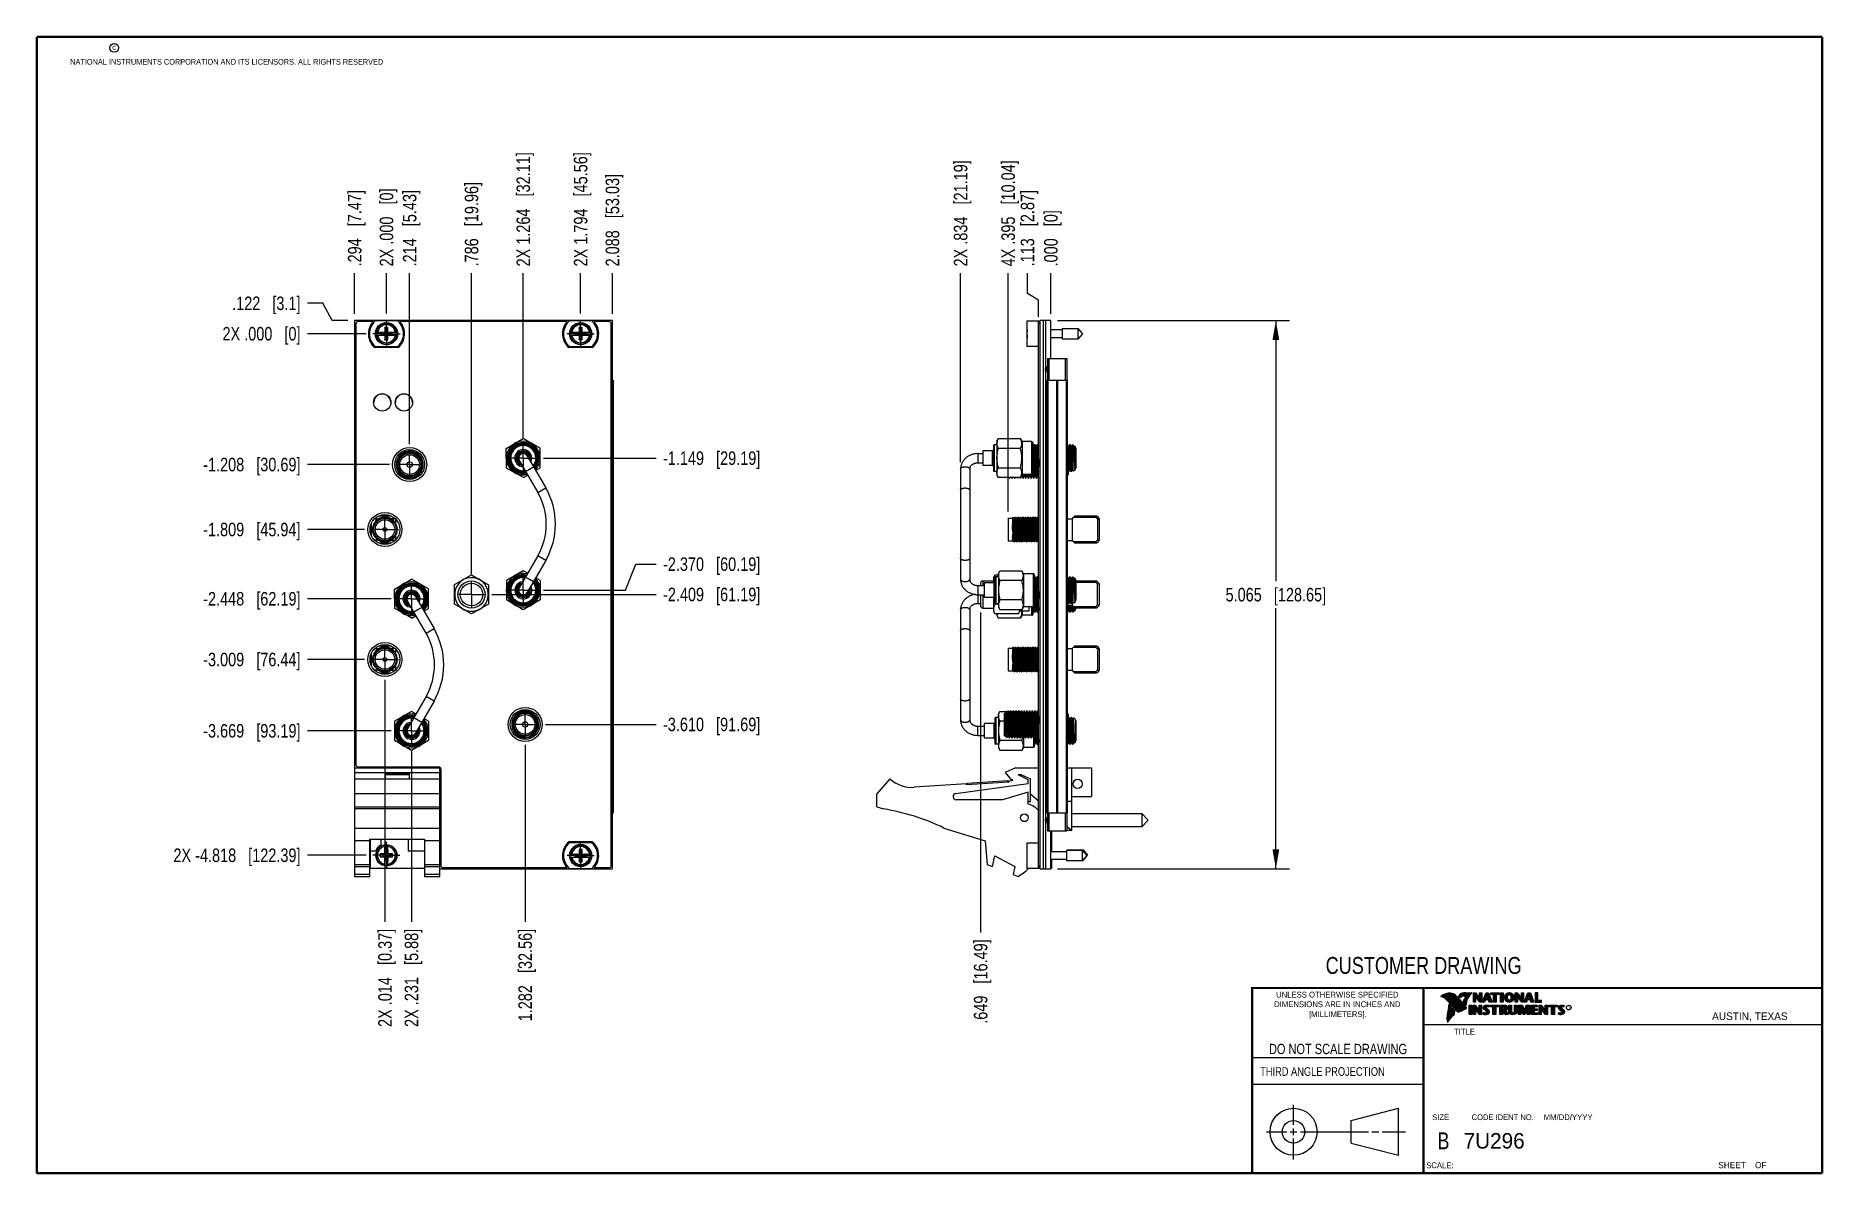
# Model space of a CAD drawing. Header units: inches. Extents: x 0.2 to 16.8, y 0.2 to 10.8.
import ezdxf

# ---------------------------------------------------------------- set-up
doc = ezdxf.new("R2010")
doc.units = ezdxf.units.IN
doc.header["$LTSCALE"] = 0.935
doc.header["$MEASUREMENT"] = 0
doc.linetypes.add('CENTER', pattern=[0.6, 0.375, -0.075, 0.075, -0.075])
doc.layers.get('0').update_dxf_attribs({"linetype": 'CONTINUOUS'})
doc.layers.add('DEFAULT_1', color=7, linetype='CENTER')
doc.layers.add('DIMENSIONS', color=7, linetype='CONTINUOUS')
doc.styles.get("Standard").update_dxf_attribs({"font": 'txt', "width": 0.8})
doc.styles.add('TEXTSTYLE_2', font='txt')
doc.styles.add('TEXTSTYLE_3', font='txt', dxfattribs={"width": 0.95})
doc.dimstyles.new('DIMSTYLE_1', dxfattribs={"dimtxt": 0.125, "dimasz": 0.18, "dimexe": 0.18, "dimexo": 0.0625, "dimgap": 0.09, "dimtad": 0, "dimtih": 1, "dimtoh": 1, "dimdec": 3, "dimzin": 4, "dimdsep": 46, "dimtxsty": 'STANDARD', "dimblk": '_FILLED', "dimblk1": '_FILLED', "dimblk2": '_FILLED', "dimcen": 0.09, "dimadec": 0, "dimazin": 0, "dimtp": 0.01, "dimtm": 0.01, "dimtfac": 1, "dimtdec": 3, "dimtofl": 0, "dimtmove": 0, "dimatfit": 3, "dimldrblk": '_FILLED', "dimfxl": 1, "dimtolj": 1, "dimtzin": 4, "dimarcsym": 0})
doc.dimstyles.new('DIMSTYLE_2', dxfattribs={"dimtxt": 0.125, "dimasz": 0.18, "dimexe": 0.18, "dimexo": 0.0625, "dimgap": 0.09, "dimtad": 0, "dimtih": 1, "dimtoh": 1, "dimdec": 3, "dimzin": 4, "dimdsep": 46, "dimtxsty": 'STANDARD', "dimblk": '_FILLED', "dimblk1": '_FILLED', "dimblk2": '_FILLED', "dimcen": 0.09, "dimadec": 0, "dimazin": 0, "dimtp": 0.01, "dimtm": 0.01, "dimtfac": 1, "dimtdec": 3, "dimtofl": 0, "dimtmove": 0, "dimatfit": 3, "dimldrblk": '_FILLED', "dimfxl": 1, "dimtolj": 1, "dimtzin": 4, "dimarcsym": 0})

msp = doc.modelspace()

# ---------------------------------------------------------------- texts
at = {"color": 2, "linetype": 'CONTINUOUS', "attachment_point": 1, "line_spacing_factor": 0.9}
for s, insert, char_height, width in [('c', (0.946, 10.6893), 0.053, 0.0424), ('NATIONAL INSTRUMENTS CORPORATION AND ITS LICENSORS. ALL RIGHTS RESERVED', (0.5583, 10.5546), 0.053, 3.0104), ('THIRD ANGLE PROJECTION', (11.5564, 1.2384), 0.08, 1.408)]:
    msp.add_mtext(s, dxfattribs=dict(at, insert=insert, char_height=char_height, width=width))
at = {"color": 7, "linetype": 'CONTINUOUS', "attachment_point": 2, "line_spacing_factor": 0.9}
for s, insert, char_height, width in [('CUSTOMER DRAWING', (13.0668, 2.2564), 0.15625, 2), ('DO NOT SCALE DRAWING', (12.2754, 1.4542), 0.095, 1.52), ('B', (13.2497, 0.6361), 0.1562, 0.125)]:
    msp.add_mtext(s, dxfattribs=dict(at, insert=insert, char_height=char_height, width=width))
at = {"color": 2, "linetype": 'CONTINUOUS', "line_spacing_factor": 0.9}
for s, insert, char_height, width, attachment_point, style in [('DIMENSIONS ARE IN INCHES AND', (12.2688, 1.8465), 0.053254, 1.491112, 2, 'TEXTSTYLE_2'), ('UNLESS OTHERWISE SPECIFIED', (12.2688, 1.9352), 0.053254, 1.384604, 2, 'TEXTSTYLE_2'), ('[MILLIMETERS].', (12.2746, 1.7548), 0.053254, 0.745556, 2, 'TEXTSTYLE_2'), ('R', (14.3971, 1.8), 0.0217, 0.021738, 1, 'TEXTSTYLE_2'), ('AUSTIN, TEXAS', (15.7327, 1.7441), 0.069617, 0.905021, 1, 'TEXTSTYLE_2'), ('TITLE', (13.3474, 1.593), 0.05325, 0.26627, 1, 'TEXTSTYLE_2'), ('SIZE', (13.1451, 0.8027), 0.05325, 0.213016, 1, 'TEXTSTYLE_2'), ('CODE IDENT NO.', (13.7978, 0.8027), 0.053254, 0.708278, 2, 'TEXTSTYLE_3'), ('MM/DD/YYYY', (14.1765, 0.8027), 0.05325, 0.53254, 1, 'TEXTSTYLE_2'), ('SCALE:', (13.0904, 0.3585), 0.05325, 0.319524, 1, 'TEXTSTYLE_2'), ('SHEET    OF', (15.7892, 0.3625), 0.057262, 0.629882, 1, 'TEXTSTYLE_2')]:
    msp.add_mtext(s, dxfattribs=dict(at, insert=insert, char_height=char_height, width=width, attachment_point=attachment_point, style=style))
at = {"color": 7, "linetype": 'CONTINUOUS', "insert": (13.4363, 0.6298), "char_height": 0.14316, "width": 0.715775, "attachment_point": 1, "line_spacing_factor": 0.9, "style": 'TEXTSTYLE_2'}
msp.add_mtext('7U296', dxfattribs=at)

# ---------------------------------------------------------------- blocks, each defined once
blk = doc.blocks.new('*D0')
at = {"layer": 'DIMENSIONS', "color": 2, "linetype": 'CONTINUOUS'}
for p, q in [((2.892, 8.297), (2.75, 8.297)), ((2.98, 8.137), (2.892, 8.297)), ((3.125, 8.137), (2.98, 8.137))]:
    blk.add_line(p, q, dxfattribs=at)
at = {"layer": 'DIMENSIONS', "color": 2, "linetype": 'CONTINUOUS', "insert": (2.687, 8.359), "char_height": 0.125, "width": 1.025, "attachment_point": 3, "line_spacing_factor": 0.9}
blk.add_mtext('.122{\\Ftxt.shx;\\W1.000000;\\H0.125000; }[3.1]', dxfattribs=at)
blk = doc.blocks.new('_FILLED')
at = {"color": 0, "linetype": 'BYBLOCK'}
blk.add_solid([(0, 0), (-1, 0.174), (-1, -0.174)], dxfattribs=at)
blk = doc.blocks.new('*D1')
at = {"layer": 'DIMENSIONS', "color": 2, "linetype": 'CONTINUOUS'}
blk.add_line((3.294, 8.015), (2.75, 8.015), dxfattribs=at)
at = {"layer": 'DIMENSIONS', "color": 2, "linetype": 'CONTINUOUS', "insert": (2.687, 8.078), "char_height": 0.125, "width": 1.125, "attachment_point": 3, "line_spacing_factor": 0.9}
blk.add_mtext('2X .000{\\Ftxt.shx;\\W1.000000;\\H0.125000; }[0]', dxfattribs=at)
blk = doc.blocks.new('*D2')
at = {"layer": 'DIMENSIONS', "color": 2, "linetype": 'CONTINUOUS'}
blk.add_line((3.508, 6.807), (2.75, 6.807), dxfattribs=at)
at = {"layer": 'DIMENSIONS', "color": 2, "linetype": 'CONTINUOUS', "insert": (2.687, 6.869), "char_height": 0.125, "width": 1.425, "attachment_point": 3, "line_spacing_factor": 0.9}
blk.add_mtext('-1.208{\\Ftxt.shx;\\W1.000000;\\H0.125000; }[30.69]', dxfattribs=at)
blk = doc.blocks.new('*D3')
at = {"layer": 'DIMENSIONS', "color": 2, "linetype": 'CONTINUOUS'}
blk.add_line((3.279, 6.206), (2.75, 6.206), dxfattribs=at)
at = {"layer": 'DIMENSIONS', "color": 2, "linetype": 'CONTINUOUS', "insert": (2.687, 6.269), "char_height": 0.125, "width": 1.425, "attachment_point": 3, "line_spacing_factor": 0.9}
blk.add_mtext('-1.809{\\Ftxt.shx;\\W1.000000;\\H0.125000; }[45.94]', dxfattribs=at)
blk = doc.blocks.new('*D4')
at = {"layer": 'DIMENSIONS', "color": 2, "linetype": 'CONTINUOUS'}
blk.add_line((3.525, 5.567), (2.75, 5.567), dxfattribs=at)
at = {"layer": 'DIMENSIONS', "color": 2, "linetype": 'CONTINUOUS', "insert": (2.687, 5.629), "char_height": 0.125, "width": 1.425, "attachment_point": 3, "line_spacing_factor": 0.9}
blk.add_mtext('-2.448{\\Ftxt.shx;\\W1.000000;\\H0.125000; }[62.19]', dxfattribs=at)
blk = doc.blocks.new('*D5')
at = {"layer": 'DIMENSIONS', "color": 2, "linetype": 'CONTINUOUS'}
blk.add_line((3.279, 5.006), (2.75, 5.006), dxfattribs=at)
at = {"layer": 'DIMENSIONS', "color": 2, "linetype": 'CONTINUOUS', "insert": (2.687, 5.068), "char_height": 0.125, "width": 1.425, "attachment_point": 3, "line_spacing_factor": 0.9}
blk.add_mtext('-3.009{\\Ftxt.shx;\\W1.000000;\\H0.125000; }[76.44]', dxfattribs=at)
blk = doc.blocks.new('*D6')
at = {"layer": 'DIMENSIONS', "color": 2, "linetype": 'CONTINUOUS'}
blk.add_line((3.525, 4.346), (2.75, 4.346), dxfattribs=at)
at = {"layer": 'DIMENSIONS', "color": 2, "linetype": 'CONTINUOUS', "insert": (2.687, 4.409), "char_height": 0.125, "width": 1.425, "attachment_point": 3, "line_spacing_factor": 0.9}
blk.add_mtext('-3.669{\\Ftxt.shx;\\W1.000000;\\H0.125000; }[93.19]', dxfattribs=at)
blk = doc.blocks.new('*D7')
at = {"layer": 'DIMENSIONS', "color": 2, "linetype": 'CONTINUOUS'}
blk.add_line((3.293, 3.197), (2.75, 3.197), dxfattribs=at)
at = {"layer": 'DIMENSIONS', "color": 2, "linetype": 'CONTINUOUS', "insert": (2.687, 3.259), "char_height": 0.125, "width": 1.825, "attachment_point": 3, "line_spacing_factor": 0.9}
blk.add_mtext('2X -4.818{\\Ftxt.shx;\\W1.000000;\\H0.125000; }[122.39]', dxfattribs=at)
blk = doc.blocks.new('*D8')
at = {"layer": 'DIMENSIONS', "color": 2, "linetype": 'CONTINUOUS'}
blk.add_line((4.933, 6.866), (5.974, 6.866), dxfattribs=at)
at = {"layer": 'DIMENSIONS', "color": 2, "linetype": 'CONTINUOUS', "insert": (6.037, 6.928), "char_height": 0.125, "width": 1.425, "attachment_point": 1, "line_spacing_factor": 0.9}
blk.add_mtext('-1.149{\\Ftxt.shx;\\W1.000000;\\H0.125000; }[29.19]', dxfattribs=at)
blk = doc.blocks.new('*D9')
at = {"layer": 'DIMENSIONS', "color": 2, "linetype": 'CONTINUOUS'}
blk.add_line((4.455, 5.606), (5.974, 5.606), dxfattribs=at)
at = {"layer": 'DIMENSIONS', "color": 2, "linetype": 'CONTINUOUS', "insert": (6.037, 5.669), "char_height": 0.125, "width": 1.425, "attachment_point": 1, "line_spacing_factor": 0.9}
blk.add_mtext('-2.409{\\Ftxt.shx;\\W1.000000;\\H0.125000; }[61.19]', dxfattribs=at)
blk = doc.blocks.new('*D10')
at = {"layer": 'DIMENSIONS', "color": 2, "linetype": 'CONTINUOUS'}
for p, q in [((5.689, 5.645), (5.786, 5.886)), ((5.786, 5.886), (5.974, 5.886)), ((4.933, 5.645), (5.689, 5.645))]:
    blk.add_line(p, q, dxfattribs=at)
at = {"layer": 'DIMENSIONS', "color": 2, "linetype": 'CONTINUOUS', "insert": (6.037, 5.949), "char_height": 0.125, "width": 1.425, "attachment_point": 1, "line_spacing_factor": 0.9}
blk.add_mtext('-2.370{\\Ftxt.shx;\\W1.000000;\\H0.125000; }[60.19]', dxfattribs=at)
blk = doc.blocks.new('*D11')
at = {"layer": 'DIMENSIONS', "color": 2, "linetype": 'CONTINUOUS'}
blk.add_line((4.951, 4.405), (5.974, 4.405), dxfattribs=at)
at = {"layer": 'DIMENSIONS', "color": 2, "linetype": 'CONTINUOUS', "insert": (6.037, 4.468), "char_height": 0.125, "width": 1.425, "attachment_point": 1, "line_spacing_factor": 0.9}
blk.add_mtext('-3.610{\\Ftxt.shx;\\W1.000000;\\H0.125000; }[91.69]', dxfattribs=at)
blk = doc.blocks.new('*D12')
at = {"layer": 'DIMENSIONS', "color": 2, "linetype": 'CONTINUOUS'}
blk.add_line((5.275, 8.203), (5.275, 8.575), dxfattribs=at)
at = {"layer": 'DIMENSIONS', "color": 2, "linetype": 'CONTINUOUS', "insert": (5.213, 8.637), "char_height": 0.125, "width": 1.625, "attachment_point": 1, "rotation": 90, "line_spacing_factor": 0.9}
blk.add_mtext('2X 1.794{\\Ftxt.shx;\\W1.000000;\\H0.125000; }[45.56]', dxfattribs=at)
blk = doc.blocks.new('*D13')
at = {"layer": 'DIMENSIONS', "color": 2, "linetype": 'CONTINUOUS'}
blk.add_line((3.481, 8.203), (3.481, 8.575), dxfattribs=at)
at = {"layer": 'DIMENSIONS', "color": 2, "linetype": 'CONTINUOUS', "insert": (3.419, 8.637), "char_height": 0.125, "width": 1.125, "attachment_point": 1, "rotation": 90, "line_spacing_factor": 0.9}
blk.add_mtext('2X .000{\\Ftxt.shx;\\W1.000000;\\H0.125000; }[0]', dxfattribs=at)
blk = doc.blocks.new('*D14')
at = {"layer": 'DIMENSIONS', "color": 2, "linetype": 'CONTINUOUS'}
blk.add_line((5.569, 8.2), (5.569, 8.575), dxfattribs=at)
at = {"layer": 'DIMENSIONS', "color": 2, "linetype": 'CONTINUOUS', "insert": (5.507, 8.637), "char_height": 0.125, "width": 1.325, "attachment_point": 1, "rotation": 90, "line_spacing_factor": 0.9}
blk.add_mtext('2.088{\\Ftxt.shx;\\W1.000000;\\H0.125000; }[53.03]', dxfattribs=at)
blk = doc.blocks.new('*D15')
at = {"layer": 'DIMENSIONS', "color": 2, "linetype": 'CONTINUOUS'}
blk.add_line((4.746, 7.053), (4.746, 8.575), dxfattribs=at)
at = {"layer": 'DIMENSIONS', "color": 2, "linetype": 'CONTINUOUS', "insert": (4.683, 8.637), "char_height": 0.125, "width": 1.625, "attachment_point": 1, "rotation": 90, "line_spacing_factor": 0.9}
blk.add_mtext('2X 1.264{\\Ftxt.shx;\\W1.000000;\\H0.125000; }[32.11]', dxfattribs=at)
blk = doc.blocks.new('*D16')
at = {"layer": 'DIMENSIONS', "color": 2, "linetype": 'CONTINUOUS'}
blk.add_line((4.267, 5.794), (4.267, 8.575), dxfattribs=at)
at = {"layer": 'DIMENSIONS', "color": 2, "linetype": 'CONTINUOUS', "insert": (4.205, 8.637), "char_height": 0.125, "width": 1.225, "attachment_point": 1, "rotation": 90, "line_spacing_factor": 0.9}
blk.add_mtext('.786{\\Ftxt.shx;\\W1.000000;\\H0.125000; }[19.96]', dxfattribs=at)
blk = doc.blocks.new('*D17')
at = {"layer": 'DIMENSIONS', "color": 2, "linetype": 'CONTINUOUS'}
blk.add_line((3.695, 6.994), (3.695, 8.575), dxfattribs=at)
at = {"layer": 'DIMENSIONS', "color": 2, "linetype": 'CONTINUOUS', "insert": (3.633, 8.637), "char_height": 0.125, "width": 1.125, "attachment_point": 1, "rotation": 90, "line_spacing_factor": 0.9}
blk.add_mtext('.214{\\Ftxt.shx;\\W1.000000;\\H0.125000; }[5.43]', dxfattribs=at)
blk = doc.blocks.new('*D18')
at = {"layer": 'DIMENSIONS', "color": 2, "linetype": 'CONTINUOUS'}
blk.add_line((3.187, 8.2), (3.187, 8.575), dxfattribs=at)
at = {"layer": 'DIMENSIONS', "color": 2, "linetype": 'CONTINUOUS', "insert": (3.125, 8.637), "char_height": 0.125, "width": 1.125, "attachment_point": 1, "rotation": 90, "line_spacing_factor": 0.9}
blk.add_mtext('.294{\\Ftxt.shx;\\W1.000000;\\H0.125000; }[7.47]', dxfattribs=at)
blk = doc.blocks.new('*D19')
at = {"layer": 'DIMENSIONS', "color": 2, "linetype": 'CONTINUOUS'}
blk.add_line((3.467, 4.818), (3.467, 2.58), dxfattribs=at)
at = {"layer": 'DIMENSIONS', "color": 2, "linetype": 'CONTINUOUS', "insert": (3.405, 2.517), "char_height": 0.125, "width": 1.425, "attachment_point": 3, "rotation": 90, "line_spacing_factor": 0.9}
blk.add_mtext('2X .014{\\Ftxt.shx;\\W1.000000;\\H0.125000; }[0.37]', dxfattribs=at)
blk = doc.blocks.new('*D20')
at = {"layer": 'DIMENSIONS', "color": 2, "linetype": 'CONTINUOUS'}
blk.add_line((3.713, 4.159), (3.713, 2.58), dxfattribs=at)
at = {"layer": 'DIMENSIONS', "color": 2, "linetype": 'CONTINUOUS', "insert": (3.65, 2.517), "char_height": 0.125, "width": 1.425, "attachment_point": 3, "rotation": 90, "line_spacing_factor": 0.9}
blk.add_mtext('2X .231{\\Ftxt.shx;\\W1.000000;\\H0.125000; }[5.88]', dxfattribs=at)
blk = doc.blocks.new('*D21')
at = {"layer": 'DIMENSIONS', "color": 2, "linetype": 'CONTINUOUS'}
blk.add_line((4.763, 4.218), (4.763, 2.58), dxfattribs=at)
at = {"layer": 'DIMENSIONS', "color": 2, "linetype": 'CONTINUOUS', "insert": (4.701, 2.517), "char_height": 0.125, "width": 1.325, "attachment_point": 3, "rotation": 90, "line_spacing_factor": 0.9}
blk.add_mtext('1.282{\\Ftxt.shx;\\W1.000000;\\H0.125000; }[32.56]', dxfattribs=at)
blk = doc.blocks.new('*D22')
at = {"layer": 'DIMENSIONS', "color": 2, "linetype": 'CONTINUOUS'}
for p, q in [((9.406, 8.387), (9.406, 8.575)), ((9.508, 8.325), (9.406, 8.387)), ((9.508, 8.17), (9.508, 8.325))]:
    blk.add_line(p, q, dxfattribs=at)
at = {"layer": 'DIMENSIONS', "color": 2, "linetype": 'CONTINUOUS', "insert": (9.343, 8.637), "char_height": 0.125, "width": 1.125, "attachment_point": 1, "rotation": 90, "line_spacing_factor": 0.9}
blk.add_mtext('.113{\\Ftxt.shx;\\W1.000000;\\H0.125000; }[2.87]', dxfattribs=at)
blk = doc.blocks.new('*D23')
at = {"layer": 'DIMENSIONS', "color": 2, "linetype": 'CONTINUOUS'}
blk.add_line((9.621, 8.2), (9.621, 8.575), dxfattribs=at)
at = {"layer": 'DIMENSIONS', "color": 2, "linetype": 'CONTINUOUS', "insert": (9.559, 8.637), "char_height": 0.125, "width": 0.825, "attachment_point": 1, "rotation": 90, "line_spacing_factor": 0.9}
blk.add_mtext('.000{\\Ftxt.shx;\\W1.000000;\\H0.125000; }[0]', dxfattribs=at)
blk = doc.blocks.new('*D24')
at = {"layer": 'DIMENSIONS', "color": 2, "linetype": 'CONTINUOUS'}
blk.add_line((8.787, 6.828), (8.787, 8.575), dxfattribs=at)
at = {"layer": 'DIMENSIONS', "color": 2, "linetype": 'CONTINUOUS', "insert": (8.725, 8.637), "char_height": 0.125, "width": 1.525, "attachment_point": 1, "rotation": 90, "line_spacing_factor": 0.9}
blk.add_mtext('2X .834{\\Ftxt.shx;\\W1.000000;\\H0.125000; }[21.19]', dxfattribs=at)
blk = doc.blocks.new('*D25')
at = {"layer": 'DIMENSIONS', "color": 2, "linetype": 'CONTINUOUS'}
blk.add_line((9.226, 6.374), (9.226, 8.575), dxfattribs=at)
at = {"layer": 'DIMENSIONS', "color": 2, "linetype": 'CONTINUOUS', "insert": (9.164, 8.637), "char_height": 0.125, "width": 1.525, "attachment_point": 1, "rotation": 90, "line_spacing_factor": 0.9}
blk.add_mtext('4X .395{\\Ftxt.shx;\\W1.000000;\\H0.125000; }[10.04]', dxfattribs=at)
blk = doc.blocks.new('*D26')
at = {"layer": 'DIMENSIONS', "color": 2, "linetype": 'CONTINUOUS'}
blk.add_line((8.972, 5.439), (8.972, 2.482), dxfattribs=at)
at = {"layer": 'DIMENSIONS', "color": 2, "linetype": 'CONTINUOUS', "insert": (8.91, 2.42), "char_height": 0.125, "width": 1.225, "attachment_point": 3, "rotation": 90, "line_spacing_factor": 0.9}
blk.add_mtext('.649{\\Ftxt.shx;\\W1.000000;\\H0.125000; }[16.49]', dxfattribs=at)
blk = doc.blocks.new('*D27')
at = {"layer": 'DIMENSIONS', "color": 2, "linetype": 'CONTINUOUS'}
for p, q in [((9.684, 8.137), (11.826, 8.137)), ((11.701, 8.137), (11.701, 5.73)), ((11.701, 3.072), (11.701, 5.48)), ((9.684, 3.072), (11.826, 3.072))]:
    blk.add_line(p, q, dxfattribs=at)
at = {"layer": 'DIMENSIONS', "color": 2, "linetype": 'CONTINUOUS', "xscale": 0.18, "yscale": 0.18, "zscale": 0.18}
for p, rotation in [((11.701, 8.137), 90), ((11.701, 3.072), 270)]:
    blk.add_blockref('_FILLED', p, dxfattribs=dict(at, rotation=rotation))
at = {"layer": 'DIMENSIONS', "color": 2, "linetype": 'CONTINUOUS', "insert": (11.701, 5.667), "char_height": 0.125, "width": 1.425, "attachment_point": 2, "line_spacing_factor": 0.9}
blk.add_mtext('5.065{\\Ftxt.shx;\\W1.000000;\\H0.125000; }[128.65]', dxfattribs=at)

# ---------------------------------------------------------------- dimensions: what is measured, and where the dimension line sits
at = {"layer": 'DIMENSIONS', "color": 2, "linetype": 'CONTINUOUS'}
for feature_location, offset, dtype, origin, text, picture, middle in [((5.2753, 8.2026), (0, 0.3719), 1, (3.4815, 8.1401), '2X <>', '*D12', (5.2753, 9.4496)), ((4.7457, 7.0535), (0, 1.5211), 1, (3.4815, 6.991), '2X <>', '*D15', (4.7457, 9.4496)), ((8.7872, 6.8276), (0, 1.747), 1, (9.6214, 6.7651), '2X <>', '*D24', (8.7872, 9.3996)), ((9.2261, 6.3739), (0, 2.2007), 1, (9.6214, 6.3114), '4X <>', '*D25', (9.2261, 9.3996)), ((3.48148424, 8.2026324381), (0, 0.371947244), 1, (3.48148424, 8.1401324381), '2X <>', '*D13', (3.48148424, 9.1995796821)), ((3.2935, 3.1966), (-0.5439, 0), 0, (3.356, 8.015), '2X -<>', '*D7', (1.5246, 3.1966)), ((3.5078, 6.8068), (-0.7582, 0), 0, (3.5703, 8.015), '-<>', '*D2', (1.7246, 6.8068)), ((3.2795, 6.2064), (-0.5299, 0), 0, (3.342, 8.015), '-<>', '*D3', (1.7246, 6.2064)), ((3.5254, 5.5666), (-0.7758, 0), 0, (3.5879, 8.015), '-<>', '*D4', (1.7246, 5.5666)), ((3.2795, 5.0056), (-0.5299, 0), 0, (3.342, 8.015), '-<>', '*D5', (1.7246, 5.0056)), ((3.5254, 4.3462), (-0.7758, 0), 0, (3.5879, 8.015), '-<>', '*D6', (1.7246, 4.3462)), ((3.29388424, 8.0150324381), (-0.544293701, 0), 0, (3.35638424, 8.0150324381), '2X <>', '*D1', (1.924590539, 8.0150324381)), ((4.4547, 5.606), (1.5196, 0), 0, (4.3922, 8.015), '-<>', '*D9', (6.7493, 5.606)), ((4.9333, 6.8659), (1.0411, 0), 0, (4.8708, 8.015), '-<>', '*D8', (6.7493, 6.8659)), ((4.9333, 5.6454), (1.0411, 0.2407), 0, (4.8708, 8.015), '-<>', '*D10', (6.7493, 5.8861)), ((4.9508, 4.4052), (1.0235, 0), 0, (4.8883, 8.015), '-<>', '*D11', (6.7493, 4.4052)), ((3.4671, 4.818), (0, -2.2384), 1, (3.4815, 4.8805), '2X <>', '*D19', (3.5791, 1.6258)), ((3.71298, 4.158571), (0, -1.578982), 1, (3.481484, 4.221071), '2X <>', '*D20', (3.824999, 1.62579))]:
    dim = msp.add_ordinate_dim(feature_location=feature_location, offset=offset, dtype=dtype, origin=origin, text=text, dimstyle='DIMSTYLE_1', dxfattribs=at)
    dim.commit()
    dim.dimension.update_dxf_attribs({"geometry": picture, "text_midpoint": middle})
for feature_location, offset, dtype, origin, picture, middle in [((5.5694, 8.1996), (0, 0.375), 1, (3.4815, 8.1371), '*D14', (5.5694, 9.2996)), ((3.1874, 8.1996), (0, 0.375), 1, (3.4815, 8.1371), '*D18', (3.1874, 9.1996)), ((4.2671, 5.7936), (0, 2.781), 1, (3.4815, 5.7311), '*D16', (4.2671, 9.2496)), ((3.6954, 6.9944), (0, 1.5802), 1, (3.4815, 6.9319), '*D17', (3.6954, 9.1996)), ((9.5084, 8.1697), (-0.1028, 0.4049), 0, (9.6214, 8.1371), '*D22', (9.4056, 9.1996)), ((9.6214302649, 8.1995796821), (0, 0.375), 1, (9.6214302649, 8.1370796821), '*D23', (9.6214302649, 9.0495796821)), ((3.1249, 8.1371), (-0.3753, 0.1598), 0, (3.3564, 8.015), '*D0', (1.9246, 8.2969)), ((8.972, 5.4385), (0, -2.9562), 1, (9.6214, 5.501), '*D26', (9.1065, 1.5838)), ((4.7632, 4.2176), (0, -1.638), 1, (3.4815, 4.2801), '*D21', (4.8976, 1.5864))]:
    dim = msp.add_ordinate_dim(feature_location=feature_location, offset=offset, dtype=dtype, origin=origin, dimstyle='DIMSTYLE_1', dxfattribs=at)
    dim.commit()
    dim.dimension.update_dxf_attribs({"geometry": picture, "text_midpoint": middle})
dim = msp.add_linear_dim(base=(11.7015, 3.0721), p1=(9.6839, 8.1371), p2=(9.6839, 3.0721), angle=270, dimstyle='DIMSTYLE_2', dxfattribs=at)
dim.commit()
dim.dimension.update_dxf_attribs({"geometry": '*D27', "text_midpoint": (11.5515, 5.6046), "dimtype": 160})

# ---------------------------------------------------------------- linework, layer by layer
at = {"color": 7, "linetype": 'CONTINUOUS'}
for p, q in [((3.1874, 8.1371), (3.1874, 3.7636)), ((5.5694, 8.1371), (3.1874, 8.1371)), ((3.1987, 8.1072), (3.1987, 4.0335)), ((3.3574, 8.1272), (3.2188, 8.1272)), ((3.5852, 8.1335), (3.3777, 8.1335)), ((5.1512, 8.1272), (3.6056, 8.1272)), ((5.379, 8.1335), (5.1715, 8.1335)), ((5.5384, 8.1272), (5.3994, 8.1272)), ((5.5585, 3.102), (5.5585, 8.1072)), ((5.5694, 3.0721), (5.5694, 8.1371)), ((9.4034, 7.8965), (9.4034, 8.1335)), ((9.4034, 8.1335), (9.5234, 8.1335)), ((9.5084, 3.082), (9.5084, 8.1272)), ((9.5084, 8.1272), (9.5234, 8.1272)), ((9.5234, 3.0721), (9.5234, 8.1371)), ((9.6214, 8.1371), (9.5234, 8.1371)), ((9.5524, 3.0721), (9.5524, 8.1371)), ((9.6214, 7.7871), (9.6214, 8.1371)), ((3.3868, 8.0288), (3.4698, 8.0288)), ((3.3868, 8.0013), (3.4698, 8.0013)), ((3.433, 8.0033), (3.433, 8.0267)), ((3.433, 8.0267), (3.53, 8.0033)), ((3.433, 8.0267), (3.4698, 8.0267)), ((3.53, 8.0267), (3.433, 8.0033)), ((3.4698, 8.0033), (3.433, 8.0033)), ((3.4677, 7.9579), (3.4953, 8.0721)), ((3.4677, 8.0721), (3.4677, 8.0288)), ((3.4953, 7.9579), (3.4677, 8.0721)), ((3.4953, 8.0721), (3.4677, 8.0721)), ((3.4677, 8.0013), (3.4677, 7.9579)), ((3.4677, 7.9579), (3.4953, 7.9579)), ((3.4698, 8.0267), (3.4698, 8.0288)), ((3.4698, 8.0033), (3.4932, 8.0267)), ((3.4932, 8.0033), (3.4698, 8.0267)), ((3.4698, 8.0013), (3.4698, 8.0033)), ((3.4932, 8.0288), (3.4932, 8.0267)), ((3.4932, 8.0288), (3.5761, 8.0288)), ((3.4932, 8.0267), (3.53, 8.0267)), ((3.4932, 8.0033), (3.4932, 8.0013)), ((3.53, 8.0033), (3.4932, 8.0033)), ((3.4932, 8.0013), (3.5761, 8.0013)), ((3.4953, 8.0288), (3.4953, 8.0721)), ((3.4953, 7.9579), (3.4953, 8.0013)), ((3.53, 8.0267), (3.53, 8.0033)), ((5.1806, 8.0288), (5.2636, 8.0288)), ((5.1806, 8.0013), (5.2636, 8.0013)), ((5.2268, 8.0033), (5.2268, 8.0267)), ((5.3238, 8.0267), (5.2268, 8.0033)), ((5.2268, 8.0267), (5.2636, 8.0267)), ((5.2268, 8.0267), (5.3238, 8.0033)), ((5.2636, 8.0033), (5.2268, 8.0033)), ((5.2615, 7.9579), (5.2891, 8.0721)), ((5.2615, 8.0721), (5.2615, 8.0288)), ((5.2891, 7.9579), (5.2615, 8.0721)), ((5.2891, 8.0721), (5.2615, 8.0721)), ((5.2615, 8.0013), (5.2615, 7.9579)), ((5.2615, 7.9579), (5.2891, 7.9579)), ((5.2636, 8.0267), (5.2636, 8.0288)), ((5.2636, 8.0033), (5.287, 8.0267)), ((5.287, 8.0033), (5.2636, 8.0267)), ((5.2636, 8.0013), (5.2636, 8.0033)), ((5.287, 8.0288), (5.287, 8.0267)), ((5.287, 8.0288), (5.3699, 8.0288)), ((5.287, 8.0267), (5.3238, 8.0267)), ((5.287, 8.0033), (5.287, 8.0013)), ((5.3238, 8.0033), (5.287, 8.0033)), ((5.287, 8.0013), (5.3699, 8.0013)), ((5.2891, 8.0288), (5.2891, 8.0721)), ((5.2891, 7.9579), (5.2891, 8.0013)), ((5.3238, 8.0267), (5.3238, 8.0033)), ((9.4034, 8.0288), (9.4014, 8.0288)), ((9.4014, 8.0013), (9.4034, 8.0013)), ((9.7271, 8.0501), (9.6214, 8.0501)), ((9.6214, 7.98), (9.7271, 7.98)), ((9.7271, 8.0642), (9.7271, 7.9658)), ((9.7271, 8.0642), (9.8752, 8.0642)), ((9.8752, 7.9658), (9.7271, 7.9658)), ((9.8752, 7.9658), (9.8752, 8.0642)), ((9.9165, 8.015), (9.8752, 8.0642)), ((9.8752, 7.9658), (9.9165, 8.015)), ((3.5888, 7.8867), (3.3741, 7.8867)), ((3.3777, 7.8965), (3.5852, 7.8965)), ((5.3827, 7.8867), (5.1679, 7.8867)), ((5.1715, 7.8965), (5.379, 7.8965)), ((9.5084, 7.8965), (9.4034, 7.8965)), ((9.5914, 7.7871), (9.5914, 7.5871)), ((9.5914, 7.7871), (9.7684, 7.7871)), ((9.7684, 7.7871), (9.7684, 7.5871)), ((9.5716, 7.677), (9.5716, 7.6943)), ((9.5749, 7.6947), (9.5732, 7.6943)), ((9.5766, 7.6953), (9.5749, 7.6947)), ((9.5774, 7.6684), (9.5774, 7.7033)), ((5.5699, 7.5871), (5.5779, 7.5871)), ((5.5781, 3.5871), (5.5781, 7.5871)), ((9.5859, 3.5871), (9.5859, 7.5871)), ((9.5859, 7.5871), (9.7739, 7.5871)), ((9.7739, 3.5871), (9.7739, 7.5871)), ((9.4596, 6.9709), (9.4627, 6.9709)), ((9.4846, 6.9709), (9.4877, 6.9709)), ((9.7846, 6.9709), (9.7877, 6.9709)), ((9.8096, 6.9709), (9.8127, 6.9709)), ((9.8262, 6.9877), (9.8269, 6.9864)), ((9.8265, 6.9873), (9.8263, 6.9877)), ((9.828, 6.9818), (9.8269, 6.9864)), ((9.8269, 6.9864), (9.8277, 6.9837)), ((9.8277, 6.9837), (9.828, 6.9818)), ((9.828, 6.9818), (9.8288, 6.977)), ((9.8301, 6.966), (9.8288, 6.977)), ((9.8288, 6.977), (9.8295, 6.9719)), ((9.8321, 6.9392), (9.8311, 6.9542)), ((9.8321, 6.9396), (9.8327, 6.9311)), ((9.8327, 6.9311), (9.8321, 6.9392)), ((9.8346, 6.9709), (9.8369, 6.9709)), ((9.8385, 6.9761), (9.839, 6.9786)), ((9.8392, 6.9786), (9.8397, 6.9766)), ((9.8401, 6.9732), (9.8397, 6.9767)), ((9.8397, 6.9766), (9.84, 6.9736)), ((9.84, 6.9736), (9.84, 6.9734)), ((9.8404, 6.9691), (9.8401, 6.9732)), ((9.8404, 6.9692), (9.8408, 6.9601)), ((9.8409, 6.9595), (9.8404, 6.9691)), ((9.8408, 6.9601), (9.8409, 6.9595)), ((9.8449, 6.9709), (9.8492, 6.9709)), ((9.8492, 6.7609), (9.8492, 6.9709)), ((9.8562, 6.9584), (9.8492, 6.9584)), ((9.8562, 6.7734), (9.8562, 6.9584)), ((4.7088, 6.8439), (4.8798, 6.5477)), ((4.7825, 6.8864), (4.9534, 6.5902)), ((8.9457, 6.9076), (8.9926, 6.9076)), ((8.9457, 6.8226), (8.9926, 6.8226)), ((9.8334, 6.9204), (9.8327, 6.9311)), ((9.8338, 6.9136), (9.8334, 6.9204)), ((9.8338, 6.9136), (9.8348, 6.8987)), ((9.8345, 6.9029), (9.8338, 6.9136)), ((9.8348, 6.8987), (9.8345, 6.9029)), ((9.8348, 6.8987), (9.835, 6.8955)), ((9.835, 6.8955), (9.8348, 6.8987)), ((9.835, 6.8955), (9.835, 6.8945)), ((9.835, 6.8945), (9.8359, 6.8798)), ((9.8369, 6.8639), (9.837, 6.8607)), ((9.8375, 6.8516), (9.8369, 6.8638)), ((9.837, 6.8607), (9.8376, 6.8516)), ((9.8386, 6.8327), (9.8384, 6.8365)), ((9.8387, 6.8316), (9.8386, 6.8327)), ((9.8387, 6.8315), (9.8389, 6.828)), ((9.8408, 6.8011), (9.8423, 6.7835)), ((9.8417, 6.9374), (9.8419, 6.9289)), ((9.8419, 6.9289), (9.8417, 6.9372)), ((9.8422, 6.9207), (9.8419, 6.9289)), ((9.8419, 6.9289), (9.8422, 6.9206)), ((9.8424, 6.9128), (9.8422, 6.9207)), ((9.8422, 6.9206), (9.8424, 6.9126)), ((9.8425, 6.9098), (9.8424, 6.9128)), ((9.8424, 6.9126), (9.8429, 6.8961)), ((9.8429, 6.8961), (9.8425, 6.9098)), ((9.8429, 6.8948), (9.8429, 6.8961)), ((9.8429, 6.8961), (9.8429, 6.8948)), ((9.8431, 6.8884), (9.8429, 6.8948)), ((9.8429, 6.8948), (9.8431, 6.8883)), ((9.8437, 6.7715), (9.8429, 6.778)), ((9.8432, 6.8824), (9.8431, 6.8884)), ((9.8431, 6.8883), (9.8432, 6.8832)), ((9.8432, 6.8832), (9.8432, 6.8824)), ((9.8437, 6.8638), (9.8432, 6.8824)), ((9.8432, 6.8824), (9.8437, 6.8638)), ((9.844, 6.8521), (9.8437, 6.8638)), ((9.8437, 6.8638), (9.844, 6.8522)), ((9.844, 6.8522), (9.8441, 6.848)), ((9.8441, 6.848), (9.844, 6.8521)), ((9.8442, 6.8471), (9.8441, 6.848)), ((9.8445, 6.8357), (9.8442, 6.8471)), ((9.8449, 6.8174), (9.8445, 6.8357)), ((9.8562, 6.7734), (9.8492, 6.7734)), ((8.7872, 6.7651), (8.7868, 6.5691)), ((8.8722, 6.7648), (8.8718, 6.5689)), ((9.3487, 6.7018), (9.3518, 6.7018)), ((9.3737, 6.7018), (9.3768, 6.7018)), ((9.3987, 6.7018), (9.4018, 6.7018)), ((9.4237, 6.7018), (9.4268, 6.7018)), ((9.4487, 6.7018), (9.4518, 6.7018)), ((9.4703, 6.7609), (9.4734, 6.7609)), ((9.4737, 6.7018), (9.4768, 6.7018)), ((9.4953, 6.7609), (9.4984, 6.7609)), ((9.4987, 6.7018), (9.5018, 6.7018)), ((9.7736, 6.7018), (9.7779, 6.7018)), ((9.7779, 6.7018), (9.7779, 6.7516)), ((9.7849, 6.7143), (9.7779, 6.7143)), ((9.7849, 6.7143), (9.7849, 6.7409)), ((9.7953, 6.7609), (9.7984, 6.7609)), ((9.8203, 6.7609), (9.8234, 6.7609)), ((9.8448, 6.7638), (9.8437, 6.7715)), ((9.8449, 6.7609), (9.8492, 6.7609)), ((3.3307, 6.2179), (3.3421, 6.2179)), ((3.3307, 6.1949), (3.3421, 6.1949)), ((9.2661, 6.1641), (9.2661, 6.1012)), ((9.2661, 6.1388), (9.2661, 6.1334)), ((9.2673, 6.1369), (9.2673, 6.1375)), ((9.2675, 6.1335), (9.2673, 6.1373)), ((9.2675, 6.1339), (9.2673, 6.1369)), ((9.269, 6.1087), (9.2684, 6.116)), ((9.269, 6.1087), (9.2685, 6.1148)), ((4.8798, 5.9633), (4.7089, 5.6674)), ((9.2661, 6.107), (9.2661, 6.1042)), ((9.2661, 6.1042), (9.2661, 6.0971)), ((9.2695, 6.1042), (9.2691, 6.1077)), ((9.2714, 6.1053), (9.2707, 6.1018)), ((4.1108, 5.6969), (4.2671, 5.7862)), ((4.2671, 5.7862), (4.4233, 5.696)), ((4.9534, 5.9208), (4.7825, 5.6249)), ((8.7867, 5.942), (8.7872, 5.7462)), ((8.8717, 5.9422), (8.8722, 5.7464)), ((9.091, 5.7614), (9.1054, 5.7862)), ((9.1054, 5.7862), (9.1373, 5.7862)), ((4.1108, 5.5169), (4.1108, 5.6969)), ((4.4233, 5.696), (4.4233, 5.516)), ((8.9456, 5.6886), (9.0066, 5.6886)), ((8.972, 5.711), (8.972, 5.6886)), ((8.992, 5.731), (9.091, 5.731)), ((9.091, 5.7614), (9.091, 5.7123)), ((9.4846, 5.7504), (9.4877, 5.7504)), ((9.7846, 5.7504), (9.7877, 5.7504)), ((9.8096, 5.7504), (9.8127, 5.7504)), ((9.8262, 5.7673), (9.8269, 5.7659)), ((9.8265, 5.7668), (9.8263, 5.7672)), ((9.828, 5.7613), (9.8269, 5.7659)), ((9.8269, 5.7659), (9.8277, 5.7632)), ((9.8277, 5.7632), (9.828, 5.7613)), ((9.828, 5.7613), (9.8288, 5.7565)), ((9.8301, 5.7456), (9.8288, 5.7565)), ((9.8288, 5.7565), (9.8295, 5.7514)), ((9.8321, 5.7188), (9.8311, 5.7338)), ((9.8321, 5.7191), (9.8327, 5.7106)), ((9.8327, 5.7106), (9.8321, 5.7188)), ((9.8334, 5.7), (9.8327, 5.7106)), ((9.8338, 5.6932), (9.8334, 5.7)), ((9.8338, 5.6932), (9.8348, 5.6782)), ((9.8345, 5.6824), (9.8338, 5.6932)), ((9.8348, 5.6782), (9.8345, 5.6824)), ((9.8346, 5.7504), (9.8369, 5.7504)), ((9.8348, 5.6782), (9.835, 5.675)), ((9.835, 5.675), (9.8348, 5.6782)), ((9.835, 5.675), (9.835, 5.674)), ((9.835, 5.674), (9.8359, 5.6593)), ((9.8369, 5.6434), (9.837, 5.6402)), ((9.8375, 5.6311), (9.8369, 5.6434)), ((9.837, 5.6402), (9.8376, 5.6312)), ((9.8385, 5.7556), (9.839, 5.7581)), ((9.8392, 5.7582), (9.8397, 5.7562)), ((9.8401, 5.7527), (9.8397, 5.7563)), ((9.8397, 5.7562), (9.84, 5.7531)), ((9.84, 5.7531), (9.84, 5.7529)), ((9.8404, 5.7487), (9.8401, 5.7527)), ((9.8409, 5.739), (9.8404, 5.7487)), ((9.8404, 5.7487), (9.8408, 5.7396)), ((9.8408, 5.7396), (9.8409, 5.739)), ((9.8417, 5.7169), (9.8419, 5.7085)), ((9.8419, 5.7084), (9.8417, 5.7167)), ((9.8419, 5.7085), (9.8422, 5.7001)), ((9.8422, 5.7003), (9.8419, 5.7084)), ((9.8424, 5.6923), (9.8422, 5.7003)), ((9.8422, 5.7001), (9.8424, 5.6922)), ((9.8425, 5.6893), (9.8424, 5.6923)), ((9.8424, 5.6922), (9.8429, 5.6756)), ((9.8429, 5.6756), (9.8425, 5.6893)), ((9.8429, 5.6743), (9.8429, 5.6756)), ((9.8429, 5.6756), (9.8429, 5.6743)), ((9.8431, 5.6679), (9.8429, 5.6743)), ((9.8429, 5.6743), (9.8431, 5.6678)), ((9.8432, 5.662), (9.8431, 5.6679)), ((9.8431, 5.6678), (9.8432, 5.6628)), ((9.8432, 5.6628), (9.8432, 5.6619)), ((9.8437, 5.6433), (9.8432, 5.662)), ((9.8432, 5.6619), (9.8437, 5.6433)), ((9.844, 5.6316), (9.8437, 5.6433)), ((9.8437, 5.6433), (9.844, 5.6317)), ((9.844, 5.6317), (9.8441, 5.6275)), ((9.8441, 5.6275), (9.844, 5.6316)), ((9.8442, 5.6267), (9.8441, 5.6275)), ((9.8445, 5.6152), (9.8442, 5.6267)), ((9.8449, 5.7504), (9.8492, 5.7504)), ((9.8492, 5.5404), (9.8492, 5.7504)), ((9.8562, 5.7379), (9.8492, 5.7379)), ((9.8562, 5.5529), (9.8562, 5.7379)), ((3.8471, 5.2485), (3.6762, 5.5447)), ((3.7498, 5.5872), (3.9207, 5.291)), ((4.2671, 5.4266), (4.1108, 5.5169)), ((4.4233, 5.516), (4.2671, 5.4266)), ((8.7872, 5.4658), (8.7868, 5.2699)), ((8.8722, 5.4656), (8.8718, 5.2697)), ((8.9456, 5.6036), (9.0066, 5.6036)), ((8.9457, 5.5234), (8.972, 5.5234)), ((8.972, 5.6036), (8.972, 5.501)), ((8.992, 5.481), (9.091, 5.481)), ((9.091, 5.5785), (9.091, 5.4506)), ((9.1373, 5.516), (9.1054, 5.516)), ((9.3355, 5.4652), (9.3355, 5.4506)), ((9.3355, 5.456), (9.417, 5.456)), ((9.417, 5.4928), (9.417, 5.456)), ((9.4578, 5.4616), (9.4609, 5.4616)), ((9.4703, 5.5404), (9.4734, 5.5404)), ((9.4828, 5.4616), (9.4859, 5.4616)), ((9.4953, 5.5404), (9.4984, 5.5404)), ((9.7828, 5.4616), (9.7859, 5.4616)), ((9.7953, 5.5404), (9.7984, 5.5404)), ((9.8078, 5.4616), (9.8109, 5.4616)), ((9.8203, 5.5404), (9.8234, 5.5404)), ((9.8328, 5.4616), (9.8359, 5.4616)), ((9.8386, 5.6123), (9.8384, 5.616)), ((9.8384, 5.4577), (9.8385, 5.4564)), ((9.8386, 5.4558), (9.8384, 5.4577)), ((9.8385, 5.4564), (9.839, 5.4539)), ((9.8387, 5.6111), (9.8386, 5.6123)), ((9.8387, 5.611), (9.8389, 5.6075)), ((9.8392, 5.4539), (9.839, 5.4539)), ((9.8397, 5.4558), (9.8392, 5.4539)), ((9.8408, 5.5806), (9.8423, 5.5631)), ((9.8437, 5.551), (9.8429, 5.5576)), ((9.8448, 5.5433), (9.8437, 5.551)), ((9.8449, 5.5969), (9.8445, 5.6152)), ((9.8449, 5.5404), (9.8492, 5.5404)), ((9.8449, 5.4616), (9.8492, 5.4616)), ((9.8562, 5.5529), (9.8492, 5.5529)), ((9.8492, 5.4616), (9.8492, 5.481)), ((9.8562, 5.4741), (9.8492, 5.4741)), ((9.8562, 5.4741), (9.8562, 5.481)), ((9.091, 5.4506), (9.1049, 5.4266)), ((9.3217, 5.4266), (9.1049, 5.4266)), ((9.3217, 5.4266), (9.3355, 5.4506)), ((9.8262, 5.4448), (9.8269, 5.4461)), ((9.8265, 5.4452), (9.8263, 5.4448)), ((9.828, 5.4507), (9.8269, 5.4461)), ((3.3307, 5.0171), (3.3421, 5.0171)), ((3.3307, 4.9941), (3.3421, 4.9941)), ((9.2661, 4.9633), (9.2661, 4.9004)), ((9.2661, 4.938), (9.2661, 4.9326)), ((9.2661, 4.9062), (9.2661, 4.9034)), ((9.2661, 4.9034), (9.2661, 4.8963)), ((9.2673, 4.9361), (9.2673, 4.9367)), ((9.2675, 4.9327), (9.2673, 4.9365)), ((9.2675, 4.9331), (9.2673, 4.9361)), ((9.269, 4.9079), (9.2684, 4.9153)), ((9.269, 4.9079), (9.2685, 4.9141)), ((9.2695, 4.9034), (9.2691, 4.907)), ((9.2714, 4.9045), (9.2707, 4.901)), ((3.8471, 4.6641), (3.6762, 4.3682)), ((8.7867, 4.6428), (8.7872, 4.447)), ((8.8717, 4.643), (8.8722, 4.4472)), ((3.9207, 4.6216), (3.7498, 4.3257)), ((9.1929, 4.5102), (9.2021, 4.5102)), ((9.1929, 4.3002), (9.1929, 4.5102)), ((9.2125, 4.5102), (9.2157, 4.5102)), ((9.2375, 4.5102), (9.2407, 4.5102)), ((9.2625, 4.5102), (9.2657, 4.5102)), ((9.2875, 4.5102), (9.2907, 4.5102)), ((9.3125, 4.5102), (9.3157, 4.5102)), ((9.3375, 4.5102), (9.3407, 4.5102)), ((9.3625, 4.5102), (9.3657, 4.5102)), ((9.3875, 4.5102), (9.3907, 4.5102)), ((9.4125, 4.5102), (9.4157, 4.5102)), ((9.4375, 4.5102), (9.4407, 4.5102)), ((9.4625, 4.5102), (9.4657, 4.5102)), ((9.4875, 4.5102), (9.4907, 4.5102)), ((9.7736, 4.5102), (9.7779, 4.5102)), ((9.7779, 4.3002), (9.7779, 4.5102)), ((9.7849, 4.4977), (9.7779, 4.4977)), ((9.7849, 4.3127), (9.7849, 4.4977)), ((8.9456, 4.3894), (9.0066, 4.3894)), ((8.9456, 4.3044), (9.0066, 4.3044)), ((9.1929, 4.3002), (9.2022, 4.3002)), ((9.2022, 4.2965), (9.2021, 4.2965)), ((9.2232, 4.3002), (9.2263, 4.3002)), ((9.2482, 4.3002), (9.2513, 4.3002)), ((9.2732, 4.3002), (9.2763, 4.3002)), ((9.2982, 4.3002), (9.3013, 4.3002)), ((9.3232, 4.3002), (9.3263, 4.3002)), ((9.3482, 4.3002), (9.3513, 4.3002)), ((9.3732, 4.3002), (9.3763, 4.3002)), ((9.3982, 4.3002), (9.4013, 4.3002)), ((9.4232, 4.3002), (9.4263, 4.3002)), ((9.4482, 4.3002), (9.4513, 4.3002)), ((9.4732, 4.3002), (9.4763, 4.3002)), ((9.4982, 4.3002), (9.5013, 4.3002)), ((9.7736, 4.3002), (9.7779, 4.3002)), ((9.7849, 4.3127), (9.7779, 4.3127)), ((9.7971, 4.4512), (9.8002, 4.4512)), ((9.8221, 4.4512), (9.8252, 4.4512)), ((9.8449, 4.4512), (9.8492, 4.4512)), ((9.8492, 4.2412), (9.8492, 4.4512)), ((9.8562, 4.4387), (9.8492, 4.4387)), ((9.8562, 4.2537), (9.8562, 4.4387)), ((9.4828, 4.2412), (9.4859, 4.2412)), ((9.7828, 4.2412), (9.7859, 4.2412)), ((9.8078, 4.2412), (9.8109, 4.2412)), ((9.8262, 4.2243), (9.8269, 4.2257)), ((9.8265, 4.2247), (9.8263, 4.2244)), ((9.828, 4.2302), (9.8269, 4.2257)), ((9.8328, 4.2412), (9.8359, 4.2412)), ((9.8384, 4.2372), (9.8385, 4.236)), ((9.8386, 4.2353), (9.8384, 4.2372)), ((9.8385, 4.236), (9.839, 4.2335)), ((9.8392, 4.2334), (9.839, 4.2335)), ((9.8397, 4.2353), (9.8392, 4.2334)), ((9.8449, 4.2412), (9.8492, 4.2412)), ((9.8562, 4.2537), (9.8492, 4.2537)), ((3.1871, 4.0036), (3.9751, 4.0036)), ((3.2188, 4.0135), (3.9646, 4.0135)), ((3.9751, 3.0016), (3.9751, 4.0036)), ((3.9846, 3.9934), (3.9846, 3.102)), ((9.2934, 4.0036), (9.1984, 3.9606)), ((9.2934, 4.0036), (9.5084, 4.0036)), ((9.7739, 4.0036), (9.9984, 4.0036)), ((9.8144, 3.4246), (9.8144, 4.0036)), ((9.9984, 4.0036), (9.9984, 3.7406)), ((3.1871, 3.9606), (3.9751, 3.9606)), ((3.1871, 3.9036), (3.9751, 3.9036)), ((3.4711, 3.9506), (3.6911, 3.9506)), ((3.4711, 3.9036), (3.4711, 3.9506)), ((3.4711, 3.9436), (3.6911, 3.9436)), ((3.6911, 3.9506), (3.6911, 3.9036)), ((8.1334, 3.9036), (8.0134, 3.7636)), ((8.8423, 3.856), (8.357, 3.8243)), ((8.7444, 3.7683), (9.4134, 3.8586)), ((8.843, 3.8461), (8.8423, 3.856)), ((9.2322, 3.8715), (8.843, 3.8461)), ((8.8495, 3.8615), (9.2237, 3.886)), ((8.8505, 3.8465), (8.8495, 3.8615)), ((9.1984, 3.9606), (9.2584, 3.8906)), ((9.2247, 3.8711), (9.2237, 3.886)), ((9.2634, 3.8836), (9.2315, 3.8815)), ((9.2315, 3.8815), (9.2322, 3.8715)), ((9.2584, 3.8906), (9.2634, 3.8982)), ((9.2634, 3.8982), (9.2634, 3.8836)), ((9.3516, 3.9406), (9.3194, 3.9406)), ((9.4134, 3.8936), (9.3194, 3.9406)), ((9.3516, 3.9406), (9.4334, 3.9036)), ((9.4134, 3.8586), (9.4134, 3.8936)), ((9.4334, 3.6936), (9.4334, 3.9036)), ((3.9751, 3.7636), (3.1871, 3.7636)), ((3.1871, 3.7636), (3.1871, 3.6436)), ((3.1871, 3.6436), (3.9751, 3.6436)), ((3.1874, 3.6436), (3.1874, 3.0016)), ((8.0134, 3.6436), (8.0134, 3.7636)), ((8.0134, 3.6436), (8.0754, 3.6241)), ((9.1734, 3.7086), (8.7484, 3.7086)), ((9.4134, 3.7786), (9.1734, 3.7086)), ((9.4134, 3.6686), (9.4134, 3.7786)), ((9.4134, 3.6936), (9.4334, 3.6936)), ((9.4334, 3.7652), (9.5084, 3.6982)), ((9.8144, 3.6936), (9.7739, 3.6936)), ((9.8144, 3.7406), (9.9984, 3.7406)), ((3.9751, 3.6241), (3.1871, 3.6241)), ((5.5699, 3.5871), (5.5779, 3.5871)), ((9.5716, 3.5108), (9.5716, 3.5282)), ((9.5774, 3.5023), (9.5774, 3.5371)), ((9.5859, 3.5871), (9.7739, 3.5871)), ((9.5914, 3.5871), (9.5914, 3.4221)), ((9.7684, 3.5871), (9.7684, 3.4221)), ((10.4644, 3.5784), (9.8144, 3.5784)), ((10.4644, 3.5784), (10.5144, 3.5284)), ((10.4644, 3.4634), (10.4644, 3.5784)), ((10.5144, 3.5134), (10.4644, 3.4634)), ((10.5144, 3.5284), (10.5144, 3.5134)), ((3.1871, 3.4483), (3.9751, 3.4483)), ((3.3291, 3.3286), (3.1871, 3.3286)), ((3.3291, 3.3439), (3.8331, 3.3439)), ((3.3291, 3.0016), (3.3291, 3.3439)), ((3.3351, 3.0746), (3.3351, 3.3439)), ((3.4321, 3.294), (3.4321, 3.3439)), ((3.6821, 3.3439), (3.6821, 3.2346)), ((3.8331, 3.3439), (3.8331, 3.0016)), ((3.9751, 3.3286), (3.8331, 3.3286)), ((5.1679, 3.3225), (5.3827, 3.3225)), ((5.379, 3.3127), (5.1715, 3.3127)), ((8.6334, 3.4483), (9.0134, 3.3286)), ((9.0134, 3.3286), (9.0334, 3.1116)), ((9.4034, 3.3127), (9.5084, 3.3127)), ((9.4034, 3.0757), (9.4034, 3.3127)), ((9.5914, 3.4221), (9.7684, 3.4221)), ((9.6214, 3.0721), (9.6214, 3.4221)), ((9.6264, 3.4221), (9.6264, 3.2292)), ((9.7684, 3.4657), (9.8144, 3.4246)), ((9.8144, 3.4246), (9.7684, 3.4246)), ((9.8144, 3.4634), (10.4644, 3.4634)), ((3.3789, 3.2346), (3.3351, 3.2346)), ((3.424, 3.2104), (3.5382, 3.1828)), ((3.4673, 3.2104), (3.424, 3.2104)), ((3.424, 3.1828), (3.5382, 3.2104)), ((3.424, 3.2104), (3.424, 3.1828)), ((3.424, 3.1828), (3.4673, 3.1828)), ((3.4673, 3.2083), (3.4673, 3.2913)), ((3.4673, 3.2083), (3.4694, 3.2083)), ((3.4694, 3.1849), (3.4673, 3.1849)), ((3.4673, 3.102), (3.4673, 3.1849)), ((3.4694, 3.2451), (3.4928, 3.2451)), ((3.4694, 3.2451), (3.4928, 3.1481)), ((3.4694, 3.2083), (3.4694, 3.2451)), ((3.4694, 3.1481), (3.4928, 3.2451)), ((3.4928, 3.1849), (3.4694, 3.2083)), ((3.4694, 3.1849), (3.4928, 3.2083)), ((3.4694, 3.1481), (3.4694, 3.1849)), ((3.4928, 3.1481), (3.4694, 3.1481)), ((3.4928, 3.2451), (3.4928, 3.2083)), ((3.4928, 3.2083), (3.4949, 3.2083)), ((3.4949, 3.1849), (3.4928, 3.1849)), ((3.4928, 3.1849), (3.4928, 3.1481)), ((3.4949, 3.2083), (3.4949, 3.2913)), ((3.5382, 3.2104), (3.4949, 3.2104)), ((3.4949, 3.102), (3.4949, 3.1849)), ((3.4949, 3.1828), (3.5382, 3.1828)), ((3.5382, 3.1828), (3.5382, 3.2104)), ((3.8331, 3.2346), (3.6821, 3.2346)), ((5.1806, 3.2079), (5.2636, 3.2079)), ((5.1806, 3.1804), (5.2636, 3.1804)), ((5.2268, 3.2059), (5.2636, 3.2059)), ((5.2268, 3.2059), (5.2287, 3.2054)), ((5.2268, 3.1825), (5.2268, 3.2059)), ((5.2287, 3.1829), (5.2268, 3.1825)), ((5.2636, 3.1825), (5.2268, 3.1825)), ((5.2369, 3.2054), (5.2287, 3.2054)), ((5.2287, 3.2054), (5.2287, 3.1829)), ((5.2287, 3.1829), (5.2369, 3.1829)), ((5.3142, 3.2036), (5.2364, 3.1848)), ((5.2364, 3.2036), (5.3142, 3.1848)), ((5.2891, 3.2513), (5.2615, 3.2513)), ((5.2615, 3.2513), (5.2641, 3.2407)), ((5.2615, 3.2513), (5.2615, 3.2079)), ((5.2615, 3.1804), (5.2615, 3.1371)), ((5.2641, 3.1476), (5.2615, 3.1371)), ((5.2636, 3.2059), (5.2636, 3.2079)), ((5.2636, 3.2059), (5.287, 3.1825)), ((5.2636, 3.1825), (5.287, 3.2059)), ((5.2636, 3.1804), (5.2636, 3.1825)), ((5.2865, 3.2407), (5.2641, 3.2407)), ((5.2641, 3.2407), (5.2641, 3.2326)), ((5.2641, 3.1558), (5.2641, 3.1476)), ((5.2641, 3.1476), (5.2865, 3.1476)), ((5.2847, 3.1553), (5.2659, 3.233)), ((5.2659, 3.1553), (5.2847, 3.233)), ((5.2865, 3.2407), (5.2891, 3.2513)), ((5.2865, 3.2326), (5.2865, 3.2407)), ((5.2865, 3.1476), (5.2865, 3.1558)), ((5.2891, 3.1371), (5.2865, 3.1476)), ((5.287, 3.2079), (5.3699, 3.2079)), ((5.287, 3.2079), (5.287, 3.2059)), ((5.287, 3.2059), (5.3238, 3.2059)), ((5.3238, 3.1825), (5.287, 3.1825)), ((5.287, 3.1825), (5.287, 3.1804)), ((5.287, 3.1804), (5.3699, 3.1804)), ((5.2891, 3.2079), (5.2891, 3.2513)), ((5.2891, 3.1371), (5.2891, 3.1804)), ((5.3219, 3.2054), (5.3137, 3.2054)), ((5.3137, 3.1829), (5.3219, 3.1829)), ((5.3238, 3.2059), (5.3219, 3.2054)), ((5.3219, 3.1829), (5.3219, 3.2054)), ((5.3238, 3.1825), (5.3219, 3.1829)), ((5.3238, 3.2059), (5.3238, 3.1825)), ((9.0834, 3.0924), (9.1034, 3.1924)), ((9.1034, 3.1924), (9.2874, 3.0924)), ((9.7671, 3.2292), (9.6214, 3.2292)), ((9.6214, 3.1591), (9.7671, 3.1591)), ((9.6264, 3.2317), (9.7671, 3.2317)), ((9.6264, 3.1591), (9.6264, 3.0746)), ((9.7671, 3.2434), (9.9152, 3.2434)), ((9.7671, 3.2434), (9.7671, 3.145)), ((9.9152, 3.145), (9.7671, 3.145)), ((9.7721, 3.2458), (9.9202, 3.2458)), ((9.7721, 3.2458), (9.7721, 3.2434)), ((9.9565, 3.1942), (9.9152, 3.2434)), ((9.9152, 3.145), (9.9152, 3.2434)), ((9.9152, 3.145), (9.9565, 3.1942)), ((9.9173, 3.1474), (9.9202, 3.1474)), ((9.9202, 3.2458), (9.9615, 3.1966)), ((9.9202, 3.2374), (9.9202, 3.2458)), ((9.9202, 3.1474), (9.9615, 3.1966)), ((9.9202, 3.1474), (9.9202, 3.1509)), ((3.1871, 3.1116), (3.3291, 3.1116)), ((3.1871, 3.0924), (3.3291, 3.0924)), ((3.3291, 3.0195), (3.1871, 3.0195)), ((3.1871, 3.0016), (3.3291, 3.0016)), ((3.8331, 3.0746), (3.3351, 3.0746)), ((3.8331, 3.1116), (3.9751, 3.1116)), ((3.8331, 3.0924), (3.9751, 3.0924)), ((3.9751, 3.0195), (3.8331, 3.0195)), ((3.8331, 3.0016), (3.9751, 3.0016)), ((3.9748, 3.0721), (5.5694, 3.0721)), ((4.0047, 3.082), (5.1512, 3.082)), ((5.1715, 3.0757), (5.379, 3.0757)), ((5.2615, 3.1371), (5.2891, 3.1371)), ((5.3994, 3.082), (5.5384, 3.082)), ((9.0334, 3.1116), (9.0834, 3.0924)), ((9.2874, 3.0924), (9.2728, 3.0195)), ((9.2728, 3.0195), (9.3194, 3.0016)), ((9.5234, 3.0757), (9.4034, 3.0757)), ((9.5234, 3.082), (9.5084, 3.082)), ((9.5234, 3.0721), (9.6214, 3.0721)), ((9.6264, 3.0746), (9.6214, 3.0746)), ((12.3963, 0.7462), (12.8358, 0.859)), ((12.8358, 0.4248), (12.8358, 0.859)), ((12.3963, 0.5362), (12.3963, 0.7462)), ((12.3963, 0.5362), (12.8358, 0.4248))]:
    msp.add_line(p, q, dxfattribs=at)
at = {"color": 9, "linetype": 'CONTINUOUS'}
for p, q in [((9.5234, 8.1072), (9.5084, 8.1072)), ((9.5766, 7.6953), (9.5766, 8.1371)), ((9.6014, 7.7871), (9.6014, 7.5871)), ((9.7584, 7.5871), (9.7584, 7.7871)), ((9.5766, 3.5292), (9.5766, 7.6759)), ((9.5914, 7.7057), (9.5784, 7.7057)), ((9.5949, 7.5871), (9.5949, 3.5871)), ((9.6768, 3.5871), (9.6768, 7.5871)), ((9.6831, 7.5871), (9.6831, 3.5871)), ((9.765, 3.5871), (9.765, 7.5871)), ((9.4461, 6.7133), (9.4461, 7.0184)), ((4.8034, 6.765), (4.8403, 6.7862)), ((8.9457, 6.9076), (8.9457, 6.8226)), ((9.0792, 6.9328), (9.0792, 6.7989)), ((4.7667, 6.7437), (4.8034, 6.765)), ((8.8722, 6.7649), (8.8722, 6.7648)), ((4.8798, 6.5477), (4.9534, 6.5902)), ((10.0387, 6.3164), (9.828, 6.3164)), ((10.0542, 6.1119), (10.0542, 6.3009)), ((10.0692, 6.3063), (10.0692, 6.1065)), ((4.9534, 5.9208), (4.8798, 5.9633)), ((9.828, 6.0964), (10.0387, 6.0964)), ((9.4601, 5.4928), (9.4601, 5.7979)), ((9.468, 5.79), (9.468, 5.5007)), ((4.7667, 5.7676), (4.8035, 5.7462)), ((4.8035, 5.7462), (4.8403, 5.725)), ((8.8722, 5.7464), (8.8722, 5.7464)), ((8.9456, 5.6886), (8.9457, 5.5234)), ((8.992, 5.731), (8.992, 5.6886)), ((9.0932, 5.7123), (9.0932, 5.5785)), ((10.0386, 5.716), (9.8562, 5.716)), ((10.0541, 5.5115), (10.0541, 5.7005)), ((10.0691, 5.7059), (10.0691, 5.5061)), ((3.734, 5.4445), (3.7708, 5.4658)), ((3.7708, 5.4658), (3.8076, 5.487)), ((8.8722, 5.4657), (8.8722, 5.4656)), ((8.992, 5.6036), (8.992, 5.481)), ((9.4461, 5.4141), (9.4461, 5.4928)), ((9.8279, 5.496), (10.0386, 5.496)), ((3.8471, 5.2485), (3.9207, 5.291)), ((10.0387, 5.1156), (9.828, 5.1156)), ((10.0542, 4.9111), (10.0542, 5.1001)), ((10.0692, 5.1055), (10.0692, 4.9057)), ((9.828, 4.8956), (10.0387, 4.8956)), ((3.9207, 4.6216), (3.8471, 4.6641)), ((3.734, 4.4683), (3.7708, 4.447)), ((3.7708, 4.447), (3.8076, 4.4258)), ((8.8722, 4.4472), (8.8722, 4.4472)), ((8.9456, 4.3044), (8.9456, 4.3894)), ((9.0932, 4.4131), (9.0932, 4.2792)), ((9.4601, 4.2825), (9.4601, 4.1936)), ((9.468, 4.2858), (9.468, 4.2015)), ((9.5766, 3.0721), (9.5766, 3.5098)), ((9.5914, 3.5396), (9.5784, 3.5396)), ((9.6014, 3.5871), (9.6014, 3.4221)), ((9.7584, 3.4221), (9.7584, 3.5871)), ((9.5084, 3.102), (9.5234, 3.102))]:
    msp.add_line(p, q, dxfattribs=at)
at = {"color": 6, "linetype": 'CONTINUOUS'}
for p, q in [((9.5774, 7.7051), (9.5774, 7.7033)), ((9.5774, 7.6684), (9.5774, 7.6662)), ((9.5784, 7.7061), (9.5784, 7.6653)), ((9.5784, 7.7061), (9.5914, 7.7061)), ((9.5784, 7.6651), (9.5914, 7.6651)), ((4.5889, 6.9547), (4.7442, 7.046)), ((4.5904, 6.7746), (4.5889, 6.9547)), ((4.9009, 6.9572), (4.7442, 7.046)), ((4.9024, 6.777), (4.9009, 6.9572)), ((9.091, 6.9824), (9.0989, 6.9903)), ((9.091, 6.9824), (9.091, 6.7493)), ((9.0989, 6.9903), (9.0989, 6.7414)), ((9.1233, 6.9903), (9.0989, 6.9903)), ((9.1233, 7.0219), (9.1372, 7.046)), ((9.1233, 7.0219), (9.1233, 6.7099)), ((9.1372, 7.046), (9.3397, 7.046)), ((9.1372, 6.9572), (9.3397, 6.9572)), ((9.3556, 7.0184), (9.3397, 7.046)), ((9.3556, 7.0184), (9.3556, 6.7133)), ((9.4461, 7.0184), (9.3556, 7.0184)), ((9.454, 7.0105), (9.454, 6.7212)), ((9.459, 6.9744), (9.454, 6.983)), ((9.4587, 6.9746), (9.459, 6.9744)), ((9.471, 6.9907), (9.4616, 6.9744)), ((9.4619, 6.9746), (9.4616, 6.9744)), ((9.471, 6.9907), (9.4702, 6.9861)), ((9.4712, 6.9909), (9.471, 6.9907)), ((9.4712, 6.9909), (9.4744, 6.9909)), ((9.4744, 6.9909), (9.4746, 6.9907)), ((9.484, 6.9744), (9.4755, 6.9891)), ((9.4837, 6.9746), (9.484, 6.9744)), ((9.496, 6.9907), (9.4866, 6.9744)), ((9.4869, 6.9746), (9.4866, 6.9744)), ((9.496, 6.9907), (9.4952, 6.9861)), ((9.4962, 6.9909), (9.496, 6.9907)), ((9.4962, 6.9909), (9.4994, 6.9909)), ((9.4994, 6.9909), (9.4996, 6.9907)), ((9.5084, 6.9754), (9.5005, 6.9891)), ((9.7764, 6.9002), (9.7739, 6.9642)), ((9.784, 6.9744), (9.7755, 6.9891)), ((9.7837, 6.9746), (9.784, 6.9744)), ((9.796, 6.9907), (9.7866, 6.9744)), ((9.7869, 6.9746), (9.7866, 6.9744)), ((9.796, 6.9907), (9.7952, 6.9861)), ((9.7962, 6.9909), (9.796, 6.9907)), ((9.7962, 6.9909), (9.7994, 6.9909)), ((9.7994, 6.9909), (9.7996, 6.9907)), ((9.809, 6.9744), (9.8005, 6.9891)), ((9.8087, 6.9746), (9.809, 6.9744)), ((9.821, 6.9907), (9.8116, 6.9744)), ((9.8119, 6.9746), (9.8116, 6.9744)), ((9.817, 6.8957), (9.8146, 6.9515)), ((9.8207, 6.9896), (9.8205, 6.9888)), ((9.821, 6.9907), (9.8207, 6.9896)), ((9.8212, 6.9909), (9.821, 6.9907)), ((9.8217, 6.9898), (9.8212, 6.9909)), ((9.8261, 6.9878), (9.8217, 6.9909)), ((9.8217, 6.9898), (9.8217, 6.9907)), ((9.8235, 6.9578), (9.8228, 6.9748)), ((9.8236, 6.9537), (9.8235, 6.9578)), ((9.834, 6.9744), (9.8273, 6.986)), ((9.8337, 6.9746), (9.834, 6.9744)), ((9.8341, 6.9743), (9.8343, 6.9735)), ((9.8343, 6.9735), (9.8352, 6.968)), ((9.8364, 6.9515), (9.8379, 6.9205)), ((9.8369, 6.9746), (9.8366, 6.9744)), ((9.839, 6.9786), (9.8372, 6.9755)), ((9.8449, 6.9746), (9.8392, 6.9786)), ((9.841, 6.9207), (9.8396, 6.9515)), ((9.8449, 6.9746), (9.8449, 6.8174)), ((4.7471, 6.6857), (4.5904, 6.7746)), ((4.86, 6.7521), (4.9024, 6.777)), ((8.9926, 6.9328), (8.9926, 6.7989)), ((9.0792, 6.9328), (8.9926, 6.9328)), ((9.0792, 6.7989), (8.9926, 6.7989)), ((9.1372, 6.777), (9.3397, 6.777)), ((9.454, 6.915), (9.4545, 6.9002)), ((9.4545, 6.9002), (9.4547, 6.8955)), ((9.4637, 6.9008), (9.4639, 6.8957)), ((9.4661, 6.8354), (9.4664, 6.8285)), ((9.4693, 6.8354), (9.467, 6.8957)), ((9.4695, 6.8285), (9.4693, 6.8354)), ((9.4795, 6.9002), (9.4797, 6.8955)), ((9.4887, 6.9008), (9.4889, 6.8957)), ((9.4911, 6.8354), (9.4914, 6.8285)), ((9.4943, 6.8354), (9.492, 6.8957)), ((9.4945, 6.8285), (9.4943, 6.8354)), ((9.5045, 6.9002), (9.5047, 6.8955)), ((9.7795, 6.9002), (9.7797, 6.8955)), ((9.7887, 6.9008), (9.7889, 6.8957)), ((9.7911, 6.8354), (9.7914, 6.8285)), ((9.7943, 6.8354), (9.792, 6.8957)), ((9.7945, 6.8285), (9.7943, 6.8354)), ((9.8045, 6.9002), (9.8047, 6.8955)), ((9.8137, 6.9008), (9.8139, 6.8957)), ((9.8161, 6.8354), (9.8164, 6.8285)), ((9.8193, 6.8354), (9.817, 6.8957)), ((9.8195, 6.8285), (9.8193, 6.8354)), ((9.8252, 6.8941), (9.8252, 6.896)), ((9.8401, 6.8632), (9.8405, 6.8519)), ((9.8405, 6.8519), (9.8413, 6.831)), ((9.8421, 6.8944), (9.842, 6.8957)), ((9.8449, 6.8174), (9.8437, 6.8521)), ((4.7471, 6.6857), (4.7867, 6.709)), ((9.091, 6.7493), (9.0989, 6.7414)), ((9.1233, 6.7414), (9.0989, 6.7414)), ((9.1233, 6.7099), (9.1359, 6.6881)), ((9.1372, 6.6857), (9.1368, 6.6865)), ((9.3397, 6.6857), (9.1372, 6.6857)), ((9.2347, 6.6857), (9.2364, 6.6828)), ((9.2369, 6.682), (9.2363, 6.6845)), ((9.2371, 6.6818), (9.2369, 6.682)), ((9.2374, 6.6822), (9.2371, 6.6818)), ((9.2371, 6.6818), (9.2394, 6.6818)), ((9.2379, 6.6845), (9.2374, 6.6822)), ((9.2394, 6.6845), (9.2399, 6.6822)), ((9.24, 6.6821), (9.2402, 6.6818)), ((9.2402, 6.6818), (9.2404, 6.682)), ((9.2404, 6.682), (9.2428, 6.686)), ((9.2404, 6.682), (9.241, 6.6843)), ((9.2597, 6.6857), (9.2614, 6.6828)), ((9.2619, 6.682), (9.2613, 6.6845)), ((9.2621, 6.6818), (9.2619, 6.682)), ((9.2624, 6.6822), (9.2621, 6.6818)), ((9.2621, 6.6818), (9.2644, 6.6818)), ((9.2629, 6.6845), (9.2624, 6.6822)), ((9.2644, 6.6845), (9.2649, 6.6822)), ((9.265, 6.6821), (9.2652, 6.6818)), ((9.2652, 6.6818), (9.2654, 6.682)), ((9.2654, 6.682), (9.2678, 6.686)), ((9.2654, 6.682), (9.266, 6.6843)), ((9.2847, 6.6857), (9.2864, 6.6828)), ((9.2869, 6.682), (9.2863, 6.6845)), ((9.2871, 6.6818), (9.2869, 6.682)), ((9.2874, 6.6822), (9.2871, 6.6818)), ((9.2871, 6.6818), (9.2894, 6.6818)), ((9.2879, 6.6845), (9.2874, 6.6822)), ((9.2894, 6.6845), (9.2899, 6.6822)), ((9.29, 6.6821), (9.2902, 6.6818)), ((9.2902, 6.6818), (9.2904, 6.682)), ((9.2904, 6.682), (9.2928, 6.686)), ((9.2904, 6.682), (9.291, 6.6843)), ((9.3097, 6.6857), (9.3114, 6.6828)), ((9.3119, 6.682), (9.3113, 6.6845)), ((9.3121, 6.6818), (9.3119, 6.682)), ((9.3124, 6.6822), (9.3121, 6.6818)), ((9.3121, 6.6818), (9.3144, 6.6818)), ((9.3129, 6.6845), (9.3124, 6.6822)), ((9.3144, 6.6845), (9.3149, 6.6822)), ((9.315, 6.6821), (9.3152, 6.6818)), ((9.3152, 6.6818), (9.3154, 6.682)), ((9.3154, 6.682), (9.3178, 6.686)), ((9.3154, 6.682), (9.316, 6.6843)), ((9.3347, 6.6857), (9.3357, 6.684)), ((9.3369, 6.682), (9.3363, 6.6845)), ((9.3371, 6.6818), (9.3369, 6.682)), ((9.3374, 6.6822), (9.3371, 6.6818)), ((9.3371, 6.6818), (9.3394, 6.6818)), ((9.3379, 6.6845), (9.3374, 6.6822)), ((9.3394, 6.6845), (9.3399, 6.6822)), ((9.3401, 6.6865), (9.3397, 6.6857)), ((9.34, 6.6821), (9.3402, 6.6818)), ((9.3402, 6.6818), (9.3404, 6.682)), ((9.3404, 6.682), (9.3491, 6.697)), ((9.3556, 6.7133), (9.341, 6.6881)), ((9.3496, 6.698), (9.3498, 6.6983)), ((9.3498, 6.6983), (9.35, 6.6987)), ((9.35, 6.6987), (9.3505, 6.7006)), ((9.3519, 6.7004), (9.3514, 6.7047)), ((9.3525, 6.6982), (9.3519, 6.7004)), ((9.3525, 6.6982), (9.3614, 6.6828)), ((9.3527, 6.698), (9.3525, 6.6982)), ((9.3531, 6.6987), (9.3527, 6.698)), ((9.4461, 6.7133), (9.3556, 6.7133)), ((9.3619, 6.682), (9.3613, 6.6845)), ((9.3621, 6.6818), (9.3619, 6.682)), ((9.3624, 6.6822), (9.3621, 6.6818)), ((9.3621, 6.6818), (9.3644, 6.6818)), ((9.3644, 6.6845), (9.3649, 6.6822)), ((9.365, 6.6821), (9.3652, 6.6818)), ((9.3652, 6.6818), (9.3654, 6.682)), ((9.3654, 6.682), (9.3748, 6.6983)), ((9.3746, 6.698), (9.3748, 6.6983)), ((9.3748, 6.6983), (9.375, 6.6987)), ((9.375, 6.6987), (9.3755, 6.7006)), ((9.3775, 6.6982), (9.3769, 6.7004)), ((9.3775, 6.6982), (9.3864, 6.6828)), ((9.3777, 6.698), (9.3775, 6.6982)), ((9.3869, 6.682), (9.3863, 6.6845)), ((9.3871, 6.6818), (9.3869, 6.682)), ((9.3874, 6.6822), (9.3871, 6.6818)), ((9.3871, 6.6818), (9.3894, 6.6818)), ((9.3894, 6.6845), (9.3899, 6.6822)), ((9.39, 6.6821), (9.3902, 6.6818)), ((9.3902, 6.6818), (9.3904, 6.682)), ((9.3904, 6.682), (9.3998, 6.6983)), ((9.3996, 6.698), (9.3998, 6.6983)), ((9.3998, 6.6983), (9.4, 6.6987)), ((9.4, 6.6987), (9.4005, 6.7006)), ((9.4025, 6.6982), (9.4019, 6.7004)), ((9.4025, 6.6982), (9.4114, 6.6828)), ((9.4027, 6.698), (9.4025, 6.6982)), ((9.4119, 6.682), (9.4113, 6.6845)), ((9.4121, 6.6818), (9.4119, 6.682)), ((9.4124, 6.6822), (9.4121, 6.6818)), ((9.4121, 6.6818), (9.4144, 6.6818)), ((9.4144, 6.6845), (9.4149, 6.6822)), ((9.415, 6.6821), (9.4152, 6.6818)), ((9.4152, 6.6818), (9.4154, 6.682)), ((9.4154, 6.682), (9.4248, 6.6983)), ((9.4246, 6.698), (9.4248, 6.6983)), ((9.4248, 6.6983), (9.425, 6.6987)), ((9.425, 6.6987), (9.4255, 6.7006)), ((9.4275, 6.6982), (9.4269, 6.7004)), ((9.4275, 6.6982), (9.4364, 6.6828)), ((9.4277, 6.698), (9.4275, 6.6982)), ((9.4369, 6.682), (9.4363, 6.6845)), ((9.4371, 6.6818), (9.4369, 6.682)), ((9.4374, 6.6822), (9.4371, 6.6818)), ((9.4371, 6.6818), (9.4394, 6.6818)), ((9.4394, 6.6845), (9.4399, 6.6822)), ((9.44, 6.6821), (9.4402, 6.6818)), ((9.4402, 6.6818), (9.4404, 6.682)), ((9.4404, 6.682), (9.4498, 6.6983)), ((9.4475, 6.7132), (9.4476, 6.7125)), ((9.4496, 6.698), (9.4498, 6.6983)), ((9.4498, 6.6983), (9.45, 6.6987)), ((9.45, 6.6987), (9.4505, 6.7006)), ((9.4506, 6.7134), (9.4506, 6.7144)), ((9.4507, 6.7125), (9.4506, 6.7134)), ((9.4525, 6.6982), (9.4519, 6.7004)), ((9.4525, 6.6982), (9.4614, 6.6828)), ((9.4527, 6.698), (9.4525, 6.6982)), ((9.454, 6.7488), (9.4568, 6.744)), ((9.4585, 6.741), (9.4577, 6.7457)), ((9.4581, 6.7385), (9.4581, 6.7406)), ((9.4587, 6.7409), (9.4585, 6.741)), ((9.4587, 6.7409), (9.4608, 6.7409)), ((9.4612, 6.7407), (9.4613, 6.7385)), ((9.4619, 6.682), (9.4613, 6.6845)), ((9.4619, 6.7409), (9.4621, 6.7411)), ((9.4621, 6.6818), (9.4619, 6.682)), ((9.4621, 6.7411), (9.4715, 6.7573)), ((9.4624, 6.6822), (9.4621, 6.6818)), ((9.4621, 6.6818), (9.4644, 6.6818)), ((9.4644, 6.6845), (9.4649, 6.6822)), ((9.465, 6.6821), (9.4652, 6.6818)), ((9.4652, 6.6818), (9.4654, 6.682)), ((9.4654, 6.682), (9.4748, 6.6983)), ((9.4709, 6.7408), (9.4726, 6.7125)), ((9.4712, 6.7571), (9.4715, 6.7573)), ((9.4716, 6.7575), (9.4721, 6.7598)), ((9.4741, 6.7573), (9.4821, 6.7435)), ((9.4744, 6.7571), (9.4741, 6.7573)), ((9.4757, 6.7125), (9.4741, 6.74)), ((9.4746, 6.698), (9.4748, 6.6983)), ((9.4748, 6.6983), (9.475, 6.6987)), ((9.475, 6.6987), (9.4755, 6.7006)), ((9.4775, 6.6982), (9.4769, 6.7004)), ((9.4775, 6.6982), (9.4864, 6.6828)), ((9.4777, 6.698), (9.4775, 6.6982)), ((9.4835, 6.741), (9.4827, 6.7457)), ((9.4831, 6.7385), (9.4831, 6.7406)), ((9.4837, 6.7409), (9.4835, 6.741)), ((9.4837, 6.7409), (9.4858, 6.7409)), ((9.4862, 6.7407), (9.4863, 6.7385)), ((9.4869, 6.682), (9.4863, 6.6845)), ((9.4869, 6.7409), (9.4871, 6.7411)), ((9.4871, 6.6818), (9.4869, 6.682)), ((9.4871, 6.7411), (9.4965, 6.7573)), ((9.4874, 6.6822), (9.4871, 6.6818)), ((9.4871, 6.6818), (9.4894, 6.6818)), ((9.4894, 6.6845), (9.4899, 6.6822)), ((9.49, 6.6821), (9.4902, 6.6818)), ((9.4902, 6.6818), (9.4904, 6.682)), ((9.4904, 6.682), (9.4998, 6.6983)), ((9.4959, 6.7408), (9.4976, 6.7125)), ((9.4962, 6.7571), (9.4965, 6.7573)), ((9.4966, 6.7575), (9.4971, 6.7598)), ((9.4991, 6.7573), (9.5071, 6.7435)), ((9.4994, 6.7571), (9.4991, 6.7573)), ((9.5007, 6.7125), (9.4991, 6.74)), ((9.4996, 6.698), (9.4998, 6.6983)), ((9.4998, 6.6983), (9.5, 6.6987)), ((9.5, 6.6987), (9.5005, 6.7006)), ((9.5025, 6.6982), (9.5019, 6.7004)), ((9.5025, 6.6982), (9.5084, 6.6879)), ((9.5027, 6.698), (9.5025, 6.6982)), ((9.7741, 6.7573), (9.7821, 6.7435)), ((9.7835, 6.741), (9.7827, 6.7457)), ((9.7837, 6.7409), (9.7835, 6.741)), ((9.7837, 6.7409), (9.7858, 6.7409)), ((9.7869, 6.7409), (9.7871, 6.7411)), ((9.7871, 6.7411), (9.7965, 6.7573)), ((9.7962, 6.7571), (9.7965, 6.7573)), ((9.7966, 6.7575), (9.7971, 6.7598)), ((9.7991, 6.7573), (9.8071, 6.7435)), ((9.7994, 6.7571), (9.7991, 6.7573)), ((9.8085, 6.741), (9.8077, 6.7457)), ((9.8087, 6.7409), (9.8085, 6.741)), ((9.8087, 6.7409), (9.8108, 6.7409)), ((9.8119, 6.7409), (9.8121, 6.7411)), ((9.8121, 6.7411), (9.8215, 6.7573)), ((9.8212, 6.7571), (9.8215, 6.7573)), ((9.8216, 6.7575), (9.8221, 6.7598)), ((9.8241, 6.7573), (9.8301, 6.7469)), ((9.8244, 6.7571), (9.8241, 6.7573)), ((9.8291, 6.7563), (9.8287, 6.7657)), ((9.8295, 6.7509), (9.8291, 6.7563)), ((9.8301, 6.7469), (9.8295, 6.7509)), ((9.8303, 6.7468), (9.8301, 6.7469)), ((9.8449, 6.7571), (9.8303, 6.7468)), ((9.8449, 6.7632), (9.8449, 6.7571)), ((3.3741, 6.3063), (3.4106, 6.3063)), ((3.4125, 6.3314), (3.5217, 6.3314)), ((3.5601, 6.3063), (3.5231, 6.3063)), ((3.5651, 6.302), (3.5651, 6.2663)), ((9.2261, 6.3114), (9.2261, 6.1014)), ((9.2261, 6.3114), (9.2661, 6.3114)), ((9.2718, 6.3213), (9.2661, 6.3157)), ((9.2661, 6.3157), (9.2661, 6.2487)), ((9.272, 6.3213), (9.2718, 6.3213)), ((9.2732, 6.3144), (9.2728, 6.3182)), ((9.282, 6.3113), (9.2735, 6.3199)), ((9.2819, 6.3114), (9.2849, 6.3114)), ((9.282, 6.3113), (9.2819, 6.3114)), ((9.2948, 6.3213), (9.2847, 6.3113)), ((9.2847, 6.3113), (9.2849, 6.3114)), ((9.295, 6.3213), (9.2948, 6.3213)), ((9.305, 6.3113), (9.295, 6.3213)), ((9.3049, 6.3114), (9.3079, 6.3114)), ((9.305, 6.3113), (9.3049, 6.3114)), ((9.3072, 6.2914), (9.3061, 6.3063)), ((9.3178, 6.3213), (9.3077, 6.3113)), ((9.3077, 6.3113), (9.3079, 6.3114)), ((9.318, 6.3213), (9.3178, 6.3213)), ((9.328, 6.3113), (9.318, 6.3213)), ((9.3279, 6.3114), (9.3309, 6.3114)), ((9.328, 6.3113), (9.3279, 6.3114)), ((9.3408, 6.3213), (9.3307, 6.3113)), ((9.3307, 6.3113), (9.3309, 6.3114)), ((9.341, 6.3213), (9.3408, 6.3213)), ((9.351, 6.3113), (9.341, 6.3213)), ((9.3509, 6.3114), (9.3539, 6.3114)), ((9.351, 6.3113), (9.3509, 6.3114)), ((9.3638, 6.3213), (9.3537, 6.3113)), ((9.3537, 6.3113), (9.3539, 6.3114)), ((9.364, 6.3213), (9.3638, 6.3213)), ((9.374, 6.3113), (9.364, 6.3213)), ((9.3739, 6.3114), (9.3769, 6.3114)), ((9.374, 6.3113), (9.3739, 6.3114)), ((9.3868, 6.3213), (9.3767, 6.3113)), ((9.3767, 6.3113), (9.3769, 6.3114)), ((9.387, 6.3213), (9.3868, 6.3213)), ((9.397, 6.3113), (9.387, 6.3213)), ((9.3969, 6.3114), (9.3999, 6.3114)), ((9.397, 6.3113), (9.3969, 6.3114)), ((9.4098, 6.3213), (9.3997, 6.3113)), ((9.3997, 6.3113), (9.3999, 6.3114)), ((9.41, 6.3213), (9.4098, 6.3213)), ((9.42, 6.3113), (9.41, 6.3213)), ((9.4199, 6.3114), (9.4229, 6.3114)), ((9.42, 6.3113), (9.4199, 6.3114)), ((9.4328, 6.3213), (9.4227, 6.3113)), ((9.4227, 6.3113), (9.4229, 6.3114)), ((9.433, 6.3213), (9.4328, 6.3213)), ((9.443, 6.3113), (9.433, 6.3213)), ((9.4429, 6.3114), (9.4459, 6.3114)), ((9.443, 6.3113), (9.4429, 6.3114)), ((9.4558, 6.3213), (9.4457, 6.3113)), ((9.4457, 6.3113), (9.4459, 6.3114)), ((9.456, 6.3213), (9.4558, 6.3213)), ((9.466, 6.3113), (9.456, 6.3213)), ((9.4659, 6.3114), (9.4689, 6.3114)), ((9.466, 6.3113), (9.4659, 6.3114)), ((9.4788, 6.3213), (9.4687, 6.3113)), ((9.4687, 6.3113), (9.4689, 6.3114)), ((9.479, 6.3213), (9.4788, 6.3213)), ((9.489, 6.3113), (9.479, 6.3213)), ((9.4889, 6.3114), (9.4919, 6.3114)), ((9.489, 6.3113), (9.4889, 6.3114)), ((9.5018, 6.3213), (9.4917, 6.3113)), ((9.4917, 6.3113), (9.4919, 6.3114)), ((9.502, 6.3213), (9.5018, 6.3213)), ((9.5084, 6.3149), (9.502, 6.3213)), ((9.7739, 6.3064), (9.8192, 6.3064)), ((9.8192, 6.3063), (9.8192, 6.1065)), ((9.8444, 6.3314), (10.0441, 6.3314)), ((10.0387, 6.3164), (10.0441, 6.3314)), ((10.0692, 6.3063), (10.0441, 6.3314)), ((10.0542, 6.3009), (10.0692, 6.3063)), ((3.3421, 6.1486), (3.3421, 6.2642)), ((3.5651, 6.1463), (3.5651, 6.1108)), ((9.2711, 6.1215), (9.2722, 6.1065)), ((9.2777, 6.2032), (9.2776, 6.2065)), ((9.2941, 6.1215), (9.2952, 6.1065)), ((9.3006, 6.2064), (9.3001, 6.2245)), ((9.3008, 6.2018), (9.3006, 6.2064)), ((9.3012, 6.1882), (9.3008, 6.2018)), ((9.508, 6.195), (9.5076, 6.2064)), ((3.4096, 6.1065), (3.3741, 6.1065)), ((3.5217, 6.0814), (3.4125, 6.0814)), ((3.524, 6.1065), (3.5601, 6.1065)), ((9.2261, 6.1014), (9.2661, 6.1014)), ((9.2661, 6.0971), (9.2705, 6.1015)), ((9.2704, 6.1014), (9.2734, 6.1014)), ((9.2732, 6.1015), (9.2833, 6.0915)), ((9.2732, 6.1015), (9.2734, 6.1014)), ((9.2835, 6.0915), (9.2833, 6.0915)), ((9.2835, 6.0915), (9.2935, 6.1015)), ((9.2935, 6.1015), (9.2934, 6.1014)), ((9.2934, 6.1014), (9.2964, 6.1014)), ((9.2962, 6.1015), (9.3063, 6.0915)), ((9.2962, 6.1015), (9.2964, 6.1014)), ((9.3065, 6.0915), (9.3063, 6.0915)), ((9.3065, 6.0915), (9.3165, 6.1015)), ((9.3165, 6.1015), (9.3164, 6.1014)), ((9.3164, 6.1014), (9.3194, 6.1014)), ((9.3192, 6.1015), (9.3194, 6.1014)), ((9.3192, 6.1015), (9.3293, 6.0915)), ((9.3295, 6.0915), (9.3293, 6.0915)), ((9.3295, 6.0915), (9.3395, 6.1015)), ((9.3395, 6.1015), (9.3394, 6.1014)), ((9.3394, 6.1014), (9.3424, 6.1014)), ((9.3422, 6.1015), (9.3424, 6.1014)), ((9.3422, 6.1015), (9.3523, 6.0915)), ((9.3525, 6.0915), (9.3523, 6.0915)), ((9.3525, 6.0915), (9.3625, 6.1015)), ((9.3625, 6.1015), (9.3624, 6.1014)), ((9.3624, 6.1014), (9.3654, 6.1014)), ((9.3652, 6.1015), (9.3654, 6.1014)), ((9.3652, 6.1015), (9.3753, 6.0915)), ((9.3755, 6.0915), (9.3753, 6.0915)), ((9.3755, 6.0915), (9.3855, 6.1015)), ((9.3855, 6.1015), (9.3854, 6.1014)), ((9.3854, 6.1014), (9.3884, 6.1014)), ((9.3882, 6.1015), (9.3884, 6.1014)), ((9.3882, 6.1015), (9.3983, 6.0915)), ((9.3985, 6.0915), (9.3983, 6.0915)), ((9.3985, 6.0915), (9.4085, 6.1015)), ((9.4085, 6.1015), (9.4084, 6.1014)), ((9.4084, 6.1014), (9.4114, 6.1014)), ((9.4112, 6.1015), (9.4114, 6.1014)), ((9.4112, 6.1015), (9.4213, 6.0915)), ((9.4215, 6.0915), (9.4213, 6.0915)), ((9.4215, 6.0915), (9.4315, 6.1015)), ((9.4315, 6.1015), (9.4314, 6.1014)), ((9.4314, 6.1014), (9.4344, 6.1014)), ((9.4342, 6.1015), (9.4344, 6.1014)), ((9.4342, 6.1015), (9.4443, 6.0915)), ((9.4445, 6.0915), (9.4443, 6.0915)), ((9.4445, 6.0915), (9.4545, 6.1015)), ((9.4545, 6.1015), (9.4544, 6.1014)), ((9.4544, 6.1014), (9.4574, 6.1014)), ((9.4572, 6.1015), (9.4574, 6.1014)), ((9.4572, 6.1015), (9.4673, 6.0915)), ((9.4675, 6.0915), (9.4673, 6.0915)), ((9.4675, 6.0915), (9.4775, 6.1015)), ((9.4775, 6.1015), (9.4774, 6.1014)), ((9.4774, 6.1014), (9.4804, 6.1014)), ((9.4802, 6.1015), (9.4804, 6.1014)), ((9.4802, 6.1015), (9.4903, 6.0915)), ((9.4905, 6.0915), (9.4903, 6.0915)), ((9.4905, 6.0915), (9.5005, 6.1015)), ((9.5005, 6.1015), (9.5004, 6.1014)), ((9.5004, 6.1014), (9.5034, 6.1014)), ((9.5032, 6.1015), (9.5034, 6.1014)), ((9.5032, 6.1015), (9.5084, 6.0963)), ((9.7739, 6.1064), (9.8192, 6.1064)), ((10.0441, 6.0814), (9.8444, 6.0814)), ((10.0441, 6.0814), (10.0387, 6.0964)), ((10.0692, 6.1065), (10.0542, 6.1119)), ((4.7457, 5.8255), (4.5897, 5.7355)), ((4.7865, 5.8019), (4.7457, 5.8255)), ((9.1373, 5.8014), (9.1512, 5.8255)), ((9.1373, 5.8014), (9.1373, 5.4894)), ((9.1512, 5.8255), (9.3536, 5.8255)), ((9.3696, 5.7979), (9.3536, 5.8255)), ((9.3696, 5.7979), (9.3696, 5.4928)), ((9.4601, 5.7979), (9.3696, 5.7979)), ((3.5563, 5.6555), (3.7116, 5.7468)), ((3.5577, 5.4753), (3.5563, 5.6555)), ((3.8683, 5.6579), (3.7116, 5.7468)), ((3.8697, 5.4778), (3.8683, 5.6579)), ((4.5897, 5.7355), (4.5897, 5.5553)), ((4.9017, 5.7355), (4.8602, 5.7594)), ((4.9017, 5.7355), (4.9017, 5.5553)), ((9.0066, 5.7123), (9.0066, 5.5785)), ((9.0932, 5.7123), (9.0066, 5.7123)), ((9.1129, 5.7698), (9.105, 5.7619)), ((9.105, 5.7619), (9.105, 5.5289)), ((9.1129, 5.7698), (9.1129, 5.521)), ((9.1373, 5.7698), (9.1129, 5.7698)), ((9.3536, 5.7355), (9.1512, 5.7355)), ((9.471, 5.7702), (9.468, 5.765)), ((9.4693, 5.6149), (9.468, 5.6505)), ((9.471, 5.7702), (9.4702, 5.7656)), ((9.4712, 5.7704), (9.471, 5.7702)), ((9.4712, 5.7704), (9.4744, 5.7704)), ((9.4744, 5.7704), (9.4746, 5.7702)), ((9.484, 5.7539), (9.4755, 5.7687)), ((9.4795, 5.6797), (9.4797, 5.6751)), ((9.4837, 5.7541), (9.484, 5.7539)), ((9.496, 5.7702), (9.4866, 5.7539)), ((9.4869, 5.7541), (9.4866, 5.7539)), ((9.4887, 5.6803), (9.4889, 5.6752)), ((9.4943, 5.6149), (9.492, 5.6752)), ((9.496, 5.7702), (9.4952, 5.7656)), ((9.4962, 5.7704), (9.496, 5.7702)), ((9.4962, 5.7704), (9.4994, 5.7704)), ((9.4994, 5.7704), (9.4996, 5.7702)), ((9.5084, 5.7549), (9.5005, 5.7687)), ((9.5045, 5.6797), (9.5047, 5.6751)), ((9.7764, 5.6797), (9.7739, 5.7437)), ((9.784, 5.7539), (9.7755, 5.7687)), ((9.7795, 5.6797), (9.7797, 5.6751)), ((9.7837, 5.7541), (9.784, 5.7539)), ((9.796, 5.7702), (9.7866, 5.7539)), ((9.7869, 5.7541), (9.7866, 5.7539)), ((9.7887, 5.6803), (9.7889, 5.6752)), ((9.7943, 5.6149), (9.792, 5.6752)), ((9.796, 5.7702), (9.7952, 5.7656)), ((9.7962, 5.7704), (9.796, 5.7702)), ((9.7962, 5.7704), (9.7994, 5.7704)), ((9.7994, 5.7704), (9.7996, 5.7702)), ((9.809, 5.7539), (9.8005, 5.7687)), ((9.8045, 5.6797), (9.8047, 5.6751)), ((9.8087, 5.7541), (9.809, 5.7539)), ((9.821, 5.7702), (9.8116, 5.7539)), ((9.8119, 5.7541), (9.8116, 5.7539)), ((9.8137, 5.6803), (9.8139, 5.6752)), ((9.817, 5.6752), (9.8146, 5.731)), ((9.8193, 5.6149), (9.817, 5.6752)), ((9.8207, 5.7691), (9.8205, 5.7684)), ((9.821, 5.7702), (9.8207, 5.7691)), ((9.8212, 5.7704), (9.821, 5.7702)), ((9.8217, 5.7694), (9.8212, 5.7704)), ((9.8261, 5.7673), (9.8217, 5.7704)), ((9.8217, 5.7694), (9.8217, 5.7702)), ((9.8235, 5.7373), (9.8228, 5.7544)), ((9.8236, 5.7332), (9.8235, 5.7373)), ((9.8252, 5.6736), (9.8252, 5.6755)), ((9.834, 5.7539), (9.8273, 5.7655)), ((9.8337, 5.7541), (9.834, 5.7539)), ((9.8341, 5.7538), (9.8343, 5.753)), ((9.8343, 5.753), (9.8352, 5.7475)), ((9.8364, 5.731), (9.8379, 5.7001)), ((9.8369, 5.7541), (9.8366, 5.7539)), ((9.839, 5.7581), (9.8372, 5.755)), ((9.8449, 5.7541), (9.8392, 5.7582)), ((9.841, 5.7002), (9.8396, 5.731)), ((9.8401, 5.6428), (9.8405, 5.6314)), ((9.8405, 5.6314), (9.8413, 5.6105)), ((9.8421, 5.674), (9.842, 5.6752)), ((9.8449, 5.5969), (9.8437, 5.6316)), ((9.8449, 5.7541), (9.8449, 5.5969)), ((9.8562, 5.731), (10.044, 5.731)), ((10.0386, 5.716), (10.044, 5.731)), ((10.0691, 5.7059), (10.044, 5.731)), ((10.0541, 5.7005), (10.0691, 5.7059)), ((3.7144, 5.3865), (3.5577, 5.4753)), ((3.8273, 5.4529), (3.8697, 5.4778)), ((4.7457, 5.4652), (4.5897, 5.5553)), ((4.9017, 5.5553), (4.7457, 5.4652)), ((9.0932, 5.5785), (9.0066, 5.5785)), ((9.105, 5.5288), (9.1129, 5.521)), ((9.1373, 5.521), (9.1129, 5.521)), ((9.1373, 5.4894), (9.1512, 5.4652)), ((9.3536, 5.5553), (9.1512, 5.5553)), ((9.3536, 5.4652), (9.1512, 5.4652)), ((9.3696, 5.4928), (9.3536, 5.4652)), ((9.3556, 5.456), (9.3556, 5.4141)), ((9.4601, 5.4928), (9.3696, 5.4928)), ((9.4194, 5.4928), (9.4212, 5.4911)), ((9.4212, 5.4911), (9.4209, 5.4917)), ((9.4214, 5.4911), (9.4212, 5.4911)), ((9.4218, 5.492), (9.4214, 5.4911)), ((9.4424, 5.4928), (9.4442, 5.4911)), ((9.4442, 5.4911), (9.4438, 5.492)), ((9.4444, 5.4911), (9.4442, 5.4911)), ((9.4444, 5.4911), (9.4459, 5.4925)), ((9.4447, 5.4917), (9.4444, 5.4911)), ((9.454, 5.4928), (9.454, 5.422)), ((9.454, 5.4495), (9.459, 5.4581)), ((9.4587, 5.4579), (9.459, 5.4581)), ((9.4591, 5.4583), (9.4596, 5.4606)), ((9.4619, 5.4579), (9.4616, 5.4581)), ((9.4616, 5.4581), (9.4696, 5.4443)), ((9.4642, 5.494), (9.4672, 5.4911)), ((9.4664, 5.4938), (9.4662, 5.4953)), ((9.4674, 5.4911), (9.4672, 5.4911)), ((9.4674, 5.4911), (9.4774, 5.5011)), ((9.4691, 5.461), (9.4676, 5.4905)), ((9.468, 5.5308), (9.4715, 5.5369)), ((9.4702, 5.4464), (9.4691, 5.461)), ((9.4695, 5.6081), (9.4693, 5.6149)), ((9.4706, 5.4936), (9.4706, 5.4926)), ((9.4706, 5.4926), (9.4707, 5.4906)), ((9.4708, 5.5783), (9.4707, 5.5802)), ((9.4707, 5.4906), (9.4722, 5.461)), ((9.4709, 5.5759), (9.4708, 5.5783)), ((9.4712, 5.5366), (9.4715, 5.5369)), ((9.4716, 5.537), (9.4721, 5.5393)), ((9.4722, 5.461), (9.4733, 5.4464)), ((9.4744, 5.5366), (9.4741, 5.5368)), ((9.4741, 5.5368), (9.4821, 5.523)), ((9.4746, 5.4418), (9.484, 5.4581)), ((9.4761, 5.5062), (9.475, 5.5211)), ((9.4774, 5.5011), (9.4773, 5.501)), ((9.4773, 5.501), (9.4803, 5.501)), ((9.478, 5.5211), (9.4791, 5.5062)), ((9.4801, 5.5011), (9.4803, 5.501)), ((9.4801, 5.5011), (9.4902, 5.4911)), ((9.4801, 5.501), (9.4801, 5.4996)), ((9.4835, 5.5206), (9.4827, 5.5252)), ((9.4837, 5.5204), (9.4835, 5.5206)), ((9.4837, 5.5204), (9.4858, 5.5204)), ((9.4837, 5.4579), (9.484, 5.4581)), ((9.4841, 5.4583), (9.4846, 5.4606)), ((9.4869, 5.4579), (9.4866, 5.4581)), ((9.4866, 5.4581), (9.4946, 5.4443)), ((9.4869, 5.5204), (9.4871, 5.5206)), ((9.4871, 5.5206), (9.4965, 5.5369)), ((9.4877, 5.5196), (9.4876, 5.5206)), ((9.4904, 5.4911), (9.4902, 5.4911)), ((9.4904, 5.4911), (9.5004, 5.5011)), ((9.4911, 5.6149), (9.4914, 5.6081)), ((9.4926, 5.4906), (9.4925, 5.4925)), ((9.4941, 5.461), (9.4926, 5.4906)), ((9.4952, 5.4464), (9.4941, 5.461)), ((9.4945, 5.6081), (9.4943, 5.6149)), ((9.4955, 5.4955), (9.4957, 5.4907)), ((9.4957, 5.4907), (9.4972, 5.461)), ((9.4962, 5.5366), (9.4965, 5.5369)), ((9.4966, 5.537), (9.4971, 5.5393)), ((9.4972, 5.461), (9.4983, 5.4464)), ((9.4994, 5.5366), (9.4991, 5.5368)), ((9.4991, 5.5368), (9.5071, 5.523)), ((9.4996, 5.4418), (9.5084, 5.4571)), ((9.5002, 5.5361), (9.5003, 5.5339)), ((9.5004, 5.5011), (9.5003, 5.501)), ((9.5003, 5.501), (9.5033, 5.501)), ((9.501, 5.5211), (9.5021, 5.5062)), ((9.5031, 5.5011), (9.5033, 5.501)), ((9.5031, 5.5011), (9.5084, 5.4958)), ((9.7739, 5.506), (9.8191, 5.506)), ((9.7741, 5.5368), (9.7821, 5.523)), ((9.7746, 5.4418), (9.784, 5.4581)), ((9.7835, 5.5206), (9.7827, 5.5252)), ((9.7837, 5.5204), (9.7835, 5.5206)), ((9.7837, 5.5204), (9.7858, 5.5204)), ((9.7837, 5.4579), (9.784, 5.4581)), ((9.7841, 5.4583), (9.7846, 5.4606)), ((9.7869, 5.4579), (9.7866, 5.4581)), ((9.7866, 5.4581), (9.7946, 5.4443)), ((9.7869, 5.5204), (9.7871, 5.5206)), ((9.7871, 5.5206), (9.7965, 5.5369)), ((9.7911, 5.6149), (9.7914, 5.6081)), ((9.7952, 5.4464), (9.7941, 5.461)), ((9.7945, 5.6081), (9.7943, 5.6149)), ((9.7962, 5.5366), (9.7965, 5.5369)), ((9.7966, 5.537), (9.7971, 5.5393)), ((9.7972, 5.461), (9.7983, 5.4464)), ((9.7994, 5.5366), (9.7991, 5.5368)), ((9.7991, 5.5368), (9.8071, 5.523)), ((9.7996, 5.4418), (9.809, 5.4581)), ((9.8085, 5.5206), (9.8077, 5.5252)), ((9.8087, 5.5204), (9.8085, 5.5206)), ((9.8087, 5.5204), (9.8108, 5.5204)), ((9.8087, 5.4579), (9.809, 5.4581)), ((9.8091, 5.4583), (9.8096, 5.4606)), ((9.8119, 5.4579), (9.8116, 5.4581)), ((9.8116, 5.4581), (9.821, 5.4418)), ((9.8119, 5.5204), (9.8121, 5.5206)), ((9.8121, 5.5206), (9.8215, 5.5369)), ((9.8161, 5.6149), (9.8164, 5.6081)), ((9.8191, 5.5328), (9.8191, 5.5061)), ((9.8201, 5.4474), (9.8191, 5.461)), ((9.8195, 5.6081), (9.8193, 5.6149)), ((9.8205, 5.4965), (9.8205, 5.4956)), ((9.8212, 5.5366), (9.8215, 5.5369)), ((9.8216, 5.537), (9.8221, 5.5393)), ((9.8217, 5.4418), (9.8217, 5.4686)), ((9.8235, 5.4531), (9.8217, 5.4686)), ((9.8243, 5.4482), (9.8235, 5.4531)), ((9.8244, 5.5366), (9.8241, 5.5368)), ((9.8241, 5.5368), (9.8301, 5.5264)), ((9.8265, 5.4452), (9.8334, 5.4572)), ((9.8291, 5.5359), (9.8287, 5.5452)), ((9.8295, 5.5304), (9.8291, 5.5359)), ((9.8301, 5.5264), (9.8295, 5.5304)), ((9.8303, 5.5264), (9.8301, 5.5264)), ((9.8449, 5.5366), (9.8303, 5.5264)), ((9.8314, 5.4764), (9.8327, 5.4621)), ((9.8337, 5.4579), (9.834, 5.4581)), ((9.8341, 5.4582), (9.8343, 5.459)), ((9.8343, 5.459), (9.8346, 5.4606)), ((9.8358, 5.4621), (9.8346, 5.4764)), ((9.8369, 5.4579), (9.8366, 5.4581)), ((9.8366, 5.4581), (9.8377, 5.4561)), ((9.8384, 5.4577), (9.8377, 5.4694)), ((9.8449, 5.4579), (9.8392, 5.4539)), ((10.044, 5.481), (9.8443, 5.481)), ((9.8449, 5.5428), (9.8449, 5.5366)), ((9.8449, 5.481), (9.8449, 5.4579)), ((10.044, 5.481), (10.0386, 5.496)), ((10.0691, 5.5061), (10.0541, 5.5115)), ((3.7144, 5.3865), (3.754, 5.4098)), ((9.091, 5.4501), (9.0918, 5.4494)), ((9.1233, 5.4266), (9.1233, 5.4106)), ((9.1233, 5.4106), (9.1359, 5.3889)), ((9.1372, 5.3865), (9.1368, 5.3873)), ((9.3397, 5.3865), (9.1372, 5.3865)), ((9.3401, 5.3873), (9.3397, 5.3865)), ((9.3556, 5.4141), (9.341, 5.3889)), ((9.4461, 5.4141), (9.3556, 5.4141)), ((9.471, 5.4418), (9.4702, 5.4464)), ((9.4712, 5.4416), (9.471, 5.4418)), ((9.4712, 5.4416), (9.4733, 5.4416)), ((9.4744, 5.4416), (9.4746, 5.4418)), ((9.496, 5.4418), (9.4952, 5.4464)), ((9.4962, 5.4416), (9.496, 5.4418)), ((9.4962, 5.4416), (9.4983, 5.4416)), ((9.4994, 5.4416), (9.4996, 5.4418)), ((9.796, 5.4418), (9.7952, 5.4464)), ((9.7962, 5.4416), (9.796, 5.4418)), ((9.7962, 5.4416), (9.7983, 5.4416)), ((9.7994, 5.4416), (9.7996, 5.4418)), ((9.8205, 5.4441), (9.8202, 5.4464)), ((9.8207, 5.4429), (9.8205, 5.4437)), ((9.821, 5.4418), (9.8207, 5.4429)), ((9.8212, 5.4416), (9.821, 5.4418)), ((9.8261, 5.4447), (9.8217, 5.4416)), ((3.4125, 5.1306), (3.5217, 5.1306)), ((9.8444, 5.1306), (10.0441, 5.1306)), ((10.0387, 5.1156), (10.0441, 5.1306)), ((10.0692, 5.1055), (10.0441, 5.1306)), ((3.3421, 4.9478), (3.3421, 5.0635)), ((3.3741, 5.1055), (3.4106, 5.1055)), ((3.5601, 5.1055), (3.5231, 5.1055)), ((3.5651, 5.1012), (3.5651, 5.0655)), ((9.2261, 5.1106), (9.2661, 5.1106)), ((9.2261, 5.1106), (9.2261, 4.9006)), ((9.2718, 5.1206), (9.2661, 5.1149)), ((9.2661, 5.1149), (9.2661, 5.0479)), ((9.272, 5.1206), (9.2718, 5.1206)), ((9.2732, 5.1136), (9.2728, 5.1174)), ((9.282, 5.1106), (9.2735, 5.1191)), ((9.2777, 5.0024), (9.2776, 5.0057)), ((9.2819, 5.1106), (9.2849, 5.1106)), ((9.282, 5.1106), (9.2819, 5.1106)), ((9.2948, 5.1206), (9.2847, 5.1106)), ((9.2847, 5.1106), (9.2849, 5.1106)), ((9.295, 5.1206), (9.2948, 5.1206)), ((9.305, 5.1106), (9.295, 5.1206)), ((9.3006, 5.0056), (9.3001, 5.0238)), ((9.3008, 5.001), (9.3006, 5.0056)), ((9.3012, 4.9874), (9.3008, 5.001)), ((9.3049, 5.1106), (9.3079, 5.1106)), ((9.305, 5.1106), (9.3049, 5.1106)), ((9.3072, 5.0906), (9.3061, 5.1055)), ((9.3178, 5.1206), (9.3077, 5.1106)), ((9.3077, 5.1106), (9.3079, 5.1106)), ((9.318, 5.1206), (9.3178, 5.1206)), ((9.328, 5.1106), (9.318, 5.1206)), ((9.3279, 5.1106), (9.3309, 5.1106)), ((9.328, 5.1106), (9.3279, 5.1106)), ((9.3408, 5.1206), (9.3307, 5.1106)), ((9.3307, 5.1106), (9.3309, 5.1106)), ((9.341, 5.1206), (9.3408, 5.1206)), ((9.351, 5.1106), (9.341, 5.1206)), ((9.3509, 5.1106), (9.3539, 5.1106)), ((9.351, 5.1106), (9.3509, 5.1106)), ((9.3638, 5.1206), (9.3537, 5.1106)), ((9.3537, 5.1106), (9.3539, 5.1106)), ((9.364, 5.1206), (9.3638, 5.1206)), ((9.374, 5.1106), (9.364, 5.1206)), ((9.3739, 5.1106), (9.3769, 5.1106)), ((9.374, 5.1106), (9.3739, 5.1106)), ((9.3868, 5.1206), (9.3767, 5.1106)), ((9.3767, 5.1106), (9.3769, 5.1106)), ((9.387, 5.1206), (9.3868, 5.1206)), ((9.397, 5.1106), (9.387, 5.1206)), ((9.3969, 5.1106), (9.3999, 5.1106)), ((9.397, 5.1106), (9.3969, 5.1106)), ((9.4098, 5.1206), (9.3997, 5.1106)), ((9.3997, 5.1106), (9.3999, 5.1106)), ((9.41, 5.1206), (9.4098, 5.1206)), ((9.42, 5.1106), (9.41, 5.1206)), ((9.4199, 5.1106), (9.4229, 5.1106)), ((9.42, 5.1106), (9.4199, 5.1106)), ((9.4328, 5.1206), (9.4227, 5.1106)), ((9.4227, 5.1106), (9.4229, 5.1106)), ((9.433, 5.1206), (9.4328, 5.1206)), ((9.443, 5.1106), (9.433, 5.1206)), ((9.4429, 5.1106), (9.4459, 5.1106)), ((9.443, 5.1106), (9.4429, 5.1106)), ((9.4558, 5.1206), (9.4457, 5.1106)), ((9.4457, 5.1106), (9.4459, 5.1106)), ((9.456, 5.1206), (9.4558, 5.1206)), ((9.466, 5.1106), (9.456, 5.1206)), ((9.4659, 5.1106), (9.4689, 5.1106)), ((9.466, 5.1106), (9.4659, 5.1106)), ((9.4788, 5.1206), (9.4687, 5.1106)), ((9.4687, 5.1106), (9.4689, 5.1106)), ((9.479, 5.1206), (9.4788, 5.1206)), ((9.489, 5.1106), (9.479, 5.1206)), ((9.4889, 5.1106), (9.4919, 5.1106)), ((9.489, 5.1106), (9.4889, 5.1106)), ((9.5018, 5.1206), (9.4917, 5.1106)), ((9.4917, 5.1106), (9.4919, 5.1106)), ((9.502, 5.1206), (9.5018, 5.1206)), ((9.5084, 5.1141), (9.502, 5.1206)), ((9.508, 4.9943), (9.5076, 5.0056)), ((9.7739, 5.1056), (9.8192, 5.1056)), ((9.8192, 5.1055), (9.8192, 4.9057)), ((10.0542, 5.1001), (10.0692, 5.1055)), ((3.4096, 4.9057), (3.3741, 4.9057)), ((3.5217, 4.8806), (3.4125, 4.8806)), ((3.524, 4.9057), (3.5601, 4.9057)), ((3.5651, 4.9456), (3.5651, 4.91)), ((9.2261, 4.9006), (9.2661, 4.9006)), ((9.2661, 4.8963), (9.2705, 4.9007)), ((9.2704, 4.9006), (9.2734, 4.9006)), ((9.2711, 4.9207), (9.2722, 4.9058)), ((9.2732, 4.9007), (9.2734, 4.9006)), ((9.2732, 4.9007), (9.2833, 4.8907)), ((9.2835, 4.8907), (9.2833, 4.8907)), ((9.2835, 4.8907), (9.2935, 4.9007)), ((9.2935, 4.9007), (9.2934, 4.9006)), ((9.2934, 4.9006), (9.2964, 4.9006)), ((9.2941, 4.9207), (9.2952, 4.9058)), ((9.2962, 4.9007), (9.2964, 4.9006)), ((9.2962, 4.9007), (9.3063, 4.8907)), ((9.3065, 4.8907), (9.3063, 4.8907)), ((9.3065, 4.8907), (9.3165, 4.9007)), ((9.3165, 4.9007), (9.3164, 4.9006)), ((9.3164, 4.9006), (9.3194, 4.9006)), ((9.3192, 4.9007), (9.3194, 4.9006)), ((9.3192, 4.9007), (9.3293, 4.8907)), ((9.3295, 4.8907), (9.3293, 4.8907)), ((9.3295, 4.8907), (9.3395, 4.9007)), ((9.3395, 4.9007), (9.3394, 4.9006)), ((9.3394, 4.9006), (9.3424, 4.9006)), ((9.3422, 4.9007), (9.3424, 4.9006)), ((9.3422, 4.9007), (9.3523, 4.8907)), ((9.3525, 4.8907), (9.3523, 4.8907)), ((9.3525, 4.8907), (9.3625, 4.9007)), ((9.3625, 4.9007), (9.3624, 4.9006)), ((9.3624, 4.9006), (9.3654, 4.9006)), ((9.3652, 4.9007), (9.3654, 4.9006)), ((9.3652, 4.9007), (9.3753, 4.8907)), ((9.3755, 4.8907), (9.3753, 4.8907)), ((9.3755, 4.8907), (9.3855, 4.9007)), ((9.3855, 4.9007), (9.3854, 4.9006)), ((9.3854, 4.9006), (9.3884, 4.9006)), ((9.3882, 4.9007), (9.3884, 4.9006)), ((9.3882, 4.9007), (9.3983, 4.8907)), ((9.3985, 4.8907), (9.3983, 4.8907)), ((9.3985, 4.8907), (9.4085, 4.9007)), ((9.4085, 4.9007), (9.4084, 4.9006)), ((9.4084, 4.9006), (9.4114, 4.9006)), ((9.4112, 4.9007), (9.4114, 4.9006)), ((9.4112, 4.9007), (9.4213, 4.8907)), ((9.4215, 4.8907), (9.4213, 4.8907)), ((9.4215, 4.8907), (9.4315, 4.9007)), ((9.4315, 4.9007), (9.4314, 4.9006)), ((9.4314, 4.9006), (9.4344, 4.9006)), ((9.4342, 4.9007), (9.4344, 4.9006)), ((9.4342, 4.9007), (9.4443, 4.8907)), ((9.4445, 4.8907), (9.4443, 4.8907)), ((9.4445, 4.8907), (9.4545, 4.9007)), ((9.4545, 4.9007), (9.4544, 4.9006)), ((9.4544, 4.9006), (9.4574, 4.9006)), ((9.4572, 4.9007), (9.4574, 4.9006)), ((9.4572, 4.9007), (9.4673, 4.8907)), ((9.4675, 4.8907), (9.4673, 4.8907)), ((9.4675, 4.8907), (9.4775, 4.9007)), ((9.4775, 4.9007), (9.4774, 4.9006)), ((9.4774, 4.9006), (9.4804, 4.9006)), ((9.4802, 4.9007), (9.4804, 4.9006)), ((9.4802, 4.9007), (9.4903, 4.8907)), ((9.4905, 4.8907), (9.4903, 4.8907)), ((9.4905, 4.8907), (9.5005, 4.9007)), ((9.5005, 4.9007), (9.5004, 4.9006)), ((9.5004, 4.9006), (9.5034, 4.9006)), ((9.5032, 4.9007), (9.5034, 4.9006)), ((9.5032, 4.9007), (9.5084, 4.8955)), ((9.7739, 4.9056), (9.8192, 4.9056)), ((10.0441, 4.8806), (9.8444, 4.8806)), ((10.0441, 4.8806), (10.0387, 4.8956)), ((10.0692, 4.9057), (10.0542, 4.9111)), ((3.713, 4.5263), (3.557, 4.4362)), ((3.7539, 4.5027), (3.713, 4.5263)), ((9.1129, 4.4706), (9.105, 4.4627)), ((9.105, 4.4627), (9.105, 4.2296)), ((9.1373, 4.4706), (9.1129, 4.4706)), ((9.1129, 4.4706), (9.1129, 4.2218)), ((9.1373, 4.5022), (9.1512, 4.5263)), ((9.1373, 4.5022), (9.1373, 4.1902)), ((9.1512, 4.5263), (9.2217, 4.5263)), ((9.2021, 4.514), (9.2088, 4.5187)), ((9.2021, 4.2965), (9.2021, 4.514)), ((9.2088, 4.5187), (9.2087, 4.5183)), ((9.209, 4.5186), (9.2088, 4.5187)), ((9.2118, 4.5138), (9.209, 4.5186)), ((9.2094, 4.5167), (9.209, 4.5186)), ((9.2102, 4.507), (9.2094, 4.5167)), ((9.211, 4.4902), (9.2102, 4.507)), ((9.2118, 4.4645), (9.211, 4.4902)), ((9.2113, 4.5138), (9.2115, 4.514)), ((9.2115, 4.514), (9.2118, 4.5138)), ((9.2118, 4.4612), (9.2118, 4.4645)), ((9.2131, 4.412), (9.2118, 4.4612)), ((9.2141, 4.513), (9.2139, 4.5116)), ((9.2144, 4.5137), (9.2141, 4.513)), ((9.2142, 4.4912), (9.2156, 4.4617)), ((9.2147, 4.514), (9.2144, 4.5138)), ((9.2228, 4.5283), (9.2151, 4.515)), ((9.2156, 4.4617), (9.2175, 4.412)), ((9.2182, 4.4745), (9.2173, 4.4914)), ((9.2207, 4.412), (9.2187, 4.4619)), ((9.2228, 4.5283), (9.2231, 4.5287)), ((9.2228, 4.5282), (9.2228, 4.5283)), ((9.2231, 4.5287), (9.2253, 4.5302)), ((9.2244, 4.5272), (9.2253, 4.5235)), ((9.2253, 4.5302), (9.2272, 4.5302)), ((9.2253, 4.5302), (9.2253, 4.5235)), ((9.2269, 4.53), (9.2272, 4.5302)), ((9.2272, 4.5302), (9.2274, 4.5301)), ((9.2368, 4.5138), (9.2274, 4.5301)), ((9.2274, 4.5301), (9.2279, 4.5278)), ((9.2292, 4.5141), (9.2301, 4.499)), ((9.2295, 4.5263), (9.2467, 4.5263)), ((9.2365, 4.514), (9.2368, 4.5138)), ((9.2394, 4.5137), (9.2389, 4.5116)), ((9.2488, 4.5301), (9.2394, 4.5138)), ((9.2397, 4.514), (9.2394, 4.5138)), ((9.249, 4.5302), (9.2488, 4.5301)), ((9.2488, 4.5301), (9.2488, 4.53)), ((9.249, 4.5302), (9.2522, 4.5302)), ((9.2493, 4.5299), (9.249, 4.5302)), ((9.2519, 4.53), (9.2522, 4.5302)), ((9.2522, 4.5302), (9.2524, 4.5301)), ((9.2618, 4.5138), (9.2524, 4.5301)), ((9.2524, 4.5301), (9.2529, 4.5278)), ((9.2542, 4.5141), (9.2551, 4.499)), ((9.2545, 4.5263), (9.2717, 4.5263)), ((9.2615, 4.514), (9.2618, 4.5138)), ((9.2644, 4.5137), (9.2639, 4.5116)), ((9.2738, 4.5301), (9.2644, 4.5138)), ((9.2647, 4.514), (9.2644, 4.5138)), ((9.274, 4.5302), (9.2738, 4.5301)), ((9.2738, 4.5301), (9.2738, 4.53)), ((9.274, 4.5302), (9.2772, 4.5302)), ((9.2743, 4.5299), (9.274, 4.5302)), ((9.2769, 4.53), (9.2772, 4.5302)), ((9.2772, 4.5302), (9.2774, 4.5301)), ((9.2868, 4.5138), (9.2774, 4.5301)), ((9.2774, 4.5301), (9.2779, 4.5278)), ((9.2792, 4.5141), (9.2801, 4.499)), ((9.2795, 4.5263), (9.2967, 4.5263)), ((9.2865, 4.514), (9.2868, 4.5138)), ((9.2894, 4.5137), (9.2889, 4.5116)), ((9.2988, 4.5301), (9.2894, 4.5138)), ((9.2897, 4.514), (9.2894, 4.5138)), ((9.299, 4.5302), (9.2988, 4.5301)), ((9.2988, 4.5301), (9.2988, 4.53)), ((9.299, 4.5302), (9.3022, 4.5302)), ((9.2993, 4.5299), (9.299, 4.5302)), ((9.3019, 4.53), (9.3022, 4.5302)), ((9.3022, 4.5302), (9.3024, 4.5301)), ((9.3118, 4.5138), (9.3024, 4.5301)), ((9.3024, 4.5301), (9.3029, 4.5278)), ((9.3042, 4.5141), (9.3051, 4.499)), ((9.3045, 4.5263), (9.3217, 4.5263)), ((9.3115, 4.514), (9.3118, 4.5138)), ((9.3144, 4.5137), (9.3139, 4.5116)), ((9.3238, 4.5301), (9.3144, 4.5138)), ((9.3147, 4.514), (9.3144, 4.5138)), ((9.324, 4.5302), (9.3238, 4.5301)), ((9.3238, 4.5301), (9.3238, 4.53)), ((9.324, 4.5302), (9.3272, 4.5302)), ((9.3243, 4.5299), (9.324, 4.5302)), ((9.3269, 4.53), (9.3272, 4.5302)), ((9.3272, 4.5302), (9.3274, 4.5301)), ((9.3368, 4.5138), (9.3274, 4.5301)), ((9.3274, 4.5301), (9.3279, 4.5278)), ((9.3292, 4.5141), (9.3301, 4.499)), ((9.3295, 4.5263), (9.3467, 4.5263)), ((9.3365, 4.514), (9.3368, 4.5138)), ((9.3394, 4.5137), (9.3389, 4.5116)), ((9.3488, 4.5301), (9.3394, 4.5138)), ((9.3397, 4.514), (9.3394, 4.5138)), ((9.349, 4.5302), (9.3488, 4.5301)), ((9.3488, 4.5301), (9.3488, 4.53)), ((9.349, 4.5302), (9.3522, 4.5302)), ((9.3493, 4.5299), (9.349, 4.5302)), ((9.3519, 4.53), (9.3522, 4.5302)), ((9.3522, 4.5302), (9.3524, 4.5301)), ((9.3618, 4.5138), (9.3524, 4.5301)), ((9.3524, 4.5301), (9.3529, 4.5278)), ((9.3542, 4.5141), (9.3551, 4.499)), ((9.3615, 4.514), (9.3618, 4.5138)), ((9.3644, 4.5137), (9.3639, 4.5116)), ((9.3738, 4.5301), (9.3644, 4.5138)), ((9.3647, 4.514), (9.3644, 4.5138)), ((9.374, 4.5302), (9.3738, 4.5301)), ((9.3738, 4.5301), (9.3738, 4.53)), ((9.374, 4.5302), (9.3772, 4.5302)), ((9.3743, 4.5299), (9.374, 4.5302)), ((9.3769, 4.53), (9.3772, 4.5302)), ((9.3772, 4.5302), (9.3774, 4.5301)), ((9.3868, 4.5138), (9.3774, 4.5301)), ((9.3774, 4.5301), (9.3779, 4.5278)), ((9.3792, 4.5141), (9.3801, 4.499)), ((9.3865, 4.514), (9.3868, 4.5138)), ((9.3894, 4.5137), (9.3889, 4.5116)), ((9.3988, 4.5301), (9.3894, 4.5138)), ((9.3897, 4.514), (9.3894, 4.5138)), ((9.399, 4.5302), (9.3988, 4.5301)), ((9.3988, 4.5301), (9.3988, 4.53)), ((9.399, 4.5302), (9.4022, 4.5302)), ((9.3993, 4.5299), (9.399, 4.5302)), ((9.4019, 4.53), (9.4022, 4.5302)), ((9.4022, 4.5302), (9.4024, 4.5301)), ((9.4118, 4.5138), (9.4024, 4.5301)), ((9.4024, 4.5301), (9.4029, 4.5278)), ((9.4042, 4.5141), (9.4051, 4.499)), ((9.4115, 4.514), (9.4118, 4.5138)), ((9.4144, 4.5137), (9.4139, 4.5116)), ((9.4238, 4.5301), (9.4144, 4.5138)), ((9.4147, 4.514), (9.4144, 4.5138)), ((9.424, 4.5302), (9.4238, 4.5301)), ((9.4238, 4.5301), (9.4238, 4.53)), ((9.424, 4.5302), (9.4272, 4.5302)), ((9.4243, 4.5299), (9.424, 4.5302)), ((9.4269, 4.53), (9.4272, 4.5302)), ((9.4272, 4.5302), (9.4274, 4.5301)), ((9.4368, 4.5138), (9.4274, 4.5301)), ((9.4274, 4.5301), (9.4279, 4.5278)), ((9.4292, 4.5141), (9.4301, 4.499)), ((9.4365, 4.514), (9.4368, 4.5138)), ((9.4394, 4.5137), (9.4389, 4.5116)), ((9.4488, 4.5301), (9.4394, 4.5138)), ((9.4397, 4.514), (9.4394, 4.5138)), ((9.449, 4.5302), (9.4488, 4.5301)), ((9.4488, 4.5301), (9.4488, 4.53)), ((9.449, 4.5302), (9.4522, 4.5302)), ((9.4493, 4.5299), (9.449, 4.5302)), ((9.4519, 4.53), (9.4522, 4.5302)), ((9.4522, 4.5302), (9.4524, 4.5301)), ((9.4618, 4.5138), (9.4524, 4.5301)), ((9.4524, 4.5301), (9.4529, 4.5278)), ((9.4542, 4.5141), (9.4551, 4.499)), ((9.4615, 4.514), (9.4618, 4.5138)), ((9.4644, 4.5137), (9.4639, 4.5116)), ((9.4738, 4.5301), (9.4644, 4.5138)), ((9.4647, 4.514), (9.4644, 4.5138)), ((9.474, 4.5302), (9.4738, 4.5301)), ((9.4738, 4.5301), (9.4738, 4.53)), ((9.474, 4.5302), (9.4772, 4.5302)), ((9.4743, 4.5299), (9.474, 4.5302)), ((9.4769, 4.53), (9.4772, 4.5302)), ((9.4772, 4.5302), (9.4774, 4.5301)), ((9.4868, 4.5138), (9.4774, 4.5301)), ((9.4774, 4.5301), (9.4779, 4.5278)), ((9.4792, 4.5141), (9.4801, 4.499)), ((9.4865, 4.514), (9.4868, 4.5138)), ((9.4894, 4.5137), (9.4889, 4.5116)), ((9.4988, 4.5301), (9.4894, 4.5138)), ((9.4897, 4.514), (9.4894, 4.5138)), ((9.499, 4.5302), (9.4988, 4.5301)), ((9.4988, 4.5301), (9.4988, 4.53)), ((9.499, 4.5302), (9.5022, 4.5302)), ((9.4993, 4.5299), (9.499, 4.5302)), ((9.5019, 4.53), (9.5022, 4.5302)), ((9.5022, 4.5302), (9.5024, 4.5301)), ((9.5084, 4.5195), (9.5024, 4.5301)), ((9.5024, 4.5301), (9.5029, 4.5278)), ((9.5042, 4.5141), (9.5051, 4.499)), ((9.7861, 4.4508), (9.7849, 4.4658)), ((9.7858, 4.4712), (9.7869, 4.4712)), ((9.7869, 4.4712), (9.7871, 4.471)), ((9.7965, 4.4547), (9.7888, 4.4681)), ((9.8085, 4.471), (9.7991, 4.4547)), ((9.8085, 4.471), (9.8077, 4.4664)), ((9.8087, 4.4712), (9.8085, 4.471)), ((9.8087, 4.4712), (9.8119, 4.4712)), ((9.8111, 4.4508), (9.8099, 4.4658)), ((9.8119, 4.4712), (9.8121, 4.471)), ((9.8215, 4.4547), (9.8138, 4.4681)), ((9.8301, 4.4651), (9.8241, 4.4547)), ((9.8301, 4.4651), (9.8295, 4.4611)), ((9.8303, 4.4652), (9.8301, 4.4651)), ((9.8449, 4.4549), (9.8311, 4.4646)), ((3.557, 4.4362), (3.557, 4.2561)), ((3.869, 4.4362), (3.8275, 4.4602)), ((3.869, 4.4362), (3.869, 4.2561)), ((9.0932, 4.4131), (9.0066, 4.4131)), ((9.0066, 4.4131), (9.0066, 4.2792)), ((9.1929, 4.4362), (9.1512, 4.4362)), ((9.2022, 4.2965), (9.2021, 4.2965)), ((9.2022, 4.2965), (9.2177, 4.2855)), ((9.2134, 4.3995), (9.2131, 4.412)), ((9.2135, 4.3985), (9.2134, 4.3995)), ((9.2175, 4.412), (9.2181, 4.3979)), ((9.2179, 4.2856), (9.2243, 4.2967)), ((9.224, 4.2965), (9.2243, 4.2967)), ((9.2272, 4.2965), (9.2269, 4.2967)), ((9.2269, 4.2967), (9.2363, 4.2804)), ((9.2305, 4.3984), (9.23, 4.4131)), ((9.2332, 4.4131), (9.2332, 4.4117)), ((9.2332, 4.4117), (9.2337, 4.3985)), ((9.2353, 4.2868), (9.2342, 4.3011)), ((9.2373, 4.3011), (9.2384, 4.2868)), ((9.2399, 4.2804), (9.2493, 4.2967)), ((9.2425, 4.4134), (9.2425, 4.412)), ((9.2425, 4.412), (9.2431, 4.3979)), ((9.249, 4.2965), (9.2493, 4.2967)), ((9.2522, 4.2965), (9.2519, 4.2967)), ((9.2519, 4.2967), (9.2613, 4.2804)), ((9.2555, 4.3984), (9.255, 4.4131)), ((9.2582, 4.4131), (9.2582, 4.4117)), ((9.2582, 4.4117), (9.2587, 4.3985)), ((9.2603, 4.2868), (9.2592, 4.3011)), ((9.2623, 4.3011), (9.2634, 4.2868)), ((9.2649, 4.2804), (9.2743, 4.2967)), ((9.2668, 4.4304), (9.2675, 4.4134)), ((9.2675, 4.4134), (9.2675, 4.412)), ((9.2675, 4.412), (9.2679, 4.4036)), ((9.2679, 4.4036), (9.2681, 4.3979)), ((9.2681, 4.3979), (9.2688, 4.3802)), ((9.2688, 4.3802), (9.2688, 4.3782)), ((9.2707, 4.412), (9.27, 4.4306)), ((9.271, 4.4037), (9.2707, 4.412)), ((9.2719, 4.3803), (9.271, 4.4037)), ((9.272, 4.3782), (9.2719, 4.3803)), ((9.274, 4.2965), (9.2743, 4.2967)), ((9.2772, 4.2965), (9.2769, 4.2967)), ((9.2769, 4.2967), (9.2863, 4.2804)), ((9.2805, 4.3984), (9.28, 4.4131)), ((9.2832, 4.4131), (9.2832, 4.4117)), ((9.2832, 4.4117), (9.2837, 4.3985)), ((9.2853, 4.2868), (9.2842, 4.3011)), ((9.2873, 4.3011), (9.2884, 4.2868)), ((9.2899, 4.2804), (9.2993, 4.2967)), ((9.2925, 4.4134), (9.2925, 4.412)), ((9.2925, 4.412), (9.2931, 4.3979)), ((9.299, 4.2965), (9.2993, 4.2967)), ((9.3022, 4.2965), (9.3019, 4.2967)), ((9.3019, 4.2967), (9.3113, 4.2804)), ((9.3055, 4.3984), (9.305, 4.4131)), ((9.3082, 4.4131), (9.3082, 4.4117)), ((9.3082, 4.4117), (9.3087, 4.3985)), ((9.3103, 4.2868), (9.3092, 4.3011)), ((9.3123, 4.3011), (9.3134, 4.2868)), ((9.3149, 4.2804), (9.3243, 4.2967)), ((9.3175, 4.4134), (9.3175, 4.412)), ((9.3175, 4.412), (9.3181, 4.3979)), ((9.324, 4.2965), (9.3243, 4.2967)), ((9.3272, 4.2965), (9.3269, 4.2967)), ((9.3269, 4.2967), (9.3363, 4.2804)), ((9.3305, 4.3984), (9.33, 4.4131)), ((9.3332, 4.4131), (9.3332, 4.4117)), ((9.3332, 4.4117), (9.3337, 4.3985)), ((9.3353, 4.2868), (9.3342, 4.3011)), ((9.3373, 4.3011), (9.3384, 4.2868)), ((9.3399, 4.2804), (9.3493, 4.2967)), ((9.3425, 4.4134), (9.3425, 4.412)), ((9.3425, 4.412), (9.3431, 4.3979)), ((9.349, 4.2965), (9.3493, 4.2967)), ((9.3522, 4.2965), (9.3519, 4.2967)), ((9.3519, 4.2967), (9.3613, 4.2804)), ((9.3555, 4.3984), (9.355, 4.4131)), ((9.3582, 4.4131), (9.3582, 4.4117)), ((9.3582, 4.4117), (9.3587, 4.3985)), ((9.3603, 4.2868), (9.3592, 4.3011)), ((9.3623, 4.3011), (9.3634, 4.2868)), ((9.3649, 4.2804), (9.3743, 4.2967)), ((9.3675, 4.4134), (9.3675, 4.412)), ((9.3675, 4.412), (9.3681, 4.3979)), ((9.374, 4.2965), (9.3743, 4.2967)), ((9.3772, 4.2965), (9.3769, 4.2967)), ((9.3769, 4.2967), (9.3863, 4.2804)), ((9.3805, 4.3984), (9.38, 4.4131)), ((9.3832, 4.4131), (9.3832, 4.4117)), ((9.3832, 4.4117), (9.3837, 4.3985)), ((9.3853, 4.2868), (9.3842, 4.3011)), ((9.3873, 4.3011), (9.3884, 4.2868)), ((9.3899, 4.2804), (9.3993, 4.2967)), ((9.3925, 4.4134), (9.3925, 4.412)), ((9.3925, 4.412), (9.3931, 4.3979)), ((9.399, 4.2965), (9.3993, 4.2967)), ((9.4022, 4.2965), (9.4019, 4.2967)), ((9.4019, 4.2967), (9.4113, 4.2804)), ((9.4055, 4.3984), (9.405, 4.4131)), ((9.4082, 4.4131), (9.4082, 4.4117)), ((9.4082, 4.4117), (9.4087, 4.3985)), ((9.4103, 4.2868), (9.4092, 4.3011)), ((9.4123, 4.3011), (9.4134, 4.2868)), ((9.4149, 4.2804), (9.4243, 4.2967)), ((9.4175, 4.4134), (9.4175, 4.412)), ((9.4175, 4.412), (9.4181, 4.3979)), ((9.424, 4.2965), (9.4243, 4.2967)), ((9.4272, 4.2965), (9.4269, 4.2967)), ((9.4269, 4.2967), (9.4363, 4.2804)), ((9.4305, 4.3984), (9.43, 4.4131)), ((9.4332, 4.4131), (9.4332, 4.4117)), ((9.4332, 4.4117), (9.4337, 4.3985)), ((9.4353, 4.2868), (9.4342, 4.3011)), ((9.4373, 4.3011), (9.4384, 4.2868)), ((9.4399, 4.2804), (9.4493, 4.2967)), ((9.4425, 4.4134), (9.4425, 4.412)), ((9.4425, 4.412), (9.4431, 4.3979)), ((9.449, 4.2965), (9.4493, 4.2967)), ((9.4522, 4.2965), (9.4519, 4.2967)), ((9.4519, 4.2967), (9.4613, 4.2804)), ((9.4555, 4.3984), (9.455, 4.4131)), ((9.4582, 4.4131), (9.4582, 4.4117)), ((9.4582, 4.4117), (9.4587, 4.3985)), ((9.4603, 4.2868), (9.4592, 4.3011)), ((9.4623, 4.3011), (9.4634, 4.2868)), ((9.4649, 4.2804), (9.4743, 4.2967)), ((9.4675, 4.4134), (9.4675, 4.412)), ((9.4675, 4.412), (9.4681, 4.3979)), ((9.474, 4.2965), (9.4743, 4.2967)), ((9.4772, 4.2965), (9.4769, 4.2967)), ((9.4769, 4.2967), (9.4863, 4.2804)), ((9.4805, 4.3984), (9.48, 4.4131)), ((9.4832, 4.4131), (9.4832, 4.4117)), ((9.4832, 4.4117), (9.4837, 4.3985)), ((9.4853, 4.2868), (9.4842, 4.3011)), ((9.4873, 4.3011), (9.4884, 4.2868)), ((9.4899, 4.2804), (9.4993, 4.2967)), ((9.4925, 4.4134), (9.4925, 4.412)), ((9.4925, 4.412), (9.4931, 4.3979)), ((9.499, 4.2965), (9.4993, 4.2967)), ((9.5022, 4.2965), (9.5019, 4.2967)), ((9.5019, 4.2967), (9.5084, 4.2854)), ((9.5053, 4.4051), (9.505, 4.4131)), ((9.5055, 4.3984), (9.5053, 4.4051)), ((9.7788, 4.3123), (9.7789, 4.3089)), ((9.7792, 4.2998), (9.7793, 4.297)), ((9.7793, 4.297), (9.7794, 4.2961)), ((9.782, 4.3089), (9.7819, 4.3125)), ((9.7878, 4.4118), (9.7861, 4.4508)), ((9.7881, 4.4023), (9.7878, 4.4118)), ((9.7883, 4.3972), (9.7881, 4.4023)), ((9.789, 4.3767), (9.7883, 4.3972)), ((9.7895, 4.363), (9.789, 4.3767)), ((9.7892, 4.4508), (9.7909, 4.4119)), ((9.7899, 4.352), (9.7895, 4.363)), ((9.7906, 4.3275), (9.7899, 4.352)), ((9.791, 4.3161), (9.7906, 4.3275)), ((9.7909, 4.4119), (9.7913, 4.4024)), ((9.7911, 4.3126), (9.791, 4.3161)), ((9.7938, 4.3275), (9.7941, 4.3162)), ((9.7962, 4.4549), (9.7965, 4.4547)), ((9.7994, 4.4549), (9.7991, 4.4547)), ((9.8036, 4.3157), (9.8038, 4.3118)), ((9.8038, 4.3118), (9.8039, 4.3089)), ((9.8068, 4.3157), (9.8045, 4.376)), ((9.8069, 4.3119), (9.8068, 4.3157)), ((9.807, 4.3089), (9.8069, 4.3119)), ((9.8145, 4.363), (9.814, 4.3767)), ((9.8145, 4.4465), (9.8169, 4.3856)), ((9.816, 4.316), (9.8156, 4.3275)), ((9.8169, 4.3856), (9.8172, 4.376)), ((9.8191, 4.3162), (9.8193, 4.3104)), ((9.8212, 4.4549), (9.8215, 4.4547)), ((9.8244, 4.4549), (9.8241, 4.4547)), ((9.8286, 4.3157), (9.8289, 4.3089)), ((9.8318, 4.3157), (9.8295, 4.376)), ((9.832, 4.4437), (9.8312, 4.4592)), ((9.832, 4.3089), (9.8318, 4.3157)), ((9.8336, 4.3906), (9.832, 4.4437)), ((9.834, 4.3764), (9.8336, 4.3906)), ((9.8449, 4.4549), (9.8449, 4.2374)), ((3.713, 4.166), (3.557, 4.2561)), ((3.869, 4.2561), (3.713, 4.166)), ((9.0932, 4.2792), (9.0066, 4.2792)), ((9.105, 4.2296), (9.1129, 4.2218)), ((9.1373, 4.2218), (9.1129, 4.2218)), ((9.1373, 4.1902), (9.1512, 4.166)), ((9.3536, 4.2561), (9.1512, 4.2561)), ((9.3536, 4.166), (9.1512, 4.166)), ((9.2177, 4.2855), (9.2176, 4.2859)), ((9.2179, 4.2856), (9.2177, 4.2855)), ((9.2363, 4.2804), (9.2363, 4.2805)), ((9.2365, 4.2802), (9.2363, 4.2804)), ((9.2365, 4.2802), (9.2397, 4.2802)), ((9.2394, 4.2805), (9.2397, 4.2802)), ((9.2397, 4.2802), (9.2399, 4.2804)), ((9.2399, 4.2804), (9.2405, 4.2833)), ((9.2613, 4.2804), (9.2613, 4.2805)), ((9.2615, 4.2802), (9.2613, 4.2804)), ((9.2615, 4.2802), (9.2647, 4.2802)), ((9.2644, 4.2805), (9.2647, 4.2802)), ((9.2647, 4.2802), (9.2649, 4.2804)), ((9.2649, 4.2804), (9.2655, 4.2833)), ((9.2863, 4.2804), (9.2863, 4.2805)), ((9.2865, 4.2802), (9.2863, 4.2804)), ((9.2865, 4.2802), (9.2897, 4.2802)), ((9.2894, 4.2805), (9.2897, 4.2802)), ((9.2897, 4.2802), (9.2899, 4.2804)), ((9.2899, 4.2804), (9.2905, 4.2833)), ((9.3113, 4.2804), (9.3113, 4.2805)), ((9.3115, 4.2802), (9.3113, 4.2804)), ((9.3115, 4.2802), (9.3147, 4.2802)), ((9.3144, 4.2805), (9.3147, 4.2802)), ((9.3147, 4.2802), (9.3149, 4.2804)), ((9.3149, 4.2804), (9.3155, 4.2833)), ((9.3363, 4.2804), (9.3363, 4.2805)), ((9.3365, 4.2802), (9.3363, 4.2804)), ((9.3365, 4.2802), (9.3397, 4.2802)), ((9.3394, 4.2805), (9.3397, 4.2802)), ((9.3397, 4.2802), (9.3399, 4.2804)), ((9.3399, 4.2804), (9.3405, 4.2833)), ((9.3696, 4.1936), (9.3536, 4.166)), ((9.3613, 4.2804), (9.3613, 4.2805)), ((9.3615, 4.2802), (9.3613, 4.2804)), ((9.3615, 4.2802), (9.3647, 4.2802)), ((9.3644, 4.2805), (9.3647, 4.2802)), ((9.3647, 4.2802), (9.3649, 4.2804)), ((9.3649, 4.2804), (9.3655, 4.2833)), ((9.3696, 4.2885), (9.3696, 4.1936)), ((9.4601, 4.1936), (9.3696, 4.1936)), ((9.3863, 4.2804), (9.3863, 4.2805)), ((9.3865, 4.2802), (9.3863, 4.2804)), ((9.3865, 4.2802), (9.3897, 4.2802)), ((9.3894, 4.2805), (9.3897, 4.2802)), ((9.3897, 4.2802), (9.3899, 4.2804)), ((9.3899, 4.2804), (9.3905, 4.2833)), ((9.4113, 4.2804), (9.4113, 4.2805)), ((9.4115, 4.2802), (9.4113, 4.2804)), ((9.4115, 4.2802), (9.4147, 4.2802)), ((9.4144, 4.2805), (9.4147, 4.2802)), ((9.4147, 4.2802), (9.4149, 4.2804)), ((9.4149, 4.2804), (9.4155, 4.2833)), ((9.4363, 4.2804), (9.4363, 4.2805)), ((9.4365, 4.2802), (9.4363, 4.2804)), ((9.4365, 4.2802), (9.4397, 4.2802)), ((9.4394, 4.2805), (9.4397, 4.2802)), ((9.4397, 4.2802), (9.4399, 4.2804)), ((9.4399, 4.2804), (9.4405, 4.2833)), ((9.4613, 4.2804), (9.4613, 4.2805)), ((9.4615, 4.2802), (9.4613, 4.2804)), ((9.4615, 4.2802), (9.4647, 4.2802)), ((9.4644, 4.2805), (9.4647, 4.2802)), ((9.4647, 4.2802), (9.4649, 4.2804)), ((9.4649, 4.2804), (9.4655, 4.2833)), ((9.468, 4.2266), (9.4696, 4.2237)), ((9.4702, 4.226), (9.4691, 4.2405)), ((9.471, 4.2214), (9.4702, 4.226)), ((9.4703, 4.2805), (9.4703, 4.2798)), ((9.4703, 4.2798), (9.4705, 4.2762)), ((9.471, 4.2636), (9.4722, 4.2405)), ((9.4712, 4.2212), (9.471, 4.2214)), ((9.4712, 4.2212), (9.4733, 4.2212)), ((9.4722, 4.2405), (9.4733, 4.226)), ((9.4744, 4.2212), (9.4746, 4.2214)), ((9.4746, 4.2214), (9.484, 4.2376)), ((9.4801, 4.2799), (9.4801, 4.2791)), ((9.4833, 4.2791), (9.4832, 4.28)), ((9.4837, 4.2374), (9.484, 4.2376)), ((9.4841, 4.2378), (9.4846, 4.2401)), ((9.4863, 4.2804), (9.4863, 4.2805)), ((9.4865, 4.2802), (9.4863, 4.2804)), ((9.4865, 4.2802), (9.4897, 4.2802)), ((9.4869, 4.2374), (9.4866, 4.2376)), ((9.4866, 4.2376), (9.4946, 4.2238)), ((9.4894, 4.2805), (9.4897, 4.2802)), ((9.4897, 4.2802), (9.4899, 4.2804)), ((9.4899, 4.2804), (9.4905, 4.2833)), ((9.4922, 4.2797), (9.4921, 4.2837)), ((9.4941, 4.2405), (9.4922, 4.2797)), ((9.4952, 4.226), (9.4941, 4.2405)), ((9.496, 4.2214), (9.4952, 4.226)), ((9.4953, 4.2798), (9.4972, 4.2405)), ((9.4962, 4.2212), (9.496, 4.2214)), ((9.4962, 4.2212), (9.4983, 4.2212)), ((9.4972, 4.2405), (9.4983, 4.226)), ((9.4994, 4.2212), (9.4996, 4.2214)), ((9.4996, 4.2214), (9.5084, 4.2367)), ((9.5051, 4.2799), (9.5051, 4.2791)), ((9.5051, 4.2791), (9.5064, 4.2559)), ((9.5064, 4.2559), (9.5077, 4.2416)), ((9.7746, 4.2214), (9.784, 4.2376)), ((9.7837, 4.2374), (9.784, 4.2376)), ((9.7841, 4.2378), (9.7846, 4.2401)), ((9.7869, 4.2374), (9.7866, 4.2376)), ((9.7866, 4.2376), (9.7946, 4.2238)), ((9.7952, 4.226), (9.7941, 4.2405)), ((9.796, 4.2214), (9.7952, 4.226)), ((9.7962, 4.2212), (9.796, 4.2214)), ((9.7962, 4.2212), (9.7983, 4.2212)), ((9.7972, 4.2405), (9.7983, 4.226)), ((9.7994, 4.2212), (9.7996, 4.2214)), ((9.7996, 4.2214), (9.809, 4.2376)), ((9.8087, 4.2374), (9.809, 4.2376)), ((9.8091, 4.2378), (9.8096, 4.2401)), ((9.8119, 4.2374), (9.8116, 4.2376)), ((9.8116, 4.2376), (9.821, 4.2214)), ((9.8201, 4.227), (9.8191, 4.2405)), ((9.8205, 4.2236), (9.8202, 4.226)), ((9.8207, 4.2224), (9.8205, 4.2232)), ((9.821, 4.2214), (9.8207, 4.2224)), ((9.8212, 4.2212), (9.821, 4.2214)), ((9.8217, 4.2214), (9.8217, 4.2482)), ((9.8235, 4.2326), (9.8217, 4.2482)), ((9.8261, 4.2242), (9.8217, 4.2212)), ((9.8243, 4.2277), (9.8235, 4.2326)), ((9.8265, 4.2247), (9.8334, 4.2367)), ((9.8301, 4.2791), (9.8313, 4.2582)), ((9.8314, 4.2559), (9.8327, 4.2416)), ((9.8337, 4.2374), (9.834, 4.2376)), ((9.8341, 4.2378), (9.8343, 4.2385)), ((9.8343, 4.2385), (9.8346, 4.2401)), ((9.8358, 4.2416), (9.8346, 4.2559)), ((9.8369, 4.2374), (9.8366, 4.2376)), ((9.8366, 4.2376), (9.8377, 4.2357)), ((9.8384, 4.2372), (9.8377, 4.2489)), ((9.8449, 4.2374), (9.8392, 4.2334)), ((9.5774, 3.539), (9.5774, 3.5371)), ((9.5774, 3.5023), (9.5774, 3.5)), ((9.5784, 3.54), (9.5914, 3.54)), ((9.5784, 3.54), (9.5784, 3.4992)), ((9.5784, 3.499), (9.5914, 3.499))]:
    msp.add_line(p, q, dxfattribs=at)
at = {"color": 2, "linetype": 'CONTINUOUS'}
for p, q in [((13.2311, 1.8934), (13.2311, 1.8949)), ((13.2347, 1.8921), (13.2347, 1.8972)), ((13.2382, 1.8907), (13.2382, 1.8994)), ((13.2418, 1.8892), (13.2418, 1.9015)), ((13.2453, 1.8876), (13.2453, 1.9035)), ((13.2489, 1.8858), (13.2489, 1.9054)), ((13.2524, 1.8839), (13.2524, 1.9069)), ((13.256, 1.8818), (13.256, 1.9084)), ((13.2596, 1.8796), (13.2596, 1.9098)), ((13.2631, 1.8772), (13.2631, 1.9111)), ((13.2667, 1.8747), (13.2667, 1.9124)), ((13.2702, 1.872), (13.2702, 1.9135)), ((13.2738, 1.869), (13.2738, 1.9146)), ((13.2773, 1.8658), (13.2773, 1.9155)), ((13.2809, 1.8624), (13.2809, 1.9164)), ((13.2844, 1.8587), (13.2844, 1.9173)), ((13.288, 1.8549), (13.288, 1.9181)), ((13.2915, 1.851), (13.2915, 1.9188)), ((13.2951, 1.8471), (13.2951, 1.9194)), ((13.2987, 1.8431), (13.2987, 1.9198)), ((13.3022, 1.8391), (13.3022, 1.92)), ((13.3058, 1.8351), (13.3058, 1.9201)), ((13.3093, 1.8311), (13.3093, 1.9201)), ((13.3129, 1.827), (13.3129, 1.9199)), ((13.3164, 1.8229), (13.3164, 1.9196)), ((13.32, 1.8188), (13.32, 1.9192)), ((13.3235, 1.8146), (13.3235, 1.9186)), ((13.3271, 1.8104), (13.3271, 1.9179)), ((13.3306, 1.8062), (13.3306, 1.9172)), ((13.3342, 1.802), (13.3342, 1.9163)), ((13.3378, 1.7978), (13.3378, 1.9151)), ((13.3413, 1.7937), (13.3413, 1.9138)), ((13.3449, 1.7897), (13.3449, 1.9122)), ((13.3484, 1.7856), (13.3484, 1.9103)), ((13.352, 1.7817), (13.352, 1.9081)), ((13.3555, 1.7778), (13.3555, 1.9055)), ((13.3591, 1.7739), (13.3591, 1.9026)), ((13.3626, 1.7701), (13.3626, 1.8991)), ((13.3662, 1.7663), (13.3662, 1.8952)), ((13.3697, 1.7625), (13.3697, 1.8915)), ((13.3733, 1.7588), (13.3733, 1.8878)), ((13.3769, 1.7556), (13.3769, 1.8841)), ((13.3804, 1.7529), (13.3804, 1.8803)), ((13.384, 1.7512), (13.384, 1.8766)), ((13.3875, 1.7509), (13.3875, 1.8728)), ((13.4022, 1.878), (13.3901, 1.8922)), ((13.3911, 1.7518), (13.3911, 1.8691)), ((13.4029, 1.881), (13.3927, 1.893)), ((13.3946, 1.8908), (13.3946, 1.8999)), ((13.3946, 1.7533), (13.3946, 1.8653)), ((13.3982, 1.8866), (13.3982, 1.9062)), ((13.3982, 1.7548), (13.3982, 1.8615)), ((13.4017, 1.8824), (13.4017, 1.9101)), ((13.4017, 1.7563), (13.4017, 1.8574)), ((13.4053, 1.8823), (13.4053, 1.9129)), ((13.4053, 1.7578), (13.4053, 1.8531)), ((13.4088, 1.8844), (13.4088, 1.915)), ((13.4088, 1.7593), (13.4088, 1.8488)), ((13.4124, 1.887), (13.4124, 1.9167)), ((13.4124, 1.7609), (13.4124, 1.8445)), ((13.4159, 1.89), (13.4159, 1.9182)), ((13.4159, 1.7625), (13.4159, 1.8402)), ((13.4195, 1.8937), (13.4195, 1.9193)), ((13.4195, 1.7641), (13.4195, 1.8359)), ((13.4231, 1.8964), (13.4231, 1.9203)), ((13.4231, 1.7657), (13.4231, 1.8316)), ((13.4266, 1.8982), (13.4266, 1.9209)), ((13.4266, 1.7674), (13.4266, 1.8273)), ((13.4302, 1.8995), (13.4302, 1.9214)), ((13.4302, 1.7691), (13.4302, 1.823)), ((13.4414, 1.8328), (13.4319, 1.8437)), ((13.4337, 1.8997), (13.4337, 1.922)), ((13.4337, 1.7708), (13.4337, 1.8187)), ((13.4433, 1.8344), (13.4349, 1.844)), ((13.4373, 1.8991), (13.4373, 1.9224)), ((13.4373, 1.8413), (13.4373, 1.8491)), ((13.4408, 1.898), (13.4408, 1.9228)), ((13.4408, 1.8372), (13.4408, 1.8572)), ((13.4444, 1.8972), (13.4444, 1.9231)), ((13.4444, 1.8331), (13.4444, 1.8665)), ((13.4479, 1.8969), (13.4479, 1.9234)), ((13.4479, 1.8288), (13.4479, 1.873)), ((13.4515, 1.8966), (13.4515, 1.9236)), ((13.4515, 1.8247), (13.4515, 1.8764)), ((13.4529, 1.9261), (13.5132, 1.9271)), ((13.453, 1.9236), (13.5067, 1.9245)), ((13.455, 1.8965), (13.455, 1.9237)), ((13.455, 1.8207), (13.455, 1.878)), ((13.4586, 1.8964), (13.4586, 1.9237)), ((13.4586, 1.8303), (13.4586, 1.879)), ((13.4622, 1.8957), (13.4622, 1.9238)), ((13.4622, 1.8535), (13.4622, 1.8795)), ((13.4657, 1.8935), (13.4657, 1.9238)), ((13.4657, 1.8636), (13.4657, 1.8798)), ((13.4693, 1.872), (13.4693, 1.9239)), ((13.4728, 1.8794), (13.4728, 1.9239)), ((13.4764, 1.8859), (13.4764, 1.924)), ((13.4799, 1.8919), (13.4799, 1.924)), ((13.4835, 1.8973), (13.4835, 1.9241)), ((13.487, 1.9023), (13.487, 1.9242)), ((13.4906, 1.9069), (13.4906, 1.9242)), ((13.4941, 1.9112), (13.4941, 1.9243)), ((13.4977, 1.9153), (13.4977, 1.9243)), ((13.5013, 1.9191), (13.5013, 1.9244)), ((13.5261, 1.9263), (13.5451, 1.9263)), ((13.5261, 1.839), (13.5261, 1.9263)), ((13.5466, 1.839), (13.5261, 1.839)), ((13.5286, 1.9237), (13.5439, 1.9237)), ((13.5286, 1.8415), (13.5286, 1.9237)), ((13.5441, 1.8415), (13.5286, 1.8415)), ((13.5332, 1.8415), (13.5332, 1.9237)), ((13.5367, 1.8415), (13.5367, 1.9237)), ((13.5402, 1.8415), (13.5402, 1.9237)), ((13.5441, 1.8976), (13.5437, 1.9237)), ((13.5439, 1.9237), (13.5854, 1.869)), ((13.5873, 1.8415), (13.5441, 1.8976)), ((13.5441, 1.8976), (13.5441, 1.8415)), ((13.5451, 1.9263), (13.5829, 1.8765)), ((13.586, 1.839), (13.5466, 1.8902)), ((13.5466, 1.8902), (13.5466, 1.839)), ((13.5471, 1.8936), (13.5471, 1.9194)), ((13.5506, 1.8891), (13.5506, 1.9149)), ((13.5541, 1.8846), (13.5541, 1.9103)), ((13.5576, 1.8801), (13.5576, 1.9057)), ((13.561, 1.8756), (13.561, 1.9011)), ((13.5645, 1.8711), (13.5645, 1.8965)), ((13.568, 1.8665), (13.568, 1.8919)), ((13.5715, 1.862), (13.5715, 1.8874)), ((13.575, 1.8575), (13.575, 1.8828)), ((13.5784, 1.853), (13.5784, 1.8782)), ((13.5819, 1.8485), (13.5819, 1.8736)), ((13.5829, 1.9263), (13.6036, 1.9263)), ((13.5829, 1.8765), (13.5829, 1.9263)), ((13.5854, 1.9237), (13.6011, 1.9237)), ((13.5854, 1.869), (13.5854, 1.9237)), ((13.5854, 1.844), (13.5854, 1.869)), ((13.6036, 1.839), (13.586, 1.839)), ((13.6011, 1.8415), (13.5873, 1.8415)), ((13.5889, 1.8415), (13.5889, 1.9237)), ((13.5923, 1.8415), (13.5923, 1.9237)), ((13.5958, 1.8415), (13.5958, 1.9237)), ((13.5993, 1.8415), (13.5993, 1.9237)), ((13.6011, 1.9237), (13.6011, 1.8415)), ((13.6036, 1.9263), (13.6036, 1.839)), ((13.6088, 1.839), (13.6444, 1.9262)), ((13.6294, 1.839), (13.6088, 1.839)), ((13.6125, 1.8415), (13.6461, 1.9237)), ((13.6277, 1.8415), (13.6125, 1.8415)), ((13.6167, 1.8415), (13.6167, 1.8516)), ((13.6201, 1.8415), (13.6201, 1.8601)), ((13.6236, 1.8415), (13.6236, 1.8686)), ((13.6271, 1.8415), (13.6271, 1.8771)), ((13.6361, 1.8623), (13.6277, 1.8415)), ((13.6378, 1.8598), (13.6294, 1.839)), ((13.6306, 1.8486), (13.6306, 1.8857)), ((13.634, 1.8573), (13.634, 1.8942)), ((13.6665, 1.8623), (13.6361, 1.8623)), ((13.6375, 1.8623), (13.6375, 1.9027)), ((13.6647, 1.8598), (13.6378, 1.8598)), ((13.6388, 1.8711), (13.65, 1.9073)), ((13.6639, 1.8711), (13.6388, 1.8711)), ((13.641, 1.8781), (13.641, 1.9112)), ((13.641, 1.8623), (13.641, 1.8711)), ((13.6423, 1.8736), (13.6519, 1.9048)), ((13.6606, 1.8736), (13.6423, 1.8736)), ((13.6444, 1.9262), (13.6664, 1.9262)), ((13.6445, 1.8893), (13.6445, 1.9197)), ((13.6445, 1.8623), (13.6445, 1.8711)), ((13.6461, 1.9237), (13.6647, 1.9237)), ((13.6479, 1.9006), (13.6479, 1.9237)), ((13.6479, 1.8623), (13.6479, 1.8711)), ((13.65, 1.9073), (13.6541, 1.9073)), ((13.6514, 1.9073), (13.6514, 1.9237)), ((13.6514, 1.8623), (13.6514, 1.8711)), ((13.6519, 1.9048), (13.6521, 1.9048)), ((13.6521, 1.9048), (13.6606, 1.8736)), ((13.6541, 1.9073), (13.6639, 1.8711)), ((13.6549, 1.9043), (13.6549, 1.9237)), ((13.6549, 1.8623), (13.6549, 1.8711)), ((13.6584, 1.8915), (13.6584, 1.9237)), ((13.6584, 1.8623), (13.6584, 1.8711)), ((13.6618, 1.8787), (13.6618, 1.9237)), ((13.6618, 1.8623), (13.6618, 1.8711)), ((13.6647, 1.9237), (13.6959, 1.8415)), ((13.6717, 1.839), (13.6647, 1.8598)), ((13.6653, 1.8623), (13.6653, 1.922)), ((13.6664, 1.9262), (13.6995, 1.839)), ((13.6735, 1.8415), (13.6665, 1.8623)), ((13.6688, 1.8555), (13.6688, 1.9128)), ((13.6995, 1.839), (13.6717, 1.839)), ((13.6723, 1.8452), (13.6723, 1.9037)), ((13.6959, 1.8415), (13.6735, 1.8415)), ((13.6757, 1.8415), (13.6757, 1.8945)), ((13.6792, 1.8415), (13.6792, 1.8854)), ((13.6827, 1.8415), (13.6827, 1.8762)), ((13.6862, 1.8415), (13.6862, 1.8671)), ((13.6866, 1.9262), (13.7634, 1.9262)), ((13.6866, 1.9099), (13.6866, 1.9262)), ((13.7118, 1.9099), (13.6866, 1.9099)), ((13.6891, 1.9237), (13.7609, 1.9237)), ((13.6891, 1.9125), (13.6891, 1.9237)), ((13.7143, 1.9125), (13.6891, 1.9125)), ((13.6896, 1.8415), (13.6896, 1.8579)), ((13.6931, 1.9125), (13.6931, 1.9237)), ((13.6931, 1.8415), (13.6931, 1.8488)), ((13.6966, 1.9125), (13.6966, 1.9237)), ((13.7001, 1.9125), (13.7001, 1.9237)), ((13.7035, 1.9125), (13.7035, 1.9237)), ((13.707, 1.9125), (13.707, 1.9237)), ((13.7105, 1.9125), (13.7105, 1.9237)), ((13.7118, 1.839), (13.7118, 1.9099)), ((13.7382, 1.839), (13.7118, 1.839)), ((13.7143, 1.9125), (13.714, 1.9237)), ((13.7143, 1.8415), (13.7143, 1.9125)), ((13.7357, 1.8415), (13.7143, 1.8415)), ((13.7174, 1.8415), (13.7174, 1.9237)), ((13.7209, 1.8415), (13.7209, 1.9237)), ((13.7244, 1.8415), (13.7244, 1.9237)), ((13.7279, 1.8415), (13.7279, 1.9237)), ((13.7313, 1.8415), (13.7313, 1.9237)), ((13.7357, 1.9125), (13.7348, 1.9237)), ((13.7609, 1.9125), (13.7357, 1.9125)), ((13.7357, 1.9125), (13.7357, 1.8415)), ((13.7634, 1.9099), (13.7382, 1.9099)), ((13.7382, 1.9099), (13.7382, 1.839)), ((13.7383, 1.9125), (13.7383, 1.9237)), ((13.7418, 1.9125), (13.7418, 1.9237)), ((13.7452, 1.9125), (13.7452, 1.9237)), ((13.7487, 1.9125), (13.7487, 1.9237)), ((13.7522, 1.9125), (13.7522, 1.9237)), ((13.7557, 1.9125), (13.7557, 1.9237)), ((13.7591, 1.9125), (13.7591, 1.9237)), ((13.7609, 1.9237), (13.7609, 1.9125)), ((13.7634, 1.9262), (13.7634, 1.9099)), ((13.7768, 1.9262), (13.8031, 1.9262)), ((13.7768, 1.839), (13.7768, 1.9262)), ((13.8031, 1.839), (13.7768, 1.839)), ((13.7794, 1.9237), (13.8006, 1.9237)), ((13.7794, 1.8415), (13.7794, 1.9237)), ((13.8006, 1.8415), (13.7794, 1.8415)), ((13.7835, 1.8415), (13.7835, 1.9237)), ((13.787, 1.8415), (13.787, 1.9237)), ((13.7904, 1.8415), (13.7904, 1.9237)), ((13.7939, 1.8415), (13.7939, 1.9237)), ((13.7974, 1.8415), (13.7974, 1.9237)), ((13.8006, 1.9237), (13.8006, 1.8415)), ((13.8031, 1.9262), (13.8031, 1.839)), ((13.8154, 1.8853), (13.8155, 1.8871)), ((13.8154, 1.8834), (13.8154, 1.8853)), ((13.8154, 1.8816), (13.8154, 1.8834)), ((13.8155, 1.8797), (13.8154, 1.8816)), ((13.8155, 1.8871), (13.8157, 1.8889)), ((13.8157, 1.8779), (13.8155, 1.8797)), ((13.8157, 1.8889), (13.8159, 1.8907)), ((13.8159, 1.876), (13.8157, 1.8779)), ((13.8159, 1.8907), (13.8161, 1.8924)), ((13.8162, 1.8742), (13.8159, 1.876)), ((13.8161, 1.8924), (13.8165, 1.8941)), ((13.8166, 1.8724), (13.8162, 1.8742)), ((13.8165, 1.8941), (13.8169, 1.8958)), ((13.817, 1.8706), (13.8166, 1.8724)), ((13.8169, 1.8958), (13.8174, 1.8975)), ((13.8174, 1.8689), (13.817, 1.8706)), ((13.8174, 1.8975), (13.8179, 1.8991)), ((13.8179, 1.8672), (13.8174, 1.8689)), ((13.8179, 1.8991), (13.8185, 1.9006)), ((13.8179, 1.8852), (13.818, 1.8869)), ((13.8179, 1.8834), (13.8179, 1.8852)), ((13.818, 1.8817), (13.8179, 1.8834)), ((13.8185, 1.8655), (13.8179, 1.8672)), ((13.818, 1.8869), (13.8182, 1.8886)), ((13.8181, 1.8799), (13.818, 1.8817)), ((13.8182, 1.8781), (13.8181, 1.8799)), ((13.8182, 1.8886), (13.8184, 1.8903)), ((13.8184, 1.8764), (13.8182, 1.8781)), ((13.8184, 1.8903), (13.8186, 1.892)), ((13.8187, 1.8746), (13.8184, 1.8764)), ((13.8185, 1.9006), (13.8191, 1.9021)), ((13.8191, 1.8639), (13.8185, 1.8655)), ((13.8186, 1.892), (13.819, 1.8936)), ((13.8191, 1.8729), (13.8187, 1.8746)), ((13.819, 1.8936), (13.8193, 1.8952)), ((13.8191, 1.9021), (13.8198, 1.9036)), ((13.8194, 1.8712), (13.8191, 1.8729)), ((13.8198, 1.8623), (13.8191, 1.8639)), ((13.8193, 1.8952), (13.8198, 1.8967)), ((13.8199, 1.8696), (13.8194, 1.8712)), ((13.8198, 1.9036), (13.8206, 1.9051)), ((13.8198, 1.8967), (13.8203, 1.8982)), ((13.8205, 1.8607), (13.8198, 1.8623)), ((13.8204, 1.8679), (13.8199, 1.8696)), ((13.8203, 1.8982), (13.8208, 1.8997)), ((13.8209, 1.8664), (13.8204, 1.8679)), ((13.8213, 1.8592), (13.8205, 1.8607)), ((13.8206, 1.9051), (13.8214, 1.9065)), ((13.8208, 1.8997), (13.8214, 1.9011)), ((13.8209, 1.8664), (13.8208, 1.8997)), ((13.8215, 1.8648), (13.8209, 1.8664)), ((13.8221, 1.8578), (13.8213, 1.8592)), ((13.8214, 1.9065), (13.8223, 1.9079)), ((13.8214, 1.9011), (13.8221, 1.9025)), ((13.8221, 1.8633), (13.8215, 1.8648)), ((13.8221, 1.9025), (13.8228, 1.9038)), ((13.8228, 1.8619), (13.8221, 1.8633)), ((13.823, 1.8563), (13.8221, 1.8578)), ((13.8223, 1.9079), (13.8232, 1.9092)), ((13.8228, 1.9038), (13.8236, 1.9052)), ((13.8235, 1.8604), (13.8228, 1.8619)), ((13.8239, 1.855), (13.823, 1.8563)), ((13.8232, 1.9092), (13.8243, 1.9106)), ((13.8243, 1.8591), (13.8235, 1.8604)), ((13.8236, 1.9052), (13.8244, 1.9065)), ((13.8249, 1.8536), (13.8239, 1.855)), ((13.8243, 1.9106), (13.8253, 1.9119)), ((13.8243, 1.8591), (13.8244, 1.9065)), ((13.8251, 1.8577), (13.8243, 1.8591)), ((13.8244, 1.9065), (13.8253, 1.9077)), ((13.826, 1.8523), (13.8249, 1.8536)), ((13.826, 1.8564), (13.8251, 1.8577)), ((13.8253, 1.9119), (13.8265, 1.9132)), ((13.8253, 1.9077), (13.8262, 1.909)), ((13.8269, 1.8552), (13.826, 1.8564)), ((13.8271, 1.8511), (13.826, 1.8523)), ((13.8262, 1.909), (13.8273, 1.9102)), ((13.8265, 1.9132), (13.8276, 1.9144)), ((13.8279, 1.854), (13.8269, 1.8552)), ((13.8282, 1.8499), (13.8271, 1.8511)), ((13.8273, 1.9102), (13.8283, 1.9114)), ((13.8276, 1.9144), (13.8288, 1.9156)), ((13.8279, 1.854), (13.8283, 1.9114)), ((13.8289, 1.8528), (13.8279, 1.854)), ((13.8294, 1.8487), (13.8282, 1.8499)), ((13.8283, 1.9114), (13.8294, 1.9126)), ((13.8288, 1.9156), (13.8301, 1.9167)), ((13.83, 1.8517), (13.8289, 1.8528)), ((13.8294, 1.9126), (13.8306, 1.9137)), ((13.8306, 1.8476), (13.8294, 1.8487)), ((13.8311, 1.8506), (13.83, 1.8517)), ((13.8301, 1.9167), (13.8314, 1.9178)), ((13.8306, 1.9137), (13.8318, 1.9148)), ((13.8319, 1.8466), (13.8306, 1.8476)), ((13.8311, 1.8506), (13.8318, 1.9148)), ((13.8323, 1.8496), (13.8311, 1.8506)), ((13.8314, 1.9178), (13.8327, 1.9188)), ((13.8318, 1.9148), (13.833, 1.9158)), ((13.8332, 1.8456), (13.8319, 1.8466)), ((13.8335, 1.8486), (13.8323, 1.8496)), ((13.8327, 1.9188), (13.834, 1.9198)), ((13.833, 1.9158), (13.8342, 1.9168)), ((13.8346, 1.8447), (13.8332, 1.8456)), ((13.8347, 1.8477), (13.8335, 1.8486)), ((13.834, 1.9198), (13.8354, 1.9207)), ((13.8342, 1.9168), (13.8355, 1.9177)), ((13.836, 1.8438), (13.8346, 1.8447)), ((13.8347, 1.8477), (13.8355, 1.9177)), ((13.836, 1.8468), (13.8347, 1.8477)), ((13.8354, 1.9207), (13.8368, 1.9215)), ((13.8355, 1.9177), (13.8368, 1.9185)), ((13.8373, 1.846), (13.836, 1.8468)), ((13.8374, 1.843), (13.836, 1.8438)), ((13.8368, 1.9215), (13.8382, 1.9223)), ((13.8368, 1.9185), (13.8381, 1.9193)), ((13.8386, 1.8452), (13.8373, 1.846)), ((13.839, 1.8423), (13.8374, 1.843)), ((13.8381, 1.9193), (13.8394, 1.92)), ((13.8386, 1.8452), (13.8381, 1.9193)), ((13.8382, 1.9223), (13.8397, 1.923)), ((13.84, 1.8445), (13.8386, 1.8452)), ((13.8405, 1.8416), (13.839, 1.8423)), ((13.8394, 1.92), (13.8408, 1.9207)), ((13.8397, 1.923), (13.8412, 1.9237)), ((13.8397, 1.8857), (13.8398, 1.8868)), ((13.8397, 1.8845), (13.8397, 1.8857)), ((13.8397, 1.8833), (13.8397, 1.8845)), ((13.8397, 1.8821), (13.8397, 1.8833)), ((13.8397, 1.8809), (13.8397, 1.8821)), ((13.8398, 1.8796), (13.8397, 1.8809)), ((13.8398, 1.8868), (13.8399, 1.888)), ((13.8399, 1.8784), (13.8398, 1.8796)), ((13.8399, 1.888), (13.84, 1.8891)), ((13.84, 1.8773), (13.8399, 1.8784)), ((13.84, 1.8891), (13.8401, 1.8902)), ((13.8401, 1.8761), (13.84, 1.8773)), ((13.8415, 1.8439), (13.84, 1.8445)), ((13.8401, 1.8902), (13.8402, 1.8913)), ((13.8402, 1.8749), (13.8401, 1.8761)), ((13.8402, 1.8913), (13.8403, 1.8924)), ((13.8404, 1.8738), (13.8402, 1.8749)), ((13.8403, 1.8924), (13.8405, 1.8934)), ((13.8405, 1.8727), (13.8404, 1.8738)), ((13.8405, 1.8934), (13.8407, 1.8944)), ((13.8407, 1.8716), (13.8405, 1.8727)), ((13.8421, 1.8409), (13.8405, 1.8416)), ((13.8407, 1.8944), (13.8409, 1.8954)), ((13.841, 1.8706), (13.8407, 1.8716)), ((13.8408, 1.9207), (13.8422, 1.9213)), ((13.8409, 1.8954), (13.8411, 1.8963)), ((13.8412, 1.8696), (13.841, 1.8706)), ((13.8411, 1.8963), (13.8414, 1.8972)), ((13.8412, 1.9237), (13.8427, 1.9243)), ((13.8414, 1.8686), (13.8412, 1.8696)), ((13.8414, 1.8972), (13.8416, 1.8981)), ((13.8417, 1.8677), (13.8414, 1.8686)), ((13.8415, 1.8439), (13.8417, 1.8678)), ((13.843, 1.8433), (13.8415, 1.8439)), ((13.8416, 1.8981), (13.8419, 1.899)), ((13.842, 1.8667), (13.8417, 1.8677)), ((13.8419, 1.899), (13.8422, 1.8999)), ((13.842, 1.8991), (13.8422, 1.9213)), ((13.8423, 1.8658), (13.842, 1.8667)), ((13.8438, 1.8404), (13.8421, 1.8409)), ((13.8422, 1.9213), (13.8436, 1.9219)), ((13.8422, 1.8999), (13.8426, 1.9007)), ((13.8422, 1.8844), (13.8423, 1.8856)), ((13.8422, 1.8833), (13.8422, 1.8844)), ((13.8422, 1.8821), (13.8422, 1.8833)), ((13.8423, 1.8809), (13.8422, 1.8821)), ((13.8423, 1.8867), (13.8424, 1.8878)), ((13.8423, 1.8856), (13.8423, 1.8867)), ((13.8423, 1.8798), (13.8423, 1.8809)), ((13.8424, 1.8786), (13.8423, 1.8798)), ((13.8427, 1.865), (13.8423, 1.8658)), ((13.8424, 1.8878), (13.8425, 1.8889)), ((13.8425, 1.8775), (13.8424, 1.8786)), ((13.8425, 1.8889), (13.8426, 1.89)), ((13.8426, 1.8764), (13.8425, 1.8775)), ((13.8426, 1.9007), (13.843, 1.9016)), ((13.8426, 1.89), (13.8427, 1.891)), ((13.8427, 1.8753), (13.8426, 1.8764)), ((13.8427, 1.9243), (13.8443, 1.9248)), ((13.8427, 1.891), (13.8428, 1.892)), ((13.8429, 1.8742), (13.8427, 1.8753)), ((13.8431, 1.8641), (13.8427, 1.865)), ((13.8428, 1.892), (13.843, 1.893)), ((13.843, 1.8731), (13.8429, 1.8742)), ((13.843, 1.9016), (13.8434, 1.9024)), ((13.843, 1.893), (13.8432, 1.8939)), ((13.8432, 1.8721), (13.843, 1.8731)), ((13.8445, 1.8428), (13.843, 1.8433)), ((13.8434, 1.8633), (13.8431, 1.8641)), ((13.8432, 1.8939), (13.8434, 1.8948)), ((13.8434, 1.8712), (13.8432, 1.8721)), ((13.8434, 1.9024), (13.8438, 1.9032)), ((13.8434, 1.8948), (13.8436, 1.8957)), ((13.8436, 1.8702), (13.8434, 1.8712)), ((13.8439, 1.8625), (13.8434, 1.8633)), ((13.8436, 1.9219), (13.8451, 1.9224)), ((13.8436, 1.8957), (13.8438, 1.8965)), ((13.8439, 1.8693), (13.8436, 1.8702)), ((13.8438, 1.9032), (13.8443, 1.904)), ((13.8438, 1.8965), (13.844, 1.8974)), ((13.8455, 1.8399), (13.8438, 1.8404)), ((13.8441, 1.8684), (13.8439, 1.8693)), ((13.8443, 1.8617), (13.8439, 1.8625)), ((13.844, 1.8974), (13.8443, 1.8982)), ((13.8444, 1.8676), (13.8441, 1.8684)), ((13.8443, 1.9248), (13.8459, 1.9253)), ((13.8443, 1.904), (13.8447, 1.9047)), ((13.8443, 1.8982), (13.8446, 1.899)), ((13.8448, 1.8609), (13.8443, 1.8617)), ((13.8447, 1.8667), (13.8444, 1.8676)), ((13.8462, 1.8423), (13.8445, 1.8428)), ((13.8446, 1.899), (13.8449, 1.8997)), ((13.8447, 1.9047), (13.8453, 1.9055)), ((13.845, 1.8659), (13.8447, 1.8667)), ((13.8453, 1.8602), (13.8448, 1.8609)), ((13.8449, 1.8997), (13.8453, 1.9005)), ((13.8454, 1.8651), (13.845, 1.8659)), ((13.8451, 1.9224), (13.8466, 1.9229)), ((13.8453, 1.9055), (13.8451, 1.9224)), ((13.8453, 1.9055), (13.8458, 1.9062)), ((13.8453, 1.9005), (13.8456, 1.9012)), ((13.8458, 1.8595), (13.8453, 1.8602)), ((13.8457, 1.8644), (13.8454, 1.8651)), ((13.8473, 1.8395), (13.8455, 1.8399)), ((13.8456, 1.9012), (13.846, 1.902)), ((13.8461, 1.8637), (13.8457, 1.8644)), ((13.8458, 1.9062), (13.8464, 1.9068)), ((13.8464, 1.8588), (13.8458, 1.8595)), ((13.846, 1.8424), (13.8458, 1.8595)), ((13.8459, 1.9253), (13.8476, 1.9257)), ((13.846, 1.902), (13.8464, 1.9027)), ((13.8465, 1.863), (13.8461, 1.8637)), ((13.8478, 1.8419), (13.8462, 1.8423)), ((13.8464, 1.9068), (13.847, 1.9074)), ((13.8464, 1.9027), (13.8468, 1.9033)), ((13.847, 1.8581), (13.8464, 1.8588)), ((13.8469, 1.8623), (13.8465, 1.863)), ((13.8466, 1.9229), (13.8481, 1.9233)), ((13.8468, 1.9033), (13.8473, 1.9039)), ((13.8473, 1.8617), (13.8469, 1.8623)), ((13.847, 1.9074), (13.8477, 1.908)), ((13.8477, 1.8575), (13.847, 1.8581)), ((13.8473, 1.9039), (13.8478, 1.9045)), ((13.8478, 1.8611), (13.8473, 1.8617)), ((13.8491, 1.8391), (13.8473, 1.8395)), ((13.8476, 1.9257), (13.8492, 1.9261)), ((13.8477, 1.908), (13.8483, 1.9086)), ((13.8483, 1.857), (13.8477, 1.8575)), ((13.8478, 1.9045), (13.8482, 1.9051)), ((13.8483, 1.8605), (13.8478, 1.8611)), ((13.8495, 1.8416), (13.8478, 1.8419)), ((13.8481, 1.9233), (13.8497, 1.9236)), ((13.8482, 1.9051), (13.8488, 1.9056)), ((13.8483, 1.9086), (13.849, 1.9091)), ((13.8488, 1.8599), (13.8483, 1.8605)), ((13.849, 1.8564), (13.8483, 1.857)), ((13.8488, 1.9056), (13.8493, 1.9061)), ((13.8494, 1.8594), (13.8488, 1.8599)), ((13.849, 1.9091), (13.8497, 1.9095)), ((13.8498, 1.8559), (13.849, 1.8564)), ((13.8509, 1.8388), (13.8491, 1.8391)), ((13.8492, 1.9261), (13.8509, 1.9264)), ((13.8493, 1.9061), (13.8498, 1.9065)), ((13.8499, 1.8589), (13.8494, 1.8594)), ((13.8495, 1.9094), (13.8495, 1.9236)), ((13.8495, 1.8416), (13.8495, 1.8561)), ((13.8513, 1.8413), (13.8495, 1.8416)), ((13.8497, 1.9236), (13.8513, 1.9239)), ((13.8497, 1.9095), (13.8505, 1.9099)), ((13.8498, 1.9065), (13.8504, 1.9069)), ((13.8505, 1.8555), (13.8498, 1.8559)), ((13.8505, 1.8585), (13.8499, 1.8589)), ((13.8504, 1.9069), (13.851, 1.9073)), ((13.8505, 1.9099), (13.8512, 1.9103)), ((13.8511, 1.8581), (13.8505, 1.8585)), ((13.8513, 1.8551), (13.8505, 1.8555)), ((13.8509, 1.9264), (13.8527, 1.9266)), ((13.8528, 1.8386), (13.8509, 1.8388)), ((13.851, 1.9073), (13.8516, 1.9077)), ((13.8518, 1.8577), (13.8511, 1.8581)), ((13.8512, 1.9103), (13.852, 1.9106)), ((13.8513, 1.9239), (13.853, 1.9241)), ((13.8521, 1.8547), (13.8513, 1.8551)), ((13.853, 1.8411), (13.8513, 1.8413)), ((13.8516, 1.9077), (13.8523, 1.908)), ((13.8524, 1.8574), (13.8518, 1.8577)), ((13.852, 1.9106), (13.8528, 1.9109)), ((13.853, 1.8544), (13.8521, 1.8547)), ((13.8523, 1.908), (13.8529, 1.9083)), ((13.8531, 1.8571), (13.8524, 1.8574)), ((13.8527, 1.9266), (13.8544, 1.9268)), ((13.8528, 1.9109), (13.8536, 1.9111)), ((13.8547, 1.8384), (13.8528, 1.8386)), ((13.8529, 1.9083), (13.8536, 1.9085)), ((13.853, 1.9241), (13.8546, 1.9243)), ((13.853, 1.9109), (13.853, 1.9241)), ((13.8538, 1.8542), (13.853, 1.8544)), ((13.853, 1.8411), (13.853, 1.8544)), ((13.8548, 1.841), (13.853, 1.8411)), ((13.8538, 1.8568), (13.8531, 1.8571)), ((13.8536, 1.9111), (13.8545, 1.9113)), ((13.8536, 1.9085), (13.8543, 1.9087)), ((13.8545, 1.8566), (13.8538, 1.8568)), ((13.8547, 1.854), (13.8538, 1.8542)), ((13.8543, 1.9087), (13.855, 1.9089)), ((13.8544, 1.9268), (13.8561, 1.9269)), ((13.8545, 1.9113), (13.8553, 1.9115)), ((13.8552, 1.8564), (13.8545, 1.8566)), ((13.8546, 1.9243), (13.8563, 1.9244)), ((13.8556, 1.8538), (13.8547, 1.854)), ((13.8565, 1.8384), (13.8547, 1.8384)), ((13.8566, 1.8409), (13.8548, 1.841)), ((13.855, 1.9089), (13.8557, 1.909)), ((13.8559, 1.8563), (13.8552, 1.8564)), ((13.8553, 1.9115), (13.8562, 1.9116)), ((13.8565, 1.8537), (13.8556, 1.8538)), ((13.8557, 1.909), (13.8565, 1.9091)), ((13.8567, 1.8562), (13.8559, 1.8563)), ((13.8561, 1.9269), (13.8579, 1.927)), ((13.8562, 1.9116), (13.8571, 1.9117)), ((13.8563, 1.9244), (13.8579, 1.9245)), ((13.8565, 1.9116), (13.8565, 1.9244)), ((13.8565, 1.9091), (13.8572, 1.9092)), ((13.8574, 1.8537), (13.8565, 1.8537)), ((13.8565, 1.8409), (13.8565, 1.8537)), ((13.8584, 1.8383), (13.8565, 1.8384)), ((13.8584, 1.8408), (13.8566, 1.8409)), ((13.8574, 1.8562), (13.8567, 1.8562)), ((13.8571, 1.9117), (13.858, 1.9117)), ((13.8572, 1.9092), (13.858, 1.9092)), ((13.8582, 1.8562), (13.8574, 1.8562)), ((13.8583, 1.8537), (13.8574, 1.8537)), ((13.8579, 1.927), (13.8596, 1.927)), ((13.8579, 1.9245), (13.8596, 1.9244)), ((13.858, 1.9117), (13.8589, 1.9117)), ((13.858, 1.9092), (13.8587, 1.9091)), ((13.8589, 1.8563), (13.8582, 1.8562)), ((13.8592, 1.8537), (13.8583, 1.8537)), ((13.8601, 1.8409), (13.8584, 1.8408)), ((13.8602, 1.8384), (13.8584, 1.8383)), ((13.8587, 1.9091), (13.8595, 1.9091)), ((13.8589, 1.9117), (13.8598, 1.9116)), ((13.8597, 1.8564), (13.8589, 1.8563)), ((13.8601, 1.8539), (13.8592, 1.8537)), ((13.8595, 1.9091), (13.8602, 1.909)), ((13.8596, 1.927), (13.8614, 1.9269)), ((13.8596, 1.9244), (13.8612, 1.9243)), ((13.8605, 1.8565), (13.8597, 1.8564)), ((13.8598, 1.9116), (13.8607, 1.9114)), ((13.8599, 1.8409), (13.8601, 1.8539)), ((13.861, 1.854), (13.8601, 1.8539)), ((13.8618, 1.841), (13.8601, 1.8409)), ((13.8602, 1.909), (13.861, 1.9088)), ((13.862, 1.8384), (13.8602, 1.8384)), ((13.8612, 1.8567), (13.8605, 1.8565)), ((13.8607, 1.9114), (13.8616, 1.9113)), ((13.861, 1.9114), (13.8612, 1.9243)), ((13.861, 1.9088), (13.8617, 1.9086)), ((13.8619, 1.8542), (13.861, 1.854)), ((13.8612, 1.9243), (13.8628, 1.9242)), ((13.862, 1.8569), (13.8612, 1.8567)), ((13.8614, 1.9269), (13.8631, 1.9267)), ((13.8616, 1.9113), (13.8624, 1.911)), ((13.8617, 1.9086), (13.8624, 1.9084)), ((13.8635, 1.8411), (13.8618, 1.841)), ((13.8627, 1.8545), (13.8619, 1.8542)), ((13.8627, 1.8571), (13.862, 1.8569)), ((13.8638, 1.8386), (13.862, 1.8384)), ((13.8624, 1.911), (13.8632, 1.9108)), ((13.8624, 1.9084), (13.8631, 1.9081)), ((13.8634, 1.8574), (13.8627, 1.8571)), ((13.8636, 1.8547), (13.8627, 1.8545)), ((13.8628, 1.9242), (13.8644, 1.924)), ((13.8631, 1.9267), (13.8648, 1.9265)), ((13.8631, 1.9081), (13.8638, 1.9079)), ((13.8632, 1.9108), (13.864, 1.9105)), ((13.8641, 1.8577), (13.8634, 1.8574)), ((13.8634, 1.8411), (13.8636, 1.8547)), ((13.8652, 1.8413), (13.8635, 1.8411)), ((13.8644, 1.8551), (13.8636, 1.8547)), ((13.8638, 1.9079), (13.8645, 1.9076)), ((13.8656, 1.8388), (13.8638, 1.8386)), ((13.864, 1.9105), (13.8648, 1.9102)), ((13.8647, 1.858), (13.8641, 1.8577)), ((13.8643, 1.9104), (13.8644, 1.924)), ((13.8644, 1.924), (13.8661, 1.9237)), ((13.8652, 1.8554), (13.8644, 1.8551)), ((13.8645, 1.9076), (13.8651, 1.9072)), ((13.8653, 1.8584), (13.8647, 1.858)), ((13.8648, 1.9265), (13.8665, 1.9262)), ((13.8648, 1.9102), (13.8656, 1.9098)), ((13.8651, 1.9072), (13.8657, 1.9069)), ((13.8659, 1.8558), (13.8652, 1.8554)), ((13.8668, 1.8416), (13.8652, 1.8413)), ((13.8659, 1.8588), (13.8653, 1.8584)), ((13.8656, 1.9098), (13.8663, 1.9094)), ((13.8673, 1.8391), (13.8656, 1.8388)), ((13.8657, 1.9069), (13.8662, 1.9065)), ((13.8665, 1.8592), (13.8659, 1.8588)), ((13.8667, 1.8562), (13.8659, 1.8558)), ((13.8661, 1.9237), (13.8676, 1.9233)), ((13.8662, 1.9065), (13.8668, 1.9061)), ((13.8663, 1.9094), (13.867, 1.909)), ((13.8665, 1.9262), (13.8682, 1.9258)), ((13.867, 1.8596), (13.8665, 1.8592)), ((13.8674, 1.8567), (13.8667, 1.8562)), ((13.8668, 1.9061), (13.8673, 1.9056)), ((13.8685, 1.842), (13.8668, 1.8416)), ((13.8669, 1.8416), (13.867, 1.8565)), ((13.867, 1.909), (13.8677, 1.9085)), ((13.8675, 1.8601), (13.867, 1.8596)), ((13.8673, 1.9056), (13.8677, 1.9052)), ((13.869, 1.8395), (13.8673, 1.8391)), ((13.8681, 1.8572), (13.8674, 1.8567)), ((13.8675, 1.9087), (13.8676, 1.9233)), ((13.868, 1.8606), (13.8675, 1.8601)), ((13.8676, 1.9233), (13.8692, 1.9229)), ((13.8677, 1.9085), (13.8683, 1.908)), ((13.8677, 1.9052), (13.8682, 1.9047)), ((13.8684, 1.8612), (13.868, 1.8606)), ((13.8687, 1.8577), (13.8681, 1.8572)), ((13.8682, 1.9258), (13.8699, 1.9254)), ((13.8682, 1.9047), (13.8686, 1.9042)), ((13.8683, 1.908), (13.869, 1.9075)), ((13.8688, 1.8618), (13.8684, 1.8612)), ((13.8701, 1.8424), (13.8685, 1.842)), ((13.8686, 1.9042), (13.869, 1.9037)), ((13.8693, 1.8583), (13.8687, 1.8577)), ((13.8693, 1.8624), (13.8688, 1.8618)), ((13.869, 1.9075), (13.8695, 1.907)), ((13.869, 1.9037), (13.8694, 1.9031)), ((13.8707, 1.8399), (13.869, 1.8395)), ((13.8692, 1.9229), (13.8708, 1.9225)), ((13.8696, 1.8631), (13.8693, 1.8624)), ((13.8699, 1.859), (13.8693, 1.8583)), ((13.8694, 1.9031), (13.8698, 1.9025)), ((13.8695, 1.907), (13.8701, 1.9064)), ((13.87, 1.8638), (13.8696, 1.8631)), ((13.8698, 1.9025), (13.8701, 1.9019)), ((13.8699, 1.9254), (13.8715, 1.9249)), ((13.8704, 1.8596), (13.8699, 1.859)), ((13.8704, 1.8645), (13.87, 1.8638)), ((13.8701, 1.9064), (13.8706, 1.9058)), ((13.8701, 1.9019), (13.8704, 1.9012)), ((13.8716, 1.8428), (13.8701, 1.8424)), ((13.8704, 1.9012), (13.8708, 1.9005)), ((13.8707, 1.8653), (13.8704, 1.8645)), ((13.8709, 1.8603), (13.8704, 1.8596)), ((13.8706, 1.9058), (13.8711, 1.9052)), ((13.871, 1.8661), (13.8707, 1.8653)), ((13.8724, 1.8404), (13.8707, 1.8399)), ((13.8708, 1.9225), (13.8723, 1.922)), ((13.871, 1.9053), (13.8708, 1.9225)), ((13.8708, 1.9005), (13.8711, 1.8998)), ((13.8714, 1.8611), (13.8709, 1.8603)), ((13.8713, 1.8669), (13.871, 1.8661)), ((13.8711, 1.9052), (13.8715, 1.9045)), ((13.8711, 1.8998), (13.8714, 1.899)), ((13.8716, 1.8677), (13.8713, 1.8669)), ((13.8714, 1.899), (13.8717, 1.8981)), ((13.8719, 1.8618), (13.8714, 1.8611)), ((13.8716, 1.8428), (13.8714, 1.8611)), ((13.8715, 1.9249), (13.8732, 1.9243)), ((13.8715, 1.9045), (13.872, 1.9038)), ((13.8719, 1.8686), (13.8716, 1.8677)), ((13.8732, 1.8434), (13.8716, 1.8428)), ((13.8717, 1.8981), (13.8719, 1.8972)), ((13.8719, 1.8972), (13.8722, 1.8963)), ((13.8722, 1.8695), (13.8719, 1.8686)), ((13.8723, 1.8626), (13.8719, 1.8618)), ((13.872, 1.9038), (13.8724, 1.9031)), ((13.8722, 1.8963), (13.8724, 1.8954)), ((13.8724, 1.8704), (13.8722, 1.8695)), ((13.8723, 1.922), (13.8738, 1.9214)), ((13.8727, 1.8634), (13.8723, 1.8626)), ((13.8724, 1.9031), (13.8727, 1.9023)), ((13.8724, 1.8954), (13.8727, 1.8944)), ((13.8727, 1.8713), (13.8724, 1.8704)), ((13.8741, 1.841), (13.8724, 1.8404)), ((13.8727, 1.9023), (13.8731, 1.9015)), ((13.8727, 1.8944), (13.8729, 1.8933)), ((13.8729, 1.8723), (13.8727, 1.8713)), ((13.873, 1.8643), (13.8727, 1.8634)), ((13.8729, 1.8933), (13.8731, 1.8923)), ((13.8731, 1.8733), (13.8729, 1.8723)), ((13.8734, 1.8651), (13.873, 1.8643)), ((13.8731, 1.9015), (13.8734, 1.9007)), ((13.8731, 1.8923), (13.8732, 1.8912)), ((13.8732, 1.8743), (13.8731, 1.8733)), ((13.8732, 1.9243), (13.8748, 1.9237)), ((13.8732, 1.8912), (13.8734, 1.8901)), ((13.8734, 1.8753), (13.8732, 1.8743)), ((13.8747, 1.844), (13.8732, 1.8434)), ((13.8734, 1.9007), (13.8737, 1.8998)), ((13.8734, 1.8901), (13.8735, 1.889)), ((13.8735, 1.8764), (13.8734, 1.8753)), ((13.8737, 1.866), (13.8734, 1.8651)), ((13.8735, 1.889), (13.8736, 1.8878)), ((13.8736, 1.8775), (13.8735, 1.8764)), ((13.8736, 1.8878), (13.8737, 1.8867)), ((13.8737, 1.8786), (13.8736, 1.8775)), ((13.8737, 1.8998), (13.8741, 1.8989)), ((13.8737, 1.8867), (13.8737, 1.8855)), ((13.8737, 1.8855), (13.8738, 1.8844)), ((13.8738, 1.8798), (13.8737, 1.8786)), ((13.874, 1.8669), (13.8737, 1.866)), ((13.8738, 1.9214), (13.8753, 1.9207)), ((13.8741, 1.8988), (13.8738, 1.9214)), ((13.8738, 1.8844), (13.8738, 1.8832)), ((13.8738, 1.8832), (13.8738, 1.8821)), ((13.8738, 1.8821), (13.8738, 1.8809)), ((13.8738, 1.8809), (13.8738, 1.8798)), ((13.8743, 1.8678), (13.874, 1.8669)), ((13.8741, 1.8989), (13.8744, 1.898)), ((13.8757, 1.8417), (13.8741, 1.841)), ((13.8746, 1.8688), (13.8743, 1.8678)), ((13.8744, 1.898), (13.8746, 1.897)), ((13.8747, 1.844), (13.8744, 1.8681)), ((13.8746, 1.897), (13.8749, 1.896)), ((13.8749, 1.8697), (13.8746, 1.8688)), ((13.8762, 1.8447), (13.8747, 1.844)), ((13.8748, 1.9237), (13.8763, 1.923)), ((13.8749, 1.896), (13.8751, 1.8949)), ((13.8751, 1.8707), (13.8749, 1.8697)), ((13.8751, 1.8949), (13.8754, 1.8938)), ((13.8754, 1.8718), (13.8751, 1.8707)), ((13.8753, 1.9207), (13.8767, 1.92)), ((13.8754, 1.8938), (13.8756, 1.8927)), ((13.8756, 1.8728), (13.8754, 1.8718)), ((13.8756, 1.8927), (13.8757, 1.8916)), ((13.8757, 1.8739), (13.8756, 1.8728)), ((13.8757, 1.8916), (13.8759, 1.8904)), ((13.8759, 1.875), (13.8757, 1.8739)), ((13.8773, 1.8424), (13.8757, 1.8417)), ((13.8759, 1.8904), (13.876, 1.8892)), ((13.876, 1.8762), (13.8759, 1.875)), ((13.876, 1.8892), (13.8761, 1.888)), ((13.8761, 1.8773), (13.876, 1.8762)), ((13.8761, 1.888), (13.8762, 1.8869)), ((13.8762, 1.8785), (13.8761, 1.8773)), ((13.8762, 1.8869), (13.8763, 1.8857)), ((13.8763, 1.8797), (13.8762, 1.8785)), ((13.8776, 1.8454), (13.8762, 1.8447)), ((13.8763, 1.923), (13.8778, 1.9223)), ((13.8763, 1.8857), (13.8763, 1.8844)), ((13.8763, 1.8844), (13.8763, 1.8832)), ((13.8763, 1.8832), (13.8763, 1.882)), ((13.8763, 1.882), (13.8763, 1.8808)), ((13.8763, 1.8808), (13.8763, 1.8797)), ((13.8767, 1.92), (13.8781, 1.9193)), ((13.8788, 1.8432), (13.8773, 1.8424)), ((13.8776, 1.8454), (13.8781, 1.9193)), ((13.879, 1.8462), (13.8776, 1.8454)), ((13.8778, 1.9223), (13.8793, 1.9215)), ((13.8781, 1.9193), (13.8795, 1.9185)), ((13.8803, 1.844), (13.8788, 1.8432)), ((13.8804, 1.847), (13.879, 1.8462)), ((13.8793, 1.9215), (13.8808, 1.9207)), ((13.8795, 1.9185), (13.8808, 1.9176)), ((13.8818, 1.8449), (13.8803, 1.844)), ((13.8817, 1.8479), (13.8804, 1.847)), ((13.8808, 1.9207), (13.8822, 1.9197)), ((13.8808, 1.9176), (13.8821, 1.9167)), ((13.8817, 1.8479), (13.8821, 1.9167)), ((13.883, 1.8489), (13.8817, 1.8479)), ((13.8832, 1.8459), (13.8818, 1.8449)), ((13.8821, 1.9167), (13.8833, 1.9158)), ((13.8822, 1.9197), (13.8836, 1.9188)), ((13.8842, 1.8499), (13.883, 1.8489)), ((13.8846, 1.8469), (13.8832, 1.8459)), ((13.8833, 1.9158), (13.8845, 1.9148)), ((13.8836, 1.9188), (13.8849, 1.9178)), ((13.8853, 1.8509), (13.8842, 1.8499)), ((13.8845, 1.9148), (13.8857, 1.9137)), ((13.8853, 1.8509), (13.8845, 1.9148)), ((13.8858, 1.848), (13.8846, 1.8469)), ((13.8849, 1.9178), (13.8862, 1.9167)), ((13.8864, 1.852), (13.8853, 1.8509)), ((13.8857, 1.9137), (13.8868, 1.9126)), ((13.8871, 1.8491), (13.8858, 1.848)), ((13.8862, 1.9167), (13.8874, 1.9156)), ((13.8875, 1.8532), (13.8864, 1.852)), ((13.8868, 1.9126), (13.8879, 1.9115)), ((13.8882, 1.8503), (13.8871, 1.8491)), ((13.8874, 1.9156), (13.8886, 1.9144)), ((13.8884, 1.8543), (13.8875, 1.8532)), ((13.8879, 1.9115), (13.8889, 1.9103)), ((13.8894, 1.8515), (13.8882, 1.8503)), ((13.8884, 1.8543), (13.8889, 1.9103)), ((13.8894, 1.8556), (13.8884, 1.8543)), ((13.8886, 1.9144), (13.8897, 1.9132)), ((13.8889, 1.9103), (13.8898, 1.9091)), ((13.8903, 1.8568), (13.8894, 1.8556)), ((13.8904, 1.8528), (13.8894, 1.8515)), ((13.8897, 1.9132), (13.8908, 1.9119)), ((13.8898, 1.9091), (13.8907, 1.9079)), ((13.8912, 1.8581), (13.8903, 1.8568)), ((13.8914, 1.8541), (13.8904, 1.8528)), ((13.8907, 1.9079), (13.8916, 1.9066)), ((13.8908, 1.9119), (13.8918, 1.9106)), ((13.892, 1.8595), (13.8912, 1.8581)), ((13.8924, 1.8554), (13.8914, 1.8541)), ((13.8916, 1.9066), (13.8924, 1.9053)), ((13.8918, 1.9106), (13.8928, 1.9093)), ((13.892, 1.8595), (13.8924, 1.9053)), ((13.8928, 1.8608), (13.892, 1.8595)), ((13.8924, 1.9053), (13.8932, 1.904)), ((13.8933, 1.8568), (13.8924, 1.8554)), ((13.8928, 1.9093), (13.8937, 1.908)), ((13.8935, 1.8622), (13.8928, 1.8608)), ((13.8932, 1.904), (13.8939, 1.9026)), ((13.8942, 1.8582), (13.8933, 1.8568)), ((13.8942, 1.8637), (13.8935, 1.8622)), ((13.8937, 1.908), (13.8946, 1.9066)), ((13.8939, 1.9026), (13.8945, 1.9012)), ((13.8948, 1.8651), (13.8942, 1.8637)), ((13.895, 1.8596), (13.8942, 1.8582)), ((13.8945, 1.9012), (13.8951, 1.8997)), ((13.8946, 1.9066), (13.8954, 1.9051)), ((13.8954, 1.8666), (13.8948, 1.8651)), ((13.8958, 1.8611), (13.895, 1.8596)), ((13.8951, 1.8997), (13.8956, 1.8982)), ((13.8954, 1.9051), (13.8961, 1.9037)), ((13.8959, 1.8681), (13.8954, 1.8666)), ((13.8956, 1.8982), (13.8961, 1.8967)), ((13.8959, 1.8681), (13.8956, 1.8982)), ((13.8965, 1.8626), (13.8958, 1.8611)), ((13.8964, 1.8697), (13.8959, 1.8681)), ((13.8961, 1.9037), (13.8968, 1.9022)), ((13.8961, 1.8967), (13.8966, 1.8951)), ((13.8968, 1.8713), (13.8964, 1.8697)), ((13.8971, 1.8641), (13.8965, 1.8626)), ((13.8966, 1.8951), (13.8969, 1.8934)), ((13.8968, 1.9022), (13.8974, 1.9006)), ((13.8972, 1.8729), (13.8968, 1.8713)), ((13.8969, 1.8934), (13.8973, 1.8918)), ((13.8978, 1.8657), (13.8971, 1.8641)), ((13.8975, 1.8745), (13.8972, 1.8729)), ((13.8973, 1.8918), (13.8976, 1.8901)), ((13.8974, 1.9006), (13.898, 1.899)), ((13.8977, 1.8762), (13.8975, 1.8745)), ((13.8976, 1.8901), (13.8978, 1.8883)), ((13.8979, 1.8779), (13.8977, 1.8762)), ((13.8978, 1.8883), (13.8979, 1.8866)), ((13.8983, 1.8673), (13.8978, 1.8657)), ((13.8979, 1.8866), (13.8981, 1.8848)), ((13.898, 1.8796), (13.8979, 1.8779)), ((13.898, 1.899), (13.8985, 1.8974)), ((13.8981, 1.8813), (13.898, 1.8796)), ((13.8981, 1.8848), (13.8981, 1.8831)), ((13.8981, 1.8831), (13.8981, 1.8813)), ((13.8988, 1.869), (13.8983, 1.8673)), ((13.8985, 1.8974), (13.899, 1.8957)), ((13.8993, 1.8707), (13.8988, 1.869)), ((13.899, 1.8957), (13.8994, 1.894)), ((13.8996, 1.8724), (13.8993, 1.8707)), ((13.8994, 1.894), (13.8998, 1.8922)), ((13.9, 1.8741), (13.8996, 1.8724)), ((13.8998, 1.8922), (13.9001, 1.8904)), ((13.9002, 1.8759), (13.9, 1.8741)), ((13.9001, 1.8904), (13.9003, 1.8886)), ((13.9004, 1.8777), (13.9002, 1.8759)), ((13.9003, 1.8886), (13.9005, 1.8868)), ((13.9006, 1.8795), (13.9004, 1.8777)), ((13.9005, 1.8868), (13.9006, 1.8849)), ((13.9006, 1.8849), (13.9006, 1.8831)), ((13.9006, 1.8831), (13.9006, 1.8813)), ((13.9006, 1.8813), (13.9006, 1.8795)), ((13.9129, 1.9263), (13.932, 1.9263)), ((13.9129, 1.839), (13.9129, 1.9263)), ((13.9334, 1.839), (13.9129, 1.839)), ((13.9154, 1.9237), (13.9307, 1.9237)), ((13.9154, 1.8415), (13.9154, 1.9237)), ((13.9309, 1.8415), (13.9154, 1.8415)), ((13.919, 1.8415), (13.919, 1.9237)), ((13.9234, 1.8415), (13.9234, 1.9237)), ((13.9269, 1.8415), (13.9269, 1.9237)), ((13.9294, 1.9237), (13.9309, 1.8976)), ((13.9307, 1.9237), (13.9722, 1.869)), ((13.9741, 1.8415), (13.9309, 1.8976)), ((13.9309, 1.8976), (13.9309, 1.8415)), ((13.932, 1.9263), (13.9697, 1.8765)), ((13.9329, 1.895), (13.9329, 1.9208)), ((13.9729, 1.839), (13.9334, 1.8902)), ((13.9334, 1.8902), (13.9334, 1.839)), ((13.9364, 1.8905), (13.9364, 1.9162)), ((13.9399, 1.886), (13.9399, 1.9117)), ((13.9433, 1.8815), (13.9433, 1.9071)), ((13.9468, 1.8769), (13.9468, 1.9025)), ((13.9503, 1.8724), (13.9503, 1.8979)), ((13.9538, 1.8679), (13.9538, 1.8933)), ((13.9573, 1.8634), (13.9573, 1.8888)), ((13.9607, 1.8589), (13.9607, 1.8842)), ((13.9642, 1.8544), (13.9642, 1.8796)), ((13.9677, 1.8498), (13.9677, 1.875)), ((13.9697, 1.9263), (13.9904, 1.9263)), ((13.9697, 1.8765), (13.9697, 1.9263)), ((13.9712, 1.8453), (13.9722, 1.869)), ((13.9722, 1.9237), (13.9879, 1.9237)), ((13.9722, 1.869), (13.9722, 1.9237)), ((13.9904, 1.839), (13.9729, 1.839)), ((13.9879, 1.8415), (13.9741, 1.8415)), ((13.9746, 1.8408), (13.9746, 1.9237)), ((13.9781, 1.8415), (13.9781, 1.9237)), ((13.9816, 1.8415), (13.9816, 1.9237)), ((13.9851, 1.8415), (13.9851, 1.9237)), ((13.9879, 1.9237), (13.9879, 1.8415)), ((13.9904, 1.9263), (13.9904, 1.839)), ((13.9956, 1.839), (14.0313, 1.9262)), ((14.0163, 1.839), (13.9956, 1.839)), ((13.9994, 1.8415), (14.033, 1.9237)), ((14.0146, 1.8415), (13.9994, 1.8415)), ((14.0024, 1.8415), (14.0024, 1.849)), ((14.0059, 1.8415), (14.0059, 1.8575)), ((14.0094, 1.8415), (14.0094, 1.866)), ((14.0129, 1.8415), (14.0129, 1.8745)), ((14.0229, 1.8623), (14.0146, 1.8415)), ((14.0163, 1.8459), (14.0163, 1.883)), ((14.0247, 1.8598), (14.0163, 1.839)), ((14.0198, 1.8546), (14.0198, 1.8915)), ((14.0533, 1.8623), (14.0229, 1.8623)), ((14.0233, 1.8623), (14.0233, 1.9)), ((14.0515, 1.8598), (14.0247, 1.8598)), ((14.0257, 1.8711), (14.0369, 1.9073)), ((14.0508, 1.8711), (14.0257, 1.8711)), ((14.0268, 1.8623), (14.0268, 1.9085)), ((14.0291, 1.8736), (14.0388, 1.9048)), ((14.0475, 1.8736), (14.0291, 1.8736)), ((14.0302, 1.8858), (14.0302, 1.917)), ((14.0302, 1.8623), (14.0302, 1.8711)), ((14.0313, 1.9262), (14.0533, 1.9262)), ((14.033, 1.9237), (14.0515, 1.9237)), ((14.0337, 1.897), (14.0337, 1.9237)), ((14.0337, 1.8623), (14.0337, 1.8711)), ((14.0369, 1.9073), (14.0409, 1.9073)), ((14.0372, 1.9073), (14.0372, 1.9237)), ((14.0372, 1.8623), (14.0372, 1.8711)), ((14.0388, 1.9048), (14.039, 1.9048)), ((14.039, 1.9048), (14.0475, 1.8736)), ((14.0407, 1.9073), (14.0407, 1.9237)), ((14.0407, 1.8623), (14.0407, 1.8711)), ((14.0409, 1.9073), (14.0508, 1.8711)), ((14.0441, 1.8956), (14.0441, 1.9237)), ((14.0441, 1.8623), (14.0441, 1.8711)), ((14.0476, 1.8828), (14.0476, 1.9237)), ((14.0476, 1.8623), (14.0476, 1.8711)), ((14.0511, 1.8623), (14.0511, 1.9237)), ((14.0515, 1.9237), (14.0827, 1.8415)), ((14.0585, 1.839), (14.0515, 1.8598)), ((14.0533, 1.9262), (14.0864, 1.839)), ((14.0604, 1.8415), (14.0533, 1.8623)), ((14.0546, 1.8587), (14.0546, 1.9157)), ((14.058, 1.8484), (14.058, 1.9066)), ((14.0864, 1.839), (14.0585, 1.839)), ((14.0827, 1.8415), (14.0604, 1.8415)), ((14.0615, 1.8415), (14.0615, 1.8974)), ((14.065, 1.8415), (14.065, 1.8883)), ((14.0685, 1.8415), (14.0685, 1.8791)), ((14.0719, 1.8415), (14.0719, 1.8699)), ((14.0754, 1.8415), (14.0754, 1.8608)), ((14.0789, 1.8415), (14.0789, 1.8516)), ((14.1236, 1.9262), (14.0973, 1.9262)), ((14.0973, 1.9262), (14.0973, 1.839)), ((14.0973, 1.839), (14.1555, 1.839)), ((14.1211, 1.9237), (14.0998, 1.9237)), ((14.0998, 1.9237), (14.0998, 1.8415)), ((14.0998, 1.8415), (14.153, 1.8415)), ((14.1032, 1.8415), (14.1032, 1.9237)), ((14.1067, 1.8415), (14.1067, 1.9237)), ((14.1102, 1.8415), (14.1102, 1.9237)), ((14.1136, 1.8415), (14.1136, 1.9237)), ((14.1171, 1.8415), (14.1171, 1.9237)), ((14.1206, 1.8415), (14.1206, 1.8527)), ((14.1211, 1.8527), (14.1211, 1.9237)), ((14.153, 1.8527), (14.1211, 1.8527)), ((14.1236, 1.8552), (14.1236, 1.9262)), ((14.1555, 1.8552), (14.1236, 1.8552)), ((14.1241, 1.8415), (14.1241, 1.8527)), ((14.1275, 1.8415), (14.1275, 1.8527)), ((14.131, 1.8415), (14.131, 1.8527)), ((14.1345, 1.8415), (14.1345, 1.8527)), ((14.138, 1.8415), (14.138, 1.8527)), ((14.1414, 1.8415), (14.1414, 1.8527)), ((14.1449, 1.8415), (14.1449, 1.8527)), ((14.1484, 1.8415), (14.1484, 1.8527)), ((14.153, 1.8415), (14.153, 1.8527)), ((14.1555, 1.839), (14.1555, 1.8552)), ((13.288, 1.6603), (13.288, 1.7273)), ((13.2915, 1.6655), (13.2915, 1.7383)), ((13.2951, 1.6705), (13.2951, 1.7497)), ((13.2987, 1.6752), (13.2987, 1.7654)), ((13.3541, 1.7564), (13.301, 1.8168)), ((13.3022, 1.6797), (13.3022, 1.7929)), ((13.3515, 1.7555), (13.3033, 1.8103)), ((13.3058, 1.684), (13.3058, 1.8075)), ((13.3093, 1.6881), (13.3093, 1.8035)), ((13.3129, 1.692), (13.3129, 1.7994)), ((13.3164, 1.6958), (13.3164, 1.7954)), ((13.32, 1.6994), (13.32, 1.7914)), ((13.3235, 1.7028), (13.3235, 1.7873)), ((13.3271, 1.7061), (13.3271, 1.7833)), ((13.3306, 1.7093), (13.3306, 1.7792)), ((13.3342, 1.7123), (13.3342, 1.7752)), ((13.3378, 1.7152), (13.3378, 1.7712)), ((13.3413, 1.718), (13.3413, 1.7671)), ((13.3449, 1.7208), (13.3449, 1.7631)), ((13.3484, 1.7234), (13.3484, 1.759)), ((13.351, 1.7252), (13.3515, 1.7555)), ((13.3534, 1.7238), (13.3541, 1.7564)), ((13.4373, 1.7725), (13.4373, 1.8144)), ((13.4408, 1.7743), (13.4408, 1.8101)), ((13.4444, 1.7761), (13.4444, 1.8058)), ((13.4479, 1.7779), (13.4479, 1.8015)), ((13.4515, 1.7798), (13.4515, 1.7972)), ((13.455, 1.7817), (13.455, 1.7929)), ((13.4609, 1.8106), (13.4586, 1.8131)), ((13.4586, 1.7837), (13.4586, 1.7886)), ((13.4865, 1.8113), (13.5128, 1.8113)), ((13.4865, 1.724), (13.4865, 1.8113)), ((13.5128, 1.724), (13.4865, 1.724)), ((13.489, 1.8087), (13.5103, 1.8087)), ((13.489, 1.7266), (13.489, 1.8087)), ((13.5103, 1.7266), (13.489, 1.7266)), ((13.4914, 1.7266), (13.4914, 1.8087)), ((13.4949, 1.7266), (13.4949, 1.8087)), ((13.4983, 1.7266), (13.4983, 1.8087)), ((13.5018, 1.7266), (13.5018, 1.8087)), ((13.5053, 1.7266), (13.5053, 1.8087)), ((13.5088, 1.7266), (13.5088, 1.8087)), ((13.5103, 1.8087), (13.5103, 1.7266)), ((13.5128, 1.8113), (13.5128, 1.724)), ((13.5241, 1.8113), (13.5432, 1.8113)), ((13.5241, 1.724), (13.5241, 1.8113)), ((13.5446, 1.724), (13.5241, 1.724)), ((13.5266, 1.8088), (13.5419, 1.8088)), ((13.5266, 1.7266), (13.5266, 1.8088)), ((13.5421, 1.7266), (13.5266, 1.7266)), ((13.5296, 1.7266), (13.5296, 1.8088)), ((13.5331, 1.7266), (13.5331, 1.8088)), ((13.5366, 1.7266), (13.5366, 1.8088)), ((13.5401, 1.7266), (13.5401, 1.8088)), ((13.5419, 1.8088), (13.5834, 1.7541)), ((13.5853, 1.7266), (13.5421, 1.7827)), ((13.5421, 1.7827), (13.5421, 1.7266)), ((13.5432, 1.8113), (13.5809, 1.7616)), ((13.5435, 1.7809), (13.5435, 1.8067)), ((13.5841, 1.724), (13.5446, 1.7753)), ((13.5446, 1.7753), (13.5446, 1.724)), ((13.547, 1.7763), (13.547, 1.8021)), ((13.5505, 1.7718), (13.5505, 1.7975)), ((13.554, 1.7673), (13.554, 1.7929)), ((13.5574, 1.7628), (13.5574, 1.7884)), ((13.5609, 1.7583), (13.5609, 1.7838)), ((13.5644, 1.7538), (13.5644, 1.7792)), ((13.5679, 1.7492), (13.5679, 1.7746)), ((13.5713, 1.7447), (13.5713, 1.77)), ((13.5748, 1.7402), (13.5748, 1.7654)), ((13.5783, 1.7357), (13.5783, 1.7609)), ((13.5809, 1.8113), (13.6016, 1.8113)), ((13.5809, 1.7616), (13.5809, 1.8113)), ((13.5818, 1.7312), (13.5818, 1.7563)), ((13.5834, 1.8088), (13.5991, 1.8088)), ((13.5834, 1.7541), (13.5834, 1.8088)), ((13.6016, 1.724), (13.5841, 1.724)), ((13.5852, 1.7266), (13.5852, 1.8088)), ((13.5991, 1.7266), (13.5853, 1.7266)), ((13.5887, 1.7266), (13.5887, 1.8088)), ((13.5922, 1.7266), (13.5922, 1.8088)), ((13.5957, 1.7266), (13.5957, 1.8088)), ((13.5991, 1.8088), (13.5991, 1.7266)), ((13.6016, 1.8113), (13.6016, 1.724)), ((13.614, 1.7304), (13.6218, 1.7448)), ((13.6189, 1.7271), (13.614, 1.7304)), ((13.6173, 1.7312), (13.6226, 1.741)), ((13.6201, 1.7293), (13.6173, 1.7312)), ((13.618, 1.7893), (13.6195, 1.7968)), ((13.6186, 1.7836), (13.618, 1.7893)), ((13.6206, 1.7785), (13.6186, 1.7836)), ((13.6237, 1.7251), (13.6189, 1.7271)), ((13.6195, 1.7968), (13.6242, 1.8037)), ((13.62, 1.7294), (13.62, 1.7362)), ((13.6245, 1.7276), (13.6201, 1.7293)), ((13.6206, 1.7892), (13.6219, 1.7958)), ((13.6211, 1.7842), (13.6206, 1.7892)), ((13.6233, 1.7746), (13.6206, 1.7785)), ((13.6228, 1.7797), (13.6211, 1.7842)), ((13.6218, 1.7448), (13.6251, 1.7424)), ((13.6219, 1.7958), (13.626, 1.8019)), ((13.6226, 1.741), (13.6237, 1.7402)), ((13.6252, 1.7762), (13.6228, 1.7797)), ((13.6285, 1.7694), (13.6233, 1.7746)), ((13.6235, 1.778), (13.6235, 1.7982)), ((13.6235, 1.7278), (13.6237, 1.7402)), ((13.6237, 1.7402), (13.6274, 1.7384)), ((13.6308, 1.7236), (13.6237, 1.7251)), ((13.6242, 1.8037), (13.6303, 1.8082)), ((13.6312, 1.7261), (13.6245, 1.7276)), ((13.6251, 1.7424), (13.6284, 1.7407)), ((13.6302, 1.7712), (13.6252, 1.7762)), ((13.626, 1.8019), (13.6315, 1.806)), ((13.6269, 1.7745), (13.6269, 1.8026)), ((13.6269, 1.727), (13.6269, 1.7386)), ((13.6274, 1.7384), (13.6321, 1.7368)), ((13.6284, 1.7407), (13.6327, 1.7392)), ((13.6405, 1.7593), (13.6285, 1.7694)), ((13.6422, 1.7612), (13.6302, 1.7712)), ((13.6303, 1.8082), (13.639, 1.8116)), ((13.6304, 1.771), (13.6304, 1.8051)), ((13.6304, 1.7263), (13.6304, 1.7374)), ((13.6368, 1.7227), (13.6308, 1.7236)), ((13.637, 1.7253), (13.6312, 1.7261)), ((13.6315, 1.806), (13.6396, 1.8092)), ((13.6321, 1.7368), (13.6366, 1.7362)), ((13.6327, 1.7392), (13.6366, 1.7388)), ((13.6339, 1.7682), (13.6339, 1.8069)), ((13.6339, 1.7257), (13.6339, 1.7366)), ((13.6366, 1.7388), (13.6402, 1.7391)), ((13.6366, 1.7362), (13.6408, 1.7366)), ((13.6411, 1.7226), (13.6368, 1.7227)), ((13.641, 1.7251), (13.637, 1.7253)), ((13.6374, 1.7653), (13.6374, 1.8083)), ((13.6374, 1.7252), (13.6374, 1.7362)), ((13.639, 1.8116), (13.6486, 1.8127)), ((13.6396, 1.8092), (13.6487, 1.8102)), ((13.6402, 1.7391), (13.6429, 1.7401)), ((13.6444, 1.7554), (13.6405, 1.7593)), ((13.6418, 1.7935), (13.6408, 1.8093)), ((13.6408, 1.7623), (13.6415, 1.791)), ((13.6408, 1.7366), (13.6441, 1.7379)), ((13.6408, 1.7251), (13.6408, 1.7366)), ((13.6539, 1.7268), (13.641, 1.7251)), ((13.6548, 1.7244), (13.6411, 1.7226)), ((13.6418, 1.7935), (13.6415, 1.791)), ((13.6415, 1.791), (13.6424, 1.7873)), ((13.6434, 1.796), (13.6418, 1.7935)), ((13.6464, 1.757), (13.6422, 1.7612)), ((13.6424, 1.7873), (13.646, 1.7827)), ((13.6429, 1.7401), (13.6455, 1.7419)), ((13.6458, 1.7978), (13.6434, 1.796)), ((13.6443, 1.7926), (13.6441, 1.7911)), ((13.6441, 1.7911), (13.6447, 1.7884)), ((13.6441, 1.7379), (13.6473, 1.7402)), ((13.6443, 1.7967), (13.6443, 1.8097)), ((13.6453, 1.7943), (13.6443, 1.7926)), ((13.6443, 1.7591), (13.6443, 1.7849)), ((13.6443, 1.7256), (13.6443, 1.738)), ((13.6467, 1.7518), (13.6444, 1.7554)), ((13.6447, 1.7884), (13.6479, 1.7845)), ((13.647, 1.7955), (13.6453, 1.7943)), ((13.6455, 1.7419), (13.647, 1.7443)), ((13.649, 1.7987), (13.6458, 1.7978)), ((13.646, 1.7827), (13.6577, 1.773)), ((13.649, 1.7529), (13.6464, 1.757)), ((13.6477, 1.7481), (13.6467, 1.7518)), ((13.6495, 1.7962), (13.647, 1.7955)), ((13.647, 1.7443), (13.6477, 1.7481)), ((13.6473, 1.7402), (13.6493, 1.7434)), ((13.6478, 1.7983), (13.6478, 1.8101)), ((13.6478, 1.7548), (13.6478, 1.7813)), ((13.6478, 1.726), (13.6478, 1.7405)), ((13.6479, 1.7845), (13.6594, 1.7749)), ((13.6486, 1.8127), (13.6551, 1.8122)), ((13.6487, 1.8102), (13.6547, 1.8097)), ((13.6521, 1.799), (13.649, 1.7987)), ((13.6503, 1.7482), (13.649, 1.7529)), ((13.6493, 1.7434), (13.6503, 1.7482)), ((13.6522, 1.7965), (13.6495, 1.7962)), ((13.6513, 1.7989), (13.6513, 1.81)), ((13.6513, 1.7265), (13.6513, 1.7784)), ((13.6554, 1.7989), (13.6521, 1.799)), ((13.6551, 1.7964), (13.6522, 1.7965)), ((13.6628, 1.7318), (13.6539, 1.7268)), ((13.6547, 1.8097), (13.6614, 1.8083)), ((13.6547, 1.7989), (13.6547, 1.8097)), ((13.6547, 1.7269), (13.6547, 1.7755)), ((13.6644, 1.7298), (13.6548, 1.7244)), ((13.6551, 1.8122), (13.6621, 1.8107)), ((13.6596, 1.7955), (13.6551, 1.7964)), ((13.6602, 1.7979), (13.6554, 1.7989)), ((13.6577, 1.773), (13.6607, 1.77)), ((13.6582, 1.7983), (13.6582, 1.809)), ((13.6582, 1.7292), (13.6582, 1.7725)), ((13.6594, 1.7749), (13.6626, 1.7718)), ((13.662, 1.7947), (13.6596, 1.7955)), ((13.663, 1.797), (13.6602, 1.7979)), ((13.6607, 1.77), (13.6638, 1.7668)), ((13.6614, 1.8083), (13.6655, 1.8069)), ((13.6617, 1.7974), (13.6617, 1.8082)), ((13.6617, 1.7306), (13.6617, 1.769)), ((13.6644, 1.7932), (13.662, 1.7947)), ((13.6621, 1.8107), (13.6665, 1.8093)), ((13.6626, 1.7718), (13.6657, 1.7685)), ((13.6679, 1.7375), (13.6628, 1.7318)), ((13.6633, 1.7968), (13.663, 1.797)), ((13.6678, 1.8058), (13.6633, 1.7968)), ((13.6638, 1.7668), (13.6672, 1.7625)), ((13.6713, 1.807), (13.6644, 1.7932)), ((13.6701, 1.7361), (13.6644, 1.7298)), ((13.6652, 1.8005), (13.6652, 1.807)), ((13.6652, 1.7345), (13.6652, 1.765)), ((13.6655, 1.8069), (13.6678, 1.8058)), ((13.6657, 1.7685), (13.6693, 1.7638)), ((13.6665, 1.8093), (13.6713, 1.807)), ((13.6672, 1.7625), (13.6696, 1.7575)), ((13.6705, 1.7433), (13.6679, 1.7375)), ((13.6686, 1.7383), (13.6686, 1.7595)), ((13.6693, 1.7638), (13.672, 1.7584)), ((13.6696, 1.7575), (13.6709, 1.7536)), ((13.6729, 1.7425), (13.6701, 1.7361)), ((13.6713, 1.7483), (13.6705, 1.7433)), ((13.6709, 1.7536), (13.6713, 1.7483)), ((13.672, 1.7584), (13.6734, 1.7541)), ((13.6738, 1.7482), (13.6729, 1.7425)), ((13.6734, 1.7541), (13.6738, 1.7482)), ((13.6822, 1.8113), (13.759, 1.8113)), ((13.6822, 1.795), (13.6822, 1.8113)), ((13.7074, 1.795), (13.6822, 1.795)), ((13.6847, 1.8087), (13.7565, 1.8087)), ((13.6847, 1.7975), (13.6847, 1.8087)), ((13.7099, 1.7975), (13.6847, 1.7975)), ((13.6895, 1.7975), (13.6895, 1.8087)), ((13.693, 1.7975), (13.693, 1.8087)), ((13.6964, 1.7975), (13.6964, 1.8087)), ((13.6999, 1.7975), (13.6999, 1.8087)), ((13.7034, 1.7975), (13.7034, 1.8087)), ((13.7069, 1.7975), (13.7069, 1.8087)), ((13.7074, 1.724), (13.7074, 1.795)), ((13.7338, 1.724), (13.7074, 1.724)), ((13.7099, 1.7975), (13.7103, 1.8087)), ((13.7099, 1.7266), (13.7099, 1.7975)), ((13.7313, 1.7266), (13.7099, 1.7266)), ((13.7138, 1.7266), (13.7138, 1.8087)), ((13.7173, 1.7266), (13.7173, 1.8087)), ((13.7208, 1.7266), (13.7208, 1.8087)), ((13.7242, 1.7266), (13.7242, 1.8087)), ((13.7277, 1.7266), (13.7277, 1.8087)), ((13.7313, 1.7975), (13.7312, 1.8087)), ((13.7565, 1.7975), (13.7313, 1.7975)), ((13.7313, 1.7975), (13.7313, 1.7266)), ((13.759, 1.795), (13.7338, 1.795)), ((13.7338, 1.795), (13.7338, 1.724)), ((13.7347, 1.7975), (13.7347, 1.8087)), ((13.7382, 1.7975), (13.7382, 1.8087)), ((13.7416, 1.7975), (13.7416, 1.8087)), ((13.7451, 1.7975), (13.7451, 1.8087)), ((13.7486, 1.7975), (13.7486, 1.8087)), ((13.7521, 1.7975), (13.7521, 1.8087)), ((13.7565, 1.8087), (13.7565, 1.7975)), ((13.759, 1.8113), (13.759, 1.795)), ((13.7723, 1.8113), (13.8123, 1.8113)), ((13.7723, 1.724), (13.7723, 1.8113)), ((13.7987, 1.724), (13.7723, 1.724)), ((13.7748, 1.8088), (13.8121, 1.8088)), ((13.7748, 1.7266), (13.7748, 1.8088)), ((13.7961, 1.7266), (13.7748, 1.7266)), ((13.7764, 1.7266), (13.7764, 1.8088)), ((13.7799, 1.7266), (13.7799, 1.8088)), ((13.7833, 1.7266), (13.7833, 1.8088)), ((13.7868, 1.7266), (13.7868, 1.8088)), ((13.7903, 1.7266), (13.7903, 1.8088)), ((13.7938, 1.7266), (13.7938, 1.8088)), ((13.7961, 1.7975), (13.7972, 1.8088)), ((13.8064, 1.7975), (13.7961, 1.7975)), ((13.7961, 1.7266), (13.7961, 1.7975)), ((13.7961, 1.7709), (13.8068, 1.7709)), ((13.8072, 1.7596), (13.7961, 1.7596)), ((13.8064, 1.7949), (13.7987, 1.7949)), ((13.7987, 1.7949), (13.7987, 1.7734)), ((13.7987, 1.7734), (13.8064, 1.7734)), ((13.8055, 1.7571), (13.7987, 1.7571)), ((13.7987, 1.7571), (13.7987, 1.724)), ((13.8007, 1.7975), (13.8007, 1.8088)), ((13.8007, 1.7596), (13.8007, 1.7709)), ((13.8042, 1.7975), (13.8042, 1.8088)), ((13.8042, 1.7596), (13.8042, 1.7709)), ((13.8195, 1.7224), (13.8055, 1.7571)), ((13.8093, 1.7971), (13.8064, 1.7975)), ((13.809, 1.7946), (13.8064, 1.7949)), ((13.8064, 1.7734), (13.8095, 1.7739)), ((13.8068, 1.7709), (13.8108, 1.7717)), ((13.8212, 1.7251), (13.8072, 1.7596)), ((13.8077, 1.7973), (13.8077, 1.8088)), ((13.8077, 1.7584), (13.8077, 1.7709)), ((13.8119, 1.7935), (13.809, 1.7946)), ((13.8128, 1.7958), (13.8093, 1.7971)), ((13.8095, 1.7739), (13.8129, 1.7759)), ((13.8108, 1.7717), (13.8148, 1.7741)), ((13.8111, 1.7965), (13.8111, 1.8088)), ((13.8111, 1.7498), (13.8111, 1.7718)), ((13.8144, 1.7919), (13.8119, 1.7935)), ((13.8121, 1.8088), (13.822, 1.8078)), ((13.8123, 1.8113), (13.8226, 1.8103)), ((13.8164, 1.7936), (13.8128, 1.7958)), ((13.8129, 1.7759), (13.8148, 1.778)), ((13.8161, 1.788), (13.8144, 1.7919)), ((13.8146, 1.7947), (13.8146, 1.8085)), ((13.8146, 1.7412), (13.8146, 1.774)), ((13.8148, 1.778), (13.8161, 1.7809)), ((13.8148, 1.7741), (13.8172, 1.7769)), ((13.8166, 1.7843), (13.8161, 1.788)), ((13.8161, 1.7809), (13.8166, 1.7843)), ((13.8184, 1.789), (13.8164, 1.7936)), ((13.8172, 1.7769), (13.8186, 1.7805)), ((13.8181, 1.7327), (13.8172, 1.7769)), ((13.8184, 1.789), (13.8181, 1.8082)), ((13.8191, 1.7846), (13.8184, 1.789)), ((13.8186, 1.7805), (13.8191, 1.7846)), ((13.8475, 1.7254), (13.8195, 1.7224)), ((13.8436, 1.7275), (13.8212, 1.7251)), ((13.8216, 1.7251), (13.8216, 1.8078)), ((13.822, 1.8078), (13.8301, 1.805)), ((13.8226, 1.8103), (13.8313, 1.8072)), ((13.8311, 1.7675), (13.8249, 1.7637)), ((13.8249, 1.7637), (13.8436, 1.7275)), ((13.825, 1.7255), (13.825, 1.8067)), ((13.8326, 1.7655), (13.8283, 1.7628)), ((13.8283, 1.7628), (13.8475, 1.7254)), ((13.8285, 1.7659), (13.8285, 1.8055)), ((13.8285, 1.7259), (13.8285, 1.7568)), ((13.8301, 1.805), (13.8356, 1.8006)), ((13.8343, 1.7705), (13.8311, 1.7675)), ((13.8313, 1.8072), (13.8375, 1.8024)), ((13.832, 1.7681), (13.832, 1.8035)), ((13.832, 1.7263), (13.832, 1.75)), ((13.836, 1.7686), (13.8326, 1.7655)), ((13.8374, 1.7753), (13.8343, 1.7705)), ((13.8355, 1.7715), (13.8355, 1.8007)), ((13.8355, 1.7267), (13.8355, 1.7433)), ((13.8356, 1.8006), (13.8391, 1.795)), ((13.8373, 1.7699), (13.836, 1.7686)), ((13.8397, 1.7742), (13.8373, 1.7699)), ((13.8397, 1.781), (13.8374, 1.7753)), ((13.8375, 1.8024), (13.8415, 1.7959)), ((13.8389, 1.7791), (13.8389, 1.7952)), ((13.8389, 1.727), (13.8389, 1.7365)), ((13.8391, 1.795), (13.8404, 1.7879)), ((13.8404, 1.7879), (13.8397, 1.781)), ((13.8422, 1.7804), (13.8397, 1.7742)), ((13.8415, 1.7959), (13.843, 1.788)), ((13.843, 1.788), (13.8422, 1.7804)), ((13.8532, 1.8113), (13.8796, 1.8113)), ((13.8532, 1.7572), (13.8532, 1.8113)), ((13.8551, 1.7443), (13.8532, 1.7572)), ((13.8605, 1.7343), (13.8551, 1.7443)), ((13.8558, 1.8088), (13.8771, 1.8088)), ((13.8558, 1.7574), (13.8558, 1.8088)), ((13.8576, 1.7451), (13.8558, 1.7574)), ((13.8625, 1.736), (13.8576, 1.7451)), ((13.8598, 1.741), (13.8598, 1.8088)), ((13.8689, 1.7271), (13.8605, 1.7343)), ((13.8702, 1.7293), (13.8625, 1.736)), ((13.8633, 1.7353), (13.8633, 1.8088)), ((13.8667, 1.7323), (13.8667, 1.8088)), ((13.8792, 1.7237), (13.8689, 1.7271)), ((13.8702, 1.7293), (13.8702, 1.8088)), ((13.8797, 1.7262), (13.8702, 1.7293)), ((13.8737, 1.7282), (13.8737, 1.8088)), ((13.8771, 1.8088), (13.8771, 1.7651)), ((13.8771, 1.7651), (13.8775, 1.756)), ((13.8772, 1.727), (13.8775, 1.756)), ((13.8775, 1.756), (13.8789, 1.7488)), ((13.8789, 1.7488), (13.8824, 1.7427)), ((13.8916, 1.7225), (13.8792, 1.7237)), ((13.8796, 1.8113), (13.8796, 1.7653)), ((13.8796, 1.7653), (13.88, 1.7565)), ((13.8916, 1.7251), (13.8797, 1.7262)), ((13.88, 1.7565), (13.8811, 1.75)), ((13.8806, 1.7258), (13.8806, 1.7457)), ((13.8811, 1.75), (13.884, 1.7447)), ((13.8824, 1.7427), (13.8873, 1.7391)), ((13.884, 1.7447), (13.8878, 1.7416)), ((13.8841, 1.7257), (13.8841, 1.7414)), ((13.8873, 1.7391), (13.8937, 1.7382)), ((13.8876, 1.7254), (13.8876, 1.7389)), ((13.8878, 1.7416), (13.8931, 1.7406)), ((13.8911, 1.725), (13.8911, 1.7386)), ((13.9034, 1.7265), (13.8916, 1.7251)), ((13.904, 1.724), (13.8916, 1.7225)), ((13.8931, 1.7406), (13.8977, 1.7418)), ((13.8937, 1.7382), (13.8992, 1.7398)), ((13.8945, 1.7254), (13.8945, 1.7381)), ((13.8977, 1.7418), (13.9017, 1.7448)), ((13.898, 1.7259), (13.898, 1.7388)), ((13.8992, 1.7398), (13.904, 1.7437)), ((13.9015, 1.7263), (13.9015, 1.7416)), ((13.9017, 1.7448), (13.9044, 1.7502)), ((13.9126, 1.7301), (13.9034, 1.7265)), ((13.904, 1.7437), (13.9068, 1.7496)), ((13.9139, 1.7279), (13.904, 1.724)), ((13.9044, 1.7502), (13.9061, 1.7571)), ((13.905, 1.7271), (13.905, 1.7445)), ((13.9061, 1.7571), (13.9069, 1.7653)), ((13.9068, 1.7496), (13.9086, 1.7568)), ((13.9069, 1.8113), (13.9294, 1.8113)), ((13.9069, 1.7653), (13.9069, 1.8113)), ((13.9084, 1.7285), (13.9084, 1.7561)), ((13.9086, 1.7568), (13.9094, 1.7653)), ((13.9094, 1.8088), (13.9269, 1.8088)), ((13.9094, 1.7653), (13.9094, 1.8088)), ((13.9119, 1.7295), (13.9119, 1.8088)), ((13.9201, 1.7364), (13.9126, 1.7301)), ((13.9221, 1.7347), (13.9139, 1.7279)), ((13.9154, 1.7324), (13.9154, 1.8088)), ((13.9189, 1.7353), (13.9189, 1.8088)), ((13.9251, 1.7456), (13.9201, 1.7364)), ((13.9275, 1.7448), (13.9221, 1.7347)), ((13.9224, 1.7405), (13.9224, 1.8088)), ((13.9269, 1.7574), (13.9251, 1.7456)), ((13.9269, 1.8088), (13.9269, 1.7574)), ((13.9294, 1.7572), (13.9275, 1.7448)), ((13.9294, 1.8113), (13.9294, 1.7572)), ((13.9437, 1.8113), (13.9793, 1.8113)), ((13.9437, 1.724), (13.9437, 1.8113)), ((13.9644, 1.724), (13.9437, 1.724)), ((13.9462, 1.8088), (13.9775, 1.8088)), ((13.9462, 1.7266), (13.9462, 1.8088)), ((13.9619, 1.7266), (13.9462, 1.7266)), ((13.9502, 1.7266), (13.9502, 1.8088)), ((13.9536, 1.7266), (13.9536, 1.8088)), ((13.9571, 1.7266), (13.9571, 1.8088)), ((13.9619, 1.8), (13.9606, 1.8088)), ((13.9876, 1.7266), (13.9619, 1.8)), ((13.9619, 1.8), (13.9619, 1.7266)), ((13.9641, 1.7937), (13.9641, 1.8088)), ((13.9858, 1.724), (13.9644, 1.7852)), ((13.9644, 1.7852), (13.9644, 1.724)), ((13.9675, 1.7838), (13.9675, 1.8088)), ((13.971, 1.7739), (13.971, 1.8088)), ((13.9745, 1.764), (13.9745, 1.8088)), ((13.9775, 1.8088), (13.9976, 1.7497)), ((13.978, 1.7541), (13.978, 1.8075)), ((13.9793, 1.8113), (13.9975, 1.7578)), ((13.9814, 1.7442), (13.9814, 1.7973)), ((13.9849, 1.7343), (13.9849, 1.7871)), ((14.0025, 1.724), (13.9858, 1.724)), ((14.0007, 1.7266), (13.9876, 1.7266)), ((13.9884, 1.7266), (13.9884, 1.7768)), ((13.9919, 1.7266), (13.9919, 1.7666)), ((13.9953, 1.7266), (13.9953, 1.7564)), ((13.9975, 1.7578), (14.0147, 1.8113)), ((13.9976, 1.7497), (14.0166, 1.8088)), ((13.9988, 1.7266), (13.9988, 1.7534)), ((14.0257, 1.8005), (14.0007, 1.7266)), ((14.0023, 1.7312), (14.0023, 1.7643)), ((14.0232, 1.7852), (14.0025, 1.724)), ((14.0058, 1.7415), (14.0058, 1.7751)), ((14.0092, 1.7517), (14.0092, 1.7859)), ((14.0127, 1.762), (14.0127, 1.7967)), ((14.0147, 1.8113), (14.0496, 1.8113)), ((14.0162, 1.7723), (14.0162, 1.8075)), ((14.0166, 1.8088), (14.0471, 1.8088)), ((14.0197, 1.7825), (14.0197, 1.8088)), ((14.0231, 1.7928), (14.0231, 1.8088)), ((14.0232, 1.724), (14.0232, 1.7852)), ((14.0496, 1.724), (14.0232, 1.724)), ((14.0257, 1.8005), (14.0266, 1.8088)), ((14.0257, 1.7266), (14.0257, 1.8005)), ((14.0471, 1.7266), (14.0257, 1.7266)), ((14.0301, 1.7266), (14.0301, 1.8088)), ((14.0336, 1.7266), (14.0336, 1.8088)), ((14.037, 1.7266), (14.037, 1.8088)), ((14.0405, 1.7266), (14.0405, 1.8088)), ((14.044, 1.7266), (14.044, 1.8088)), ((14.0471, 1.8088), (14.0471, 1.7266)), ((14.0496, 1.8113), (14.0496, 1.724)), ((14.0634, 1.8113), (14.1162, 1.8113)), ((14.0634, 1.724), (14.0634, 1.8113)), ((14.1217, 1.724), (14.0634, 1.724)), ((14.0659, 1.8088), (14.1137, 1.8088)), ((14.0659, 1.7266), (14.0659, 1.8088)), ((14.1192, 1.7266), (14.0659, 1.7266)), ((14.0683, 1.7266), (14.0683, 1.8088)), ((14.0718, 1.7266), (14.0718, 1.8088)), ((14.0753, 1.7266), (14.0753, 1.8088)), ((14.0787, 1.7266), (14.0787, 1.8088)), ((14.0822, 1.7266), (14.0822, 1.8088)), ((14.0857, 1.7266), (14.0857, 1.8088)), ((14.1137, 1.7975), (14.087, 1.7975)), ((14.087, 1.7975), (14.087, 1.7753)), ((14.087, 1.7753), (14.1132, 1.7753)), ((14.1132, 1.7639), (14.087, 1.7639)), ((14.087, 1.7639), (14.087, 1.7379)), ((14.087, 1.7379), (14.1192, 1.7379)), ((14.0892, 1.7975), (14.0892, 1.8088)), ((14.0892, 1.7639), (14.0892, 1.7753)), ((14.0892, 1.7266), (14.0892, 1.7379)), ((14.1162, 1.795), (14.0896, 1.795)), ((14.0896, 1.795), (14.0896, 1.7778)), ((14.0896, 1.7778), (14.1157, 1.7778)), ((14.1157, 1.7614), (14.0896, 1.7614)), ((14.0896, 1.7614), (14.0896, 1.7404)), ((14.0896, 1.7404), (14.1217, 1.7404)), ((14.0926, 1.7975), (14.0926, 1.8088)), ((14.0926, 1.7639), (14.0926, 1.7753)), ((14.0926, 1.7266), (14.0926, 1.7379)), ((14.0961, 1.7975), (14.0961, 1.8088)), ((14.0961, 1.7639), (14.0961, 1.7753)), ((14.0961, 1.7266), (14.0961, 1.7379)), ((14.0996, 1.7975), (14.0996, 1.8088)), ((14.0996, 1.7639), (14.0996, 1.7753)), ((14.0996, 1.7266), (14.0996, 1.7379)), ((14.1031, 1.7975), (14.1031, 1.8088)), ((14.1031, 1.7639), (14.1031, 1.7753)), ((14.1031, 1.7266), (14.1031, 1.7379)), ((14.1065, 1.7975), (14.1065, 1.8088)), ((14.1065, 1.7639), (14.1065, 1.7753)), ((14.1065, 1.7266), (14.1065, 1.7379)), ((14.11, 1.7975), (14.11, 1.8088)), ((14.11, 1.7639), (14.11, 1.7753)), ((14.11, 1.7266), (14.11, 1.7379)), ((14.1132, 1.7753), (14.1132, 1.7639)), ((14.1135, 1.7266), (14.1135, 1.7379)), ((14.1137, 1.8088), (14.1137, 1.7975)), ((14.1157, 1.7778), (14.1157, 1.7614)), ((14.1162, 1.8113), (14.1162, 1.795)), ((14.117, 1.7266), (14.117, 1.7379)), ((14.1192, 1.7379), (14.1192, 1.7266)), ((14.1217, 1.7404), (14.1217, 1.724)), ((14.1339, 1.8113), (14.153, 1.8113)), ((14.1339, 1.724), (14.1339, 1.8113)), ((14.1545, 1.724), (14.1339, 1.724)), ((14.1365, 1.8088), (14.1517, 1.8088)), ((14.1365, 1.7266), (14.1365, 1.8088)), ((14.152, 1.7266), (14.1365, 1.7266)), ((14.1378, 1.7266), (14.1378, 1.8088)), ((14.1413, 1.7266), (14.1413, 1.8088)), ((14.1448, 1.7266), (14.1448, 1.8088)), ((14.1483, 1.7266), (14.1483, 1.8088)), ((14.1517, 1.8088), (14.1933, 1.7541)), ((14.152, 1.7827), (14.1517, 1.8088)), ((14.1951, 1.7266), (14.152, 1.7827)), ((14.152, 1.7827), (14.152, 1.7266)), ((14.153, 1.8113), (14.1908, 1.7616)), ((14.1939, 1.724), (14.1545, 1.7753)), ((14.1545, 1.7753), (14.1545, 1.724)), ((14.1552, 1.7785), (14.1552, 1.8043)), ((14.1587, 1.774), (14.1587, 1.7997)), ((14.1622, 1.7694), (14.1622, 1.7951)), ((14.1656, 1.7649), (14.1656, 1.7905)), ((14.1691, 1.7604), (14.1691, 1.7859)), ((14.1726, 1.7559), (14.1726, 1.7814)), ((14.1761, 1.7514), (14.1761, 1.7768)), ((14.1795, 1.7469), (14.1795, 1.7722)), ((14.183, 1.7423), (14.183, 1.7676)), ((14.1865, 1.7378), (14.1865, 1.763)), ((14.19, 1.7333), (14.19, 1.7585)), ((14.1908, 1.8113), (14.2115, 1.8113)), ((14.1908, 1.7616), (14.1908, 1.8113)), ((14.1933, 1.8088), (14.209, 1.8088)), ((14.1933, 1.7541), (14.1933, 1.8088)), ((14.1934, 1.7288), (14.1934, 1.7539)), ((14.2115, 1.724), (14.1939, 1.724)), ((14.209, 1.7266), (14.1951, 1.7266)), ((14.1969, 1.7266), (14.1969, 1.8088)), ((14.2004, 1.7266), (14.2004, 1.8088)), ((14.2039, 1.7266), (14.2039, 1.8088)), ((14.2073, 1.7266), (14.2073, 1.8088)), ((14.209, 1.8088), (14.209, 1.7266)), ((14.2115, 1.8113), (14.2115, 1.724)), ((14.2237, 1.8113), (14.3005, 1.8113)), ((14.2237, 1.795), (14.2237, 1.8113)), ((14.2488, 1.795), (14.2237, 1.795)), ((14.2262, 1.8087), (14.2979, 1.8087)), ((14.2262, 1.7975), (14.2262, 1.8087)), ((14.2514, 1.7975), (14.2262, 1.7975)), ((14.2282, 1.7975), (14.2282, 1.8087)), ((14.2317, 1.7975), (14.2317, 1.8087)), ((14.2351, 1.7975), (14.2351, 1.8087)), ((14.2386, 1.7975), (14.2386, 1.8087)), ((14.2421, 1.7975), (14.2421, 1.8087)), ((14.2456, 1.7975), (14.2456, 1.8087)), ((14.2488, 1.724), (14.2488, 1.795)), ((14.2753, 1.724), (14.2488, 1.724)), ((14.249, 1.7975), (14.249, 1.8087)), ((14.2514, 1.7975), (14.2525, 1.8087)), ((14.2514, 1.7266), (14.2514, 1.7975)), ((14.2727, 1.7266), (14.2514, 1.7266)), ((14.256, 1.7266), (14.256, 1.8087)), ((14.2595, 1.7266), (14.2595, 1.8087)), ((14.2629, 1.7266), (14.2629, 1.8087)), ((14.2664, 1.7266), (14.2664, 1.8087)), ((14.2699, 1.7266), (14.2699, 1.8087)), ((14.2727, 1.7975), (14.2734, 1.8087)), ((14.2979, 1.7975), (14.2727, 1.7975)), ((14.2727, 1.7975), (14.2727, 1.7266)), ((14.3005, 1.795), (14.2753, 1.795)), ((14.2753, 1.795), (14.2753, 1.724)), ((14.2768, 1.7975), (14.2768, 1.8087)), ((14.2803, 1.7975), (14.2803, 1.8087)), ((14.2838, 1.7975), (14.2838, 1.8087)), ((14.2873, 1.7975), (14.2873, 1.8087)), ((14.2907, 1.7975), (14.2907, 1.8087)), ((14.2942, 1.7975), (14.2942, 1.8087)), ((14.2979, 1.8087), (14.2979, 1.7975)), ((14.3005, 1.8113), (14.3005, 1.795)), ((14.3092, 1.7305), (14.317, 1.7449)), ((14.3141, 1.7272), (14.3092, 1.7305)), ((14.3125, 1.7314), (14.3178, 1.7412)), ((14.3153, 1.7295), (14.3125, 1.7314)), ((14.3132, 1.7895), (14.3147, 1.797)), ((14.3138, 1.7838), (14.3132, 1.7895)), ((14.3158, 1.7787), (14.3138, 1.7838)), ((14.3189, 1.7253), (14.3141, 1.7272)), ((14.3147, 1.797), (14.3194, 1.8038)), ((14.3151, 1.7296), (14.3151, 1.7361)), ((14.3197, 1.7277), (14.3153, 1.7295)), ((14.3158, 1.7893), (14.3171, 1.796)), ((14.3163, 1.7844), (14.3158, 1.7893)), ((14.3185, 1.7748), (14.3158, 1.7787)), ((14.318, 1.7798), (14.3163, 1.7844)), ((14.317, 1.7449), (14.3203, 1.7425)), ((14.3171, 1.796), (14.3212, 1.8021)), ((14.3178, 1.7412), (14.319, 1.7404)), ((14.3204, 1.7764), (14.318, 1.7798)), ((14.3237, 1.7695), (14.3185, 1.7748)), ((14.3186, 1.7785), (14.3186, 1.7981)), ((14.3186, 1.728), (14.319, 1.7404)), ((14.326, 1.7238), (14.3189, 1.7253)), ((14.319, 1.7404), (14.3226, 1.7385)), ((14.3194, 1.8038), (14.3255, 1.8083)), ((14.3264, 1.7263), (14.3197, 1.7277)), ((14.3203, 1.7425), (14.3236, 1.7409)), ((14.3255, 1.7714), (14.3204, 1.7764)), ((14.3212, 1.8021), (14.3268, 1.8061)), ((14.322, 1.7748), (14.322, 1.8026)), ((14.322, 1.7272), (14.322, 1.7387)), ((14.3226, 1.7385), (14.3274, 1.7369)), ((14.3236, 1.7409), (14.3279, 1.7394)), ((14.3357, 1.7595), (14.3237, 1.7695)), ((14.3255, 1.8083), (14.3342, 1.8118)), ((14.3255, 1.7713), (14.3255, 1.8052)), ((14.3375, 1.7613), (14.3255, 1.7714)), ((14.3255, 1.7264), (14.3255, 1.7376)), ((14.332, 1.7229), (14.326, 1.7238)), ((14.3322, 1.7254), (14.3264, 1.7263)), ((14.3268, 1.8061), (14.3349, 1.8093)), ((14.3274, 1.7369), (14.3318, 1.7364)), ((14.3279, 1.7394), (14.3318, 1.7389)), ((14.329, 1.7684), (14.329, 1.807)), ((14.329, 1.7259), (14.329, 1.7367)), ((14.3318, 1.7389), (14.3354, 1.7392)), ((14.3318, 1.7364), (14.336, 1.7367)), ((14.3363, 1.7227), (14.332, 1.7229)), ((14.3362, 1.7253), (14.3322, 1.7254)), ((14.3325, 1.7655), (14.3325, 1.8084)), ((14.3325, 1.7254), (14.3325, 1.7363)), ((14.3342, 1.8118), (14.3438, 1.8128)), ((14.3349, 1.8093), (14.3439, 1.8103)), ((14.3354, 1.7392), (14.3381, 1.7403)), ((14.3396, 1.7556), (14.3357, 1.7595)), ((14.337, 1.7936), (14.3359, 1.8094)), ((14.3359, 1.7626), (14.3368, 1.7911)), ((14.3359, 1.7252), (14.3359, 1.7367)), ((14.336, 1.7367), (14.3393, 1.738)), ((14.3492, 1.727), (14.3362, 1.7253)), ((14.35, 1.7245), (14.3363, 1.7227)), ((14.337, 1.7936), (14.3368, 1.7911)), ((14.3368, 1.7911), (14.3376, 1.7874)), ((14.3387, 1.7962), (14.337, 1.7936)), ((14.3416, 1.7572), (14.3375, 1.7613)), ((14.3376, 1.7874), (14.3413, 1.7829)), ((14.3381, 1.7403), (14.3407, 1.7421)), ((14.3411, 1.7979), (14.3387, 1.7962)), ((14.3395, 1.7928), (14.3393, 1.7913)), ((14.3393, 1.7913), (14.3399, 1.7886)), ((14.3393, 1.738), (14.3426, 1.7403)), ((14.3394, 1.7967), (14.3394, 1.8098)), ((14.3394, 1.7594), (14.3394, 1.7852)), ((14.3394, 1.7257), (14.3394, 1.7381)), ((14.3405, 1.7944), (14.3395, 1.7928)), ((14.3419, 1.752), (14.3396, 1.7556)), ((14.3399, 1.7886), (14.3431, 1.7847)), ((14.3422, 1.7956), (14.3405, 1.7944)), ((14.3407, 1.7421), (14.3422, 1.7445)), ((14.3442, 1.7988), (14.3411, 1.7979)), ((14.3413, 1.7829), (14.3529, 1.7732)), ((14.3442, 1.753), (14.3416, 1.7572)), ((14.3429, 1.7482), (14.3419, 1.752)), ((14.3447, 1.7964), (14.3422, 1.7956)), ((14.3422, 1.7445), (14.3429, 1.7482)), ((14.3426, 1.7403), (14.3446, 1.7435)), ((14.3429, 1.7984), (14.3429, 1.8102)), ((14.3429, 1.7552), (14.3429, 1.7815)), ((14.3429, 1.7262), (14.3429, 1.7405)), ((14.3431, 1.7847), (14.3546, 1.7751)), ((14.3438, 1.8128), (14.3503, 1.8124)), ((14.3439, 1.8103), (14.3499, 1.8099)), ((14.3474, 1.7992), (14.3442, 1.7988)), ((14.3455, 1.7483), (14.3442, 1.753)), ((14.3446, 1.7435), (14.3455, 1.7483)), ((14.3474, 1.7967), (14.3447, 1.7964)), ((14.3464, 1.7991), (14.3464, 1.8101)), ((14.3464, 1.7266), (14.3464, 1.7787)), ((14.3506, 1.799), (14.3474, 1.7992)), ((14.3503, 1.7965), (14.3474, 1.7967)), ((14.358, 1.7319), (14.3492, 1.727)), ((14.3498, 1.7991), (14.3498, 1.8099)), ((14.3498, 1.7271), (14.3498, 1.7758)), ((14.3499, 1.8099), (14.3567, 1.8085)), ((14.3596, 1.7299), (14.35, 1.7245)), ((14.3503, 1.8124), (14.3573, 1.8109)), ((14.3548, 1.7956), (14.3503, 1.7965)), ((14.3554, 1.7981), (14.3506, 1.799)), ((14.3529, 1.7732), (14.356, 1.7701)), ((14.3533, 1.7985), (14.3533, 1.8092)), ((14.3533, 1.7293), (14.3533, 1.7728)), ((14.3546, 1.7751), (14.3578, 1.7719)), ((14.3572, 1.7949), (14.3548, 1.7956)), ((14.3583, 1.7972), (14.3554, 1.7981)), ((14.356, 1.7701), (14.359, 1.767)), ((14.3567, 1.8085), (14.3607, 1.807)), ((14.3568, 1.7976), (14.3568, 1.8084)), ((14.3568, 1.7306), (14.3568, 1.7693)), ((14.3596, 1.7934), (14.3572, 1.7949)), ((14.3573, 1.8109), (14.3617, 1.8094)), ((14.3578, 1.7719), (14.3609, 1.7686)), ((14.3631, 1.7376), (14.358, 1.7319)), ((14.3586, 1.797), (14.3583, 1.7972)), ((14.3631, 1.806), (14.3586, 1.797)), ((14.359, 1.767), (14.3624, 1.7626)), ((14.3665, 1.8071), (14.3596, 1.7934)), ((14.3653, 1.7362), (14.3596, 1.7299)), ((14.3603, 1.8003), (14.3603, 1.8072)), ((14.3603, 1.7344), (14.3603, 1.7654)), ((14.3607, 1.807), (14.3631, 1.806)), ((14.3609, 1.7686), (14.3645, 1.764)), ((14.3617, 1.8094), (14.3665, 1.8071)), ((14.3624, 1.7626), (14.3649, 1.7576)), ((14.3657, 1.7434), (14.3631, 1.7376)), ((14.3637, 1.7383), (14.3649, 1.7576)), ((14.3645, 1.764), (14.3672, 1.7586)), ((14.3649, 1.7576), (14.3661, 1.7537)), ((14.3681, 1.7427), (14.3653, 1.7362)), ((14.3665, 1.7485), (14.3657, 1.7434)), ((14.3661, 1.7537), (14.3665, 1.7485)), ((14.3672, 1.7586), (14.3686, 1.7542)), ((14.369, 1.7484), (14.3681, 1.7427)), ((14.3686, 1.7542), (14.369, 1.7484)), ((13.0653, 1.6329), (16.75, 1.6329)), ((11.482, 1.3265), (13.0653, 1.3265)), ((13.0653, 1.0776), (11.482, 1.0776)), ((11.8648, 0.7044), (11.8648, 0.8912)), ((11.8648, 0.6106), (11.8648, 0.6731)), ((11.6146, 0.6419), (11.8023, 0.6419)), ((11.8335, 0.6419), (11.896, 0.6419)), ((11.8648, 0.3866), (11.8648, 0.5794)), ((11.9273, 0.6419), (12.5575, 0.6419)), ((12.5888, 0.6419), (12.6513, 0.6419)), ((12.6825, 0.6419), (12.8983, 0.6419))]:
    msp.add_line(p, q, dxfattribs=at)
at = {"color": 7, "linetype": 'CONTINUOUS', "const_width": 0.02}
for points in [[(0.25, 10.7586), (0.25, 0.2586)], [(16.75, 10.7586), (0.25, 10.7586)], [(16.75, 0.2586), (16.75, 10.7586)], [(11.4718, 1.9702), (16.75, 1.9707)], [(11.482, 0.25), (11.482, 1.9707)], [(13.0653, 1.9707), (13.0653, 0.2586)], [(0.25, 0.2586), (16.75, 0.2586)]]:
    msp.add_lwpolyline(points, dxfattribs=at)
at = {"color": 2, "linetype": 'CONTINUOUS'}
for centre, radius in [((0.9659, 10.6562), 0.0403), ((14.4074, 1.7896), 0.0215)]:
    msp.add_circle(centre, radius, dxfattribs=at)
at = {"color": 7, "linetype": 'CONTINUOUS'}
for centre, radius in [((3.4815, 8.015), 0.1025), ((3.4815, 8.015), 0.098), ((5.2753, 8.015), 0.1025), ((5.2753, 8.015), 0.098), ((3.4421, 7.381), 0.0799), ((3.6421, 7.381), 0.0799), ((3.6954, 6.8068), 0.1575), ((3.6954, 6.8068), 0.1378), ((3.6954, 6.8068), 0.105), ((3.6954, 6.8068), 0.091), ((3.6954, 6.8068), 0.025), ((3.4671, 6.2064), 0.1575), ((3.4671, 6.2064), 0.1378), ((4.2671, 5.606), 0.125), ((3.4671, 5.0056), 0.1575), ((3.4671, 5.0056), 0.1378), ((4.7632, 4.4052), 0.1575), ((4.7632, 4.4052), 0.1378), ((4.7632, 4.4052), 0.105), ((4.7632, 4.4052), 0.091), ((4.7632, 4.4052), 0.025), ((9.8694, 3.856), 0.0425), ((9.3764, 3.5436), 0.0365), ((9.3764, 3.5436), 0.035), ((3.4811, 3.1966), 0.098), ((5.2753, 3.1942), 0.1025), ((5.2753, 3.1942), 0.0957), ((11.8648, 0.6419), 0.2171), ((11.8642, 0.6412), 0.105)]:
    msp.add_circle(centre, radius, dxfattribs=at)
at = {"color": 6, "linetype": 'CONTINUOUS'}
for centre, radius in [((3.6954, 6.8068), 0.1088), ((3.4671, 6.2064), 0.105), ((3.4671, 6.2064), 0.0905), ((3.4671, 6.2064), 0.018), ((3.4671, 5.0056), 0.105), ((3.4671, 5.0056), 0.0905), ((3.4671, 5.0056), 0.018), ((4.7632, 4.4052), 0.1088)]:
    msp.add_circle(centre, radius, dxfattribs=at)
at = {"color": 9, "linetype": 'CONTINUOUS'}
msp.add_circle((4.2671, 5.606), 0.105, dxfattribs=at)
at = {"color": 7, "linetype": 'CONTINUOUS'}
for centre, radius, start, end in [((3.2188, 8.1072), 0.0201, 90, 180), ((3.4815, 8.015), 0.1673, 137.88752, 230.0884), ((3.4815, 8.015), 0.1575, 131.20295, 228.79705), ((3.4815, 8.015), 0.1575, 311.20295, 48.79705), ((3.4815, 8.015), 0.1673, 309.9116, 42.11248), ((5.2753, 8.015), 0.1673, 137.88752, 230.0884), ((5.2753, 8.015), 0.1575, 131.20295, 228.79705), ((5.2753, 8.015), 0.1575, 311.20295, 48.79705), ((5.2753, 8.015), 0.1673, 309.9116, 42.11248), ((5.5384, 8.1072), 0.0201, 0, 90), ((3.4815, 8.015), 0.0956, 171.71661, 188.28339), ((3.4815, 8.015), 0.0956, 351.71661, 8.28339), ((5.2753, 8.015), 0.0956, 171.71661, 188.28339), ((5.2753, 8.015), 0.0956, 351.71661, 8.28339), ((9.7138, 8.015), 0.3127, 173.03868, 177.47432), ((9.7138, 8.015), 0.3127, 182.52568, 186.9613), ((9.5724, 7.702), 0.00773, 263.67761, 275.96934), ((3.4421, 7.38), 0.0787, 359.97617, 179.97618), ((3.6421, 7.38), 0.0787, 359.97617, 179.97618), ((4.7457, 6.8659), 0.1575, 113.62542, 120.45293), ((4.7457, 6.8659), 0.1575, 59.69216, 66.7998), ((9.7402, 6.9656), 0.0893, 9.17946, 10.44801), ((9.6949, 6.9584), 0.1352, 7.9034, 9.12857), ((9.5022, 6.9349), 0.3293, 5.42533, 6.45564), ((9.278, 6.9132), 0.5546, 4.56023, 5.46384), ((9.3642, 6.9212), 0.468, 4.95253, 5.49423), ((9.207, 6.9077), 0.6258, 4.5591, 4.94033), ((8.9901, 6.8905), 0.8434, 4.33675, 4.55694), ((9.012, 6.8912), 0.8215, 4.34042, 4.6146), ((7.7167, 6.7975), 2.1201, 3.84247, 4.21639), ((9.6842, 6.9598), 0.1564, 4.13804, 4.98594), ((9.602, 6.9536), 0.2389, 3.72319, 4.1825), ((8.7011, 6.91), 1.1408, 2.02154, 2.48947), ((8.807, 6.914), 1.0349, 2.00337, 2.5205), ((6.2925, 6.8266), 3.5509, 1.78548, 1.995), ((7.1153, 6.8531), 2.7277, 1.77173, 2.0399), ((3.6937, 6.8114), 0.1152, 168.4684, 195.92118), ((3.6967, 6.811), 0.1183, 162.24037, 168.47304), ((3.695, 6.8115), 0.1165, 162.24573, 168.5449), ((3.6948, 6.8118), 0.1163, 194.83204, 212.71479), ((3.6979, 6.8106), 0.1195, 158.88491, 162.24612), ((3.6974, 6.8108), 0.119, 158.89035, 162.29472), ((3.6949, 6.8088), 0.1101, 168.16184, 211.52753), ((3.6942, 6.8088), 0.1095, 184.52223, 185.48013), ((3.6989, 6.8103), 0.1205, 133.05102, 158.88323), ((3.6982, 6.8105), 0.1198, 156.32642, 158.88554), ((3.6957, 6.8086), 0.111, 161.08169, 168.13759), ((3.6942, 6.809), 0.1094, 167.4074, 168.18502), ((3.6952, 6.8088), 0.1105, 161.17468, 167.39527), ((3.6966, 6.8083), 0.1119, 158.65047, 161.08828), ((3.6963, 6.8084), 0.1116, 158.64013, 161.18096), ((3.6994, 6.8099), 0.1213, 142.31448, 152.83506), ((3.6968, 6.8082), 0.1122, 124.78458, 158.64939), ((3.6966, 6.8083), 0.1119, 151.7855, 152.33136), ((3.6992, 6.81), 0.121, 136.36754, 142.29231), ((3.699, 6.8101), 0.1208, 125.14877, 136.35968), ((3.6987, 6.8105), 0.1203, 120.03298, 127.22455), ((3.6983, 6.8112), 0.1194, 119.99463, 125.15253), ((3.6966, 6.8087), 0.1117, 119.10078, 124.79047), ((3.6992, 6.8095), 0.1214, 104.64885, 119.99161), ((3.6994, 6.809), 0.1219, 105.20022, 119.96278), ((3.6972, 6.8075), 0.113, 102.84844, 119.07383), ((3.6992, 6.8099), 0.1211, 104.79772, 105.19636), ((3.6991, 6.8101), 0.1208, 103.93677, 104.7979), ((4.7457, 6.8659), 0.1575, 176.33955, 184.0927), ((4.7457, 6.8651), 0.0425, 29.99613, 209.99613), ((4.7457, 6.8659), 0.1575, 356.33955, 4.0927), ((1.0089, 6.3501), 8.8428, 3.65397, 3.76742), ((2.94, 6.4659), 6.9083, 3.43526, 3.56552), ((3.2579, 6.4825), 6.59, 3.31729, 3.4562), ((4.1246, 6.537), 5.7216, 3.27529, 3.43535), ((16.099, 7.2026), 6.2713, 183.20913, 183.34684), ((17.7583, 7.2945), 7.9331, 183.19987, 183.34545), ((12.0304, 6.9626), 2.1956, 183.42072, 183.81802), ((11.7694, 6.9457), 1.9341, 183.48988, 183.83043), ((11.464, 6.9255), 1.628, 183.83934, 183.99623), ((11.4978, 6.9272), 1.6618, 183.82337, 183.97429), ((11.19, 6.9063), 1.3534, 183.99255, 184.45776), ((11.0704, 6.897), 1.2334, 183.95061, 184.46075), ((10.6506, 6.8634), 0.8122, 184.39596, 185.63821), ((10.3754, 6.8363), 0.5357, 185.64816, 186.24326), ((10.3996, 6.8387), 0.5601, 185.65228, 186.222), ((18.0862, 7.0479), 8.2445, 181.38953, 181.60225), ((3.6946, 6.8087), 0.1098, 199.79676, 200.93328), ((3.6941, 6.8113), 0.1155, 209.28651, 217.35644), ((3.6942, 6.8083), 0.1093, 210.75792, 216.01806), ((3.6946, 6.8086), 0.1098, 211.52626, 216.05469), ((3.6914, 6.8091), 0.1121, 217.28281, 236.70432), ((3.6923, 6.8099), 0.1132, 217.41836, 229.64026), ((3.693, 6.8073), 0.1077, 215.95298, 218.09464), ((3.694, 6.8082), 0.1091, 216.05738, 218.14112), ((3.6938, 6.808), 0.1087, 218.14195, 219.28911), ((3.6945, 6.8086), 0.1097, 219.34428, 224.61349), ((3.6934, 6.8074), 0.108, 219.22686, 235.3353), ((3.6947, 6.8087), 0.1099, 224.60654, 230.72061), ((3.6909, 6.8084), 0.1112, 229.69969, 236.77097), ((3.6938, 6.8076), 0.1085, 230.71388, 235.23917), ((3.6907, 6.8081), 0.1108, 236.75104, 280.77847), ((4.7457, 6.8659), 0.1575, 239.69217, 246.79981), ((9.9003, 6.7744), 0.0565, 190.86575, 191.38457), ((9.9, 6.7744), 0.0562, 190.96669, 191.50888), ((4.3736, 6.2556), 0.5844, 329.99847, 29.99421), ((4.3737, 6.2556), 0.6694, 329.9966, 29.99607), ((151.4927, 6.2443), 142.7063, 179.869603, 180.121384), ((151.4915, 6.2443), 142.6201, 179.869608, 180.121379), ((3.4705, 6.2104), 0.1185, 181.95368, 182.80805), ((3.4651, 6.2098), 0.113, 181.70064, 182.51869), ((3.4658, 6.2098), 0.1138, 182.51753, 197.96646), ((3.4648, 6.2096), 0.1127, 198.01013, 214.49298), ((3.4633, 6.2089), 0.1111, 197.91313, 203.34819), ((3.4651, 6.2097), 0.113, 203.35975, 237.74969), ((3.4648, 6.2093), 0.1126, 220.85531, 237.76489), ((3.4646, 6.2088), 0.1121, 237.73827, 243.48786), ((3.4644, 6.2086), 0.1118, 237.76741, 243.54512), ((3.4642, 6.2045), 0.1072, 298.26216, 304.69801), ((3.464, 6.2048), 0.1075, 298.28516, 303.17575), ((3.4645, 6.2041), 0.1066, 303.18282, 305.56377), ((3.4652, 6.2031), 0.1055, 304.71019, 316.23395), ((3.4654, 6.2029), 0.1052, 316.23463, 318.3638), ((3.4664, 6.2021), 0.1039, 316.20441, 318.3364), ((3.4657, 6.2026), 0.1047, 318.36298, 321.58667), ((3.4671, 6.2014), 0.103, 318.33587, 320.85514), ((3.4672, 6.2013), 0.1027, 320.85786, 321.64355), ((3.4661, 6.2023), 0.1043, 321.58859, 325.10422), ((3.4654, 6.2028), 0.1051, 322.45868, 327.5312), ((3.4648, 6.2031), 0.1058, 325.0979, 325.75194), ((3.464, 6.2037), 0.1068, 325.75479, 328.26162), ((12.832, 6.3047), 3.5687, 182.25725, 182.6883), ((12.2764, 6.2805), 3.0125, 182.21495, 182.72103), ((19.6968, 6.1514), 10.4307, 179.93013, 180.06937), ((20.6369, 6.1195), 11.3708, 179.92958, 180.06286), ((10.5014, 6.1908), 1.2353, 182.63988, 183.04652), ((10.864, 6.2102), 1.5984, 182.75289, 183.05271), ((9.9528, 6.161), 0.6858, 182.9922, 183.76159), ((10.0013, 6.1634), 0.7344, 182.9915, 183.69995), ((9.7293, 6.1465), 0.4619, 183.78503, 183.92537), ((3.4636, 6.2073), 0.1102, 243.54849, 254.54656), ((3.4634, 6.2069), 0.1098, 243.58358, 247.59427), ((3.4632, 6.2059), 0.1088, 247.52347, 250.81876), ((3.4632, 6.2056), 0.1085, 250.82617, 264.29354), ((3.4633, 6.2063), 0.1092, 254.5865, 288.04767), ((3.4632, 6.206), 0.1089, 264.26489, 271.34163), ((3.4632, 6.2068), 0.1097, 271.3537, 288.01317), ((3.4634, 6.206), 0.1089, 288.04792, 298.28402), ((3.4635, 6.2058), 0.1087, 288.00792, 298.2653), ((9.4077, 6.1214), 0.1393, 185.25429, 185.64497), ((9.4044, 6.1211), 0.136, 185.24437, 185.62127), ((9.3062, 6.1098), 0.0371, 188.15862, 188.79391), ((9.3, 6.1088), 0.0308, 188.69593, 189.37893), ((4.7457, 5.6454), 0.1575, 113.40576, 120.37053), ((3.713, 5.5666), 0.1575, 113.62542, 120.45293), ((3.713, 5.5666), 0.1575, 59.69216, 66.7998), ((4.2671, 5.606), 0.1554, 241.44579, 238.55421), ((4.2671, 5.606), 0.1575, 59.9906, 66.50119), ((4.7457, 5.6454), 0.1575, 176.12457, 183.87896), ((4.7457, 5.6461), 0.0425, 149.99655, 329.99655), ((4.7457, 5.6454), 0.1575, 356.12457, 3.87896), ((8.992, 5.711), 0.02, 90, 180.00002), ((9.1599, 5.7412), 0.0685, 172.6656, 187.41284), ((9.1614, 5.7413), 0.07, 187.39333, 188.23069), ((9.1874, 5.7484), 0.097, 200.44108, 200.75698), ((9.1891, 5.749), 0.0988, 200.75779, 201.33732), ((9.7402, 5.7452), 0.0893, 9.17946, 10.44801), ((9.6949, 5.7379), 0.1352, 7.9034, 9.12857), ((9.5022, 5.7144), 0.3293, 5.42533, 6.45564), ((9.278, 5.6927), 0.5546, 4.56023, 5.46384), ((9.3642, 5.7007), 0.468, 4.95253, 5.49423), ((9.207, 5.6873), 0.6258, 4.5591, 4.94033), ((8.9901, 5.67), 0.8434, 4.33675, 4.55694), ((9.012, 5.6707), 0.8215, 4.34042, 4.6146), ((7.7167, 5.577), 2.1201, 3.84247, 4.21639), ((1.0089, 5.1296), 8.8428, 3.65397, 3.76742), ((2.94, 5.2454), 6.9083, 3.43526, 3.56552), ((3.2579, 5.262), 6.59, 3.31729, 3.4562), ((4.1246, 5.3165), 5.7216, 3.27529, 3.43535), ((16.099, 5.9822), 6.2713, 183.20913, 183.34684), ((17.7583, 6.074), 7.9331, 183.19987, 183.34545), ((9.6842, 5.7393), 0.1564, 4.13804, 4.98594), ((9.602, 5.7332), 0.2389, 3.72319, 4.1825), ((8.7011, 5.6895), 1.1408, 2.02154, 2.48947), ((8.807, 5.6935), 1.0349, 2.00337, 2.5205), ((6.2925, 5.6061), 3.5509, 1.78548, 1.995), ((7.1153, 5.6326), 2.7277, 1.77173, 2.0399), ((18.0862, 5.8275), 8.2445, 181.38953, 181.60225), ((3.713, 5.5666), 0.1575, 176.33955, 184.0927), ((3.713, 5.5659), 0.0425, 29.99613, 209.99613), ((3.713, 5.5666), 0.1575, 356.33955, 4.0927), ((4.2671, 5.606), 0.1575, 176.82885, 183.17399), ((4.2671, 5.606), 0.1575, 234.69136, 247.59777), ((4.2671, 5.606), 0.1575, 292.79473, 302.54258), ((4.2671, 5.606), 0.1575, 356.70536, 3.2976), ((4.7457, 5.6454), 0.1575, 239.60638, 246.58065), ((4.7457, 5.6454), 0.1575, 293.40576, 300.37055), ((8.992, 5.501), 0.02, 179.99998, 270), ((9.3901, 5.6084), 0.2987, 185.75554, 188.29164), ((9.5297, 5.6384), 0.4416, 194.45947, 196.09243), ((12.0304, 5.7422), 2.1956, 183.42072, 183.81802), ((11.7694, 5.7252), 1.9341, 183.48988, 183.83043), ((11.464, 5.705), 1.628, 183.83934, 183.99623), ((11.4978, 5.7068), 1.6618, 183.82337, 183.97429), ((11.0704, 5.6766), 1.2334, 183.95061, 184.46075), ((11.19, 5.6858), 1.3534, 183.99255, 184.45776), ((10.6506, 5.6429), 0.8122, 184.39596, 185.63821), ((10.3996, 5.6182), 0.5601, 185.65228, 186.222), ((10.3754, 5.6158), 0.5357, 185.64816, 186.24326), ((9.9003, 5.5539), 0.0565, 190.86575, 191.38457), ((9.9, 5.554), 0.0562, 190.96669, 191.50888), ((3.713, 5.5666), 0.1575, 239.69216, 246.79981), ((3.341, 4.9564), 0.6694, 329.9966, 29.99607), ((9.854, 5.4544), 0.0304, 191.87059, 192.72421), ((3.3409, 4.9564), 0.5844, 329.99847, 29.99421), ((151.4927, 4.9451), 142.7063, 179.869603, 180.121384), ((151.4915, 4.9451), 142.6201, 179.869608, 180.121379), ((3.4705, 5.0097), 0.1185, 181.95368, 182.80805), ((3.4651, 5.009), 0.113, 181.70064, 182.51869), ((3.4658, 5.009), 0.1138, 182.51753, 197.96646), ((3.4648, 5.0088), 0.1127, 198.01013, 214.49298), ((3.4633, 5.0081), 0.1111, 197.91313, 203.34819), ((3.4651, 5.0089), 0.113, 203.35975, 237.74969), ((12.832, 5.1039), 3.5687, 182.25725, 182.6883), ((12.2764, 5.0797), 3.0125, 182.21495, 182.72103), ((19.6968, 4.9506), 10.4307, 179.93013, 180.06937), ((3.4648, 5.0085), 0.1126, 220.85531, 237.76489), ((3.4646, 5.008), 0.1121, 237.73827, 243.48786), ((3.4644, 5.0079), 0.1118, 237.76741, 243.54512), ((3.4636, 5.0065), 0.1102, 243.54849, 254.54656), ((3.4634, 5.0061), 0.1098, 243.58358, 247.59427), ((3.4632, 5.0051), 0.1088, 247.52347, 250.81876), ((3.4632, 5.0048), 0.1085, 250.82617, 264.29354), ((3.4633, 5.0055), 0.1092, 254.5865, 288.04767), ((3.4632, 5.0052), 0.1089, 264.26489, 271.34163), ((3.4632, 5.006), 0.1097, 271.3537, 288.01317), ((3.4634, 5.0052), 0.1089, 288.04792, 298.28402), ((3.4635, 5.005), 0.1087, 288.00792, 298.2653), ((3.4642, 5.0037), 0.1072, 298.26216, 304.69801), ((3.464, 5.004), 0.1075, 298.28516, 303.17575), ((3.4645, 5.0033), 0.1066, 303.18282, 305.56377), ((3.4652, 5.0023), 0.1055, 304.71019, 316.23395), ((3.4654, 5.0021), 0.1052, 316.23463, 318.3638), ((3.4664, 5.0013), 0.1039, 316.20441, 318.3364), ((3.4657, 5.0018), 0.1047, 318.36298, 321.58667), ((3.4671, 5.0007), 0.103, 318.33587, 320.85514), ((3.4672, 5.0005), 0.1027, 320.85786, 321.64355), ((3.4661, 5.0015), 0.1043, 321.58859, 325.10422), ((3.4654, 5.002), 0.1051, 322.45868, 327.5312), ((3.4648, 5.0023), 0.1058, 325.0979, 325.75194), ((3.464, 5.0029), 0.1068, 325.75479, 328.26162), ((20.6369, 4.9187), 11.3708, 179.92958, 180.06286), ((10.5014, 4.99), 1.2353, 182.63988, 183.04652), ((10.864, 5.0094), 1.5984, 182.75289, 183.05271), ((9.9528, 4.9602), 0.6858, 182.9922, 183.76159), ((10.0013, 4.9626), 0.7344, 182.9915, 183.69995), ((9.7293, 4.9457), 0.4619, 183.78503, 183.92537), ((9.4077, 4.9207), 0.1393, 185.25429, 185.64497), ((9.4044, 4.9203), 0.136, 185.24437, 185.62127), ((9.3062, 4.9091), 0.0371, 188.15862, 188.79391), ((9.3, 4.908), 0.0308, 188.69593, 189.37893), ((3.713, 4.3462), 0.1575, 113.40576, 120.37055), ((4.7651, 4.4092), 0.1183, 153.94689, 160.17957), ((4.7634, 4.4099), 0.1165, 153.95226, 160.25142), ((4.7662, 4.4086), 0.1195, 150.59144, 153.95265), ((4.7658, 4.4089), 0.119, 150.59688, 154.00125), ((4.7671, 4.4082), 0.1205, 124.75754, 150.58975), ((4.7665, 4.4085), 0.1198, 148.03294, 150.59207), ((4.7669, 4.4082), 0.1204, 144.54316, 148.03032), ((4.7643, 4.4067), 0.1116, 150.34666, 152.88749), ((4.7646, 4.4066), 0.1119, 150.35699, 152.79481), ((4.7648, 4.4065), 0.1122, 116.4911, 150.35549), ((4.7676, 4.4077), 0.1213, 134.021, 144.54158), ((4.7674, 4.4078), 0.121, 128.07407, 133.99883), ((4.7672, 4.408), 0.1208, 116.8553, 128.06621), ((4.767, 4.4084), 0.1203, 111.73951, 118.93107), ((4.7667, 4.4092), 0.1194, 111.70115, 116.85906), ((4.7647, 4.4069), 0.1117, 110.8073, 116.497), ((4.7674, 4.4074), 0.1214, 96.35537, 111.69813), ((4.7675, 4.4068), 0.1219, 96.90674, 111.66931), ((4.7651, 4.4057), 0.113, 94.55497, 110.78035), ((4.7674, 4.4077), 0.1211, 96.50425, 96.90288), ((4.7674, 4.408), 0.1208, 95.64329, 96.50442), ((3.713, 4.3462), 0.1575, 176.12457, 183.87896), ((3.713, 4.3469), 0.0425, 149.99655, 329.99655), ((3.713, 4.3462), 0.1575, 356.12457, 3.87896), ((4.7621, 4.4101), 0.1152, 160.17492, 187.6277), ((4.7633, 4.4103), 0.1163, 186.53856, 204.42132), ((4.763, 4.4073), 0.1101, 159.86837, 203.23405), ((4.7623, 4.4073), 0.1095, 176.22875, 177.18666), ((4.7625, 4.4099), 0.1155, 200.99303, 209.06297), ((4.7627, 4.4072), 0.1098, 191.50329, 192.6398), ((4.7638, 4.407), 0.111, 152.78822, 159.84412), ((4.7623, 4.4076), 0.1094, 159.11392, 159.89154), ((4.7633, 4.4072), 0.1105, 152.8812, 159.10179), ((4.7623, 4.4069), 0.1093, 202.46444, 207.72459), ((4.7596, 4.4081), 0.1121, 208.98934, 228.41085), ((4.7606, 4.4088), 0.1132, 209.12489, 221.34678), ((4.7626, 4.4071), 0.1098, 203.23279, 207.76121), ((4.762, 4.4068), 0.1091, 207.76391, 209.84765), ((4.7609, 4.4061), 0.1077, 207.6595, 209.80117), ((4.7617, 4.4066), 0.1087, 209.84847, 210.99563), ((4.7625, 4.4071), 0.1097, 211.05081, 216.32002), ((4.7613, 4.4061), 0.108, 210.93339, 227.04182), ((4.7628, 4.4073), 0.1099, 216.31306, 222.42713), ((4.7617, 4.4063), 0.1085, 222.42041, 226.9457), ((3.713, 4.3462), 0.1575, 239.6064, 246.58064), ((3.713, 4.3462), 0.1575, 293.40577, 300.37054), ((9.854, 4.234), 0.0304, 191.87059, 192.72421), ((3.2188, 4.0335), 0.0201, 180, 270), ((3.9646, 3.9934), 0.0201, 0.00001, 90), ((8.3374, 4.1236), 0.3, 227.16657, 273.74672), ((8.7484, 3.7386), 0.03, 97.68448, 270), ((9.3684, 3.4943), 0.18, 38.38463, 75.52249), ((7.7521, 1.6241), 2.026, 64.21446, 80.81669), ((5.2753, 3.1942), 0.1673, 129.9116, 222.11248), ((5.2753, 3.1942), 0.1575, 131.20295, 228.79705), ((5.2753, 3.1942), 0.1575, 311.20295, 48.79705), ((5.2753, 3.1942), 0.1673, 317.88752, 50.0884), ((3.4811, 3.1966), 0.109, 116.71426, 159.59683), ((3.4811, 3.1966), 0.0956, 81.71661, 98.28339), ((5.2753, 3.1942), 0.04, 163.67399, 196.32601), ((5.2753, 3.1942), 0.04, 73.67399, 106.32601), ((5.2753, 3.1942), 0.04, 253.67399, 286.32601), ((5.2753, 3.1942), 0.04, 343.67399, 16.32601), ((3.4811, 3.1966), 0.0956, 261.71661, 278.28339), ((4.0047, 3.102), 0.0201, 180, 270), ((5.5384, 3.102), 0.0201, 270, 360), ((9.0984, 3.3936), 0.45, 299.41364, 314.81006)]:
    msp.add_arc(centre, radius, start, end, dxfattribs=at)
at = {"color": 9, "linetype": 'CONTINUOUS'}
for centre, radius, start, end in [((3.4815, 8.015), 0.0947, 8.36374, 171.63626), ((3.4815, 8.015), 0.0832, 9.53359, 170.46641), ((5.2753, 8.015), 0.0947, 8.36374, 171.63626), ((5.2753, 8.015), 0.0832, 9.53359, 170.46641), ((3.4815, 8.015), 0.0947, 188.36374, 351.63626), ((3.4815, 8.015), 0.0832, 189.53359, 350.46641), ((5.2753, 8.015), 0.0947, 188.36374, 351.63626), ((5.2753, 8.015), 0.0832, 189.53359, 350.46641), ((4.7457, 6.8659), 0.1442, 317.03226, 282.60171), ((4.7457, 6.8659), 0.1365, 318.02843, 281.50722), ((4.7457, 6.8659), 0.0787, 332.79867, 89.1009), ((9.9442, 6.2064), 0.145, 40.65725, 49.34275), ((9.9442, 6.2064), 0.16, 38.62483, 51.37517), ((9.9442, 6.2064), 0.145, 310.65725, 319.34275), ((9.9442, 6.2064), 0.16, 308.62483, 321.37517), ((4.7457, 5.6454), 0.1442, 77.31011, 42.93022), ((3.713, 5.5666), 0.1442, 317.03226, 282.60171), ((3.713, 5.5666), 0.1365, 318.02843, 281.50722), ((3.713, 5.5666), 0.0787, 332.79867, 89.1009), ((4.7457, 5.6454), 0.1365, 78.33016, 41.85495), ((4.7457, 5.6454), 0.0787, 93.43, 208.64789), ((9.9441, 5.606), 0.145, 40.65725, 49.34275), ((9.9441, 5.606), 0.16, 38.62483, 51.37517), ((9.9441, 5.606), 0.145, 310.65725, 319.34275), ((9.9441, 5.606), 0.16, 308.62483, 321.37517), ((9.9442, 5.0056), 0.16, 38.62483, 51.37517), ((9.9442, 5.0056), 0.145, 40.65725, 49.34275), ((9.9442, 5.0056), 0.145, 310.65725, 319.34275), ((9.9442, 5.0056), 0.16, 308.62483, 321.37517), ((3.713, 4.3462), 0.1442, 77.31011, 42.93022), ((3.713, 4.3462), 0.1365, 78.33016, 41.85495), ((3.713, 4.3462), 0.0787, 93.43, 208.64789), ((3.4811, 3.1966), 0.0947, 98.36374, 261.63626), ((3.4811, 3.1966), 0.0832, 99.53359, 260.46641), ((3.4811, 3.1966), 0.0947, 278.36374, 81.63626), ((3.4811, 3.1966), 0.0832, 279.53359, 80.46641), ((5.2753, 3.1942), 0.0947, 8.36374, 171.63626), ((5.2753, 3.1942), 0.0947, 188.36374, 351.63626), ((5.2753, 3.1942), 0.0832, 9.53359, 170.46641), ((5.2753, 3.1942), 0.0832, 189.53359, 350.46641)]:
    msp.add_arc(centre, radius, start, end, dxfattribs=at)
at = {"color": 6, "linetype": 'CONTINUOUS'}
for centre, radius, start, end in [((4.7457, 6.8659), 0.156, 315.6734, 283.97723), ((4.7457, 6.8659), 0.1335, 318.44901, 281.12497), ((4.7457, 6.8659), 0.1244, 319.91899, 279.75922), ((4.7457, 6.8659), 0.1165, 321.34015, 278.2592), ((4.7457, 6.8659), 0.0787, 89.1009, 266.7337), ((9.0792, 6.9446), 0.0118, 270, 0.00407), ((9.1883, 7.0016), 0.065, 178.79022, 179.99917), ((9.1991, 7), 0.0759, 163.98737, 168.63289), ((9.2667, 6.9701), 0.1501, 149.99727, 150.69191), ((9.2779, 6.9659), 0.1619, 150.33484, 150.67156), ((9.199, 6.9658), 0.1619, 29.32749, 29.66517), ((9.2102, 6.9701), 0.1501, 29.3081, 30.00273), ((9.2454, 7.0149), 0.1105, 335.23644, 336.00004), ((9.25, 7.0128), 0.1054, 335.99817, 337.48779), ((9.4461, 7.0105), 0.00787, 359.99965, 90), ((9.8466, 6.9844), 0.0264, 170.45672, 171.28263), ((9.2715, 6.9495), 0.5519, 2.63295, 3.05902), ((-0.4683, 6.651), 10.2963, 1.36333, 1.68461), ((3.6954, 6.8068), 0.125, 140.35978, 125.09839), ((3.695, 6.8088), 0.1227, 161.3689, 195.49084), ((3.6953, 6.809), 0.123, 195.51946, 212.86608), ((3.6956, 6.8088), 0.1233, 160.69401, 161.43603), ((3.697, 6.8082), 0.1248, 126.04599, 160.65159), ((3.7001, 6.8055), 0.1255, 81.68155, 103.86362), ((3.6974, 6.8062), 0.1143, 56.93335, 102.79946), ((3.6954, 6.8046), 0.1169, 12.67567, 13.10108), ((3.6959, 6.8048), 0.1164, 6.53265, 12.67938), ((4.7457, 6.8659), 0.0669, 339.52605, 259.28762), ((4.7457, 6.8659), 0.0571, 348.05929, 250.99051), ((4.7457, 6.8659), 0.0458, 9.34318, 228.57363), ((9.0792, 6.7871), 0.0118, 0, 90), ((-3.2013, 6.3993), 12.6749, 1.97181, 2.24471), ((-3.1763, 6.3993), 12.6749, 1.97181, 2.24471), ((-2.8763, 6.3993), 12.6749, 1.97181, 2.24471), ((-2.8513, 6.3993), 12.6749, 1.97181, 2.24471), ((0.9391, 6.5399), 8.9069, 2.28932, 2.44917), ((0.6552, 6.5291), 9.191, 2.08323, 2.28588), ((2.0853, 6.5864), 7.7629, 2.28336, 2.46769), ((13.452, 6.9647), 3.6132, 182.12086, 182.34713), ((0.5772, 6.5265), 9.2722, 2.0122, 2.27435), ((3.6947, 6.8086), 0.1223, 212.88114, 216.54125), ((3.6934, 6.8074), 0.1206, 216.4641, 282.74934), ((3.6941, 6.8044), 0.1175, 282.7676, 283.60448), ((9.1925, 6.7314), 0.0692, 180.03326, 182.19631), ((9.2779, 6.7659), 0.1619, 209.32847, 209.66516), ((9.2847, 6.6914), 0.0489, 187.15191, 188.1242), ((9.2917, 6.6919), 0.0528, 187.19352, 188.09296), ((9.3097, 6.6914), 0.0489, 187.1519, 188.12418), ((9.3167, 6.6919), 0.0528, 187.19352, 188.09297), ((9.3347, 6.6914), 0.0489, 187.15191, 188.1242), ((9.3417, 6.6919), 0.0528, 187.19352, 188.09296), ((9.3597, 6.6914), 0.0489, 187.1519, 188.12419), ((9.3667, 6.6919), 0.0528, 187.19352, 188.09297), ((9.3944, 6.6927), 0.0587, 187.19693, 187.41636), ((9.3826, 6.6911), 0.0467, 187.39088, 188.13167), ((9.3914, 6.6919), 0.0525, 187.21618, 188.09532), ((9.199, 6.7659), 0.1619, 330.33483, 330.67252), ((9.2568, 6.7246), 0.0977, 19.78228, 20.1592), ((9.258, 6.7251), 0.0964, 19.32232, 19.78246), ((9.3838, 6.7063), 0.0355, 188.5987, 189.57796), ((9.2803, 6.731), 0.0733, 7.26261, 10.83093), ((9.4461, 6.7212), 0.00787, 270, 360), ((11.8157, 6.8277), 2.3593, 182.16685, 182.38233), ((11.4681, 6.8131), 2.0114, 182.37788, 182.63149), ((11.1041, 6.7963), 1.6469, 182.62745, 182.8717), ((11.7976, 6.8502), 2.3292, 182.34727, 182.69264), ((11.6786, 6.8452), 2.207, 182.29839, 182.73081), ((11.8226, 6.8502), 2.3292, 182.34727, 182.69264), ((11.7036, 6.8452), 2.207, 182.29839, 182.73081), ((3.4671, 6.2065), 0.1149, 124.39706, 179.20975), ((3.4651, 6.2032), 0.113, 126.47509, 177.45397), ((3.4648, 6.2036), 0.1125, 122.85943, 126.48575), ((3.4666, 6.2072), 0.114, 123.67505, 124.38991), ((3.4668, 6.2068), 0.1145, 119.79416, 123.6715), ((3.4672, 6.2064), 0.1149, 0.59016, 123.68591), ((3.4672, 6.2061), 0.1153, 114.7605, 119.79329), ((9.9442, 6.2064), 0.16, 128.62483, 141.37517), ((3.4646, 6.203), 0.1125, 177.38836, 178.28984), ((3.4653, 6.2064), 0.1132, 179.19534, 179.98876), ((3.4671, 6.2064), 0.115, 186.4083, 303.5256), ((3.4671, 6.2064), 0.115, 304.31252, 322.1316), ((3.4668, 6.2067), 0.1154, 312.88661, 316.03404), ((3.4648, 6.2095), 0.1059, 31.72392, 34.37233), ((3.4668, 6.2066), 0.1153, 321.37164, 335.81974), ((3.467, 6.2064), 0.1151, 335.78118, 358.37389), ((3.4678, 6.2064), 0.1143, 357.70255, 0.60631), ((3.7121, 6.0307), 5.5583, 1.81184, 2.24819), ((16.2607, 6.4307), 6.9967, 181.83688, 182.1028), ((13.2071, 6.3214), 3.9411, 182.14359, 182.29183), ((13.1063, 6.3173), 3.8402, 182.29089, 182.57584), ((11.3154, 6.2349), 2.0475, 182.52469, 183.17548), ((10.3679, 6.1691), 1.0652, 182.89643, 183.14951), ((0.5865, 5.9254), 8.7286, 1.8451, 1.96656), ((2.017, 5.9715), 7.3004, 1.84389, 1.98995), ((3.4704, 6.2056), 0.1151, 263.89511, 268.33557), ((3.4669, 6.2068), 0.1154, 291.05562, 298.15782), ((3.4673, 6.2061), 0.1147, 298.15826, 303.51563), ((3.4676, 6.2056), 0.114, 303.52164, 304.31579), ((9.9442, 6.2064), 0.16, 218.62483, 231.37517), ((4.7457, 5.6454), 0.156, 75.97979, 44.25853), ((9.2045, 5.7804), 0.0672, 178.25855, 179.96743), ((9.4601, 5.7901), 0.00787, 360, 89.99999), ((3.713, 5.5666), 0.156, 315.6734, 283.97723), ((3.713, 5.5666), 0.1335, 318.44901, 281.12497), ((3.713, 5.5666), 0.1244, 319.91899, 279.75922), ((3.713, 5.5666), 0.1165, 321.34015, 278.2592), ((3.713, 5.5666), 0.0787, 89.1009, 266.7337), ((3.713, 5.5666), 0.0669, 339.52605, 259.28762), ((3.713, 5.5666), 0.0571, 348.05929, 250.99051), ((4.7457, 5.6454), 0.1335, 79.07899, 41.47052), ((4.7457, 5.6454), 0.1244, 80.22871, 40.07323), ((4.7457, 5.6454), 0.1165, 81.72997, 38.6537), ((4.7457, 5.6454), 0.0787, 208.64789, 27.27929), ((4.7457, 5.6454), 0.0669, 100.27098, 20.12723), ((4.7457, 5.6454), 0.0571, 109.37729, 11.89584), ((4.7457, 5.6454), 0.0458, 131.55496, 350.65788), ((9.0932, 5.7241), 0.0118, 270, 351.39933), ((9.493, 5.633), 0.3567, 167.111, 169.0132), ((9.5445, 5.6211), 0.4095, 164.48947, 167.08801), ((9.5909, 5.6085), 0.4576, 163.89531, 164.52552), ((8.914, 5.6085), 0.4576, 15.47448, 16.10469), ((9.2709, 5.788), 0.0977, 338.78342, 339.59082), ((9.2944, 5.7811), 0.0732, 348.14631, 352.22487), ((9.2979, 5.7806), 0.0696, 352.26703, 352.65461), ((-3.1763, 5.1788), 12.6749, 1.97181, 2.24471), ((-2.8763, 5.1788), 12.6749, 1.97181, 2.24471), ((-2.8513, 5.1788), 12.6749, 1.97181, 2.24471), ((9.8466, 5.764), 0.0264, 170.45672, 171.28263), ((9.2715, 5.729), 0.5519, 2.63295, 3.05902), ((-0.4683, 5.4305), 10.2963, 1.36333, 1.68461), ((0.9391, 5.3195), 8.9069, 2.28932, 2.44917), ((0.6552, 5.3087), 9.191, 2.08323, 2.28588), ((2.0853, 5.366), 7.7629, 2.28336, 2.46769), ((0.5772, 5.306), 9.2722, 2.0122, 2.27435), ((3.713, 5.5666), 0.0458, 9.34318, 228.57363), ((9.0932, 5.5666), 0.0118, 359.99809, 90), ((9.2044, 5.5103), 0.0671, 180.02247, 181.73217), ((9.2675, 5.5015), 0.1013, 20.4193, 23.4514), ((9.2748, 5.5042), 0.0935, 18.93175, 20.41181), ((9.2949, 5.5097), 0.0727, 9.48387, 10.16144), ((9.2968, 5.51), 0.0708, 7.35499, 9.49011), ((9.4601, 5.5007), 0.00787, 270, 0.00629), ((12.1047, 5.7049), 2.637, 182.10418, 182.71084), ((11.0725, 5.6119), 1.6001, 182.71853, 183.25461), ((10.9858, 5.6061), 1.5102, 182.88628, 183.22634), ((11.1187, 5.5786), 1.6374, 182.8359, 183.11017), ((11.2045, 5.6165), 1.7062, 182.77634, 183.20634), ((9.9441, 5.606), 0.16, 218.62483, 231.37517), ((13.0504, 5.6231), 3.2324, 182.10648, 182.24503), ((11.8382, 5.5741), 2.0192, 182.2286, 182.99419), ((11.1499, 5.5616), 1.3213, 182.98736, 183.59844), ((10.6995, 5.534), 0.8699, 183.64511, 183.79478), ((10.9979, 5.5525), 1.1658, 183.10793, 183.62149), ((10.7068, 5.5342), 0.8742, 183.6289, 183.78766), ((11.133, 5.533), 1.2969, 182.02776, 182.81168), ((13.452, 5.7442), 3.6132, 182.12086, 182.34713), ((9.1976, 5.4327), 0.0744, 184.63435, 191.66612), ((9.2779, 5.4666), 0.1619, 209.32847, 209.66516), ((9.199, 5.4667), 0.1619, 330.33483, 330.67252), ((9.2803, 5.4318), 0.0734, 8.49595, 9.15788), ((9.2815, 5.432), 0.0721, 7.25488, 8.49758), ((9.4461, 5.422), 0.00787, 270, 360), ((9.9331, 5.4586), 0.1136, 185.61993, 186.12048), ((9.8466, 5.4481), 0.0264, 188.71737, 189.54328), ((9.9442, 5.0056), 0.16, 128.62483, 141.37517), ((3.4646, 5.0023), 0.1125, 177.38836, 178.28984), ((3.4653, 5.0056), 0.1132, 179.19534, 179.98876), ((3.4671, 5.0057), 0.1149, 124.39706, 179.20975), ((3.4651, 5.0024), 0.113, 126.47509, 177.45397), ((3.4671, 5.0056), 0.115, 186.4083, 303.5256), ((3.4648, 5.0028), 0.1125, 122.85943, 126.48575), ((3.4666, 5.0064), 0.114, 123.67505, 124.38991), ((3.4668, 5.006), 0.1145, 119.79416, 123.6715), ((3.4672, 5.0056), 0.1149, 0.59016, 123.68591), ((3.4672, 5.0053), 0.1153, 114.7605, 119.79329), ((3.4648, 5.0087), 0.1059, 31.72392, 34.37233), ((3.4668, 5.0058), 0.1153, 321.37164, 335.81974), ((3.467, 5.0057), 0.1151, 335.78118, 358.37389), ((3.4678, 5.0056), 0.1143, 357.70255, 0.60631), ((3.7121, 4.8299), 5.5583, 1.81184, 2.24819), ((16.2607, 5.2299), 6.9967, 181.83688, 182.1028), ((13.2071, 5.1206), 3.9411, 182.14359, 182.29183), ((13.1063, 5.1165), 3.8402, 182.29089, 182.57584), ((0.5865, 4.7246), 8.7286, 1.8451, 1.96656), ((2.017, 4.7707), 7.3004, 1.84389, 1.98995), ((3.4704, 5.0048), 0.1151, 263.89511, 268.33557), ((3.4669, 5.006), 0.1154, 291.05562, 298.15782), ((3.4673, 5.0054), 0.1147, 298.15826, 303.51563), ((3.4676, 5.0048), 0.114, 303.52164, 304.31579), ((3.4671, 5.0056), 0.115, 304.31252, 322.1316), ((3.4668, 5.0059), 0.1154, 312.88661, 316.03404), ((11.3154, 5.0341), 2.0475, 182.52469, 183.17548), ((10.3679, 4.9683), 1.0652, 182.89643, 183.14951), ((9.9442, 5.0056), 0.16, 218.62483, 231.37517), ((3.713, 4.3462), 0.156, 75.97979, 44.25853), ((3.713, 4.3462), 0.1335, 79.07899, 41.47052), ((3.713, 4.3462), 0.1244, 80.22871, 40.07323), ((3.713, 4.3462), 0.1165, 81.72997, 38.6537), ((4.7632, 4.4052), 0.125, 132.0663, 116.80492), ((4.7631, 4.4073), 0.1227, 153.07543, 187.19736), ((4.7637, 4.4071), 0.1233, 152.40054, 153.14255), ((4.765, 4.4064), 0.1248, 117.75252, 152.35811), ((4.7677, 4.4032), 0.1255, 73.38808, 95.57015), ((4.7651, 4.4043), 0.1143, 48.63988, 94.50599), ((9.2045, 4.4812), 0.0672, 178.25855, 179.96743), ((8.6444, 4.4565), 0.5709, 3.48661, 4.07202), ((8.6092, 4.4541), 0.6093, 3.51152, 4.04493), ((6.697, 4.3616), 2.5237, 2.27785, 2.56595), ((3.713, 4.3462), 0.0787, 208.64789, 27.27929), ((3.713, 4.3462), 0.0669, 100.27098, 20.12723), ((3.713, 4.3462), 0.0571, 109.37729, 11.89584), ((3.713, 4.3462), 0.0458, 131.55495, 350.65788), ((4.7634, 4.4074), 0.123, 187.22599, 204.57261), ((4.7627, 4.4071), 0.1223, 204.58766, 208.24777), ((4.7613, 4.4061), 0.1206, 208.17062, 274.45586), ((4.7634, 4.4031), 0.1164, 358.24028, 4.81145), ((9.0932, 4.4249), 0.0118, 270, 351.39933), ((9.493, 4.3338), 0.3567, 167.111, 169.0132), ((9.5445, 4.3219), 0.4095, 164.48947, 167.08801), ((9.5909, 4.3093), 0.4576, 163.89531, 164.52552), ((13.1407, 4.4343), 3.3641, 182.13679, 182.29082), ((13.0606, 4.4314), 3.2809, 182.14, 182.29557), ((-0.8658, 4.012), 10.6642, 1.95605, 2.09815), ((-3.8467, 3.9101), 13.6468, 1.75268, 1.95659), ((-2.8638, 3.8796), 12.675, 1.97181, 2.24471), ((9.2448, 4.4179), 0.5704, 2.87333, 3.79411), ((-4.7778, 3.8778), 14.6004, 1.76502, 1.90471), ((-5.1622, 3.868), 14.988, 1.7135, 1.94221), ((-2.8388, 3.8796), 12.6749, 1.97181, 2.24471), ((12.9922, 4.4267), 3.1655, 182.13392, 182.45618), ((12.8342, 4.4206), 3.0043, 182.13066, 182.46776), ((-12.8808, 3.7855), 22.7225, 1.33744, 1.49014), ((14.598, 4.4259), 4.7638, 181.32347, 181.61105), ((4.7615, 4.403), 0.1175, 274.47412, 275.31101), ((9.0932, 4.2674), 0.0118, 359.99809, 90), ((9.2044, 4.2111), 0.0671, 180.02247, 181.73217), ((9.2709, 4.2036), 0.0977, 20.40531, 21.21595), ((9.2954, 4.2106), 0.0722, 7.74727, 11.88248), ((9.2979, 4.2109), 0.0696, 7.348, 7.73349), ((9.4601, 4.2015), 0.00787, 270, 0.00629), ((10.9319, 4.3268), 1.4654, 182.55758, 183.37469), ((12.6931, 4.4038), 3.2251, 182.03989, 182.19149), ((12.1642, 4.3831), 2.6958, 182.27274, 182.54066), ((11.8123, 4.3916), 2.3348, 182.45868, 182.742), ((11.5678, 4.3803), 2.087, 182.59812, 182.75493), ((12.7094, 4.4035), 3.2165, 182.0398, 182.2045), ((11.8373, 4.3916), 2.3348, 182.45868, 182.742), ((9.9331, 4.2381), 0.1136, 185.61993, 186.12048), ((9.8466, 4.2276), 0.0264, 188.71737, 189.54328), ((12.1305, 4.3901), 2.3031, 182.46562, 182.7633), ((10.6995, 4.3135), 0.8699, 183.64511, 183.79478), ((12.0157, 4.385), 2.185, 182.46029, 182.77742), ((11.1763, 4.3428), 1.3446, 182.71568, 183.60182), ((10.7068, 4.3137), 0.8742, 183.6289, 183.78766)]:
    msp.add_arc(centre, radius, start, end, dxfattribs=at)
at = {"color": 2, "linetype": 'CONTINUOUS'}
for centre, radius, start, end in [((13.2274, 1.8935), 0.00155, 121.35241, 265.80295), ((13.3447, 1.7236), 0.208, 117.93456, 124.56901), ((13.1892, 1.7705), 0.1273, 43.16665, 72.57035), ((13.3447, 1.7236), 0.2055, 117.95333, 124.03672), ((13.1892, 1.7705), 0.1298, 43.16665, 71.84991), ((13.3216, 1.7468), 0.177, 102.61616, 114.85138), ((13.3216, 1.7468), 0.1745, 102.59854, 114.8293), ((12.2454, 0.8988), 1.4121, 39.91497, 42.76606), ((13.307, 1.8302), 0.0924, 77.28123, 105.0674), ((13.307, 1.8302), 0.0899, 77.23252, 105.10138), ((12.2451, 0.8986), 1.4149, 39.91549, 42.76646), ((13.3167, 1.8552), 0.0636, 40.16477, 80.84234), ((13.3167, 1.8552), 0.0661, 40.23363, 80.77381), ((9.4003, -1.9018), 5.4906, 43.24659, 43.76754), ((9.4003, -1.9018), 5.4931, 43.24574, 43.76673), ((13.4213, 1.8889), 0.0313, 125.03263, 174.04731), ((13.4213, 1.8889), 0.0288, 125.11271, 171.95579), ((65.6515, 44.9666), 67.738, 219.521915, 219.600266), ((65.6515, 44.9666), 67.7355, 219.521847, 219.600368), ((13.3796, 1.9289), 0.0557, 293.99221, 318.44329), ((13.3796, 1.9289), 0.0532, 295.99548, 318.5906), ((13.4354, 1.8654), 0.0587, 96.30074, 123.16833), ((13.4354, 1.8654), 0.0562, 96.24482, 123.12649), ((13.4362, 1.8753), 0.0249, 112.91918, 132.2696), ((13.4362, 1.8753), 0.0224, 112.6635, 131.92934), ((13.433, 1.8857), 0.014, 72.6167, 117.38928), ((13.433, 1.8857), 0.0115, 72.93864, 117.86399), ((13.4616, 1.7138), 0.2125, 92.34774, 98.83694), ((13.4616, 1.7138), 0.21, 92.35648, 98.85215), ((13.2265, 1.9456), 0.2294, 333.60713, 339.84173), ((13.2265, 1.9456), 0.2319, 334.02045, 339.86208), ((13.4494, 1.9318), 0.0374, 249.55533, 263.16741), ((13.4494, 1.9318), 0.0349, 249.44206, 263.13397), ((13.7339, 2.0706), 0.377, 219.10944, 223.08928), ((13.4638, 1.86), 0.023, 122.696, 163.50087), ((13.7339, 2.0706), 0.3745, 219.10281, 222.59283), ((13.4638, 1.86), 0.0205, 123.35042, 163.71723), ((13.4585, 2.0257), 0.1317, 264.112, 269.10191), ((13.4585, 2.0257), 0.1292, 264.12125, 269.07042), ((13.4663, 1.8423), 0.0399, 89.6555, 111.87276), ((13.4663, 1.8423), 0.0374, 86.37714, 111.50552), ((13.4571, 1.8788), 0.0176, 64.46566, 92.25069), ((13.4571, 1.8788), 0.0151, 66.31988, 92.50203), ((13.6305, 1.8183), 0.1723, 169.23802, 180.37507), ((13.6305, 1.8183), 0.1698, 169.28062, 182.60745), ((13.6217, 1.8028), 0.1674, 133.40156, 163.45729), ((13.4523, 1.8834), 0.0143, 355.29927, 40.45), ((13.6217, 1.8028), 0.1649, 131.11944, 163.41344), ((13.4523, 1.8834), 0.0168, 347.11859, 42.40459), ((13.4469, 1.6922), 0.1656, 172.35618, 193.79577), ((13.4956, 1.6793), 0.2156, 165.93567, 170.68559), ((13.4469, 1.6922), 0.1631, 172.36898, 191.68679), ((13.4956, 1.6793), 0.2131, 165.97576, 170.67578), ((13.4878, 1.5294), 0.2364, 124.64296, 148.55647), ((13.0778, 1.8115), 0.2235, 339.0707, 346.3663), ((13.4878, 1.5294), 0.2389, 124.95107, 147.09813), ((13.0778, 1.8115), 0.226, 339.10894, 346.38136), ((12.9647, 1.8225), 0.3363, 349.08552, 359.02075), ((12.9647, 1.8225), 0.3388, 349.0755, 357.93971), ((14.0519, 2.4128), 0.945, 220.0426, 224.01185), ((14.0519, 2.4128), 0.9425, 220.04277, 224.00772), ((13.4134, 1.8005), 0.0604, 227.09351, 236.92146), ((13.4134, 1.8005), 0.0579, 227.15939, 236.78824), ((13.3867, 1.762), 0.0136, 242.84885, 298.05148), ((13.3867, 1.762), 0.0111, 243.48954, 298.69918), ((13.1446, 2.3649), 0.6607, 291.98682, 298.2489), ((13.1446, 2.3649), 0.6632, 291.99886, 298.25072), ((13.4509, 1.7943), 0.0131, 299.25537, 311.26656), ((13.4509, 1.7943), 0.0156, 299.17127, 314.80636), ((13.4462, 1.7802), 0.015, 26.36685, 33.89706), ((13.4451, 1.7861), 0.0146, 353.68959, 3.05291), ((13.4462, 1.7802), 0.0175, 24.6833, 34.32084), ((13.4451, 1.7861), 0.0171, 350.48075, 4.78094)]:
    msp.add_arc(centre, radius, start, end, dxfattribs=at)
at = {"color": 7, "linetype": 'CONTINUOUS'}
for points, knots in [([(9.5716, 7.677), (9.572, 7.677), (9.5729, 7.6771), (9.5746, 7.6768), (9.5758, 7.6763), (9.5766, 7.6759)], [0, 0, 0, 0, 0.2515741, 0.5028056, 1, 1, 1, 1]), ([(9.8243, 6.9843), (9.8244, 6.9846), (9.8245, 6.9851), (9.8247, 6.9859), (9.8249, 6.9865), (9.8251, 6.987), (9.8253, 6.9874), (9.8255, 6.9877), (9.8257, 6.9879), (9.8259, 6.9879), (9.8259, 6.9879)], [0, 0, 0, 0, 0.2161982, 0.4045201, 0.5651102, 0.6983348, 0.8050074, 0.8869538, 0.9485407, 1, 1, 1, 1]), ([(8.9457, 6.9076), (8.9355, 6.9076), (8.9202, 6.9063), (8.9003, 6.9019), (8.8858, 6.8973), (8.8718, 6.8915), (8.8586, 6.8844), (8.8461, 6.8762), (8.8345, 6.867), (8.824, 6.8567), (8.8145, 6.8455), (8.8064, 6.8334), (8.7995, 6.8206), (8.7941, 6.8073), (8.7902, 6.7935), (8.7878, 6.7793), (8.7873, 6.7698), (8.7872, 6.7651)], [0, 0, 0, 0, 0.1292435, 0.1937751, 0.2580019, 0.3218763, 0.3853718, 0.4484625, 0.5111222, 0.5733519, 0.6351655, 0.696594, 0.7576937, 0.8185197, 0.8791474, 0.9396335, 1, 1, 1, 1]), ([(8.8722, 6.7648), (8.8723, 6.7682), (8.8731, 6.7752), (8.8768, 6.7855), (8.8819, 6.7936), (8.8872, 6.7996), (8.8918, 6.804), (8.8971, 6.8081), (8.9029, 6.8118), (8.9092, 6.815), (8.916, 6.8177), (8.9231, 6.8199), (8.9305, 6.8214), (8.938, 6.8224), (8.9431, 6.8226), (8.9457, 6.8226)], [0, 0, 0, 0, 0.0986601, 0.2027897, 0.3146853, 0.374198, 0.4362892, 0.5008236, 0.56758, 0.6363529, 0.7068874, 0.7789003, 0.8520847, 0.9259649, 1, 1, 1, 1]), ([(9.8429, 6.778), (9.8432, 6.7753), (9.8436, 6.7714), (9.8443, 6.7667), (9.8447, 6.7647), (9.8448, 6.7638)], [0, 0, 0, 0, 0.5729617, 0.8054755, 1, 1, 1, 1]), ([(3.7114, 6.6992), (3.7044, 6.6979), (3.6938, 6.6969), (3.6796, 6.6977), (3.669, 6.6993), (3.6587, 6.7018), (3.6486, 6.7054), (3.639, 6.7099), (3.6329, 6.7135), (3.6299, 6.7155)], [0, 0, 0, 0, 0.2495858, 0.3748164, 0.4999622, 0.6249961, 0.7499733, 0.8749594, 1, 1, 1, 1]), ([(3.3576, 6.1747), (3.356, 6.1795), (3.3536, 6.1894), (3.3524, 6.1996), (3.3522, 6.2046)], [0, 0, 0, 0, 0.5004084, 1, 1, 1, 1]), ([(9.2705, 6.1015), (9.2705, 6.1014), (9.2704, 6.1014), (9.2703, 6.1014), (9.2703, 6.1015), (9.2702, 6.1015), (9.2701, 6.1017), (9.27, 6.1019), (9.2699, 6.1023), (9.2697, 6.1028), (9.2696, 6.1035), (9.2695, 6.1039), (9.2695, 6.1042)], [0, 0, 0, 0, 0.0465494, 0.0673164, 0.0912601, 0.1210412, 0.1580719, 0.2563769, 0.389028, 0.5569622, 0.7605662, 1, 1, 1, 1]), ([(9.1054, 5.7862), (9.1045, 5.7847), (9.1012, 5.7787), (9.0983, 5.7725), (9.0965, 5.7677)], [0, 0, 0, 0, 0.2553673, 1, 1, 1, 1]), ([(8.7872, 5.7462), (8.7872, 5.7414), (8.7877, 5.7319), (8.7901, 5.7178), (8.794, 5.704), (8.7995, 5.6906), (8.8063, 5.6778), (8.8145, 5.6658), (8.8239, 5.6546), (8.8344, 5.6443), (8.846, 5.635), (8.8585, 5.6268), (8.8718, 5.6198), (8.8857, 5.6139), (8.9002, 5.6093), (8.9201, 5.605), (8.9354, 5.6036), (8.9456, 5.6036)], [0, 0, 0, 0, 0.0603655, 0.1208491, 0.1814746, 0.2423001, 0.3033999, 0.3648289, 0.4266431, 0.4888737, 0.5515344, 0.6146262, 0.6781229, 0.7419981, 0.806225, 0.870756, 1, 1, 1, 1]), ([(8.8722, 5.7464), (8.8722, 5.743), (8.873, 5.736), (8.8767, 5.7258), (8.8818, 5.7177), (8.8871, 5.7116), (8.8918, 5.7072), (8.897, 5.7032), (8.9028, 5.6995), (8.9092, 5.6963), (8.9159, 5.6935), (8.923, 5.6914), (8.9304, 5.6898), (8.9379, 5.6888), (8.943, 5.6886), (8.9456, 5.6886)], [0, 0, 0, 0, 0.0986456, 0.2027622, 0.314649, 0.3741595, 0.4362501, 0.5007855, 0.5675446, 0.6363212, 0.7068608, 0.7788795, 0.8520705, 0.9259577, 1, 1, 1, 1]), ([(9.0965, 5.7677), (9.0954, 5.7648), (9.0936, 5.759), (9.0924, 5.7529), (9.092, 5.7499)], [0, 0, 0, 0, 0.5053462, 1, 1, 1, 1]), ([(9.0921, 5.7313), (9.0926, 5.7285), (9.0937, 5.7228), (9.0955, 5.7173), (9.0965, 5.7145)], [0, 0, 0, 0, 0.494843, 1, 1, 1, 1]), ([(9.8243, 5.7638), (9.8244, 5.7641), (9.8245, 5.7647), (9.8247, 5.7654), (9.8249, 5.766), (9.8251, 5.7666), (9.8253, 5.767), (9.8255, 5.7672), (9.8257, 5.7674), (9.8259, 5.7674), (9.8259, 5.7674)], [0, 0, 0, 0, 0.2161982, 0.4045201, 0.5651102, 0.6983348, 0.8050074, 0.8869538, 0.9485407, 1, 1, 1, 1]), ([(8.9254, 5.6072), (8.9161, 5.6062), (8.9024, 5.6034), (8.8847, 5.5976), (8.8719, 5.5923), (8.8597, 5.5859), (8.8482, 5.5785), (8.8374, 5.5702), (8.8274, 5.561), (8.8184, 5.551), (8.8103, 5.5403), (8.8034, 5.529), (8.7976, 5.517), (8.793, 5.5047), (8.7897, 5.4919), (8.7877, 5.4789), (8.7873, 5.4702), (8.7872, 5.4658)], [0, 0, 0, 0, 0.1294471, 0.1938344, 0.257895, 0.3216072, 0.3849499, 0.4478985, 0.510449, 0.5726121, 0.6344052, 0.6958689, 0.7570508, 0.8180011, 0.8787876, 0.9394479, 1, 1, 1, 1]), ([(8.8722, 5.4656), (8.8723, 5.469), (8.8731, 5.476), (8.8768, 5.4863), (8.8819, 5.4943), (8.8872, 5.5004), (8.8918, 5.5048), (8.8971, 5.5089), (8.9029, 5.5126), (8.9092, 5.5158), (8.916, 5.5185), (8.9231, 5.5207), (8.9305, 5.5222), (8.938, 5.5232), (8.9431, 5.5234), (8.9457, 5.5234)], [0, 0, 0, 0, 0.0986601, 0.2027897, 0.3146853, 0.374198, 0.4362892, 0.5008236, 0.56758, 0.6363529, 0.7068874, 0.7789003, 0.8520847, 0.9259649, 1, 1, 1, 1]), ([(9.1054, 5.516), (9.1033, 5.5124), (9.1004, 5.5069), (9.0971, 5.4994), (9.0943, 5.4919), (9.0919, 5.4824), (9.0912, 5.4747), (9.0912, 5.4709)], [0, 0, 0, 0, 0.2619578, 0.3895595, 0.5149428, 0.75993, 1, 1, 1, 1]), ([(9.0912, 5.4709), (9.0912, 5.4685), (9.0915, 5.4636), (9.0923, 5.4588), (9.0928, 5.4565)], [0, 0, 0, 0, 0.4977071, 1, 1, 1, 1]), ([(9.0928, 5.4565), (9.093, 5.4552), (9.0942, 5.4502), (9.0959, 5.4454), (9.0974, 5.4418)], [0, 0, 0, 0, 0.246493, 1, 1, 1, 1]), ([(9.0945, 5.5653), (9.0955, 5.5591), (9.0977, 5.5466), (9.1005, 5.5343), (9.1021, 5.5282)], [0, 0, 0, 0, 0.5000291, 1, 1, 1, 1]), ([(9.3292, 5.4418), (9.3297, 5.443), (9.3316, 5.4478), (9.333, 5.4527), (9.3338, 5.4565)], [0, 0, 0, 0, 0.2540175, 1, 1, 1, 1]), ([(9.3338, 5.4565), (9.334, 5.4572), (9.3345, 5.4601), (9.335, 5.463), (9.3351, 5.4652)], [0, 0, 0, 0, 0.2514711, 1, 1, 1, 1]), ([(9.8429, 5.5575), (9.8432, 5.5548), (9.8436, 5.551), (9.8443, 5.5462), (9.8447, 5.5442), (9.8448, 5.5433)], [0, 0, 0, 0, 0.5729617, 0.8054755, 1, 1, 1, 1]), ([(9.0974, 5.4418), (9.0979, 5.4405), (9.1001, 5.4353), (9.1028, 5.4303), (9.1049, 5.4266)], [0, 0, 0, 0, 0.2455857, 1, 1, 1, 1]), ([(9.3217, 5.4266), (9.3224, 5.4279), (9.3252, 5.4328), (9.3276, 5.4379), (9.3292, 5.4418)], [0, 0, 0, 0, 0.2544939, 1, 1, 1, 1]), ([(9.8243, 5.4482), (9.8244, 5.4479), (9.8245, 5.4474), (9.8247, 5.4466), (9.8249, 5.446), (9.8251, 5.4455), (9.8253, 5.4451), (9.8255, 5.4448), (9.8257, 5.4446), (9.8259, 5.4446), (9.8259, 5.4446)], [0, 0, 0, 0, 0.2161982, 0.4045201, 0.5651102, 0.6983348, 0.8050074, 0.8869538, 0.9485407, 1, 1, 1, 1]), ([(3.3576, 4.9739), (3.356, 4.9788), (3.3536, 4.9887), (3.3524, 4.9988), (3.3522, 5.0039)], [0, 0, 0, 0, 0.5004084, 1, 1, 1, 1]), ([(9.2705, 4.9007), (9.2705, 4.9007), (9.2704, 4.9006), (9.2703, 4.9006), (9.2703, 4.9007), (9.2702, 4.9007), (9.2701, 4.9009), (9.27, 4.9011), (9.2699, 4.9015), (9.2697, 4.9021), (9.2696, 4.9027), (9.2695, 4.9031), (9.2695, 4.9034)], [0, 0, 0, 0, 0.0465494, 0.0673164, 0.0912601, 0.1210412, 0.1580719, 0.2563769, 0.389028, 0.5569622, 0.7605662, 1, 1, 1, 1]), ([(9.221, 4.5202), (9.2211, 4.5211), (9.2214, 4.5228), (9.2218, 4.5251), (9.2222, 4.5267), (9.2225, 4.5276), (9.2227, 4.528), (9.2228, 4.5282)], [0, 0, 0, 0, 0.3528447, 0.6372736, 0.8528169, 0.9348505, 1, 1, 1, 1]), ([(4.6756, 4.3339), (4.681, 4.3278), (4.6902, 4.3194), (4.7041, 4.3105), (4.7152, 4.305), (4.7269, 4.3008), (4.7429, 4.297), (4.7553, 4.2961), (4.7635, 4.2965)], [0, 0, 0, 0, 0.2498444, 0.3749098, 0.4999544, 0.6250581, 0.750287, 1, 1, 1, 1]), ([(4.7635, 4.2965), (4.7564, 4.2961), (4.7457, 4.2967), (4.7318, 4.2995), (4.7216, 4.3026), (4.7117, 4.3067), (4.7023, 4.3116), (4.6934, 4.3175), (4.6878, 4.3219), (4.6852, 4.3243)], [0, 0, 0, 0, 0.2495858, 0.3748164, 0.4999622, 0.6249961, 0.7499733, 0.8749594, 1, 1, 1, 1]), ([(8.7872, 4.447), (8.7872, 4.4422), (8.7877, 4.4327), (8.7901, 4.4186), (8.794, 4.4048), (8.7995, 4.3914), (8.8063, 4.3786), (8.8145, 4.3666), (8.8239, 4.3554), (8.8344, 4.3451), (8.846, 4.3358), (8.8585, 4.3276), (8.8718, 4.3206), (8.8857, 4.3147), (8.9002, 4.3101), (8.9201, 4.3057), (8.9354, 4.3044), (8.9456, 4.3044)], [0, 0, 0, 0, 0.0603655, 0.1208491, 0.1814746, 0.2423001, 0.3033999, 0.3648289, 0.4266431, 0.4888737, 0.5515344, 0.6146262, 0.6781229, 0.7419981, 0.806225, 0.870756, 1, 1, 1, 1]), ([(8.8722, 4.4472), (8.8722, 4.4438), (8.873, 4.4368), (8.8767, 4.4265), (8.8818, 4.4185), (8.8871, 4.4124), (8.8918, 4.408), (8.897, 4.404), (8.9028, 4.4003), (8.9092, 4.397), (8.9159, 4.3943), (8.923, 4.3921), (8.9304, 4.3906), (8.9379, 4.3896), (8.943, 4.3894), (8.9456, 4.3894)], [0, 0, 0, 0, 0.0986456, 0.2027622, 0.314649, 0.3741595, 0.4362501, 0.5007855, 0.5675446, 0.6363212, 0.7068608, 0.7788795, 0.8520705, 0.9259577, 1, 1, 1, 1]), ([(9.8243, 4.2277), (9.8244, 4.2274), (9.8245, 4.2269), (9.8247, 4.2261), (9.8249, 4.2255), (9.8251, 4.225), (9.8253, 4.2246), (9.8255, 4.2243), (9.8257, 4.2242), (9.8259, 4.2241), (9.8259, 4.2241)], [0, 0, 0, 0, 0.2161982, 0.4045201, 0.5651102, 0.6983348, 0.8050074, 0.8869538, 0.9485407, 1, 1, 1, 1]), ([(9.5716, 3.5282), (9.572, 3.5281), (9.5729, 3.5281), (9.5746, 3.5283), (9.5758, 3.5288), (9.5766, 3.5292)], [0, 0, 0, 0, 0.2515773, 0.5028005, 1, 1, 1, 1]), ([(9.5766, 3.5098), (9.5758, 3.5102), (9.5746, 3.5107), (9.5729, 3.5109), (9.572, 3.5109), (9.5716, 3.5108)], [0, 0, 0, 0, 0.4971916, 0.7484249, 1, 1, 1, 1])]:
    msp.add_open_spline(points, degree=3, knots=knots, dxfattribs=at)
at = {"color": 6, "linetype": 'CONTINUOUS'}
for points, knots in [([(9.1233, 7.0029), (9.1233, 7.0039), (9.1235, 7.008), (9.1241, 7.012), (9.1247, 7.015)], [0, 0, 0, 0, 0.2488596, 1, 1, 1, 1]), ([(9.1372, 6.9572), (9.1352, 6.9607), (9.1313, 6.9678), (9.1269, 6.9789), (9.124, 6.9902), (9.1233, 6.9978), (9.1233, 7.0016)], [0, 0, 0, 0, 0.2620235, 0.5149774, 0.7599225, 1, 1, 1, 1]), ([(9.1233, 6.8671), (9.1233, 6.8747), (9.124, 6.89), (9.1268, 6.9127), (9.1313, 6.9351), (9.1351, 6.9498), (9.1372, 6.9572)], [0, 0, 0, 0, 0.2499933, 0.5000025, 0.750009, 1, 1, 1, 1]), ([(9.1261, 7.0209), (9.1263, 7.0216), (9.1271, 7.0243), (9.1281, 7.027), (9.1289, 7.029)], [0, 0, 0, 0, 0.24781, 1, 1, 1, 1]), ([(9.1289, 7.029), (9.1293, 7.0302), (9.1314, 7.0352), (9.1339, 7.04), (9.1359, 7.0436)], [0, 0, 0, 0, 0.2456835, 1, 1, 1, 1]), ([(9.3397, 6.9572), (9.3402, 6.9581), (9.3424, 6.9618), (9.3443, 6.9657), (9.3457, 6.9686)], [0, 0, 0, 0, 0.2533791, 1, 1, 1, 1]), ([(9.3397, 6.777), (9.3418, 6.7843), (9.3457, 6.7991), (9.3501, 6.8215), (9.3525, 6.8404), (9.3534, 6.8557), (9.3537, 6.8671), (9.3534, 6.8785), (9.3525, 6.8937), (9.3501, 6.9127), (9.3457, 6.9351), (9.3418, 6.9498), (9.3397, 6.9572)], [0, 0, 0, 0, 0.1249787, 0.249977, 0.3749737, 0.4374829, 0.5, 0.5625172, 0.6250263, 0.750023, 0.8750214, 1, 1, 1, 1]), ([(9.348, 7.0292), (9.3475, 7.0304), (9.3454, 7.0354), (9.343, 7.0401), (9.341, 7.0436)], [0, 0, 0, 0, 0.245748, 1, 1, 1, 1]), ([(9.3474, 6.9725), (9.3493, 6.9771), (9.3517, 6.9843), (9.3533, 6.9942), (9.3536, 6.9991), (9.3536, 7.0016)], [0, 0, 0, 0, 0.5075464, 0.7549125, 1, 1, 1, 1]), ([(9.3522, 7.0152), (9.352, 7.0164), (9.3509, 7.0211), (9.3493, 7.0258), (9.348, 7.0292)], [0, 0, 0, 0, 0.2465794, 1, 1, 1, 1]), ([(9.3536, 7.0016), (9.3536, 7.0038), (9.3534, 7.0084), (9.3527, 7.0129), (9.3522, 7.0152)], [0, 0, 0, 0, 0.4979802, 1, 1, 1, 1]), ([(9.4578, 6.9712), (9.4578, 6.9715), (9.4579, 6.972), (9.458, 6.9727), (9.4581, 6.9733), (9.4582, 6.9737), (9.4583, 6.9741), (9.4585, 6.9744), (9.4585, 6.9745), (9.4586, 6.9746), (9.4587, 6.9746), (9.4587, 6.9746)], [0, 0, 0, 0, 0.2218331, 0.4151804, 0.5800737, 0.7166349, 0.8251706, 0.9064249, 0.9374122, 0.9626028, 1, 1, 1, 1]), ([(9.4591, 6.9742), (9.4591, 6.9741), (9.4592, 6.9738), (9.4594, 6.9731), (9.4597, 6.9719), (9.4599, 6.9701), (9.4601, 6.9688), (9.4602, 6.968)], [0, 0, 0, 0, 0.0619163, 0.141716, 0.3555724, 0.6418409, 1, 1, 1, 1]), ([(9.4602, 6.968), (9.4604, 6.9664), (9.4607, 6.9628), (9.4611, 6.9568), (9.4616, 6.9497), (9.462, 6.9416), (9.4624, 6.9324), (9.463, 6.9187), (9.4634, 6.9081), (9.4637, 6.9008)], [0, 0, 0, 0, 0.0715952, 0.1610849, 0.2673718, 0.3892324, 0.5251684, 0.6736298, 1, 1, 1, 1]), ([(9.4616, 6.9744), (9.4615, 6.9743), (9.4614, 6.9739), (9.4612, 6.9732), (9.461, 6.9722), (9.4609, 6.9715), (9.4609, 6.9711)], [0, 0, 0, 0, 0.1447393, 0.3588357, 0.643805, 1, 1, 1, 1]), ([(9.4633, 6.968), (9.4632, 6.969), (9.463, 6.9703), (9.4628, 6.9718), (9.4627, 6.9725), (9.4626, 6.9731), (9.4624, 6.9736), (9.4623, 6.9741), (9.4621, 6.9744), (9.462, 6.9745), (9.4619, 6.9746), (9.4619, 6.9746)], [0, 0, 0, 0, 0.4219154, 0.5894806, 0.662351, 0.7279326, 0.8372324, 0.9176171, 0.9472633, 0.970268, 1, 1, 1, 1]), ([(9.467, 6.8957), (9.4669, 6.8997), (9.4666, 6.9076), (9.4661, 6.919), (9.4656, 6.9298), (9.4652, 6.9396), (9.4647, 6.9484), (9.4643, 6.9561), (9.4638, 6.9625), (9.4635, 6.9663), (9.4633, 6.968)], [0, 0, 0, 0, 0.1667115, 0.3258927, 0.4748862, 0.6113966, 0.7336915, 0.8401154, 0.9292853, 1, 1, 1, 1]), ([(9.4722, 6.9871), (9.4722, 6.9874), (9.4721, 6.9879), (9.472, 6.9887), (9.4719, 6.9894), (9.4717, 6.9899), (9.4716, 6.9903), (9.4715, 6.9906), (9.4714, 6.9907), (9.4714, 6.9908), (9.4713, 6.9909), (9.4712, 6.9909)], [0, 0, 0, 0, 0.2233548, 0.4179563, 0.5838022, 0.7209647, 0.8296687, 0.9105066, 0.9409701, 0.9653467, 1, 1, 1, 1]), ([(9.4764, 6.9002), (9.4762, 6.9053), (9.4759, 6.9153), (9.4753, 6.9297), (9.4748, 6.9431), (9.4744, 6.9552), (9.4739, 6.9657), (9.4734, 6.9745), (9.4729, 6.9807), (9.4725, 6.9847), (9.4723, 6.9864), (9.4722, 6.9871)], [0, 0, 0, 0, 0.1767878, 0.3441482, 0.4987476, 0.6380186, 0.7596579, 0.8616452, 0.9421755, 0.9739942, 1, 1, 1, 1]), ([(9.4733, 6.9861), (9.4733, 6.9866), (9.4735, 6.9877), (9.4737, 6.989), (9.4739, 6.9899), (9.474, 6.9904), (9.4741, 6.9906), (9.4741, 6.9907)], [0, 0, 0, 0, 0.371931, 0.6624449, 0.8713181, 0.9454489, 1, 1, 1, 1]), ([(9.4746, 6.9907), (9.4746, 6.9906), (9.4747, 6.9904), (9.4748, 6.99), (9.475, 6.9893), (9.4752, 6.9883), (9.4753, 6.9875), (9.4754, 6.9871)], [0, 0, 0, 0, 0.0612664, 0.140223, 0.3527983, 0.6393094, 1, 1, 1, 1]), ([(9.4754, 6.9871), (9.4755, 6.9863), (9.4757, 6.9846), (9.4761, 6.9803), (9.4763, 6.9769), (9.4765, 6.9744)], [0, 0, 0, 0, 0.186264, 0.4157263, 1, 1, 1, 1]), ([(9.4765, 6.9744), (9.4766, 6.9722), (9.4769, 6.9676), (9.4774, 6.9571), (9.478, 6.942), (9.4788, 6.9219), (9.4793, 6.9077), (9.4795, 6.9002)], [0, 0, 0, 0, 0.0875823, 0.1879526, 0.4232778, 0.6975198, 1, 1, 1, 1]), ([(9.4828, 6.9712), (9.4828, 6.9715), (9.4829, 6.972), (9.483, 6.9727), (9.4831, 6.9733), (9.4832, 6.9737), (9.4833, 6.9741), (9.4835, 6.9744), (9.4835, 6.9745), (9.4836, 6.9746), (9.4837, 6.9746), (9.4837, 6.9746)], [0, 0, 0, 0, 0.2218331, 0.4151804, 0.5800737, 0.7166349, 0.8251706, 0.9064249, 0.9374122, 0.9626028, 1, 1, 1, 1]), ([(9.4841, 6.9742), (9.4841, 6.9741), (9.4842, 6.9738), (9.4844, 6.9731), (9.4847, 6.9719), (9.4849, 6.9701), (9.4851, 6.9688), (9.4852, 6.968)], [0, 0, 0, 0, 0.0619163, 0.141716, 0.3555724, 0.6418409, 1, 1, 1, 1]), ([(9.4852, 6.968), (9.4854, 6.9664), (9.4857, 6.9628), (9.4861, 6.9568), (9.4866, 6.9497), (9.487, 6.9416), (9.4874, 6.9324), (9.488, 6.9187), (9.4884, 6.9081), (9.4887, 6.9008)], [0, 0, 0, 0, 0.0715952, 0.1610849, 0.2673718, 0.3892324, 0.5251684, 0.6736298, 1, 1, 1, 1]), ([(9.4866, 6.9744), (9.4865, 6.9743), (9.4864, 6.9739), (9.4862, 6.9732), (9.486, 6.9722), (9.4859, 6.9715), (9.4859, 6.9711)], [0, 0, 0, 0, 0.1447393, 0.3588357, 0.643805, 1, 1, 1, 1]), ([(9.4883, 6.968), (9.4882, 6.969), (9.488, 6.9703), (9.4878, 6.9718), (9.4877, 6.9725), (9.4876, 6.9731), (9.4874, 6.9736), (9.4873, 6.9741), (9.4871, 6.9744), (9.487, 6.9745), (9.4869, 6.9746), (9.4869, 6.9746)], [0, 0, 0, 0, 0.4219154, 0.5894806, 0.662351, 0.7279326, 0.8372324, 0.9176171, 0.9472633, 0.970268, 1, 1, 1, 1]), ([(9.492, 6.8957), (9.4919, 6.8997), (9.4916, 6.9076), (9.4911, 6.919), (9.4906, 6.9298), (9.4902, 6.9396), (9.4897, 6.9484), (9.4893, 6.9561), (9.4888, 6.9625), (9.4885, 6.9663), (9.4883, 6.968)], [0, 0, 0, 0, 0.1667115, 0.3258927, 0.4748862, 0.6113966, 0.7336915, 0.8401154, 0.9292853, 1, 1, 1, 1]), ([(9.4972, 6.9871), (9.4972, 6.9874), (9.4971, 6.9879), (9.497, 6.9887), (9.4969, 6.9894), (9.4967, 6.9899), (9.4966, 6.9903), (9.4965, 6.9906), (9.4964, 6.9907), (9.4964, 6.9908), (9.4963, 6.9909), (9.4962, 6.9909)], [0, 0, 0, 0, 0.2233548, 0.4179563, 0.5838022, 0.7209647, 0.8296687, 0.9105066, 0.9409701, 0.9653466, 1, 1, 1, 1]), ([(9.5014, 6.9002), (9.5012, 6.9053), (9.5009, 6.9153), (9.5003, 6.9297), (9.4998, 6.9431), (9.4994, 6.9552), (9.4989, 6.9657), (9.4984, 6.9745), (9.4979, 6.9807), (9.4975, 6.9847), (9.4973, 6.9864), (9.4972, 6.9871)], [0, 0, 0, 0, 0.1767878, 0.3441482, 0.4987476, 0.6380186, 0.7596579, 0.8616452, 0.9421755, 0.9739942, 1, 1, 1, 1]), ([(9.4983, 6.9861), (9.4983, 6.9866), (9.4985, 6.9877), (9.4987, 6.989), (9.4989, 6.9899), (9.499, 6.9904), (9.4991, 6.9906), (9.4991, 6.9907)], [0, 0, 0, 0, 0.371931, 0.662445, 0.8713181, 0.9454489, 1, 1, 1, 1]), ([(9.4996, 6.9907), (9.4996, 6.9906), (9.4997, 6.9904), (9.4998, 6.99), (9.5, 6.9893), (9.5002, 6.9883), (9.5003, 6.9875), (9.5004, 6.9871)], [0, 0, 0, 0, 0.0612664, 0.140223, 0.3527983, 0.6393094, 1, 1, 1, 1]), ([(9.5004, 6.9871), (9.5005, 6.9863), (9.5007, 6.9846), (9.5011, 6.9803), (9.5013, 6.9769), (9.5015, 6.9744)], [0, 0, 0, 0, 0.1862636, 0.4157258, 1, 1, 1, 1]), ([(9.5015, 6.9744), (9.5016, 6.9722), (9.5019, 6.9676), (9.5024, 6.9571), (9.503, 6.942), (9.5038, 6.9219), (9.5043, 6.9077), (9.5045, 6.9002)], [0, 0, 0, 0, 0.0875826, 0.1879529, 0.4232783, 0.6975202, 1, 1, 1, 1]), ([(9.7746, 6.9907), (9.7746, 6.9906), (9.7747, 6.9904), (9.7748, 6.99), (9.775, 6.9893), (9.7752, 6.9883), (9.7753, 6.9875), (9.7754, 6.9871)], [0, 0, 0, 0, 0.0612664, 0.140223, 0.3527983, 0.6393094, 1, 1, 1, 1]), ([(9.7754, 6.9871), (9.7755, 6.9863), (9.7757, 6.9846), (9.7761, 6.9803), (9.7763, 6.9769), (9.7765, 6.9744)], [0, 0, 0, 0, 0.1862636, 0.4157258, 1, 1, 1, 1]), ([(9.7765, 6.9744), (9.7766, 6.9722), (9.7769, 6.9676), (9.7774, 6.9571), (9.778, 6.942), (9.7788, 6.9219), (9.7793, 6.9077), (9.7795, 6.9002)], [0, 0, 0, 0, 0.0875826, 0.1879529, 0.4232783, 0.6975202, 1, 1, 1, 1]), ([(9.7828, 6.9712), (9.7828, 6.9715), (9.7829, 6.972), (9.783, 6.9727), (9.7831, 6.9733), (9.7832, 6.9737), (9.7833, 6.9741), (9.7835, 6.9744), (9.7835, 6.9745), (9.7836, 6.9746), (9.7837, 6.9746), (9.7837, 6.9746)], [0, 0, 0, 0, 0.2218331, 0.4151804, 0.5800737, 0.7166349, 0.8251706, 0.9064249, 0.9374122, 0.9626028, 1, 1, 1, 1]), ([(9.7841, 6.9742), (9.7841, 6.9741), (9.7842, 6.9738), (9.7844, 6.9731), (9.7847, 6.9719), (9.7849, 6.9701), (9.7851, 6.9688), (9.7852, 6.968)], [0, 0, 0, 0, 0.0619163, 0.141716, 0.3555724, 0.6418409, 1, 1, 1, 1]), ([(9.7852, 6.968), (9.7854, 6.9664), (9.7857, 6.9628), (9.7861, 6.9568), (9.7866, 6.9497), (9.787, 6.9416), (9.7874, 6.9324), (9.788, 6.9187), (9.7884, 6.9081), (9.7887, 6.9008)], [0, 0, 0, 0, 0.0715952, 0.1610849, 0.2673718, 0.3892324, 0.5251684, 0.6736298, 1, 1, 1, 1]), ([(9.7866, 6.9744), (9.7865, 6.9743), (9.7864, 6.9739), (9.7862, 6.9732), (9.786, 6.9722), (9.7859, 6.9715), (9.7859, 6.9711)], [0, 0, 0, 0, 0.1447393, 0.3588357, 0.643805, 1, 1, 1, 1]), ([(9.7883, 6.968), (9.7882, 6.969), (9.788, 6.9703), (9.7878, 6.9718), (9.7877, 6.9725), (9.7876, 6.9731), (9.7874, 6.9736), (9.7873, 6.9741), (9.7871, 6.9744), (9.787, 6.9745), (9.7869, 6.9746), (9.7869, 6.9746)], [0, 0, 0, 0, 0.4219154, 0.5894806, 0.662351, 0.7279326, 0.8372324, 0.9176171, 0.9472633, 0.970268, 1, 1, 1, 1]), ([(9.792, 6.8957), (9.7919, 6.8997), (9.7916, 6.9076), (9.7911, 6.919), (9.7906, 6.9298), (9.7902, 6.9396), (9.7897, 6.9484), (9.7893, 6.9561), (9.7888, 6.9625), (9.7885, 6.9663), (9.7883, 6.968)], [0, 0, 0, 0, 0.1667115, 0.3258927, 0.4748862, 0.6113966, 0.7336915, 0.8401154, 0.9292853, 1, 1, 1, 1]), ([(9.7972, 6.9871), (9.7972, 6.9874), (9.7971, 6.9879), (9.797, 6.9887), (9.7969, 6.9894), (9.7967, 6.9899), (9.7966, 6.9903), (9.7965, 6.9906), (9.7964, 6.9907), (9.7964, 6.9908), (9.7963, 6.9909), (9.7962, 6.9909)], [0, 0, 0, 0, 0.2233548, 0.4179563, 0.5838022, 0.7209647, 0.8296687, 0.9105066, 0.9409701, 0.9653467, 1, 1, 1, 1]), ([(9.8014, 6.9002), (9.8012, 6.9053), (9.8009, 6.9153), (9.8003, 6.9297), (9.7998, 6.9431), (9.7994, 6.9552), (9.7989, 6.9657), (9.7984, 6.9745), (9.7979, 6.9807), (9.7975, 6.9847), (9.7973, 6.9864), (9.7972, 6.9871)], [0, 0, 0, 0, 0.1767878, 0.3441482, 0.4987476, 0.6380186, 0.7596579, 0.8616452, 0.9421755, 0.9739942, 1, 1, 1, 1]), ([(9.7983, 6.9861), (9.7983, 6.9866), (9.7985, 6.9877), (9.7987, 6.989), (9.7989, 6.9899), (9.799, 6.9904), (9.7991, 6.9906), (9.7991, 6.9907)], [0, 0, 0, 0, 0.371931, 0.6624449, 0.8713181, 0.9454489, 1, 1, 1, 1]), ([(9.7996, 6.9907), (9.7996, 6.9906), (9.7997, 6.9904), (9.7998, 6.99), (9.8, 6.9893), (9.8002, 6.9883), (9.8003, 6.9875), (9.8004, 6.9871)], [0, 0, 0, 0, 0.0612664, 0.140223, 0.3527983, 0.6393094, 1, 1, 1, 1]), ([(9.8004, 6.9871), (9.8005, 6.9863), (9.8007, 6.9846), (9.8011, 6.9803), (9.8013, 6.9769), (9.8015, 6.9744)], [0, 0, 0, 0, 0.1862636, 0.4157258, 1, 1, 1, 1]), ([(9.8015, 6.9744), (9.8016, 6.9722), (9.8019, 6.9676), (9.8024, 6.9571), (9.803, 6.942), (9.8038, 6.9219), (9.8043, 6.9077), (9.8045, 6.9002)], [0, 0, 0, 0, 0.0875826, 0.1879529, 0.4232783, 0.6975202, 1, 1, 1, 1]), ([(9.8078, 6.9712), (9.8078, 6.9715), (9.8079, 6.972), (9.808, 6.9727), (9.8081, 6.9733), (9.8082, 6.9737), (9.8083, 6.9741), (9.8085, 6.9744), (9.8085, 6.9745), (9.8086, 6.9746), (9.8087, 6.9746), (9.8087, 6.9746)], [0, 0, 0, 0, 0.2218331, 0.4151804, 0.5800737, 0.7166349, 0.8251706, 0.9064249, 0.9374122, 0.9626028, 1, 1, 1, 1]), ([(9.8091, 6.9742), (9.8091, 6.9741), (9.8092, 6.9738), (9.8094, 6.9731), (9.8097, 6.9719), (9.8099, 6.9701), (9.8101, 6.9688), (9.8102, 6.968)], [0, 0, 0, 0, 0.0619163, 0.141716, 0.3555724, 0.6418409, 1, 1, 1, 1]), ([(9.8102, 6.968), (9.8104, 6.9664), (9.8107, 6.9628), (9.8111, 6.9568), (9.8116, 6.9497), (9.812, 6.9416), (9.8124, 6.9324), (9.813, 6.9187), (9.8134, 6.9081), (9.8137, 6.9008)], [0, 0, 0, 0, 0.0715952, 0.1610849, 0.2673718, 0.3892324, 0.5251684, 0.6736298, 1, 1, 1, 1]), ([(9.8116, 6.9744), (9.8115, 6.9743), (9.8114, 6.9739), (9.8112, 6.9732), (9.811, 6.9722), (9.8109, 6.9715), (9.8109, 6.9711)], [0, 0, 0, 0, 0.1447393, 0.3588357, 0.643805, 1, 1, 1, 1]), ([(9.8133, 6.968), (9.8132, 6.969), (9.813, 6.9703), (9.8128, 6.9718), (9.8127, 6.9725), (9.8126, 6.9731), (9.8124, 6.9736), (9.8123, 6.9741), (9.8121, 6.9744), (9.812, 6.9745), (9.8119, 6.9746), (9.8119, 6.9746)], [0, 0, 0, 0, 0.4219154, 0.5894806, 0.662351, 0.7279326, 0.8372324, 0.9176171, 0.9472633, 0.970268, 1, 1, 1, 1]), ([(9.8146, 6.9515), (9.8144, 6.9546), (9.8141, 6.9591), (9.8137, 6.9646), (9.8134, 6.9669), (9.8133, 6.968)], [0, 0, 0, 0, 0.570086, 0.8033361, 1, 1, 1, 1]), ([(9.8226, 6.9789), (9.8226, 6.9802), (9.8224, 6.9825), (9.8222, 6.9855), (9.822, 6.9879), (9.8218, 6.9893), (9.8217, 6.9898)], [0, 0, 0, 0, 0.342135, 0.6238509, 0.8436194, 1, 1, 1, 1]), ([(9.8328, 6.9712), (9.8328, 6.9715), (9.8329, 6.972), (9.833, 6.9727), (9.8331, 6.9733), (9.8332, 6.9737), (9.8333, 6.9741), (9.8335, 6.9744), (9.8335, 6.9745), (9.8336, 6.9746), (9.8337, 6.9746), (9.8337, 6.9746)], [0, 0, 0, 0, 0.2218331, 0.4151804, 0.5800737, 0.7166349, 0.8251706, 0.9064249, 0.9374122, 0.9626028, 1, 1, 1, 1]), ([(9.8352, 6.968), (9.8353, 6.9669), (9.8355, 6.9646), (9.836, 6.9591), (9.8363, 6.9546), (9.8364, 6.9515)], [0, 0, 0, 0, 0.1966707, 0.429923, 1, 1, 1, 1]), ([(9.8366, 6.9744), (9.8365, 6.9743), (9.8364, 6.9739), (9.8362, 6.9732), (9.836, 6.9722), (9.8359, 6.9715), (9.8359, 6.9711)], [0, 0, 0, 0, 0.1447393, 0.3588357, 0.643805, 1, 1, 1, 1]), ([(9.8383, 6.968), (9.8382, 6.9689), (9.8381, 6.9701), (9.8378, 6.9716), (9.8377, 6.9725), (9.8375, 6.9733), (9.8373, 6.9739), (9.8372, 6.9743), (9.8371, 6.9745), (9.837, 6.9745)], [0, 0, 0, 0, 0.3929429, 0.5536986, 0.6904884, 0.8032584, 0.8920651, 0.9572402, 1, 1, 1, 1]), ([(9.8396, 6.9515), (9.8394, 6.9546), (9.8391, 6.9591), (9.8387, 6.9646), (9.8384, 6.9669), (9.8383, 6.968)], [0, 0, 0, 0, 0.570086, 0.8033361, 1, 1, 1, 1]), ([(3.7217, 6.6902), (3.7286, 6.6919), (3.7388, 6.6953), (3.7515, 6.7017), (3.7606, 6.7073), (3.7692, 6.7137), (3.7798, 6.7232), (3.7913, 6.7368), (3.8002, 6.7522), (3.8056, 6.7654), (3.8088, 6.7756), (3.811, 6.7861), (3.8126, 6.8002), (3.8124, 6.8109), (3.8116, 6.818)], [0, 0, 0, 0, 0.1248889, 0.1874904, 0.2500519, 0.3125785, 0.3750893, 0.5000024, 0.624946, 0.6874833, 0.7500141, 0.812538, 0.8750662, 1, 1, 1, 1]), ([(3.8093, 6.8311), (3.8076, 6.8383), (3.8041, 6.8489), (3.7974, 6.8621), (3.7915, 6.8715), (3.7848, 6.8803), (3.7747, 6.891), (3.766, 6.898), (3.7598, 6.902)], [0, 0, 0, 0, 0.2498431, 0.3748763, 0.4999356, 0.625072, 0.7503032, 1, 1, 1, 1]), ([(9.1372, 6.777), (9.1351, 6.7843), (9.1313, 6.7991), (9.1268, 6.8215), (9.124, 6.8442), (9.1233, 6.8595), (9.1233, 6.8671)], [0, 0, 0, 0, 0.249991, 0.4999975, 0.7500067, 1, 1, 1, 1]), ([(9.1233, 6.7314), (9.1233, 6.7352), (9.124, 6.7431), (9.1268, 6.7546), (9.1313, 6.766), (9.1352, 6.7734), (9.1372, 6.777)], [0, 0, 0, 0, 0.2407298, 0.4859992, 0.7387513, 1, 1, 1, 1]), ([(9.3485, 6.7583), (9.3479, 6.7599), (9.3454, 6.7663), (9.3422, 6.7725), (9.3397, 6.777)], [0, 0, 0, 0, 0.244991, 1, 1, 1, 1]), ([(9.4577, 6.7457), (9.4575, 6.7472), (9.4572, 6.7508), (9.4567, 6.757), (9.4563, 6.7645), (9.4558, 6.7734), (9.4554, 6.7835), (9.4549, 6.7946), (9.4544, 6.8067), (9.4542, 6.815), (9.454, 6.8193)], [0, 0, 0, 0, 0.06367, 0.1476525, 0.2508212, 0.3717974, 0.5090514, 0.660849, 0.8251951, 1, 1, 1, 1]), ([(9.4547, 6.8955), (9.455, 6.8876), (9.4555, 6.8718), (9.4562, 6.8482), (9.4569, 6.8253), (9.4576, 6.8038), (9.4584, 6.7846), (9.4591, 6.7704), (9.4596, 6.7606), (9.46, 6.7547), (9.4604, 6.7498), (9.4606, 6.7469), (9.4608, 6.7457)], [0, 0, 0, 0, 0.1578394, 0.3171406, 0.4720131, 0.6169135, 0.7465003, 0.8560414, 0.9020393, 0.9416008, 0.9743616, 1, 1, 1, 1]), ([(9.4664, 6.8285), (9.4667, 6.8209), (9.4671, 6.8099), (9.4678, 6.7958), (9.4683, 6.7866), (9.4687, 6.7785), (9.4692, 6.7716), (9.4697, 6.766), (9.47, 6.7627), (9.4702, 6.7613)], [0, 0, 0, 0, 0.3388953, 0.4909739, 0.6285569, 0.7498236, 0.8530152, 0.9367703, 1, 1, 1, 1]), ([(9.4733, 6.7613), (9.4731, 6.7627), (9.4728, 6.766), (9.4723, 6.7716), (9.4719, 6.7785), (9.4714, 6.7866), (9.4709, 6.7958), (9.4702, 6.8099), (9.4698, 6.8209), (9.4695, 6.8285)], [0, 0, 0, 0, 0.0632326, 0.146989, 0.2501816, 0.3714493, 0.5090326, 0.6611102, 1, 1, 1, 1]), ([(9.4827, 6.7457), (9.4825, 6.747), (9.4823, 6.75), (9.4819, 6.755), (9.4815, 6.7611), (9.4809, 6.7712), (9.4802, 6.786), (9.4794, 6.8059), (9.4787, 6.8281), (9.478, 6.8517), (9.4772, 6.8759), (9.4767, 6.8921), (9.4764, 6.9002)], [0, 0, 0, 0, 0.0255832, 0.0584183, 0.0981687, 0.1444476, 0.2547376, 0.3851158, 0.5305804, 0.6855023, 0.8440777, 1, 1, 1, 1]), ([(9.4797, 6.8955), (9.48, 6.8876), (9.4805, 6.8718), (9.4812, 6.8482), (9.4819, 6.8253), (9.4826, 6.8038), (9.4834, 6.7846), (9.4841, 6.7704), (9.4846, 6.7606), (9.485, 6.7547), (9.4854, 6.7498), (9.4856, 6.7469), (9.4858, 6.7457)], [0, 0, 0, 0, 0.1578394, 0.3171406, 0.4720131, 0.6169135, 0.7465003, 0.8560414, 0.9020393, 0.9416008, 0.9743616, 1, 1, 1, 1]), ([(9.4914, 6.8285), (9.4917, 6.8209), (9.4921, 6.8099), (9.4928, 6.7958), (9.4933, 6.7866), (9.4937, 6.7785), (9.4942, 6.7716), (9.4947, 6.766), (9.495, 6.7627), (9.4952, 6.7613)], [0, 0, 0, 0, 0.3388953, 0.4909739, 0.6285569, 0.7498236, 0.8530152, 0.9367703, 1, 1, 1, 1]), ([(9.4983, 6.7613), (9.4981, 6.7627), (9.4978, 6.766), (9.4973, 6.7716), (9.4969, 6.7785), (9.4964, 6.7866), (9.4959, 6.7958), (9.4952, 6.8099), (9.4948, 6.8209), (9.4945, 6.8285)], [0, 0, 0, 0, 0.0632326, 0.146989, 0.2501816, 0.3714493, 0.5090326, 0.6611102, 1, 1, 1, 1]), ([(9.5077, 6.7457), (9.5075, 6.747), (9.5073, 6.75), (9.5069, 6.755), (9.5065, 6.7611), (9.5059, 6.7712), (9.5052, 6.786), (9.5044, 6.8059), (9.5037, 6.8281), (9.503, 6.8517), (9.5022, 6.8759), (9.5017, 6.8921), (9.5014, 6.9002)], [0, 0, 0, 0, 0.0255832, 0.0584183, 0.0981687, 0.1444476, 0.2547376, 0.3851158, 0.5305804, 0.6855023, 0.8440777, 1, 1, 1, 1]), ([(9.5047, 6.8955), (9.505, 6.8858), (9.5057, 6.8663), (9.5065, 6.8376), (9.5074, 6.8105), (9.5081, 6.7932), (9.5084, 6.785)], [0, 0, 0, 0, 0.2641289, 0.5283922, 0.7782803, 1, 1, 1, 1]), ([(9.7827, 6.7457), (9.7825, 6.747), (9.7823, 6.75), (9.7819, 6.755), (9.7815, 6.7611), (9.7809, 6.7712), (9.7802, 6.786), (9.7794, 6.8059), (9.7787, 6.8281), (9.778, 6.8517), (9.7772, 6.8759), (9.7767, 6.8921), (9.7764, 6.9002)], [0, 0, 0, 0, 0.0255832, 0.0584183, 0.0981687, 0.1444476, 0.2547376, 0.3851158, 0.5305804, 0.6855023, 0.8440777, 1, 1, 1, 1]), ([(9.7797, 6.8955), (9.78, 6.8876), (9.7805, 6.8718), (9.7812, 6.8482), (9.7819, 6.8253), (9.7826, 6.8038), (9.7834, 6.7846), (9.7841, 6.7704), (9.7846, 6.7606), (9.785, 6.7547), (9.7854, 6.7498), (9.7856, 6.7469), (9.7858, 6.7457)], [0, 0, 0, 0, 0.1578394, 0.3171406, 0.4720131, 0.6169135, 0.7465003, 0.8560414, 0.9020393, 0.9416008, 0.9743616, 1, 1, 1, 1]), ([(9.7914, 6.8285), (9.7917, 6.8209), (9.7921, 6.8099), (9.7928, 6.7958), (9.7933, 6.7866), (9.7937, 6.7785), (9.7942, 6.7716), (9.7947, 6.766), (9.795, 6.7627), (9.7952, 6.7613)], [0, 0, 0, 0, 0.3388953, 0.4909739, 0.6285569, 0.7498236, 0.8530152, 0.9367703, 1, 1, 1, 1]), ([(9.7983, 6.7613), (9.7981, 6.7627), (9.7978, 6.766), (9.7973, 6.7716), (9.7969, 6.7785), (9.7964, 6.7866), (9.7959, 6.7958), (9.7952, 6.8099), (9.7948, 6.8209), (9.7945, 6.8285)], [0, 0, 0, 0, 0.0632326, 0.146989, 0.2501816, 0.3714493, 0.5090326, 0.6611102, 1, 1, 1, 1]), ([(9.8077, 6.7457), (9.8075, 6.747), (9.8073, 6.75), (9.8069, 6.755), (9.8065, 6.7611), (9.8059, 6.7712), (9.8052, 6.786), (9.8044, 6.8059), (9.8037, 6.8281), (9.803, 6.8517), (9.8022, 6.8759), (9.8017, 6.8921), (9.8014, 6.9002)], [0, 0, 0, 0, 0.0255832, 0.0584183, 0.0981687, 0.1444476, 0.2547376, 0.3851158, 0.5305804, 0.6855023, 0.8440777, 1, 1, 1, 1]), ([(9.8047, 6.8955), (9.805, 6.8876), (9.8055, 6.8718), (9.8062, 6.8482), (9.8069, 6.8253), (9.8076, 6.8038), (9.8084, 6.7846), (9.8091, 6.7704), (9.8096, 6.7606), (9.81, 6.7547), (9.8104, 6.7498), (9.8106, 6.7469), (9.8108, 6.7457)], [0, 0, 0, 0, 0.1578394, 0.3171406, 0.4720131, 0.6169135, 0.7465003, 0.8560414, 0.9020393, 0.9416008, 0.9743616, 1, 1, 1, 1]), ([(9.8164, 6.8285), (9.8167, 6.8209), (9.8171, 6.8099), (9.8178, 6.7958), (9.8183, 6.7866), (9.8187, 6.7785), (9.8192, 6.7716), (9.8197, 6.766), (9.82, 6.7627), (9.8202, 6.7613)], [0, 0, 0, 0, 0.3388953, 0.4909739, 0.6285569, 0.7498236, 0.8530152, 0.9367703, 1, 1, 1, 1]), ([(9.8233, 6.7613), (9.8231, 6.7627), (9.8228, 6.766), (9.8223, 6.7716), (9.8219, 6.7785), (9.8214, 6.7866), (9.8209, 6.7958), (9.8202, 6.8099), (9.8198, 6.8209), (9.8195, 6.8285)], [0, 0, 0, 0, 0.0632326, 0.146989, 0.2501816, 0.3714493, 0.5090326, 0.6611102, 1, 1, 1, 1]), ([(9.8287, 6.7657), (9.8285, 6.7694), (9.8282, 6.7775), (9.8275, 6.7961), (9.827, 6.8169), (9.8265, 6.8393), (9.826, 6.8635), (9.8255, 6.8818), (9.8252, 6.8941)], [0, 0, 0, 0, 0.0865149, 0.1894798, 0.4350534, 0.5718662, 0.713808, 1, 1, 1, 1]), ([(9.8418, 6.8167), (9.8421, 6.8109), (9.8426, 6.8), (9.8433, 6.7851), (9.844, 6.7744), (9.8445, 6.7674), (9.8448, 6.7645), (9.8449, 6.7632)], [0, 0, 0, 0, 0.3275833, 0.6098734, 0.8368448, 0.9268693, 1, 1, 1, 1]), ([(9.1248, 6.7168), (9.1246, 6.7178), (9.1239, 6.7218), (9.1235, 6.7258), (9.1234, 6.7288)], [0, 0, 0, 0, 0.2516714, 1, 1, 1, 1]), ([(9.1295, 6.7016), (9.129, 6.7028), (9.1271, 6.7078), (9.1256, 6.7129), (9.1248, 6.7168)], [0, 0, 0, 0, 0.2539457, 1, 1, 1, 1]), ([(9.1368, 6.6866), (9.1361, 6.6878), (9.1334, 6.6927), (9.131, 6.6977), (9.1295, 6.7016)], [0, 0, 0, 0, 0.2541532, 1, 1, 1, 1]), ([(9.3401, 6.6866), (9.341, 6.688), (9.3441, 6.6938), (9.3468, 6.6998), (9.3485, 6.7044)], [0, 0, 0, 0, 0.254975, 1, 1, 1, 1]), ([(9.3485, 6.7044), (9.3488, 6.7053), (9.35, 6.7085), (9.3509, 6.7119), (9.3516, 6.7144)], [0, 0, 0, 0, 0.252521, 1, 1, 1, 1]), ([(9.3488, 6.7004), (9.3489, 6.7), (9.3489, 6.6996), (9.3491, 6.699), (9.3492, 6.6986), (9.3493, 6.6984), (9.3494, 6.6982), (9.3495, 6.698), (9.3496, 6.698)], [0, 0, 0, 0, 0.4110648, 0.5745602, 0.7103473, 0.8189429, 0.9014155, 1, 1, 1, 1]), ([(9.3523, 6.7448), (9.3521, 6.7458), (9.3512, 6.7499), (9.35, 6.754), (9.349, 6.757)], [0, 0, 0, 0, 0.2474015, 1, 1, 1, 1]), ([(9.3516, 6.7144), (9.3521, 6.7165), (9.3529, 6.7208), (9.3538, 6.7295), (9.3536, 6.736), (9.353, 6.7403)], [0, 0, 0, 0, 0.2523017, 0.5021571, 1, 1, 1, 1]), ([(9.3613, 6.6845), (9.3612, 6.6851), (9.361, 6.6866), (9.3607, 6.6902), (9.3602, 6.6958), (9.3597, 6.7041), (9.3594, 6.7101), (9.3592, 6.7135)], [0, 0, 0, 0, 0.0669183, 0.1513515, 0.3711227, 0.65565, 1, 1, 1, 1]), ([(9.3624, 6.7132), (9.3625, 6.7099), (9.3629, 6.7039), (9.3634, 6.6958), (9.3638, 6.6901), (9.3642, 6.6866), (9.3643, 6.6851), (9.3644, 6.6845)], [0, 0, 0, 0, 0.3441683, 0.6285997, 0.8484183, 0.9329424, 1, 1, 1, 1]), ([(9.3726, 6.7125), (9.3727, 6.7114), (9.3728, 6.7093), (9.3731, 6.7064), (9.3733, 6.7039), (9.3735, 6.7021), (9.3737, 6.7009), (9.3738, 6.7001), (9.374, 6.6995), (9.3741, 6.699), (9.3742, 6.6986), (9.3743, 6.6983), (9.3744, 6.6982), (9.3745, 6.6981), (9.3745, 6.698), (9.3746, 6.698)], [0, 0, 0, 0, 0.2268138, 0.4255238, 0.5954263, 0.7358407, 0.7947915, 0.8461421, 0.8898663, 0.9260035, 0.9546412, 0.9759725, 0.9840467, 0.9905521, 1, 1, 1, 1]), ([(9.3769, 6.7004), (9.3768, 6.7011), (9.3766, 6.7027), (9.3763, 6.7054), (9.376, 6.7087), (9.3758, 6.7112), (9.3757, 6.7125)], [0, 0, 0, 0, 0.1729011, 0.3981398, 0.6743294, 1, 1, 1, 1]), ([(9.3786, 6.7006), (9.3785, 6.7002), (9.3784, 6.6997), (9.3783, 6.6991), (9.3782, 6.6987), (9.3781, 6.6984), (9.3779, 6.6982), (9.3778, 6.698), (9.3777, 6.698)], [0, 0, 0, 0, 0.4123478, 0.576571, 0.7128793, 0.8216015, 0.9037489, 1, 1, 1, 1]), ([(9.3863, 6.6845), (9.3862, 6.6851), (9.386, 6.6866), (9.3857, 6.6901), (9.3852, 6.6958), (9.3847, 6.7039), (9.3844, 6.7099), (9.3842, 6.7132)], [0, 0, 0, 0, 0.0670569, 0.1515793, 0.3713961, 0.6558294, 1, 1, 1, 1]), ([(9.3874, 6.7132), (9.3875, 6.7099), (9.3879, 6.7039), (9.3884, 6.6958), (9.3888, 6.6901), (9.3892, 6.6866), (9.3893, 6.6851), (9.3894, 6.6845)], [0, 0, 0, 0, 0.3441683, 0.6285997, 0.8484183, 0.9329424, 1, 1, 1, 1]), ([(9.3976, 6.7125), (9.3977, 6.7114), (9.3978, 6.7093), (9.3981, 6.7064), (9.3983, 6.7039), (9.3985, 6.7021), (9.3987, 6.7009), (9.3988, 6.7001), (9.399, 6.6995), (9.3991, 6.699), (9.3992, 6.6986), (9.3993, 6.6983), (9.3994, 6.6982), (9.3995, 6.6981), (9.3995, 6.698), (9.3996, 6.698)], [0, 0, 0, 0, 0.2268138, 0.4255238, 0.5954263, 0.7358407, 0.7947915, 0.8461421, 0.8898663, 0.9260035, 0.9546412, 0.9759725, 0.9840467, 0.9905521, 1, 1, 1, 1]), ([(9.4019, 6.7004), (9.4018, 6.7011), (9.4016, 6.7027), (9.4013, 6.7054), (9.401, 6.7087), (9.4008, 6.7112), (9.4007, 6.7125)], [0, 0, 0, 0, 0.1729011, 0.3981398, 0.6743294, 1, 1, 1, 1]), ([(9.4036, 6.7006), (9.4035, 6.7002), (9.4034, 6.6997), (9.4033, 6.6991), (9.4032, 6.6987), (9.4031, 6.6984), (9.4029, 6.6982), (9.4028, 6.698), (9.4027, 6.698)], [0, 0, 0, 0, 0.4123478, 0.576571, 0.7128793, 0.8216015, 0.9037489, 1, 1, 1, 1]), ([(9.4113, 6.6845), (9.4112, 6.6851), (9.411, 6.6866), (9.4107, 6.6901), (9.4102, 6.6958), (9.4097, 6.7039), (9.4094, 6.7099), (9.4092, 6.7132)], [0, 0, 0, 0, 0.0670569, 0.1515793, 0.3713961, 0.6558294, 1, 1, 1, 1]), ([(9.4124, 6.7132), (9.4125, 6.7099), (9.4129, 6.7039), (9.4134, 6.6958), (9.4138, 6.6901), (9.4142, 6.6866), (9.4143, 6.6851), (9.4144, 6.6845)], [0, 0, 0, 0, 0.3441683, 0.6285997, 0.8484183, 0.9329424, 1, 1, 1, 1]), ([(9.4226, 6.7125), (9.4227, 6.7114), (9.4228, 6.7093), (9.4231, 6.7064), (9.4233, 6.7039), (9.4235, 6.7021), (9.4237, 6.7009), (9.4238, 6.7001), (9.424, 6.6995), (9.4241, 6.699), (9.4242, 6.6986), (9.4243, 6.6983), (9.4244, 6.6982), (9.4245, 6.6981), (9.4245, 6.698), (9.4246, 6.698)], [0, 0, 0, 0, 0.2268138, 0.4255238, 0.5954263, 0.7358407, 0.7947915, 0.8461421, 0.8898663, 0.9260035, 0.9546412, 0.9759725, 0.9840467, 0.9905521, 1, 1, 1, 1]), ([(9.4269, 6.7004), (9.4268, 6.7011), (9.4266, 6.7027), (9.4263, 6.7054), (9.426, 6.7087), (9.4258, 6.7112), (9.4257, 6.7125)], [0, 0, 0, 0, 0.1729011, 0.3981398, 0.6743294, 1, 1, 1, 1]), ([(9.4286, 6.7006), (9.4285, 6.7002), (9.4284, 6.6997), (9.4283, 6.6991), (9.4282, 6.6987), (9.4281, 6.6984), (9.4279, 6.6982), (9.4278, 6.698), (9.4277, 6.698)], [0, 0, 0, 0, 0.4123478, 0.576571, 0.7128793, 0.8216015, 0.9037489, 1, 1, 1, 1]), ([(9.4363, 6.6845), (9.4362, 6.6851), (9.436, 6.6866), (9.4357, 6.6901), (9.4352, 6.6958), (9.4347, 6.7039), (9.4344, 6.7099), (9.4342, 6.7132)], [0, 0, 0, 0, 0.0670569, 0.1515793, 0.3713961, 0.6558294, 1, 1, 1, 1]), ([(9.4374, 6.7132), (9.4375, 6.7099), (9.4379, 6.7039), (9.4384, 6.6958), (9.4388, 6.6901), (9.4392, 6.6866), (9.4393, 6.6851), (9.4394, 6.6845)], [0, 0, 0, 0, 0.3441683, 0.6285997, 0.8484183, 0.9329424, 1, 1, 1, 1]), ([(9.4476, 6.7125), (9.4477, 6.7114), (9.4478, 6.7093), (9.4481, 6.7064), (9.4483, 6.7039), (9.4485, 6.7021), (9.4487, 6.7009), (9.4488, 6.7001), (9.449, 6.6995), (9.4491, 6.699), (9.4492, 6.6986), (9.4493, 6.6983), (9.4494, 6.6982), (9.4495, 6.6981), (9.4495, 6.698), (9.4496, 6.698)], [0, 0, 0, 0, 0.2268138, 0.4255238, 0.5954263, 0.7358407, 0.7947915, 0.8461421, 0.8898663, 0.9260035, 0.9546412, 0.9759725, 0.9840467, 0.9905521, 1, 1, 1, 1]), ([(9.4519, 6.7004), (9.4518, 6.7011), (9.4516, 6.7027), (9.4513, 6.7054), (9.451, 6.7087), (9.4508, 6.7112), (9.4507, 6.7125)], [0, 0, 0, 0, 0.1729011, 0.3981398, 0.6743294, 1, 1, 1, 1]), ([(9.4536, 6.7006), (9.4535, 6.7002), (9.4534, 6.6997), (9.4533, 6.6991), (9.4532, 6.6987), (9.4531, 6.6984), (9.4529, 6.6982), (9.4528, 6.698), (9.4527, 6.698)], [0, 0, 0, 0, 0.4123478, 0.576571, 0.7128793, 0.8216015, 0.9037489, 1, 1, 1, 1]), ([(9.4599, 6.7462), (9.4599, 6.7458), (9.4598, 6.745), (9.4596, 6.7439), (9.4595, 6.743), (9.4593, 6.7422), (9.4592, 6.7417), (9.4591, 6.7414), (9.459, 6.7412), (9.459, 6.7411), (9.4589, 6.7409), (9.4588, 6.7409), (9.4587, 6.7409)], [0, 0, 0, 0, 0.2254445, 0.421858, 0.5891424, 0.7272539, 0.8362615, 0.8799536, 0.9165515, 0.9462452, 0.9694179, 1, 1, 1, 1]), ([(9.4613, 6.6845), (9.4612, 6.6851), (9.461, 6.6866), (9.4607, 6.6902), (9.4602, 6.6959), (9.4597, 6.7042), (9.4594, 6.7104), (9.4592, 6.7137)], [0, 0, 0, 0, 0.0667655, 0.1511003, 0.3708216, 0.6554526, 1, 1, 1, 1]), ([(9.4608, 6.7457), (9.4608, 6.7451), (9.461, 6.744), (9.4612, 6.7427), (9.4614, 6.7418), (9.4615, 6.7413), (9.4616, 6.7411), (9.4616, 6.741)], [0, 0, 0, 0, 0.3718447, 0.662296, 0.8711847, 0.9453667, 1, 1, 1, 1]), ([(9.4613, 6.7385), (9.4615, 6.7321), (9.4619, 6.723), (9.4625, 6.7114), (9.4629, 6.704), (9.4633, 6.6976), (9.4636, 6.6922), (9.464, 6.688), (9.4643, 6.6855), (9.4644, 6.6845)], [0, 0, 0, 0, 0.3533695, 0.5075711, 0.6447413, 0.7636448, 0.8630915, 0.9421346, 1, 1, 1, 1]), ([(9.4621, 6.7411), (9.4621, 6.7411), (9.4622, 6.7413), (9.4624, 6.7419), (9.4626, 6.7429), (9.4628, 6.7444), (9.463, 6.7455), (9.4631, 6.7462)], [0, 0, 0, 0, 0.0552308, 0.1299405, 0.3393473, 0.629431, 1, 1, 1, 1]), ([(9.4702, 6.7613), (9.4702, 6.7609), (9.4703, 6.7603), (9.4704, 6.7595), (9.4705, 6.7588), (9.4707, 6.7582), (9.4708, 6.7577), (9.4709, 6.7574), (9.471, 6.7572), (9.4711, 6.7571), (9.4712, 6.7571), (9.4712, 6.7571)], [0, 0, 0, 0, 0.2234694, 0.4181471, 0.5840271, 0.7211785, 0.8298265, 0.9105712, 0.9409828, 0.965316, 1, 1, 1, 1]), ([(9.4726, 6.7125), (9.4727, 6.7114), (9.4728, 6.7093), (9.4731, 6.7064), (9.4733, 6.7039), (9.4735, 6.7021), (9.4737, 6.7009), (9.4738, 6.7001), (9.474, 6.6995), (9.4741, 6.699), (9.4742, 6.6986), (9.4743, 6.6983), (9.4744, 6.6982), (9.4745, 6.6981), (9.4745, 6.698), (9.4746, 6.698)], [0, 0, 0, 0, 0.2268138, 0.4255238, 0.5954263, 0.7358407, 0.7947915, 0.8461421, 0.8898663, 0.9260035, 0.9546412, 0.9759725, 0.9840467, 0.9905521, 1, 1, 1, 1]), ([(9.4741, 6.7573), (9.4741, 6.7574), (9.474, 6.7576), (9.4738, 6.758), (9.4737, 6.7588), (9.4735, 6.7599), (9.4733, 6.7608), (9.4733, 6.7613)], [0, 0, 0, 0, 0.060926, 0.1396182, 0.3519648, 0.6386781, 1, 1, 1, 1]), ([(9.4752, 6.7596), (9.4752, 6.7592), (9.4751, 6.7587), (9.4749, 6.7581), (9.4748, 6.7577), (9.4747, 6.7575), (9.4746, 6.7572), (9.4744, 6.7571), (9.4744, 6.7571)], [0, 0, 0, 0, 0.4101461, 0.5737418, 0.7098406, 0.8188288, 0.9016265, 1, 1, 1, 1]), ([(9.4769, 6.7004), (9.4768, 6.7011), (9.4766, 6.7027), (9.4763, 6.7054), (9.476, 6.7087), (9.4758, 6.7112), (9.4757, 6.7125)], [0, 0, 0, 0, 0.1729011, 0.3981398, 0.6743294, 1, 1, 1, 1]), ([(9.4786, 6.7006), (9.4785, 6.7002), (9.4784, 6.6997), (9.4783, 6.6991), (9.4782, 6.6987), (9.4781, 6.6984), (9.4779, 6.6982), (9.4778, 6.698), (9.4777, 6.698)], [0, 0, 0, 0, 0.4123478, 0.576571, 0.7128793, 0.8216015, 0.9037489, 1, 1, 1, 1]), ([(9.4863, 6.6845), (9.4861, 6.6855), (9.4859, 6.688), (9.4855, 6.6922), (9.4851, 6.6976), (9.4847, 6.704), (9.4843, 6.7114), (9.4838, 6.723), (9.4834, 6.7321), (9.4831, 6.7385)], [0, 0, 0, 0, 0.0578631, 0.1369043, 0.2363508, 0.3552556, 0.4924275, 0.6466303, 1, 1, 1, 1]), ([(9.4849, 6.7462), (9.4849, 6.7458), (9.4848, 6.745), (9.4846, 6.7439), (9.4845, 6.743), (9.4843, 6.7422), (9.4842, 6.7417), (9.4841, 6.7414), (9.484, 6.7412), (9.484, 6.7411), (9.4839, 6.7409), (9.4838, 6.7409), (9.4837, 6.7409)], [0, 0, 0, 0, 0.2254445, 0.421858, 0.5891424, 0.7272539, 0.8362615, 0.8799536, 0.9165515, 0.9462452, 0.9694179, 1, 1, 1, 1]), ([(9.4858, 6.7457), (9.4858, 6.7451), (9.486, 6.744), (9.4862, 6.7427), (9.4864, 6.7418), (9.4865, 6.7413), (9.4866, 6.7411), (9.4866, 6.741)], [0, 0, 0, 0, 0.3718447, 0.662296, 0.8711847, 0.9453667, 1, 1, 1, 1]), ([(9.4863, 6.7385), (9.4865, 6.7321), (9.4869, 6.723), (9.4875, 6.7114), (9.4879, 6.704), (9.4883, 6.6976), (9.4886, 6.6922), (9.489, 6.688), (9.4893, 6.6855), (9.4894, 6.6845)], [0, 0, 0, 0, 0.3533695, 0.5075711, 0.6447413, 0.7636448, 0.8630915, 0.9421346, 1, 1, 1, 1]), ([(9.4871, 6.7411), (9.4871, 6.7411), (9.4872, 6.7413), (9.4874, 6.7419), (9.4876, 6.7429), (9.4878, 6.7444), (9.488, 6.7455), (9.4881, 6.7462)], [0, 0, 0, 0, 0.0552307, 0.1299405, 0.3393473, 0.629431, 1, 1, 1, 1]), ([(9.4952, 6.7613), (9.4952, 6.7609), (9.4953, 6.7603), (9.4954, 6.7595), (9.4955, 6.7588), (9.4957, 6.7582), (9.4958, 6.7577), (9.4959, 6.7574), (9.496, 6.7572), (9.4961, 6.7571), (9.4962, 6.7571), (9.4962, 6.7571)], [0, 0, 0, 0, 0.2234694, 0.4181471, 0.5840271, 0.7211785, 0.8298265, 0.9105712, 0.9409828, 0.9653161, 1, 1, 1, 1]), ([(9.4976, 6.7125), (9.4977, 6.7114), (9.4978, 6.7093), (9.4981, 6.7064), (9.4983, 6.7039), (9.4985, 6.7021), (9.4987, 6.7009), (9.4988, 6.7001), (9.499, 6.6995), (9.4991, 6.699), (9.4992, 6.6986), (9.4993, 6.6983), (9.4994, 6.6982), (9.4995, 6.6981), (9.4995, 6.698), (9.4996, 6.698)], [0, 0, 0, 0, 0.2268138, 0.4255238, 0.5954263, 0.7358407, 0.7947915, 0.8461421, 0.8898663, 0.9260035, 0.9546412, 0.9759725, 0.9840467, 0.9905521, 1, 1, 1, 1]), ([(9.4991, 6.7573), (9.4991, 6.7574), (9.499, 6.7576), (9.4988, 6.758), (9.4987, 6.7588), (9.4985, 6.7599), (9.4983, 6.7608), (9.4983, 6.7613)], [0, 0, 0, 0, 0.060926, 0.1396182, 0.3519648, 0.6386781, 1, 1, 1, 1]), ([(9.5002, 6.7596), (9.5002, 6.7592), (9.5001, 6.7587), (9.4999, 6.7581), (9.4998, 6.7577), (9.4997, 6.7575), (9.4996, 6.7572), (9.4994, 6.7571), (9.4994, 6.7571)], [0, 0, 0, 0, 0.4101461, 0.5737418, 0.7098406, 0.8188288, 0.9016265, 1, 1, 1, 1]), ([(9.5019, 6.7004), (9.5018, 6.7011), (9.5016, 6.7027), (9.5013, 6.7054), (9.501, 6.7087), (9.5008, 6.7112), (9.5007, 6.7125)], [0, 0, 0, 0, 0.1729011, 0.3981398, 0.6743294, 1, 1, 1, 1]), ([(9.5036, 6.7006), (9.5035, 6.7002), (9.5034, 6.6997), (9.5033, 6.6991), (9.5032, 6.6987), (9.5031, 6.6984), (9.5029, 6.6982), (9.5028, 6.698), (9.5027, 6.698)], [0, 0, 0, 0, 0.4123478, 0.576571, 0.7128793, 0.8216015, 0.9037489, 1, 1, 1, 1]), ([(9.7849, 6.7462), (9.7849, 6.7458), (9.7848, 6.745), (9.7846, 6.7439), (9.7845, 6.743), (9.7843, 6.7422), (9.7842, 6.7417), (9.7841, 6.7414), (9.784, 6.7412), (9.784, 6.7411), (9.7839, 6.7409), (9.7838, 6.7409), (9.7837, 6.7409)], [0, 0, 0, 0, 0.2254445, 0.421858, 0.5891424, 0.7272539, 0.8362615, 0.8799536, 0.9165515, 0.9462452, 0.9694179, 1, 1, 1, 1]), ([(9.7858, 6.7457), (9.7858, 6.7451), (9.786, 6.744), (9.7862, 6.7427), (9.7864, 6.7418), (9.7865, 6.7413), (9.7866, 6.7411), (9.7866, 6.741)], [0, 0, 0, 0, 0.3718447, 0.662296, 0.8711847, 0.9453667, 1, 1, 1, 1]), ([(9.7871, 6.7411), (9.7871, 6.7411), (9.7872, 6.7413), (9.7874, 6.7419), (9.7876, 6.7429), (9.7878, 6.7444), (9.788, 6.7455), (9.7881, 6.7462)], [0, 0, 0, 0, 0.0552308, 0.1299405, 0.3393473, 0.629431, 1, 1, 1, 1]), ([(9.7952, 6.7613), (9.7952, 6.7609), (9.7953, 6.7603), (9.7954, 6.7595), (9.7955, 6.7588), (9.7957, 6.7582), (9.7958, 6.7577), (9.7959, 6.7574), (9.796, 6.7572), (9.7961, 6.7571), (9.7962, 6.7571), (9.7962, 6.7571)], [0, 0, 0, 0, 0.2234694, 0.4181471, 0.5840271, 0.7211785, 0.8298265, 0.9105712, 0.9409828, 0.965316, 1, 1, 1, 1]), ([(9.7991, 6.7573), (9.7991, 6.7574), (9.799, 6.7576), (9.7988, 6.758), (9.7987, 6.7588), (9.7985, 6.7599), (9.7983, 6.7608), (9.7983, 6.7613)], [0, 0, 0, 0, 0.060926, 0.1396182, 0.3519648, 0.6386781, 1, 1, 1, 1]), ([(9.8002, 6.7596), (9.8002, 6.7592), (9.8001, 6.7587), (9.7999, 6.7581), (9.7998, 6.7577), (9.7997, 6.7575), (9.7996, 6.7572), (9.7994, 6.7571), (9.7994, 6.7571)], [0, 0, 0, 0, 0.4101461, 0.5737418, 0.7098406, 0.8188288, 0.9016265, 1, 1, 1, 1]), ([(9.8099, 6.7462), (9.8099, 6.7458), (9.8098, 6.745), (9.8096, 6.7439), (9.8095, 6.743), (9.8093, 6.7422), (9.8092, 6.7417), (9.8091, 6.7414), (9.809, 6.7412), (9.809, 6.7411), (9.8089, 6.7409), (9.8088, 6.7409), (9.8087, 6.7409)], [0, 0, 0, 0, 0.2254445, 0.421858, 0.5891424, 0.7272539, 0.8362615, 0.8799536, 0.9165515, 0.9462452, 0.9694179, 1, 1, 1, 1]), ([(9.8108, 6.7457), (9.8108, 6.7451), (9.811, 6.744), (9.8112, 6.7427), (9.8114, 6.7418), (9.8115, 6.7413), (9.8116, 6.7411), (9.8116, 6.741)], [0, 0, 0, 0, 0.3717749, 0.6621715, 0.871069, 0.9452935, 1, 1, 1, 1]), ([(9.8202, 6.7613), (9.8202, 6.7609), (9.8203, 6.7603), (9.8204, 6.7595), (9.8205, 6.7588), (9.8207, 6.7582), (9.8208, 6.7577), (9.8209, 6.7574), (9.821, 6.7572), (9.8211, 6.7571), (9.8212, 6.7571), (9.8212, 6.7571)], [0, 0, 0, 0, 0.2234694, 0.4181471, 0.5840271, 0.7211785, 0.8298265, 0.9105712, 0.9409828, 0.9653161, 1, 1, 1, 1]), ([(9.8241, 6.7573), (9.8241, 6.7574), (9.824, 6.7576), (9.8238, 6.758), (9.8237, 6.7588), (9.8235, 6.7599), (9.8233, 6.7608), (9.8233, 6.7613)], [0, 0, 0, 0, 0.060926, 0.1396182, 0.3519648, 0.6386781, 1, 1, 1, 1]), ([(9.8252, 6.7596), (9.8252, 6.7593), (9.8251, 6.7587), (9.8249, 6.758), (9.8247, 6.7575), (9.8246, 6.7573), (9.8245, 6.7572), (9.8245, 6.7572)], [0, 0, 0, 0, 0.3700808, 0.6589892, 0.867554, 0.9427543, 1, 1, 1, 1]), ([(9.8312, 6.7529), (9.8311, 6.7524), (9.8311, 6.7516), (9.831, 6.7504), (9.8308, 6.7494), (9.8307, 6.7486), (9.8306, 6.7479), (9.8305, 6.7474), (9.8304, 6.7471), (9.8303, 6.7469), (9.8303, 6.7468), (9.8303, 6.7468)], [0, 0, 0, 0, 0.2191766, 0.4116093, 0.5771284, 0.7155839, 0.8268657, 0.910955, 0.9681013, 0.986954, 1, 1, 1, 1]), ([(3.4037, 6.2981), (3.4096, 6.3019), (3.4189, 6.3067), (3.4321, 6.3114), (3.4456, 6.3147), (3.4631, 6.3164), (3.4805, 6.3147), (3.4941, 6.3115), (3.5072, 6.3069), (3.5228, 6.2989), (3.5365, 6.2879), (3.546, 6.2777), (3.5503, 6.2722), (3.5522, 6.2693)], [0, 0, 0, 0, 0.1249393, 0.1874671, 0.2500091, 0.374954, 0.4998886, 0.5624348, 0.6249883, 0.7499168, 0.8748196, 0.9373832, 1, 1, 1, 1]), ([(9.2728, 6.3182), (9.2727, 6.3186), (9.2726, 6.3193), (9.2724, 6.3203), (9.2723, 6.3209), (9.2721, 6.3212), (9.272, 6.3213), (9.272, 6.3213)], [0, 0, 0, 0, 0.38092, 0.6737295, 0.8788009, 0.9493217, 1, 1, 1, 1]), ([(9.2776, 6.2065), (9.2773, 6.218), (9.2768, 6.2349), (9.276, 6.2568), (9.2754, 6.2718), (9.2748, 6.2852), (9.2743, 6.2968), (9.2739, 6.3052), (9.2735, 6.3108), (9.2733, 6.3133), (9.2732, 6.3144)], [0, 0, 0, 0, 0.3195062, 0.4699952, 0.6096361, 0.7351393, 0.8436537, 0.9325835, 0.9690903, 1, 1, 1, 1]), ([(9.2831, 6.3063), (9.283, 6.3069), (9.2829, 6.3079), (9.2827, 6.3091), (9.2826, 6.3098), (9.2824, 6.3103), (9.2823, 6.3108), (9.2822, 6.3111), (9.2821, 6.3113), (9.282, 6.3113)], [0, 0, 0, 0, 0.3891101, 0.5487105, 0.6849433, 0.7978326, 0.8875267, 0.9544715, 1, 1, 1, 1]), ([(9.2876, 6.2064), (9.2873, 6.2172), (9.2868, 6.2331), (9.2859, 6.2537), (9.2853, 6.2676), (9.2848, 6.28), (9.2842, 6.2907), (9.2838, 6.2982), (9.2834, 6.3032), (9.2832, 6.3053), (9.2831, 6.3063)], [0, 0, 0, 0, 0.324756, 0.4771714, 0.6177685, 0.7431891, 0.8504075, 0.9366714, 0.9713128, 1, 1, 1, 1]), ([(9.2837, 6.3063), (9.2838, 6.3069), (9.2839, 6.3079), (9.2841, 6.3091), (9.2842, 6.3098), (9.2843, 6.3103), (9.2845, 6.3108), (9.2846, 6.3111), (9.2847, 6.3113), (9.2847, 6.3113)], [0, 0, 0, 0, 0.3891098, 0.5487102, 0.684943, 0.7978323, 0.8875265, 0.9544714, 1, 1, 1, 1]), ([(9.2849, 6.3114), (9.2849, 6.3114), (9.285, 6.3113), (9.2851, 6.3112), (9.2852, 6.311), (9.2854, 6.3106), (9.2855, 6.3101), (9.2857, 6.3093), (9.2858, 6.3085), (9.2859, 6.3074), (9.286, 6.3067), (9.2861, 6.3063)], [0, 0, 0, 0, 0.032117, 0.0557521, 0.0857565, 0.166296, 0.2752685, 0.4130836, 0.5798398, 0.7755086, 1, 1, 1, 1]), ([(9.2861, 6.3063), (9.2862, 6.3053), (9.2864, 6.3032), (9.2868, 6.2982), (9.2872, 6.2907), (9.2878, 6.28), (9.2884, 6.2676), (9.2889, 6.2537), (9.2897, 6.2331), (9.2903, 6.2172), (9.2906, 6.2064)], [0, 0, 0, 0, 0.0286927, 0.0633384, 0.1496092, 0.2568324, 0.382254, 0.5228479, 0.675258, 1, 1, 1, 1]), ([(9.2973, 6.2967), (9.2972, 6.2985), (9.297, 6.3019), (9.2968, 6.3066), (9.2965, 6.3107), (9.2962, 6.3142), (9.296, 6.3167), (9.2958, 6.3183), (9.2956, 6.3192), (9.2955, 6.32), (9.2953, 6.3206), (9.2952, 6.321), (9.2951, 6.3212), (9.295, 6.3213), (9.295, 6.3213)], [0, 0, 0, 0, 0.2163066, 0.4083726, 0.5750901, 0.7153649, 0.8282664, 0.8743041, 0.9133467, 0.9453709, 0.9703826, 0.9884638, 0.9950017, 1, 1, 1, 1]), ([(9.3001, 6.2245), (9.2999, 6.2314), (9.2994, 6.2448), (9.2987, 6.2639), (9.298, 6.2811), (9.2975, 6.2918), (9.2973, 6.2967)], [0, 0, 0, 0, 0.2868403, 0.5551325, 0.7955985, 1, 1, 1, 1]), ([(9.3061, 6.3063), (9.306, 6.3069), (9.3059, 6.3079), (9.3057, 6.3091), (9.3056, 6.3098), (9.3054, 6.3103), (9.3053, 6.3108), (9.3052, 6.3111), (9.3051, 6.3113), (9.305, 6.3113)], [0, 0, 0, 0, 0.3891101, 0.5487105, 0.6849433, 0.7978326, 0.8875267, 0.9544715, 1, 1, 1, 1]), ([(9.3067, 6.3063), (9.3068, 6.3069), (9.3069, 6.3079), (9.3071, 6.3091), (9.3072, 6.3098), (9.3073, 6.3103), (9.3075, 6.3108), (9.3076, 6.3111), (9.3077, 6.3113), (9.3077, 6.3113)], [0, 0, 0, 0, 0.3891098, 0.5487102, 0.684943, 0.7978323, 0.8875265, 0.9544714, 1, 1, 1, 1]), ([(9.31, 6.2249), (9.3098, 6.2313), (9.3093, 6.2438), (9.3086, 6.2615), (9.3079, 6.2772), (9.3074, 6.2869), (9.3072, 6.2914)], [0, 0, 0, 0, 0.2909355, 0.5607537, 0.7999505, 1, 1, 1, 1]), ([(9.3079, 6.3114), (9.3079, 6.3114), (9.308, 6.3113), (9.3081, 6.3112), (9.3082, 6.311), (9.3084, 6.3106), (9.3085, 6.3101), (9.3087, 6.3093), (9.3088, 6.3085), (9.3089, 6.3074), (9.309, 6.3067), (9.3091, 6.3063)], [0, 0, 0, 0, 0.032117, 0.0557521, 0.0857565, 0.166296, 0.2752685, 0.4130836, 0.5798398, 0.7755086, 1, 1, 1, 1]), ([(9.3091, 6.3063), (9.3092, 6.3055), (9.3093, 6.3037), (9.3097, 6.2996), (9.31, 6.2935), (9.3105, 6.285), (9.311, 6.275), (9.3115, 6.2638), (9.3122, 6.247), (9.3127, 6.234), (9.313, 6.225)], [0, 0, 0, 0, 0.029803, 0.0650201, 0.1510177, 0.2565645, 0.3797061, 0.5181598, 0.6694936, 1, 1, 1, 1]), ([(9.3293, 6.0915), (9.3292, 6.0915), (9.3292, 6.0916), (9.329, 6.0919), (9.3289, 6.0924), (9.3287, 6.0933), (9.3285, 6.0944), (9.3283, 6.0958), (9.3282, 6.0974), (9.328, 6.0992), (9.3278, 6.1022), (9.3275, 6.1065), (9.3271, 6.1124), (9.3268, 6.1191), (9.3265, 6.1267), (9.3261, 6.135), (9.3257, 6.1439), (9.3254, 6.1534), (9.325, 6.1634), (9.3246, 6.1738), (9.3243, 6.1845), (9.324, 6.1954), (9.3235, 6.2101), (9.323, 6.2281), (9.3224, 6.2458), (9.3219, 6.2594), (9.3215, 6.2689), (9.3212, 6.2779), (9.3208, 6.2861), (9.3205, 6.2937), (9.3201, 6.3004), (9.3198, 6.3063), (9.3195, 6.3106), (9.3193, 6.3136), (9.3191, 6.3154), (9.3189, 6.3171), (9.3188, 6.3184), (9.3186, 6.3195), (9.3184, 6.3204), (9.3183, 6.3209), (9.3181, 6.3212), (9.318, 6.3213), (9.318, 6.3213)], [0, 0, 0, 0, 0.0006694, 0.0015843, 0.0042125, 0.0079458, 0.0127985, 0.0187643, 0.0258296, 0.0339789, 0.0431959, 0.0647645, 0.0903587, 0.1197216, 0.1525851, 0.188667, 0.2276188, 0.2690719, 0.3126559, 0.3579681, 0.4045815, 0.4520683, 0.499996, 0.5954135, 0.687339, 0.7309285, 0.7723795, 0.8113209, 0.8473992, 0.8802637, 0.9096161, 0.9352043, 0.9567803, 0.9659981, 0.9741472, 0.9812131, 0.987182, 0.992042, 0.995785, 0.9984169, 0.9993315, 1, 1, 1, 1]), ([(9.3291, 6.3063), (9.329, 6.3069), (9.3289, 6.3079), (9.3287, 6.3091), (9.3286, 6.3098), (9.3284, 6.3103), (9.3283, 6.3108), (9.3282, 6.3111), (9.3281, 6.3113), (9.328, 6.3113)], [0, 0, 0, 0, 0.3891101, 0.5487105, 0.6849433, 0.7978326, 0.8875267, 0.9544715, 1, 1, 1, 1]), ([(9.3336, 6.2064), (9.3333, 6.2172), (9.3328, 6.2331), (9.3319, 6.2537), (9.3313, 6.2676), (9.3308, 6.28), (9.3302, 6.2907), (9.3298, 6.2982), (9.3294, 6.3032), (9.3292, 6.3053), (9.3291, 6.3063)], [0, 0, 0, 0, 0.324756, 0.4771714, 0.6177685, 0.7431891, 0.8504075, 0.9366714, 0.9713128, 1, 1, 1, 1]), ([(9.3297, 6.3063), (9.3298, 6.3069), (9.3299, 6.3079), (9.3301, 6.3091), (9.3302, 6.3098), (9.3303, 6.3103), (9.3305, 6.3108), (9.3306, 6.3111), (9.3307, 6.3113), (9.3307, 6.3113)], [0, 0, 0, 0, 0.3891098, 0.5487102, 0.684943, 0.7978323, 0.8875265, 0.9544714, 1, 1, 1, 1]), ([(9.3309, 6.3114), (9.3309, 6.3114), (9.331, 6.3113), (9.3311, 6.3112), (9.3312, 6.311), (9.3314, 6.3106), (9.3315, 6.3101), (9.3317, 6.3093), (9.3318, 6.3085), (9.3319, 6.3074), (9.332, 6.3067), (9.3321, 6.3063)], [0, 0, 0, 0, 0.032117, 0.0557521, 0.0857565, 0.166296, 0.2752685, 0.4130836, 0.5798398, 0.7755086, 1, 1, 1, 1]), ([(9.3321, 6.3063), (9.3322, 6.3053), (9.3324, 6.3032), (9.3328, 6.2982), (9.3332, 6.2907), (9.3338, 6.28), (9.3344, 6.2676), (9.3349, 6.2537), (9.3357, 6.2331), (9.3363, 6.2172), (9.3366, 6.2064)], [0, 0, 0, 0, 0.0286927, 0.0633384, 0.1496092, 0.2568324, 0.382254, 0.5228479, 0.675258, 1, 1, 1, 1]), ([(9.3523, 6.0915), (9.3522, 6.0915), (9.3522, 6.0916), (9.352, 6.0919), (9.3519, 6.0924), (9.3517, 6.0933), (9.3515, 6.0944), (9.3513, 6.0958), (9.3512, 6.0974), (9.351, 6.0992), (9.3508, 6.1022), (9.3505, 6.1065), (9.3501, 6.1124), (9.3498, 6.1191), (9.3495, 6.1267), (9.3491, 6.135), (9.3487, 6.1439), (9.3484, 6.1534), (9.348, 6.1634), (9.3476, 6.1738), (9.3472, 6.1882), (9.3466, 6.2064), (9.3461, 6.2246), (9.3456, 6.239), (9.3453, 6.2494), (9.3449, 6.2594), (9.3445, 6.2689), (9.3442, 6.2779), (9.3438, 6.2861), (9.3435, 6.2937), (9.3431, 6.3004), (9.3428, 6.3063), (9.3425, 6.3106), (9.3423, 6.3136), (9.3421, 6.3154), (9.3419, 6.3171), (9.3418, 6.3184), (9.3416, 6.3195), (9.3414, 6.3204), (9.3413, 6.3209), (9.3411, 6.3212), (9.341, 6.3213), (9.341, 6.3213)], [0, 0, 0, 0, 0.0006688, 0.0015832, 0.004212, 0.0079489, 0.0128055, 0.0187735, 0.0258398, 0.0339894, 0.0432067, 0.064777, 0.0903673, 0.1197235, 0.1525851, 0.188666, 0.2276137, 0.2690649, 0.3126505, 0.3579624, 0.4045748, 0.4999889, 0.5954069, 0.6420223, 0.6873379, 0.7309287, 0.7723806, 0.8113252, 0.8474055, 0.8802697, 0.9096242, 0.9352142, 0.9567888, 0.9660058, 0.9741542, 0.9812192, 0.987187, 0.9920456, 0.9957866, 0.9984172, 0.9993316, 1, 1, 1, 1]), ([(9.3521, 6.3063), (9.352, 6.3069), (9.3519, 6.3079), (9.3517, 6.3091), (9.3516, 6.3098), (9.3514, 6.3103), (9.3513, 6.3108), (9.3512, 6.3111), (9.3511, 6.3113), (9.351, 6.3113)], [0, 0, 0, 0, 0.3891101, 0.5487105, 0.6849433, 0.7978326, 0.8875267, 0.9544715, 1, 1, 1, 1]), ([(9.3566, 6.2064), (9.3563, 6.2172), (9.3558, 6.2331), (9.3549, 6.2537), (9.3543, 6.2676), (9.3538, 6.28), (9.3532, 6.2907), (9.3528, 6.2982), (9.3524, 6.3032), (9.3522, 6.3053), (9.3521, 6.3063)], [0, 0, 0, 0, 0.324756, 0.4771714, 0.6177685, 0.7431891, 0.8504075, 0.9366714, 0.9713128, 1, 1, 1, 1]), ([(9.3527, 6.3063), (9.3528, 6.3069), (9.3529, 6.3079), (9.3531, 6.3091), (9.3532, 6.3098), (9.3533, 6.3103), (9.3535, 6.3108), (9.3536, 6.3111), (9.3537, 6.3113), (9.3537, 6.3113)], [0, 0, 0, 0, 0.3891098, 0.5487102, 0.684943, 0.7978323, 0.8875265, 0.9544714, 1, 1, 1, 1]), ([(9.3539, 6.3114), (9.3539, 6.3114), (9.354, 6.3113), (9.3541, 6.3112), (9.3542, 6.311), (9.3544, 6.3106), (9.3545, 6.3101), (9.3547, 6.3093), (9.3548, 6.3085), (9.3549, 6.3074), (9.355, 6.3067), (9.3551, 6.3063)], [0, 0, 0, 0, 0.032117, 0.0557521, 0.0857565, 0.166296, 0.2752685, 0.4130836, 0.5798398, 0.7755086, 1, 1, 1, 1]), ([(9.3551, 6.3063), (9.3552, 6.3053), (9.3554, 6.3032), (9.3558, 6.2982), (9.3562, 6.2907), (9.3568, 6.28), (9.3574, 6.2676), (9.3579, 6.2537), (9.3587, 6.2331), (9.3593, 6.2172), (9.3596, 6.2064)], [0, 0, 0, 0, 0.0286927, 0.0633384, 0.1496092, 0.2568324, 0.382254, 0.5228479, 0.675258, 1, 1, 1, 1]), ([(9.3753, 6.0915), (9.3752, 6.0915), (9.3752, 6.0916), (9.375, 6.0919), (9.3749, 6.0924), (9.3747, 6.0933), (9.3745, 6.0944), (9.3743, 6.0958), (9.3742, 6.0974), (9.374, 6.0992), (9.3738, 6.1022), (9.3735, 6.1065), (9.3731, 6.1124), (9.3728, 6.1191), (9.3725, 6.1267), (9.3721, 6.135), (9.3717, 6.1439), (9.3714, 6.1534), (9.3709, 6.167), (9.3703, 6.1847), (9.3697, 6.2028), (9.3693, 6.2174), (9.369, 6.2283), (9.3686, 6.239), (9.3683, 6.2494), (9.3679, 6.2594), (9.3675, 6.2689), (9.3672, 6.2778), (9.3668, 6.2861), (9.3665, 6.2937), (9.3661, 6.3004), (9.3658, 6.3063), (9.3655, 6.3106), (9.3653, 6.3136), (9.3651, 6.3154), (9.3649, 6.3171), (9.3648, 6.3184), (9.3646, 6.3195), (9.3644, 6.3204), (9.3643, 6.3209), (9.3641, 6.3212), (9.364, 6.3213), (9.364, 6.3213)], [0, 0, 0, 0, 0.0006689, 0.0015848, 0.0042216, 0.0079665, 0.0128237, 0.0187873, 0.0258478, 0.0339937, 0.0432129, 0.0647953, 0.0903802, 0.1197307, 0.1525994, 0.1886729, 0.227608, 0.2690601, 0.3126491, 0.404569, 0.4999846, 0.5479097, 0.5953933, 0.6420034, 0.6873099, 0.7308862, 0.7723381, 0.8112893, 0.8473646, 0.8802302, 0.9096019, 0.9351992, 0.9567729, 0.9659976, 0.9741555, 0.9812282, 0.9871982, 0.9920507, 0.995784, 0.9984137, 0.9993296, 1, 1, 1, 1]), ([(9.3751, 6.3063), (9.375, 6.3069), (9.3749, 6.3079), (9.3747, 6.3091), (9.3746, 6.3098), (9.3744, 6.3103), (9.3743, 6.3108), (9.3742, 6.3111), (9.3741, 6.3113), (9.374, 6.3113)], [0, 0, 0, 0, 0.3891101, 0.5487105, 0.6849433, 0.7978326, 0.8875267, 0.9544715, 1, 1, 1, 1]), ([(9.3796, 6.2064), (9.3793, 6.2172), (9.3788, 6.2331), (9.3779, 6.2537), (9.3773, 6.2676), (9.3768, 6.28), (9.3762, 6.2907), (9.3758, 6.2982), (9.3754, 6.3032), (9.3752, 6.3053), (9.3751, 6.3063)], [0, 0, 0, 0, 0.324756, 0.4771714, 0.6177685, 0.7431891, 0.8504075, 0.9366714, 0.9713128, 1, 1, 1, 1]), ([(9.3757, 6.3063), (9.3758, 6.3069), (9.3759, 6.3079), (9.3761, 6.3091), (9.3762, 6.3098), (9.3763, 6.3103), (9.3765, 6.3108), (9.3766, 6.3111), (9.3767, 6.3113), (9.3767, 6.3113)], [0, 0, 0, 0, 0.3891098, 0.5487102, 0.684943, 0.7978323, 0.8875265, 0.9544714, 1, 1, 1, 1]), ([(9.3769, 6.3114), (9.3769, 6.3114), (9.377, 6.3113), (9.3771, 6.3112), (9.3772, 6.311), (9.3774, 6.3106), (9.3775, 6.3101), (9.3777, 6.3093), (9.3778, 6.3085), (9.3779, 6.3074), (9.378, 6.3067), (9.3781, 6.3063)], [0, 0, 0, 0, 0.032117, 0.0557521, 0.0857565, 0.166296, 0.2752685, 0.4130836, 0.5798398, 0.7755086, 1, 1, 1, 1]), ([(9.3781, 6.3063), (9.3782, 6.3053), (9.3784, 6.3032), (9.3788, 6.2982), (9.3792, 6.2907), (9.3798, 6.28), (9.3804, 6.2676), (9.3809, 6.2537), (9.3817, 6.2331), (9.3823, 6.2172), (9.3826, 6.2064)], [0, 0, 0, 0, 0.0286927, 0.0633384, 0.1496092, 0.2568324, 0.382254, 0.5228479, 0.675258, 1, 1, 1, 1]), ([(9.3983, 6.0915), (9.3982, 6.0915), (9.3982, 6.0916), (9.398, 6.0919), (9.3979, 6.0924), (9.3977, 6.0933), (9.3975, 6.0944), (9.3973, 6.0958), (9.3972, 6.0974), (9.397, 6.0992), (9.3968, 6.1022), (9.3965, 6.1065), (9.3961, 6.1124), (9.3958, 6.1191), (9.3955, 6.1267), (9.3951, 6.135), (9.3947, 6.1439), (9.3944, 6.1534), (9.3939, 6.167), (9.3933, 6.1847), (9.3927, 6.2028), (9.3923, 6.2174), (9.392, 6.2283), (9.3916, 6.239), (9.3913, 6.2494), (9.3909, 6.2594), (9.3905, 6.2689), (9.3902, 6.2779), (9.3898, 6.2861), (9.3895, 6.2937), (9.3891, 6.3004), (9.3888, 6.3063), (9.3885, 6.3106), (9.3883, 6.3136), (9.3881, 6.3154), (9.3879, 6.3171), (9.3878, 6.3184), (9.3876, 6.3195), (9.3874, 6.3204), (9.3873, 6.3209), (9.3871, 6.3212), (9.387, 6.3213), (9.387, 6.3213)], [0, 0, 0, 0, 0.0006687, 0.0015842, 0.0042202, 0.0079653, 0.0128237, 0.0187892, 0.0258516, 0.0339991, 0.0432191, 0.0648051, 0.0903964, 0.1197516, 0.1526218, 0.1886979, 0.2276349, 0.2690866, 0.3126757, 0.4046004, 0.5000269, 0.5479568, 0.5954425, 0.6420521, 0.6873563, 0.730929, 0.772376, 0.8113223, 0.8473945, 0.8802587, 0.9096293, 0.9352239, 0.956792, 0.966013, 0.9741667, 0.9812351, 0.9872008, 0.9920498, 0.9957822, 0.9984125, 0.999329, 1, 1, 1, 1]), ([(9.3981, 6.3063), (9.398, 6.3069), (9.3979, 6.3079), (9.3977, 6.3091), (9.3976, 6.3098), (9.3974, 6.3103), (9.3973, 6.3108), (9.3972, 6.3111), (9.3971, 6.3113), (9.397, 6.3113)], [0, 0, 0, 0, 0.3891101, 0.5487105, 0.6849433, 0.7978326, 0.8875267, 0.9544715, 1, 1, 1, 1]), ([(9.4026, 6.2064), (9.4023, 6.2172), (9.4018, 6.2331), (9.4009, 6.2537), (9.4003, 6.2676), (9.3998, 6.28), (9.3992, 6.2907), (9.3988, 6.2982), (9.3984, 6.3032), (9.3982, 6.3053), (9.3981, 6.3063)], [0, 0, 0, 0, 0.324756, 0.4771714, 0.6177685, 0.7431891, 0.8504075, 0.9366714, 0.9713128, 1, 1, 1, 1]), ([(9.3987, 6.3063), (9.3988, 6.3069), (9.3989, 6.3079), (9.3991, 6.3091), (9.3992, 6.3098), (9.3993, 6.3103), (9.3995, 6.3108), (9.3996, 6.3111), (9.3997, 6.3113), (9.3997, 6.3113)], [0, 0, 0, 0, 0.3891098, 0.5487102, 0.684943, 0.7978323, 0.8875265, 0.9544714, 1, 1, 1, 1]), ([(9.3999, 6.3114), (9.3999, 6.3114), (9.4, 6.3113), (9.4001, 6.3112), (9.4002, 6.311), (9.4004, 6.3106), (9.4005, 6.3101), (9.4007, 6.3093), (9.4008, 6.3085), (9.4009, 6.3074), (9.401, 6.3067), (9.4011, 6.3063)], [0, 0, 0, 0, 0.032117, 0.0557521, 0.0857565, 0.166296, 0.2752685, 0.4130836, 0.5798398, 0.7755086, 1, 1, 1, 1]), ([(9.4011, 6.3063), (9.4012, 6.3053), (9.4014, 6.3032), (9.4018, 6.2982), (9.4022, 6.2907), (9.4028, 6.28), (9.4034, 6.2676), (9.4039, 6.2537), (9.4047, 6.2331), (9.4053, 6.2172), (9.4056, 6.2064)], [0, 0, 0, 0, 0.0286927, 0.0633384, 0.1496092, 0.2568324, 0.382254, 0.5228479, 0.675258, 1, 1, 1, 1]), ([(9.4213, 6.0915), (9.4212, 6.0915), (9.4212, 6.0916), (9.421, 6.0919), (9.4209, 6.0924), (9.4207, 6.0933), (9.4205, 6.0944), (9.4203, 6.0958), (9.4202, 6.0974), (9.42, 6.0992), (9.4198, 6.1014), (9.4197, 6.1037), (9.4194, 6.1073), (9.4192, 6.1124), (9.4188, 6.1192), (9.4185, 6.1267), (9.4181, 6.135), (9.4177, 6.1439), (9.4174, 6.1534), (9.4169, 6.167), (9.4163, 6.1847), (9.4156, 6.2064), (9.415, 6.2281), (9.4144, 6.2458), (9.4139, 6.2594), (9.4135, 6.2689), (9.4132, 6.2779), (9.4128, 6.2861), (9.4125, 6.2937), (9.4121, 6.3004), (9.4118, 6.3063), (9.4115, 6.3106), (9.4113, 6.3136), (9.4111, 6.3154), (9.4109, 6.3171), (9.4108, 6.3184), (9.4106, 6.3195), (9.4104, 6.3204), (9.4103, 6.3209), (9.4101, 6.3212), (9.41, 6.3213), (9.41, 6.3213)], [0, 0, 0, 0, 0.0006721, 0.0015927, 0.0042377, 0.0079864, 0.0128448, 0.018809, 0.0258712, 0.0340221, 0.0432492, 0.053529, 0.0648348, 0.0904159, 0.1197739, 0.1526552, 0.1887347, 0.2276779, 0.2691424, 0.3127353, 0.4046545, 0.5000652, 0.5954677, 0.6873773, 0.7309499, 0.7724023, 0.8113501, 0.8474152, 0.880276, 0.9096409, 0.9352214, 0.9567867, 0.9660095, 0.9741647, 0.9812321, 0.987193, 0.9920394, 0.9957737, 0.9984082, 0.999327, 1, 1, 1, 1]), ([(9.4211, 6.3063), (9.421, 6.3069), (9.4209, 6.3079), (9.4207, 6.3091), (9.4206, 6.3098), (9.4204, 6.3103), (9.4203, 6.3108), (9.4202, 6.3111), (9.4201, 6.3113), (9.42, 6.3113)], [0, 0, 0, 0, 0.3891101, 0.5487105, 0.6849433, 0.7978326, 0.8875267, 0.9544715, 1, 1, 1, 1]), ([(9.4256, 6.2064), (9.4253, 6.2172), (9.4248, 6.2331), (9.4239, 6.2537), (9.4233, 6.2676), (9.4228, 6.28), (9.4222, 6.2907), (9.4218, 6.2982), (9.4214, 6.3032), (9.4212, 6.3053), (9.4211, 6.3063)], [0, 0, 0, 0, 0.324756, 0.4771714, 0.6177685, 0.7431891, 0.8504075, 0.9366714, 0.9713128, 1, 1, 1, 1]), ([(9.4217, 6.3063), (9.4218, 6.3069), (9.4219, 6.3079), (9.4221, 6.3091), (9.4222, 6.3098), (9.4223, 6.3103), (9.4225, 6.3108), (9.4226, 6.3111), (9.4227, 6.3113), (9.4227, 6.3113)], [0, 0, 0, 0, 0.3891098, 0.5487102, 0.684943, 0.7978323, 0.8875265, 0.9544714, 1, 1, 1, 1]), ([(9.4229, 6.3114), (9.4229, 6.3114), (9.423, 6.3113), (9.4231, 6.3112), (9.4232, 6.311), (9.4234, 6.3106), (9.4235, 6.3101), (9.4237, 6.3093), (9.4238, 6.3085), (9.4239, 6.3074), (9.424, 6.3067), (9.4241, 6.3063)], [0, 0, 0, 0, 0.032117, 0.0557521, 0.0857565, 0.166296, 0.2752685, 0.4130836, 0.5798398, 0.7755086, 1, 1, 1, 1]), ([(9.4241, 6.3063), (9.4242, 6.3053), (9.4244, 6.3032), (9.4248, 6.2982), (9.4252, 6.2907), (9.4258, 6.28), (9.4264, 6.2676), (9.4269, 6.2537), (9.4277, 6.2331), (9.4283, 6.2172), (9.4286, 6.2064)], [0, 0, 0, 0, 0.0286927, 0.0633384, 0.1496092, 0.2568324, 0.382254, 0.5228479, 0.675258, 1, 1, 1, 1]), ([(9.4443, 6.0915), (9.4442, 6.0915), (9.4441, 6.0916), (9.444, 6.0919), (9.4439, 6.0924), (9.4437, 6.0933), (9.4435, 6.0944), (9.4433, 6.0958), (9.4432, 6.0974), (9.443, 6.0992), (9.4428, 6.1022), (9.4425, 6.1065), (9.4422, 6.1124), (9.4418, 6.1191), (9.4415, 6.1267), (9.4411, 6.135), (9.4407, 6.1439), (9.4404, 6.1534), (9.4399, 6.167), (9.4393, 6.1847), (9.4386, 6.2064), (9.438, 6.2281), (9.4374, 6.2458), (9.4369, 6.2594), (9.4365, 6.2689), (9.4362, 6.2779), (9.4358, 6.2861), (9.4355, 6.2937), (9.4351, 6.3004), (9.4348, 6.3063), (9.4345, 6.3106), (9.4343, 6.3136), (9.4341, 6.3154), (9.4339, 6.3171), (9.4338, 6.3184), (9.4336, 6.3195), (9.4334, 6.3204), (9.4333, 6.3209), (9.4331, 6.3212), (9.433, 6.3213), (9.433, 6.3213)], [0, 0, 0, 0, 0.0006747, 0.0015954, 0.004234, 0.0079716, 0.0128192, 0.0187781, 0.0258441, 0.034001, 0.0432272, 0.0647984, 0.0903769, 0.1197481, 0.1526191, 0.1886847, 0.2276305, 0.2690865, 0.3126614, 0.4045758, 0.4999872, 0.5953929, 0.6872998, 0.7308837, 0.7723483, 0.8112939, 0.847367, 0.8802466, 0.909613, 0.9351857, 0.9567592, 0.9659856, 0.97414, 0.9812017, 0.9871616, 0.9920144, 0.9957586, 0.9984027, 0.999325, 1, 1, 1, 1]), ([(9.4441, 6.3063), (9.444, 6.3069), (9.4439, 6.3079), (9.4437, 6.3091), (9.4436, 6.3098), (9.4434, 6.3103), (9.4433, 6.3108), (9.4432, 6.3111), (9.4431, 6.3113), (9.443, 6.3113)], [0, 0, 0, 0, 0.3891101, 0.5487105, 0.6849433, 0.7978326, 0.8875267, 0.9544715, 1, 1, 1, 1]), ([(9.4486, 6.2064), (9.4483, 6.2172), (9.4478, 6.2331), (9.4469, 6.2537), (9.4463, 6.2676), (9.4458, 6.28), (9.4452, 6.2907), (9.4448, 6.2982), (9.4444, 6.3032), (9.4442, 6.3053), (9.4441, 6.3063)], [0, 0, 0, 0, 0.324756, 0.4771714, 0.6177685, 0.7431891, 0.8504075, 0.9366714, 0.9713128, 1, 1, 1, 1]), ([(9.4447, 6.3063), (9.4448, 6.3069), (9.4449, 6.3079), (9.4451, 6.3091), (9.4452, 6.3098), (9.4453, 6.3103), (9.4455, 6.3108), (9.4456, 6.3111), (9.4457, 6.3113), (9.4457, 6.3113)], [0, 0, 0, 0, 0.3891098, 0.5487102, 0.684943, 0.7978323, 0.8875265, 0.9544714, 1, 1, 1, 1]), ([(9.4459, 6.3114), (9.4459, 6.3114), (9.446, 6.3113), (9.4461, 6.3112), (9.4462, 6.311), (9.4464, 6.3106), (9.4465, 6.3101), (9.4467, 6.3093), (9.4468, 6.3085), (9.4469, 6.3074), (9.447, 6.3067), (9.4471, 6.3063)], [0, 0, 0, 0, 0.032117, 0.0557521, 0.0857565, 0.166296, 0.2752685, 0.4130836, 0.5798398, 0.7755086, 1, 1, 1, 1]), ([(9.4471, 6.3063), (9.4472, 6.3053), (9.4474, 6.3032), (9.4478, 6.2982), (9.4482, 6.2907), (9.4488, 6.28), (9.4494, 6.2676), (9.4499, 6.2537), (9.4507, 6.2331), (9.4513, 6.2172), (9.4516, 6.2064)], [0, 0, 0, 0, 0.0286927, 0.0633384, 0.1496092, 0.2568324, 0.382254, 0.5228479, 0.675258, 1, 1, 1, 1]), ([(9.4673, 6.0915), (9.4672, 6.0915), (9.4671, 6.0916), (9.467, 6.0919), (9.4669, 6.0924), (9.4667, 6.0933), (9.4665, 6.0944), (9.4663, 6.0958), (9.4662, 6.0974), (9.466, 6.0992), (9.4658, 6.1022), (9.4655, 6.1065), (9.4651, 6.1124), (9.4648, 6.1191), (9.4645, 6.1267), (9.4641, 6.135), (9.4637, 6.1439), (9.4634, 6.1534), (9.463, 6.1634), (9.4627, 6.1738), (9.4623, 6.1845), (9.462, 6.1954), (9.4615, 6.21), (9.461, 6.2281), (9.4604, 6.2458), (9.4599, 6.2594), (9.4595, 6.2689), (9.4592, 6.2779), (9.4588, 6.2861), (9.4584, 6.2937), (9.4581, 6.3004), (9.4578, 6.3055), (9.4576, 6.3091), (9.4574, 6.3115), (9.4573, 6.3136), (9.4571, 6.3154), (9.4569, 6.3171), (9.4568, 6.3184), (9.4566, 6.3195), (9.4564, 6.3204), (9.4563, 6.3209), (9.4561, 6.3212), (9.456, 6.3213), (9.456, 6.3213)], [0, 0, 0, 0, 0.0006713, 0.001588, 0.0042184, 0.0079503, 0.012798, 0.0187626, 0.0258306, 0.0339842, 0.0432047, 0.0647681, 0.0903527, 0.1197124, 0.1525668, 0.1886317, 0.2275733, 0.2690176, 0.3125894, 0.3578943, 0.4045057, 0.4519938, 0.4999264, 0.5953632, 0.6873044, 0.7309053, 0.7723718, 0.8113164, 0.847397, 0.8802754, 0.9096279, 0.9352055, 0.946509, 0.9567852, 0.966007, 0.9741532, 0.9812119, 0.9871731, 0.9920284, 0.9957731, 0.9984128, 0.9993302, 1, 1, 1, 1]), ([(9.4671, 6.3063), (9.467, 6.3069), (9.4669, 6.3079), (9.4667, 6.3091), (9.4666, 6.3098), (9.4664, 6.3103), (9.4663, 6.3108), (9.4662, 6.3111), (9.4661, 6.3113), (9.466, 6.3113)], [0, 0, 0, 0, 0.3891101, 0.5487105, 0.6849433, 0.7978326, 0.8875267, 0.9544715, 1, 1, 1, 1]), ([(9.4716, 6.2064), (9.4713, 6.2172), (9.4708, 6.2331), (9.4699, 6.2537), (9.4693, 6.2676), (9.4688, 6.28), (9.4682, 6.2907), (9.4678, 6.2982), (9.4674, 6.3032), (9.4672, 6.3053), (9.4671, 6.3063)], [0, 0, 0, 0, 0.324756, 0.4771714, 0.6177685, 0.7431891, 0.8504075, 0.9366714, 0.9713128, 1, 1, 1, 1]), ([(9.4677, 6.3063), (9.4678, 6.3069), (9.4679, 6.3079), (9.4681, 6.3091), (9.4682, 6.3098), (9.4683, 6.3103), (9.4685, 6.3108), (9.4686, 6.3111), (9.4687, 6.3113), (9.4687, 6.3113)], [0, 0, 0, 0, 0.3891098, 0.5487102, 0.684943, 0.7978323, 0.8875265, 0.9544714, 1, 1, 1, 1]), ([(9.4689, 6.3114), (9.4689, 6.3114), (9.469, 6.3113), (9.4691, 6.3112), (9.4692, 6.311), (9.4694, 6.3106), (9.4695, 6.3101), (9.4697, 6.3093), (9.4698, 6.3085), (9.4699, 6.3074), (9.47, 6.3067), (9.4701, 6.3063)], [0, 0, 0, 0, 0.032117, 0.0557521, 0.0857565, 0.166296, 0.2752685, 0.4130836, 0.5798398, 0.7755086, 1, 1, 1, 1]), ([(9.4701, 6.3063), (9.4702, 6.3053), (9.4704, 6.3032), (9.4708, 6.2982), (9.4712, 6.2907), (9.4718, 6.28), (9.4724, 6.2676), (9.4729, 6.2537), (9.4737, 6.2331), (9.4743, 6.2172), (9.4746, 6.2064)], [0, 0, 0, 0, 0.0286927, 0.0633384, 0.1496092, 0.2568324, 0.382254, 0.5228479, 0.675258, 1, 1, 1, 1]), ([(9.4903, 6.0915), (9.4902, 6.0915), (9.4901, 6.0916), (9.49, 6.0919), (9.4899, 6.0924), (9.4897, 6.0933), (9.4895, 6.0944), (9.4893, 6.0958), (9.4892, 6.0974), (9.489, 6.0992), (9.4888, 6.1022), (9.4885, 6.1065), (9.4881, 6.1124), (9.4878, 6.1191), (9.4875, 6.1267), (9.4871, 6.135), (9.4867, 6.1439), (9.4864, 6.1534), (9.486, 6.1634), (9.4857, 6.1738), (9.4852, 6.1882), (9.4846, 6.2064), (9.484, 6.2281), (9.4834, 6.2458), (9.4829, 6.2594), (9.4825, 6.2689), (9.4822, 6.2779), (9.4818, 6.2861), (9.4814, 6.2937), (9.4811, 6.3004), (9.4808, 6.3055), (9.4806, 6.3091), (9.4804, 6.3115), (9.4803, 6.3136), (9.4801, 6.3154), (9.4799, 6.3171), (9.4798, 6.3184), (9.4796, 6.3195), (9.4794, 6.3204), (9.4793, 6.3209), (9.4791, 6.3212), (9.479, 6.3213), (9.479, 6.3213)], [0, 0, 0, 0, 0.0006722, 0.0015901, 0.0042229, 0.0079564, 0.012804, 0.0187681, 0.0258376, 0.033994, 0.0432177, 0.064786, 0.0903726, 0.1197388, 0.1525986, 0.1886635, 0.2276058, 0.2690522, 0.3126269, 0.357938, 0.4045578, 0.4999917, 0.5954291, 0.6873509, 0.730937, 0.7723895, 0.8113248, 0.8473988, 0.8802706, 0.9096222, 0.9352058, 0.9465117, 0.9567883, 0.9660083, 0.9741541, 0.9812139, 0.9871767, 0.9920331, 0.9957775, 0.9984147, 0.9993308, 1, 1, 1, 1]), ([(9.4901, 6.3063), (9.49, 6.3069), (9.4899, 6.3079), (9.4897, 6.3091), (9.4896, 6.3098), (9.4894, 6.3103), (9.4893, 6.3108), (9.4892, 6.3111), (9.4891, 6.3113), (9.489, 6.3113)], [0, 0, 0, 0, 0.3891101, 0.5487105, 0.6849433, 0.7978326, 0.8875267, 0.9544715, 1, 1, 1, 1]), ([(9.4946, 6.2064), (9.4943, 6.2172), (9.4938, 6.2331), (9.4929, 6.2537), (9.4923, 6.2676), (9.4918, 6.28), (9.4912, 6.2907), (9.4908, 6.2982), (9.4904, 6.3032), (9.4902, 6.3053), (9.4901, 6.3063)], [0, 0, 0, 0, 0.324756, 0.4771714, 0.6177685, 0.7431891, 0.8504075, 0.9366714, 0.9713128, 1, 1, 1, 1]), ([(9.4907, 6.3063), (9.4908, 6.3069), (9.4909, 6.3079), (9.4911, 6.3091), (9.4912, 6.3098), (9.4913, 6.3103), (9.4915, 6.3108), (9.4916, 6.3111), (9.4917, 6.3113), (9.4917, 6.3113)], [0, 0, 0, 0, 0.3891098, 0.5487102, 0.684943, 0.7978323, 0.8875265, 0.9544714, 1, 1, 1, 1]), ([(9.4919, 6.3114), (9.4919, 6.3114), (9.492, 6.3113), (9.4921, 6.3112), (9.4922, 6.311), (9.4924, 6.3106), (9.4925, 6.3101), (9.4927, 6.3093), (9.4928, 6.3085), (9.4929, 6.3074), (9.493, 6.3067), (9.4931, 6.3063)], [0, 0, 0, 0, 0.032117, 0.0557521, 0.0857565, 0.166296, 0.2752685, 0.4130836, 0.5798398, 0.7755086, 1, 1, 1, 1]), ([(9.4931, 6.3063), (9.4932, 6.3053), (9.4934, 6.3032), (9.4938, 6.2982), (9.4942, 6.2907), (9.4948, 6.28), (9.4954, 6.2676), (9.4959, 6.2537), (9.4967, 6.2331), (9.4973, 6.2172), (9.4976, 6.2064)], [0, 0, 0, 0, 0.0286927, 0.0633384, 0.1496092, 0.2568324, 0.382254, 0.5228479, 0.675258, 1, 1, 1, 1]), ([(9.5076, 6.2064), (9.5074, 6.2137), (9.507, 6.2281), (9.5064, 6.2458), (9.5059, 6.2594), (9.5055, 6.2689), (9.5052, 6.2778), (9.5048, 6.2861), (9.5045, 6.2937), (9.5041, 6.3004), (9.5038, 6.3063), (9.5035, 6.3106), (9.5033, 6.3136), (9.5031, 6.3154), (9.5029, 6.3171), (9.5028, 6.3184), (9.5026, 6.3195), (9.5024, 6.3204), (9.5023, 6.3209), (9.5021, 6.3212), (9.502, 6.3213), (9.502, 6.3213)], [0, 0, 0, 0, 0.1907977, 0.3746244, 0.461802, 0.5447086, 0.6225905, 0.6947506, 0.7604947, 0.8192044, 0.8703837, 0.9135506, 0.93199, 0.9482867, 0.9624146, 0.974349, 0.9840689, 0.9915606, 0.9968321, 0.9986628, 1, 1, 1, 1]), ([(9.2812, 6.1114), (9.2809, 6.1173), (9.2803, 6.1306), (9.2794, 6.1523), (9.2785, 6.1769), (9.278, 6.1943), (9.2777, 6.2032)], [0, 0, 0, 0, 0.1939492, 0.4344321, 0.7081553, 1, 1, 1, 1]), ([(9.2922, 6.1065), (9.2921, 6.1075), (9.2919, 6.1096), (9.2915, 6.1146), (9.2911, 6.1222), (9.2905, 6.1328), (9.2899, 6.1452), (9.2893, 6.1591), (9.2885, 6.1797), (9.288, 6.1956), (9.2876, 6.2064)], [0, 0, 0, 0, 0.0286927, 0.0633384, 0.1496092, 0.2568324, 0.382254, 0.5228479, 0.675258, 1, 1, 1, 1]), ([(9.2906, 6.2064), (9.2909, 6.1982), (9.2914, 6.1823), (9.2923, 6.1596), (9.2932, 6.1395), (9.2938, 6.127), (9.2941, 6.1215)], [0, 0, 0, 0, 0.2883598, 0.5611169, 0.8026455, 1, 1, 1, 1]), ([(9.304, 6.1152), (9.3038, 6.1202), (9.3033, 6.1309), (9.3026, 6.1482), (9.3019, 6.1676), (9.3014, 6.1812), (9.3012, 6.1882)], [0, 0, 0, 0, 0.202901, 0.4430934, 0.7119656, 1, 1, 1, 1]), ([(9.3152, 6.1065), (9.3151, 6.1075), (9.3149, 6.1096), (9.3145, 6.1146), (9.3141, 6.1222), (9.3135, 6.1328), (9.3129, 6.1452), (9.3123, 6.1591), (9.3115, 6.1797), (9.311, 6.1956), (9.3106, 6.2064)], [0, 0, 0, 0, 0.0286927, 0.0633384, 0.1496092, 0.2568324, 0.382254, 0.5228479, 0.675258, 1, 1, 1, 1]), ([(9.3136, 6.2064), (9.314, 6.1956), (9.3145, 6.1797), (9.3153, 6.1591), (9.3159, 6.1452), (9.3165, 6.1328), (9.3171, 6.1222), (9.3175, 6.1146), (9.3179, 6.1096), (9.3181, 6.1075), (9.3182, 6.1065)], [0, 0, 0, 0, 0.324756, 0.4771714, 0.6177685, 0.7431891, 0.8504075, 0.9366714, 0.9713128, 1, 1, 1, 1]), ([(9.3382, 6.1065), (9.3381, 6.1075), (9.3379, 6.1096), (9.3375, 6.1146), (9.3371, 6.1222), (9.3365, 6.1328), (9.3359, 6.1452), (9.3353, 6.1591), (9.3345, 6.1797), (9.334, 6.1956), (9.3336, 6.2064)], [0, 0, 0, 0, 0.0286927, 0.0633384, 0.1496092, 0.2568324, 0.382254, 0.5228479, 0.675258, 1, 1, 1, 1]), ([(9.3366, 6.2064), (9.337, 6.1956), (9.3375, 6.1797), (9.3383, 6.1591), (9.3389, 6.1452), (9.3395, 6.1328), (9.3401, 6.1222), (9.3405, 6.1146), (9.3409, 6.1096), (9.3411, 6.1075), (9.3412, 6.1065)], [0, 0, 0, 0, 0.324756, 0.4771714, 0.6177685, 0.7431891, 0.8504075, 0.9366714, 0.9713128, 1, 1, 1, 1]), ([(9.3612, 6.1065), (9.3611, 6.1075), (9.3609, 6.1096), (9.3605, 6.1146), (9.3601, 6.1222), (9.3595, 6.1328), (9.3589, 6.1452), (9.3583, 6.1591), (9.3575, 6.1797), (9.357, 6.1956), (9.3566, 6.2064)], [0, 0, 0, 0, 0.0286927, 0.0633384, 0.1496092, 0.2568324, 0.382254, 0.5228479, 0.675258, 1, 1, 1, 1]), ([(9.3596, 6.2064), (9.36, 6.1956), (9.3605, 6.1797), (9.3613, 6.1591), (9.3619, 6.1452), (9.3625, 6.1328), (9.3631, 6.1222), (9.3635, 6.1146), (9.3639, 6.1096), (9.3641, 6.1075), (9.3642, 6.1065)], [0, 0, 0, 0, 0.324756, 0.4771714, 0.6177685, 0.7431891, 0.8504075, 0.9366714, 0.9713128, 1, 1, 1, 1]), ([(9.3842, 6.1065), (9.3841, 6.1075), (9.3839, 6.1096), (9.3835, 6.1146), (9.3831, 6.1222), (9.3825, 6.1328), (9.3819, 6.1452), (9.3813, 6.1591), (9.3805, 6.1797), (9.38, 6.1956), (9.3796, 6.2064)], [0, 0, 0, 0, 0.0286927, 0.0633384, 0.1496092, 0.2568324, 0.382254, 0.5228479, 0.675258, 1, 1, 1, 1]), ([(9.3826, 6.2064), (9.383, 6.1956), (9.3835, 6.1797), (9.3843, 6.1591), (9.3849, 6.1452), (9.3855, 6.1328), (9.3861, 6.1222), (9.3865, 6.1146), (9.3869, 6.1096), (9.3871, 6.1075), (9.3872, 6.1065)], [0, 0, 0, 0, 0.324756, 0.4771714, 0.6177685, 0.7431891, 0.8504075, 0.9366714, 0.9713128, 1, 1, 1, 1]), ([(9.4072, 6.1065), (9.4071, 6.1075), (9.4069, 6.1096), (9.4065, 6.1146), (9.4061, 6.1222), (9.4055, 6.1328), (9.4049, 6.1452), (9.4043, 6.1591), (9.4035, 6.1797), (9.403, 6.1956), (9.4026, 6.2064)], [0, 0, 0, 0, 0.0286927, 0.0633384, 0.1496092, 0.2568324, 0.382254, 0.5228479, 0.675258, 1, 1, 1, 1]), ([(9.4056, 6.2064), (9.406, 6.1956), (9.4065, 6.1797), (9.4073, 6.1591), (9.4079, 6.1452), (9.4085, 6.1328), (9.4091, 6.1222), (9.4095, 6.1146), (9.4099, 6.1096), (9.4101, 6.1075), (9.4102, 6.1065)], [0, 0, 0, 0, 0.324756, 0.4771714, 0.6177685, 0.7431891, 0.8504075, 0.9366714, 0.9713128, 1, 1, 1, 1]), ([(9.4302, 6.1065), (9.4301, 6.1075), (9.4299, 6.1096), (9.4295, 6.1146), (9.4291, 6.1222), (9.4285, 6.1328), (9.4279, 6.1452), (9.4273, 6.1591), (9.4265, 6.1797), (9.426, 6.1956), (9.4256, 6.2064)], [0, 0, 0, 0, 0.0286927, 0.0633384, 0.1496092, 0.2568324, 0.382254, 0.5228479, 0.675258, 1, 1, 1, 1]), ([(9.4286, 6.2064), (9.429, 6.1956), (9.4295, 6.1797), (9.4303, 6.1591), (9.4309, 6.1452), (9.4315, 6.1328), (9.4321, 6.1222), (9.4325, 6.1146), (9.4329, 6.1096), (9.4331, 6.1075), (9.4332, 6.1065)], [0, 0, 0, 0, 0.324756, 0.4771714, 0.6177685, 0.7431891, 0.8504075, 0.9366714, 0.9713128, 1, 1, 1, 1]), ([(9.4532, 6.1065), (9.4531, 6.1075), (9.4529, 6.1096), (9.4525, 6.1146), (9.4521, 6.1222), (9.4515, 6.1328), (9.4509, 6.1452), (9.4503, 6.1591), (9.4495, 6.1797), (9.449, 6.1956), (9.4486, 6.2064)], [0, 0, 0, 0, 0.0286927, 0.0633384, 0.1496092, 0.2568324, 0.382254, 0.5228479, 0.675258, 1, 1, 1, 1]), ([(9.4516, 6.2064), (9.452, 6.1956), (9.4525, 6.1797), (9.4533, 6.1591), (9.4539, 6.1452), (9.4545, 6.1328), (9.4551, 6.1222), (9.4555, 6.1146), (9.4559, 6.1096), (9.4561, 6.1075), (9.4562, 6.1065)], [0, 0, 0, 0, 0.324756, 0.4771714, 0.6177685, 0.7431891, 0.8504075, 0.9366714, 0.9713128, 1, 1, 1, 1]), ([(9.4762, 6.1065), (9.4761, 6.1075), (9.4759, 6.1096), (9.4755, 6.1146), (9.4751, 6.1222), (9.4745, 6.1328), (9.4739, 6.1452), (9.4733, 6.1591), (9.4725, 6.1797), (9.472, 6.1956), (9.4716, 6.2064)], [0, 0, 0, 0, 0.0286927, 0.0633384, 0.1496092, 0.2568324, 0.382254, 0.5228479, 0.675258, 1, 1, 1, 1]), ([(9.4746, 6.2064), (9.475, 6.1956), (9.4755, 6.1797), (9.4763, 6.1591), (9.4769, 6.1452), (9.4775, 6.1328), (9.4781, 6.1222), (9.4785, 6.1146), (9.4789, 6.1096), (9.4791, 6.1075), (9.4792, 6.1065)], [0, 0, 0, 0, 0.324756, 0.4771714, 0.6177685, 0.7431891, 0.8504075, 0.9366714, 0.9713128, 1, 1, 1, 1]), ([(9.4992, 6.1065), (9.4991, 6.1075), (9.4989, 6.1096), (9.4985, 6.1146), (9.4981, 6.1222), (9.4975, 6.1328), (9.4969, 6.1452), (9.4963, 6.1591), (9.4955, 6.1797), (9.495, 6.1956), (9.4946, 6.2064)], [0, 0, 0, 0, 0.0286927, 0.0633384, 0.1496092, 0.2568324, 0.382254, 0.5228479, 0.675258, 1, 1, 1, 1]), ([(9.4976, 6.2064), (9.498, 6.1956), (9.4985, 6.1797), (9.4993, 6.1591), (9.4999, 6.1452), (9.5005, 6.1328), (9.5011, 6.1222), (9.5015, 6.1146), (9.5019, 6.1096), (9.5021, 6.1075), (9.5022, 6.1065)], [0, 0, 0, 0, 0.324756, 0.4771714, 0.6177685, 0.7431891, 0.8504075, 0.9366714, 0.9713128, 1, 1, 1, 1]), ([(9.2722, 6.1065), (9.2723, 6.1059), (9.2724, 6.1049), (9.2726, 6.1038), (9.2727, 6.1031), (9.2728, 6.1025), (9.273, 6.102), (9.2731, 6.1017), (9.2732, 6.1015), (9.2732, 6.1015)], [0, 0, 0, 0, 0.3891096, 0.5487099, 0.6849427, 0.7978321, 0.8875263, 0.9544713, 1, 1, 1, 1]), ([(9.2833, 6.0915), (9.2832, 6.0915), (9.2831, 6.0917), (9.283, 6.0921), (9.2828, 6.0926), (9.2827, 6.0932), (9.2826, 6.094), (9.2824, 6.0953), (9.2822, 6.0973), (9.2819, 6.1001), (9.2817, 6.1034), (9.2814, 6.1072), (9.2813, 6.11), (9.2812, 6.1114)], [0, 0, 0, 0, 0.0123071, 0.0309603, 0.0563367, 0.0885576, 0.1276637, 0.1736631, 0.2862916, 0.4260402, 0.5921291, 0.7837301, 1, 1, 1, 1]), ([(9.2934, 6.1014), (9.2933, 6.1014), (9.2932, 6.1015), (9.2931, 6.1016), (9.293, 6.1018), (9.2929, 6.1022), (9.2928, 6.1028), (9.2926, 6.1035), (9.2925, 6.1044), (9.2923, 6.1054), (9.2922, 6.1061), (9.2922, 6.1065)], [0, 0, 0, 0, 0.032117, 0.0557521, 0.0857565, 0.166296, 0.2752685, 0.4130836, 0.5798398, 0.7755086, 1, 1, 1, 1]), ([(9.2946, 6.1065), (9.2945, 6.1059), (9.2944, 6.1049), (9.2942, 6.1038), (9.2941, 6.1031), (9.2939, 6.1025), (9.2938, 6.102), (9.2937, 6.1017), (9.2936, 6.1015), (9.2935, 6.1015)], [0, 0, 0, 0, 0.3891101, 0.5487105, 0.6849433, 0.7978326, 0.8875267, 0.9544715, 1, 1, 1, 1]), ([(9.2952, 6.1065), (9.2953, 6.1059), (9.2954, 6.1049), (9.2956, 6.1038), (9.2957, 6.1031), (9.2958, 6.1025), (9.296, 6.102), (9.2961, 6.1017), (9.2962, 6.1015), (9.2962, 6.1015)], [0, 0, 0, 0, 0.3891098, 0.5487102, 0.684943, 0.7978323, 0.8875265, 0.9544714, 1, 1, 1, 1]), ([(9.3063, 6.0915), (9.3062, 6.0915), (9.3061, 6.0917), (9.306, 6.092), (9.3058, 6.0925), (9.3057, 6.0931), (9.3056, 6.0939), (9.3054, 6.0951), (9.3052, 6.097), (9.305, 6.0997), (9.3047, 6.1029), (9.3045, 6.1065), (9.3043, 6.1091), (9.3043, 6.1105)], [0, 0, 0, 0, 0.0124864, 0.0312789, 0.0567581, 0.0890489, 0.1281943, 0.174204, 0.2867727, 0.4263858, 0.5923153, 0.7837842, 1, 1, 1, 1]), ([(9.3164, 6.1014), (9.3163, 6.1014), (9.3162, 6.1015), (9.3161, 6.1016), (9.316, 6.1018), (9.3159, 6.1022), (9.3158, 6.1028), (9.3156, 6.1035), (9.3155, 6.1044), (9.3153, 6.1054), (9.3152, 6.1061), (9.3152, 6.1065)], [0, 0, 0, 0, 0.032117, 0.0557521, 0.0857565, 0.166296, 0.2752685, 0.4130836, 0.5798398, 0.7755086, 1, 1, 1, 1]), ([(9.3176, 6.1065), (9.3175, 6.1059), (9.3174, 6.1049), (9.3172, 6.1038), (9.3171, 6.1031), (9.3169, 6.1025), (9.3168, 6.102), (9.3167, 6.1017), (9.3166, 6.1015), (9.3165, 6.1015)], [0, 0, 0, 0, 0.3891101, 0.5487105, 0.6849433, 0.7978326, 0.8875267, 0.9544715, 1, 1, 1, 1]), ([(9.3182, 6.1065), (9.3183, 6.1059), (9.3184, 6.1049), (9.3186, 6.1038), (9.3187, 6.1031), (9.3188, 6.1025), (9.319, 6.102), (9.3191, 6.1017), (9.3192, 6.1015), (9.3192, 6.1015)], [0, 0, 0, 0, 0.3891098, 0.5487102, 0.684943, 0.7978323, 0.8875265, 0.9544714, 1, 1, 1, 1]), ([(9.3394, 6.1014), (9.3393, 6.1014), (9.3392, 6.1015), (9.3391, 6.1016), (9.339, 6.1018), (9.3389, 6.1022), (9.3388, 6.1028), (9.3386, 6.1035), (9.3385, 6.1044), (9.3383, 6.1054), (9.3382, 6.1061), (9.3382, 6.1065)], [0, 0, 0, 0, 0.032117, 0.0557521, 0.0857565, 0.166296, 0.2752685, 0.4130836, 0.5798398, 0.7755086, 1, 1, 1, 1]), ([(9.3406, 6.1065), (9.3405, 6.1059), (9.3404, 6.1049), (9.3402, 6.1038), (9.3401, 6.1031), (9.3399, 6.1025), (9.3398, 6.102), (9.3397, 6.1017), (9.3396, 6.1015), (9.3395, 6.1015)], [0, 0, 0, 0, 0.3891101, 0.5487105, 0.6849433, 0.7978326, 0.8875267, 0.9544715, 1, 1, 1, 1]), ([(9.3412, 6.1065), (9.3413, 6.1059), (9.3414, 6.1049), (9.3416, 6.1038), (9.3417, 6.1031), (9.3418, 6.1025), (9.342, 6.102), (9.3421, 6.1017), (9.3422, 6.1015), (9.3422, 6.1015)], [0, 0, 0, 0, 0.3891098, 0.5487102, 0.684943, 0.7978323, 0.8875265, 0.9544714, 1, 1, 1, 1]), ([(9.3624, 6.1014), (9.3623, 6.1014), (9.3622, 6.1015), (9.3621, 6.1016), (9.362, 6.1018), (9.3619, 6.1022), (9.3618, 6.1028), (9.3616, 6.1035), (9.3615, 6.1044), (9.3613, 6.1054), (9.3612, 6.1061), (9.3612, 6.1065)], [0, 0, 0, 0, 0.032117, 0.0557521, 0.0857565, 0.166296, 0.2752685, 0.4130836, 0.5798398, 0.7755086, 1, 1, 1, 1]), ([(9.3636, 6.1065), (9.3635, 6.1059), (9.3634, 6.1049), (9.3632, 6.1038), (9.3631, 6.1031), (9.3629, 6.1025), (9.3628, 6.102), (9.3627, 6.1017), (9.3626, 6.1015), (9.3625, 6.1015)], [0, 0, 0, 0, 0.3891101, 0.5487105, 0.6849433, 0.7978326, 0.8875267, 0.9544715, 1, 1, 1, 1]), ([(9.3642, 6.1065), (9.3643, 6.1059), (9.3644, 6.1049), (9.3646, 6.1038), (9.3647, 6.1031), (9.3648, 6.1025), (9.365, 6.102), (9.3651, 6.1017), (9.3652, 6.1015), (9.3652, 6.1015)], [0, 0, 0, 0, 0.3891098, 0.5487102, 0.684943, 0.7978323, 0.8875265, 0.9544714, 1, 1, 1, 1]), ([(9.3854, 6.1014), (9.3853, 6.1014), (9.3852, 6.1015), (9.3851, 6.1016), (9.385, 6.1018), (9.3849, 6.1022), (9.3848, 6.1028), (9.3846, 6.1035), (9.3845, 6.1044), (9.3843, 6.1054), (9.3842, 6.1061), (9.3842, 6.1065)], [0, 0, 0, 0, 0.032117, 0.0557521, 0.0857565, 0.166296, 0.2752685, 0.4130836, 0.5798398, 0.7755086, 1, 1, 1, 1]), ([(9.3866, 6.1065), (9.3865, 6.1059), (9.3864, 6.1049), (9.3862, 6.1038), (9.3861, 6.1031), (9.3859, 6.1025), (9.3858, 6.102), (9.3857, 6.1017), (9.3856, 6.1015), (9.3855, 6.1015)], [0, 0, 0, 0, 0.3891101, 0.5487105, 0.6849433, 0.7978326, 0.8875267, 0.9544715, 1, 1, 1, 1]), ([(9.3872, 6.1065), (9.3873, 6.1059), (9.3874, 6.1049), (9.3876, 6.1038), (9.3877, 6.1031), (9.3878, 6.1025), (9.388, 6.102), (9.3881, 6.1017), (9.3882, 6.1015), (9.3882, 6.1015)], [0, 0, 0, 0, 0.3891098, 0.5487102, 0.684943, 0.7978323, 0.8875265, 0.9544714, 1, 1, 1, 1]), ([(9.4084, 6.1014), (9.4083, 6.1014), (9.4082, 6.1015), (9.4081, 6.1016), (9.408, 6.1018), (9.4079, 6.1022), (9.4078, 6.1028), (9.4076, 6.1035), (9.4075, 6.1044), (9.4073, 6.1054), (9.4072, 6.1061), (9.4072, 6.1065)], [0, 0, 0, 0, 0.032117, 0.0557521, 0.0857565, 0.166296, 0.2752685, 0.4130836, 0.5798398, 0.7755086, 1, 1, 1, 1]), ([(9.4096, 6.1065), (9.4095, 6.1059), (9.4094, 6.1049), (9.4092, 6.1038), (9.4091, 6.1031), (9.4089, 6.1025), (9.4088, 6.102), (9.4087, 6.1017), (9.4086, 6.1015), (9.4085, 6.1015)], [0, 0, 0, 0, 0.3891101, 0.5487105, 0.6849433, 0.7978326, 0.8875267, 0.9544715, 1, 1, 1, 1]), ([(9.4102, 6.1065), (9.4103, 6.1059), (9.4104, 6.1049), (9.4106, 6.1038), (9.4107, 6.1031), (9.4108, 6.1025), (9.411, 6.102), (9.4111, 6.1017), (9.4112, 6.1015), (9.4112, 6.1015)], [0, 0, 0, 0, 0.3891098, 0.5487102, 0.684943, 0.7978323, 0.8875265, 0.9544714, 1, 1, 1, 1]), ([(9.4314, 6.1014), (9.4313, 6.1014), (9.4312, 6.1015), (9.4311, 6.1016), (9.431, 6.1018), (9.4309, 6.1022), (9.4308, 6.1028), (9.4306, 6.1035), (9.4305, 6.1044), (9.4303, 6.1054), (9.4302, 6.1061), (9.4302, 6.1065)], [0, 0, 0, 0, 0.032117, 0.0557521, 0.0857565, 0.166296, 0.2752685, 0.4130836, 0.5798398, 0.7755086, 1, 1, 1, 1]), ([(9.4326, 6.1065), (9.4325, 6.1059), (9.4324, 6.1049), (9.4322, 6.1038), (9.4321, 6.1031), (9.4319, 6.1025), (9.4318, 6.102), (9.4317, 6.1017), (9.4316, 6.1015), (9.4315, 6.1015)], [0, 0, 0, 0, 0.3891101, 0.5487105, 0.6849433, 0.7978326, 0.8875267, 0.9544715, 1, 1, 1, 1]), ([(9.4332, 6.1065), (9.4333, 6.1059), (9.4334, 6.1049), (9.4336, 6.1038), (9.4337, 6.1031), (9.4338, 6.1025), (9.434, 6.102), (9.4341, 6.1017), (9.4342, 6.1015), (9.4342, 6.1015)], [0, 0, 0, 0, 0.3891098, 0.5487102, 0.684943, 0.7978323, 0.8875265, 0.9544714, 1, 1, 1, 1]), ([(9.4544, 6.1014), (9.4543, 6.1014), (9.4542, 6.1015), (9.4541, 6.1016), (9.454, 6.1018), (9.4539, 6.1022), (9.4538, 6.1028), (9.4536, 6.1035), (9.4535, 6.1044), (9.4533, 6.1054), (9.4532, 6.1061), (9.4532, 6.1065)], [0, 0, 0, 0, 0.032117, 0.0557521, 0.0857565, 0.166296, 0.2752685, 0.4130836, 0.5798398, 0.7755086, 1, 1, 1, 1]), ([(9.4556, 6.1065), (9.4555, 6.1059), (9.4554, 6.1049), (9.4552, 6.1038), (9.4551, 6.1031), (9.4549, 6.1025), (9.4548, 6.102), (9.4547, 6.1017), (9.4546, 6.1015), (9.4545, 6.1015)], [0, 0, 0, 0, 0.3891101, 0.5487105, 0.6849433, 0.7978326, 0.8875267, 0.9544715, 1, 1, 1, 1]), ([(9.4562, 6.1065), (9.4563, 6.1059), (9.4564, 6.1049), (9.4566, 6.1038), (9.4567, 6.1031), (9.4568, 6.1025), (9.457, 6.102), (9.4571, 6.1017), (9.4572, 6.1015), (9.4572, 6.1015)], [0, 0, 0, 0, 0.3891098, 0.5487102, 0.684943, 0.7978323, 0.8875265, 0.9544714, 1, 1, 1, 1]), ([(9.4774, 6.1014), (9.4773, 6.1014), (9.4772, 6.1015), (9.4771, 6.1016), (9.477, 6.1018), (9.4769, 6.1022), (9.4768, 6.1028), (9.4766, 6.1035), (9.4765, 6.1044), (9.4763, 6.1054), (9.4762, 6.1061), (9.4762, 6.1065)], [0, 0, 0, 0, 0.032117, 0.0557521, 0.0857565, 0.166296, 0.2752685, 0.4130836, 0.5798398, 0.7755086, 1, 1, 1, 1]), ([(9.4786, 6.1065), (9.4785, 6.1059), (9.4784, 6.1049), (9.4782, 6.1038), (9.4781, 6.1031), (9.4779, 6.1025), (9.4778, 6.102), (9.4777, 6.1017), (9.4776, 6.1015), (9.4775, 6.1015)], [0, 0, 0, 0, 0.3891101, 0.5487105, 0.6849433, 0.7978326, 0.8875267, 0.9544715, 1, 1, 1, 1]), ([(9.4792, 6.1065), (9.4793, 6.1059), (9.4794, 6.1049), (9.4796, 6.1038), (9.4797, 6.1031), (9.4798, 6.1025), (9.48, 6.102), (9.4801, 6.1017), (9.4802, 6.1015), (9.4802, 6.1015)], [0, 0, 0, 0, 0.3891098, 0.5487102, 0.684943, 0.7978323, 0.8875265, 0.9544714, 1, 1, 1, 1]), ([(9.5004, 6.1014), (9.5003, 6.1014), (9.5002, 6.1015), (9.5001, 6.1016), (9.5, 6.1018), (9.4999, 6.1022), (9.4998, 6.1028), (9.4996, 6.1035), (9.4995, 6.1044), (9.4993, 6.1054), (9.4992, 6.1061), (9.4992, 6.1065)], [0, 0, 0, 0, 0.032117, 0.0557521, 0.0857565, 0.166296, 0.2752685, 0.4130836, 0.5798398, 0.7755086, 1, 1, 1, 1]), ([(9.5016, 6.1065), (9.5015, 6.1059), (9.5014, 6.1049), (9.5012, 6.1038), (9.5011, 6.1031), (9.5009, 6.1025), (9.5008, 6.102), (9.5007, 6.1017), (9.5006, 6.1015), (9.5005, 6.1015)], [0, 0, 0, 0, 0.3891101, 0.5487105, 0.6849433, 0.7978326, 0.8875267, 0.9544715, 1, 1, 1, 1]), ([(9.5022, 6.1065), (9.5023, 6.1059), (9.5024, 6.1049), (9.5026, 6.1038), (9.5027, 6.1031), (9.5028, 6.1025), (9.503, 6.102), (9.5031, 6.1017), (9.5032, 6.1015), (9.5032, 6.1015)], [0, 0, 0, 0, 0.3891098, 0.5487102, 0.684943, 0.7978323, 0.8875265, 0.9544714, 1, 1, 1, 1]), ([(9.1373, 5.7825), (9.1373, 5.7835), (9.1375, 5.7877), (9.1381, 5.7918), (9.1388, 5.7948)], [0, 0, 0, 0, 0.2487717, 1, 1, 1, 1]), ([(9.1388, 5.7948), (9.139, 5.7961), (9.1403, 5.8012), (9.142, 5.8062), (9.1434, 5.8099)], [0, 0, 0, 0, 0.2464213, 1, 1, 1, 1]), ([(9.1434, 5.8099), (9.144, 5.8112), (9.1463, 5.8165), (9.149, 5.8217), (9.1512, 5.8255)], [0, 0, 0, 0, 0.2455931, 1, 1, 1, 1]), ([(9.3656, 5.7968), (9.365, 5.7993), (9.3636, 5.8042), (9.3609, 5.8114), (9.3575, 5.8185), (9.355, 5.8232), (9.3536, 5.8255)], [0, 0, 0, 0, 0.2421458, 0.4892802, 0.7418953, 1, 1, 1, 1]), ([(9.367, 5.7717), (9.3675, 5.7759), (9.3678, 5.7822), (9.3669, 5.7906), (9.3661, 5.7948), (9.3656, 5.7968)], [0, 0, 0, 0, 0.4978933, 0.7477297, 1, 1, 1, 1]), ([(9.1512, 5.7355), (9.1491, 5.7391), (9.1453, 5.7463), (9.1408, 5.7575), (9.1379, 5.7689), (9.1373, 5.7767), (9.1373, 5.7805)], [0, 0, 0, 0, 0.2616279, 0.5144773, 0.759588, 1, 1, 1, 1]), ([(9.1428, 5.701), (9.141, 5.6919), (9.1382, 5.6734), (9.1373, 5.6547), (9.1373, 5.6454)], [0, 0, 0, 0, 0.5000101, 1, 1, 1, 1]), ([(9.1373, 5.6454), (9.1373, 5.6378), (9.1379, 5.6225), (9.1408, 5.5998), (9.1452, 5.5774), (9.1491, 5.5626), (9.1512, 5.5553)], [0, 0, 0, 0, 0.2499933, 0.5000026, 0.7500093, 1, 1, 1, 1]), ([(9.3536, 5.7355), (9.3544, 5.7369), (9.3575, 5.7424), (9.3603, 5.7482), (9.362, 5.7526)], [0, 0, 0, 0, 0.2549572, 1, 1, 1, 1]), ([(9.3536, 5.5553), (9.3557, 5.5624), (9.3595, 5.5768), (9.3631, 5.5949), (9.3653, 5.6096), (9.3665, 5.6207), (9.3673, 5.6318), (9.3676, 5.6429), (9.3675, 5.654), (9.3669, 5.6651), (9.3659, 5.6762), (9.364, 5.6909), (9.3606, 5.7091), (9.357, 5.7235), (9.355, 5.7306)], [0, 0, 0, 0, 0.1249732, 0.2499656, 0.3124746, 0.3749779, 0.4374837, 0.4999973, 0.5625107, 0.6250171, 0.6875213, 0.7500313, 0.8750257, 1, 1, 1, 1]), ([(9.3625, 5.7539), (9.3629, 5.7549), (9.3643, 5.7589), (9.3654, 5.763), (9.366, 5.7661)], [0, 0, 0, 0, 0.2531809, 1, 1, 1, 1]), ([(9.4722, 5.7666), (9.4722, 5.7669), (9.4721, 5.7675), (9.472, 5.7682), (9.4719, 5.7689), (9.4717, 5.7694), (9.4716, 5.7698), (9.4715, 5.7701), (9.4714, 5.7702), (9.4714, 5.7703), (9.4713, 5.7704), (9.4712, 5.7704)], [0, 0, 0, 0, 0.2233548, 0.4179563, 0.5838022, 0.7209647, 0.8296687, 0.9105066, 0.9409701, 0.9653467, 1, 1, 1, 1]), ([(9.4764, 5.6797), (9.4762, 5.6848), (9.4759, 5.6948), (9.4753, 5.7093), (9.4748, 5.7226), (9.4744, 5.7347), (9.4739, 5.7452), (9.4734, 5.754), (9.4729, 5.7602), (9.4725, 5.7642), (9.4723, 5.7659), (9.4722, 5.7666)], [0, 0, 0, 0, 0.1767878, 0.3441482, 0.4987476, 0.6380186, 0.7596579, 0.8616452, 0.9421755, 0.9739942, 1, 1, 1, 1]), ([(9.4733, 5.7656), (9.4733, 5.7662), (9.4735, 5.7672), (9.4737, 5.7686), (9.4739, 5.7695), (9.474, 5.77), (9.4741, 5.7701), (9.4741, 5.7702)], [0, 0, 0, 0, 0.3719012, 0.6624056, 0.8712893, 0.9454326, 1, 1, 1, 1]), ([(9.4746, 5.7702), (9.4746, 5.7701), (9.4747, 5.77), (9.4748, 5.7696), (9.475, 5.7689), (9.4752, 5.7678), (9.4753, 5.7671), (9.4754, 5.7666)], [0, 0, 0, 0, 0.0612664, 0.140223, 0.3527983, 0.6393094, 1, 1, 1, 1]), ([(9.4754, 5.7666), (9.4755, 5.7658), (9.4757, 5.7641), (9.4761, 5.7599), (9.4763, 5.7564), (9.4765, 5.7539)], [0, 0, 0, 0, 0.186264, 0.4157263, 1, 1, 1, 1]), ([(9.4827, 5.5252), (9.4825, 5.5265), (9.4823, 5.5295), (9.4819, 5.5345), (9.4815, 5.5407), (9.4809, 5.5508), (9.4802, 5.5655), (9.4794, 5.5854), (9.4787, 5.6076), (9.478, 5.6313), (9.4772, 5.6555), (9.4767, 5.6717), (9.4764, 5.6797)], [0, 0, 0, 0, 0.0255832, 0.0584183, 0.0981687, 0.1444476, 0.2547376, 0.3851158, 0.5305804, 0.6855023, 0.8440777, 1, 1, 1, 1]), ([(9.4765, 5.7539), (9.4766, 5.7518), (9.4769, 5.7471), (9.4774, 5.7366), (9.478, 5.7216), (9.4788, 5.7015), (9.4793, 5.6872), (9.4795, 5.6797)], [0, 0, 0, 0, 0.0875823, 0.1879526, 0.4232778, 0.6975198, 1, 1, 1, 1]), ([(9.4797, 5.6751), (9.48, 5.6672), (9.4805, 5.6513), (9.4812, 5.6277), (9.4819, 5.6048), (9.4826, 5.5833), (9.4834, 5.5641), (9.4841, 5.5499), (9.4846, 5.5402), (9.485, 5.5343), (9.4854, 5.5294), (9.4856, 5.5265), (9.4858, 5.5252)], [0, 0, 0, 0, 0.1578394, 0.3171406, 0.4720131, 0.6169135, 0.7465003, 0.8560414, 0.9020393, 0.9416008, 0.9743616, 1, 1, 1, 1]), ([(9.4828, 5.7507), (9.4828, 5.751), (9.4829, 5.7515), (9.483, 5.7522), (9.4831, 5.7528), (9.4832, 5.7533), (9.4833, 5.7536), (9.4835, 5.7539), (9.4835, 5.754), (9.4836, 5.7541), (9.4837, 5.7541), (9.4837, 5.7541)], [0, 0, 0, 0, 0.2218331, 0.4151804, 0.5800737, 0.7166349, 0.8251706, 0.9064249, 0.9374122, 0.9626028, 1, 1, 1, 1]), ([(9.4841, 5.7538), (9.4841, 5.7536), (9.4842, 5.7533), (9.4844, 5.7526), (9.4847, 5.7514), (9.4849, 5.7496), (9.4851, 5.7483), (9.4852, 5.7475)], [0, 0, 0, 0, 0.0619163, 0.141716, 0.3555724, 0.6418409, 1, 1, 1, 1]), ([(9.4852, 5.7475), (9.4854, 5.7459), (9.4857, 5.7423), (9.4861, 5.7364), (9.4866, 5.7292), (9.487, 5.7211), (9.4874, 5.712), (9.488, 5.6983), (9.4884, 5.6876), (9.4887, 5.6803)], [0, 0, 0, 0, 0.0715952, 0.1610849, 0.2673718, 0.3892324, 0.5251684, 0.6736298, 1, 1, 1, 1]), ([(9.4866, 5.7539), (9.4865, 5.7538), (9.4864, 5.7534), (9.4862, 5.7527), (9.486, 5.7517), (9.4859, 5.751), (9.4859, 5.7506)], [0, 0, 0, 0, 0.1447393, 0.3588357, 0.643805, 1, 1, 1, 1]), ([(9.4883, 5.7475), (9.4882, 5.7485), (9.488, 5.7498), (9.4878, 5.7513), (9.4877, 5.752), (9.4876, 5.7526), (9.4874, 5.7531), (9.4873, 5.7536), (9.4871, 5.7539), (9.487, 5.7541), (9.4869, 5.7541), (9.4869, 5.7541)], [0, 0, 0, 0, 0.4219154, 0.5894806, 0.662351, 0.7279326, 0.8372324, 0.9176171, 0.9472633, 0.970268, 1, 1, 1, 1]), ([(9.492, 5.6752), (9.4919, 5.6793), (9.4916, 5.6871), (9.4911, 5.6986), (9.4906, 5.7093), (9.4902, 5.7191), (9.4897, 5.7279), (9.4893, 5.7356), (9.4888, 5.742), (9.4885, 5.7458), (9.4883, 5.7475)], [0, 0, 0, 0, 0.1667115, 0.3258927, 0.4748862, 0.6113966, 0.7336915, 0.8401154, 0.9292853, 1, 1, 1, 1]), ([(9.4972, 5.7666), (9.4972, 5.7669), (9.4971, 5.7675), (9.497, 5.7682), (9.4969, 5.7689), (9.4967, 5.7694), (9.4966, 5.7698), (9.4965, 5.7701), (9.4964, 5.7702), (9.4964, 5.7703), (9.4963, 5.7704), (9.4962, 5.7704)], [0, 0, 0, 0, 0.2233548, 0.4179563, 0.5838022, 0.7209647, 0.8296687, 0.9105066, 0.9409701, 0.9653466, 1, 1, 1, 1]), ([(9.5014, 5.6797), (9.5012, 5.6848), (9.5009, 5.6948), (9.5003, 5.7093), (9.4998, 5.7226), (9.4994, 5.7347), (9.4989, 5.7452), (9.4984, 5.754), (9.4979, 5.7602), (9.4975, 5.7642), (9.4973, 5.7659), (9.4972, 5.7666)], [0, 0, 0, 0, 0.1767878, 0.3441482, 0.4987476, 0.6380186, 0.7596579, 0.8616452, 0.9421755, 0.9739942, 1, 1, 1, 1]), ([(9.4983, 5.7656), (9.4983, 5.7662), (9.4985, 5.7672), (9.4987, 5.7686), (9.4989, 5.7695), (9.499, 5.77), (9.4991, 5.7701), (9.4991, 5.7702)], [0, 0, 0, 0, 0.3719012, 0.6624056, 0.8712894, 0.9454326, 1, 1, 1, 1]), ([(9.4996, 5.7702), (9.4996, 5.7701), (9.4997, 5.77), (9.4998, 5.7696), (9.5, 5.7689), (9.5002, 5.7678), (9.5003, 5.7671), (9.5004, 5.7666)], [0, 0, 0, 0, 0.0612664, 0.140223, 0.3527983, 0.6393094, 1, 1, 1, 1]), ([(9.5004, 5.7666), (9.5005, 5.7658), (9.5007, 5.7641), (9.5011, 5.7599), (9.5013, 5.7564), (9.5015, 5.7539)], [0, 0, 0, 0, 0.186264, 0.4157263, 1, 1, 1, 1]), ([(9.5077, 5.5252), (9.5075, 5.5265), (9.5073, 5.5295), (9.5069, 5.5345), (9.5065, 5.5407), (9.5059, 5.5508), (9.5052, 5.5655), (9.5044, 5.5854), (9.5037, 5.6076), (9.503, 5.6313), (9.5022, 5.6555), (9.5017, 5.6717), (9.5014, 5.6797)], [0, 0, 0, 0, 0.0255832, 0.0584183, 0.0981687, 0.1444476, 0.2547376, 0.3851158, 0.5305804, 0.6855023, 0.8440777, 1, 1, 1, 1]), ([(9.5015, 5.7539), (9.5016, 5.7518), (9.5019, 5.7471), (9.5024, 5.7366), (9.503, 5.7216), (9.5038, 5.7015), (9.5043, 5.6872), (9.5045, 5.6797)], [0, 0, 0, 0, 0.0875823, 0.1879526, 0.4232778, 0.6975198, 1, 1, 1, 1]), ([(9.5047, 5.6751), (9.505, 5.6653), (9.5057, 5.6459), (9.5065, 5.6172), (9.5074, 5.5901), (9.5081, 5.5727), (9.5084, 5.5645)], [0, 0, 0, 0, 0.2641289, 0.5283922, 0.7782803, 1, 1, 1, 1]), ([(9.7746, 5.7702), (9.7746, 5.7701), (9.7747, 5.77), (9.7748, 5.7696), (9.775, 5.7689), (9.7752, 5.7678), (9.7753, 5.7671), (9.7754, 5.7666)], [0, 0, 0, 0, 0.0612664, 0.140223, 0.3527983, 0.6393094, 1, 1, 1, 1]), ([(9.7754, 5.7666), (9.7755, 5.7658), (9.7757, 5.7641), (9.7761, 5.7599), (9.7763, 5.7564), (9.7765, 5.7539)], [0, 0, 0, 0, 0.186264, 0.4157263, 1, 1, 1, 1]), ([(9.7827, 5.5252), (9.7825, 5.5265), (9.7823, 5.5295), (9.7819, 5.5345), (9.7815, 5.5407), (9.7809, 5.5508), (9.7802, 5.5655), (9.7794, 5.5854), (9.7787, 5.6076), (9.778, 5.6313), (9.7772, 5.6555), (9.7767, 5.6717), (9.7764, 5.6797)], [0, 0, 0, 0, 0.0255832, 0.0584183, 0.0981687, 0.1444476, 0.2547376, 0.3851158, 0.5305804, 0.6855023, 0.8440777, 1, 1, 1, 1]), ([(9.7765, 5.7539), (9.7766, 5.7518), (9.7769, 5.7471), (9.7774, 5.7366), (9.778, 5.7216), (9.7788, 5.7015), (9.7793, 5.6872), (9.7795, 5.6797)], [0, 0, 0, 0, 0.0875823, 0.1879526, 0.4232778, 0.6975198, 1, 1, 1, 1]), ([(9.7797, 5.6751), (9.78, 5.6672), (9.7805, 5.6513), (9.7812, 5.6277), (9.7819, 5.6048), (9.7826, 5.5833), (9.7834, 5.5641), (9.7841, 5.5499), (9.7846, 5.5402), (9.785, 5.5343), (9.7854, 5.5294), (9.7856, 5.5265), (9.7858, 5.5252)], [0, 0, 0, 0, 0.1578394, 0.3171406, 0.4720131, 0.6169135, 0.7465003, 0.8560414, 0.9020393, 0.9416008, 0.9743616, 1, 1, 1, 1]), ([(9.7828, 5.7507), (9.7828, 5.751), (9.7829, 5.7515), (9.783, 5.7522), (9.7831, 5.7528), (9.7832, 5.7533), (9.7833, 5.7536), (9.7835, 5.7539), (9.7835, 5.754), (9.7836, 5.7541), (9.7837, 5.7541), (9.7837, 5.7541)], [0, 0, 0, 0, 0.2218331, 0.4151804, 0.5800737, 0.7166349, 0.8251706, 0.9064249, 0.9374122, 0.9626028, 1, 1, 1, 1]), ([(9.7841, 5.7538), (9.7841, 5.7536), (9.7842, 5.7533), (9.7844, 5.7526), (9.7847, 5.7514), (9.7849, 5.7496), (9.7851, 5.7483), (9.7852, 5.7475)], [0, 0, 0, 0, 0.0619163, 0.141716, 0.3555724, 0.6418409, 1, 1, 1, 1]), ([(9.7852, 5.7475), (9.7854, 5.7459), (9.7857, 5.7423), (9.7861, 5.7364), (9.7866, 5.7292), (9.787, 5.7211), (9.7874, 5.712), (9.788, 5.6983), (9.7884, 5.6876), (9.7887, 5.6803)], [0, 0, 0, 0, 0.0715952, 0.1610849, 0.2673718, 0.3892324, 0.5251684, 0.6736298, 1, 1, 1, 1]), ([(9.7866, 5.7539), (9.7865, 5.7538), (9.7864, 5.7534), (9.7862, 5.7527), (9.786, 5.7517), (9.7859, 5.751), (9.7859, 5.7506)], [0, 0, 0, 0, 0.1447393, 0.3588357, 0.643805, 1, 1, 1, 1]), ([(9.7883, 5.7475), (9.7882, 5.7485), (9.788, 5.7498), (9.7878, 5.7513), (9.7877, 5.752), (9.7876, 5.7526), (9.7874, 5.7531), (9.7873, 5.7536), (9.7871, 5.7539), (9.787, 5.7541), (9.7869, 5.7541), (9.7869, 5.7541)], [0, 0, 0, 0, 0.4219154, 0.5894806, 0.662351, 0.7279326, 0.8372324, 0.9176171, 0.9472633, 0.970268, 1, 1, 1, 1]), ([(9.792, 5.6752), (9.7919, 5.6793), (9.7916, 5.6871), (9.7911, 5.6986), (9.7906, 5.7093), (9.7902, 5.7191), (9.7897, 5.7279), (9.7893, 5.7356), (9.7888, 5.742), (9.7885, 5.7458), (9.7883, 5.7475)], [0, 0, 0, 0, 0.1667115, 0.3258927, 0.4748862, 0.6113966, 0.7336915, 0.8401154, 0.9292853, 1, 1, 1, 1]), ([(9.7972, 5.7666), (9.7972, 5.7669), (9.7971, 5.7675), (9.797, 5.7682), (9.7969, 5.7689), (9.7967, 5.7694), (9.7966, 5.7698), (9.7965, 5.7701), (9.7964, 5.7702), (9.7964, 5.7703), (9.7963, 5.7704), (9.7962, 5.7704)], [0, 0, 0, 0, 0.2233548, 0.4179563, 0.5838022, 0.7209647, 0.8296687, 0.9105066, 0.9409701, 0.9653467, 1, 1, 1, 1]), ([(9.8014, 5.6797), (9.8012, 5.6848), (9.8009, 5.6948), (9.8003, 5.7093), (9.7998, 5.7226), (9.7994, 5.7347), (9.7989, 5.7452), (9.7984, 5.754), (9.7979, 5.7602), (9.7975, 5.7642), (9.7973, 5.7659), (9.7972, 5.7666)], [0, 0, 0, 0, 0.1767878, 0.3441482, 0.4987476, 0.6380186, 0.7596579, 0.8616452, 0.9421755, 0.9739942, 1, 1, 1, 1]), ([(9.7983, 5.7656), (9.7983, 5.7662), (9.7985, 5.7672), (9.7987, 5.7686), (9.7989, 5.7695), (9.799, 5.77), (9.7991, 5.7701), (9.7991, 5.7702)], [0, 0, 0, 0, 0.3719012, 0.6624056, 0.8712893, 0.9454326, 1, 1, 1, 1]), ([(9.7996, 5.7702), (9.7996, 5.7701), (9.7997, 5.77), (9.7998, 5.7696), (9.8, 5.7689), (9.8002, 5.7678), (9.8003, 5.7671), (9.8004, 5.7666)], [0, 0, 0, 0, 0.0612664, 0.140223, 0.3527983, 0.6393094, 1, 1, 1, 1]), ([(9.8004, 5.7666), (9.8005, 5.7658), (9.8007, 5.7641), (9.8011, 5.7599), (9.8013, 5.7564), (9.8015, 5.7539)], [0, 0, 0, 0, 0.186264, 0.4157263, 1, 1, 1, 1]), ([(9.8077, 5.5252), (9.8075, 5.5265), (9.8073, 5.5295), (9.8069, 5.5345), (9.8065, 5.5407), (9.8059, 5.5508), (9.8052, 5.5655), (9.8044, 5.5854), (9.8037, 5.6076), (9.803, 5.6313), (9.8022, 5.6555), (9.8017, 5.6717), (9.8014, 5.6797)], [0, 0, 0, 0, 0.0255832, 0.0584183, 0.0981687, 0.1444476, 0.2547376, 0.3851158, 0.5305804, 0.6855023, 0.8440777, 1, 1, 1, 1]), ([(9.8015, 5.7539), (9.8016, 5.7518), (9.8019, 5.7471), (9.8024, 5.7366), (9.803, 5.7216), (9.8038, 5.7015), (9.8043, 5.6872), (9.8045, 5.6797)], [0, 0, 0, 0, 0.0875823, 0.1879526, 0.4232778, 0.6975198, 1, 1, 1, 1]), ([(9.8047, 5.6751), (9.805, 5.6672), (9.8055, 5.6513), (9.8062, 5.6277), (9.8069, 5.6048), (9.8076, 5.5833), (9.8084, 5.5641), (9.8091, 5.5499), (9.8096, 5.5402), (9.81, 5.5343), (9.8104, 5.5294), (9.8106, 5.5265), (9.8108, 5.5252)], [0, 0, 0, 0, 0.1578394, 0.3171406, 0.4720131, 0.6169135, 0.7465003, 0.8560414, 0.9020393, 0.9416008, 0.9743616, 1, 1, 1, 1]), ([(9.8078, 5.7507), (9.8078, 5.751), (9.8079, 5.7515), (9.808, 5.7522), (9.8081, 5.7528), (9.8082, 5.7533), (9.8083, 5.7536), (9.8085, 5.7539), (9.8085, 5.754), (9.8086, 5.7541), (9.8087, 5.7541), (9.8087, 5.7541)], [0, 0, 0, 0, 0.2218331, 0.4151804, 0.5800737, 0.7166349, 0.8251706, 0.9064249, 0.9374122, 0.9626028, 1, 1, 1, 1]), ([(9.8091, 5.7538), (9.8091, 5.7536), (9.8092, 5.7533), (9.8094, 5.7526), (9.8097, 5.7514), (9.8099, 5.7496), (9.8101, 5.7483), (9.8102, 5.7475)], [0, 0, 0, 0, 0.0619163, 0.141716, 0.3555724, 0.6418409, 1, 1, 1, 1]), ([(9.8102, 5.7475), (9.8104, 5.7459), (9.8107, 5.7423), (9.8111, 5.7364), (9.8116, 5.7292), (9.812, 5.7211), (9.8124, 5.712), (9.813, 5.6983), (9.8134, 5.6876), (9.8137, 5.6803)], [0, 0, 0, 0, 0.0715952, 0.1610849, 0.2673718, 0.3892324, 0.5251684, 0.6736298, 1, 1, 1, 1]), ([(9.8116, 5.7539), (9.8115, 5.7538), (9.8114, 5.7534), (9.8112, 5.7527), (9.811, 5.7517), (9.8109, 5.751), (9.8109, 5.7506)], [0, 0, 0, 0, 0.1447393, 0.3588357, 0.643805, 1, 1, 1, 1]), ([(9.8133, 5.7475), (9.8132, 5.7485), (9.813, 5.7498), (9.8128, 5.7513), (9.8127, 5.752), (9.8126, 5.7526), (9.8124, 5.7531), (9.8123, 5.7536), (9.8121, 5.7539), (9.812, 5.7541), (9.8119, 5.7541), (9.8119, 5.7541)], [0, 0, 0, 0, 0.4219154, 0.5894806, 0.662351, 0.7279326, 0.8372324, 0.9176171, 0.9472633, 0.970268, 1, 1, 1, 1]), ([(9.8146, 5.731), (9.8144, 5.7342), (9.8141, 5.7386), (9.8137, 5.7441), (9.8134, 5.7465), (9.8133, 5.7475)], [0, 0, 0, 0, 0.570086, 0.8033361, 1, 1, 1, 1]), ([(9.8226, 5.7585), (9.8226, 5.7597), (9.8224, 5.762), (9.8222, 5.7651), (9.822, 5.7674), (9.8218, 5.7688), (9.8217, 5.7694)], [0, 0, 0, 0, 0.342135, 0.6238509, 0.8436194, 1, 1, 1, 1]), ([(9.8287, 5.5452), (9.8285, 5.5489), (9.8282, 5.557), (9.8275, 5.5756), (9.827, 5.5964), (9.8265, 5.6188), (9.826, 5.643), (9.8255, 5.6613), (9.8252, 5.6736)], [0, 0, 0, 0, 0.0865149, 0.1894798, 0.4350534, 0.5718662, 0.713808, 1, 1, 1, 1]), ([(9.8328, 5.7507), (9.8328, 5.751), (9.8329, 5.7515), (9.833, 5.7522), (9.8331, 5.7528), (9.8332, 5.7533), (9.8333, 5.7536), (9.8335, 5.7539), (9.8335, 5.754), (9.8336, 5.7541), (9.8337, 5.7541), (9.8337, 5.7541)], [0, 0, 0, 0, 0.2218331, 0.4151804, 0.5800737, 0.7166349, 0.8251706, 0.9064249, 0.9374122, 0.9626028, 1, 1, 1, 1]), ([(9.8352, 5.7475), (9.8353, 5.7465), (9.8355, 5.7441), (9.836, 5.7386), (9.8363, 5.7342), (9.8364, 5.731)], [0, 0, 0, 0, 0.1966707, 0.429923, 1, 1, 1, 1]), ([(9.8366, 5.7539), (9.8365, 5.7538), (9.8364, 5.7534), (9.8362, 5.7527), (9.836, 5.7517), (9.8359, 5.751), (9.8359, 5.7506)], [0, 0, 0, 0, 0.1447393, 0.3588357, 0.643805, 1, 1, 1, 1]), ([(9.8383, 5.7475), (9.8382, 5.7484), (9.8381, 5.7496), (9.8378, 5.7512), (9.8377, 5.7521), (9.8375, 5.7528), (9.8373, 5.7534), (9.8372, 5.7538), (9.8371, 5.754), (9.837, 5.7541)], [0, 0, 0, 0, 0.3929429, 0.5536986, 0.6904884, 0.8032584, 0.8920651, 0.9572402, 1, 1, 1, 1]), ([(9.8396, 5.731), (9.8394, 5.7342), (9.8391, 5.7386), (9.8387, 5.7441), (9.8384, 5.7465), (9.8383, 5.7475)], [0, 0, 0, 0, 0.570086, 0.8033361, 1, 1, 1, 1]), ([(9.1512, 5.5553), (9.1491, 5.5517), (9.1453, 5.5445), (9.1408, 5.5332), (9.1379, 5.5218), (9.1373, 5.5141), (9.1373, 5.5103)], [0, 0, 0, 0, 0.2616259, 0.5144742, 0.7595862, 1, 1, 1, 1]), ([(9.1373, 5.5083), (9.1373, 5.5072), (9.1375, 5.5031), (9.1381, 5.499), (9.1388, 5.4959)], [0, 0, 0, 0, 0.2487732, 1, 1, 1, 1]), ([(9.1388, 5.4959), (9.1399, 5.4906), (9.1424, 5.4828), (9.1471, 5.4727), (9.1498, 5.4677), (9.1512, 5.4652)], [0, 0, 0, 0, 0.4883449, 0.741213, 1, 1, 1, 1]), ([(9.3527, 5.4435), (9.3525, 5.4445), (9.3518, 5.4486), (9.3507, 5.4526), (9.3497, 5.4556)], [0, 0, 0, 0, 0.2476319, 1, 1, 1, 1]), ([(9.3605, 5.5418), (9.36, 5.543), (9.3579, 5.5476), (9.3555, 5.552), (9.3536, 5.5553)], [0, 0, 0, 0, 0.2462141, 1, 1, 1, 1]), ([(9.3536, 5.4652), (9.3545, 5.4668), (9.3578, 5.4727), (9.3607, 5.479), (9.3625, 5.4837)], [0, 0, 0, 0, 0.255359, 1, 1, 1, 1]), ([(9.3625, 5.4837), (9.3628, 5.4846), (9.364, 5.4879), (9.365, 5.4913), (9.3656, 5.4939)], [0, 0, 0, 0, 0.2526981, 1, 1, 1, 1]), ([(9.3665, 5.5225), (9.3663, 5.5235), (9.3655, 5.5276), (9.3643, 5.5316), (9.3633, 5.5346)], [0, 0, 0, 0, 0.247405, 1, 1, 1, 1]), ([(9.3656, 5.4939), (9.3661, 5.496), (9.3669, 5.5002), (9.3678, 5.5086), (9.3675, 5.5149), (9.367, 5.5191)], [0, 0, 0, 0, 0.2522702, 0.5021064, 1, 1, 1, 1]), ([(9.4555, 5.4918), (9.4557, 5.4885), (9.456, 5.4825), (9.4566, 5.4742), (9.457, 5.4683), (9.4574, 5.4644), (9.4576, 5.4628), (9.4577, 5.4621)], [0, 0, 0, 0, 0.330282, 0.6101524, 0.8346152, 0.9249111, 1, 1, 1, 1]), ([(9.4577, 5.4621), (9.4577, 5.4617), (9.4578, 5.4611), (9.4579, 5.4603), (9.458, 5.4596), (9.4582, 5.459), (9.4583, 5.4585), (9.4584, 5.4582), (9.4585, 5.458), (9.4586, 5.4579), (9.4587, 5.4579), (9.4587, 5.4579)], [0, 0, 0, 0, 0.2234694, 0.4181472, 0.5840271, 0.7211785, 0.8298265, 0.9105712, 0.9409828, 0.9653161, 1, 1, 1, 1]), ([(9.4608, 5.4621), (9.4607, 5.4628), (9.4605, 5.4644), (9.4601, 5.4683), (9.4597, 5.4743), (9.4592, 5.4826), (9.4588, 5.4887), (9.4587, 5.492)], [0, 0, 0, 0, 0.0749896, 0.1652213, 0.3896521, 0.6695945, 1, 1, 1, 1]), ([(9.4616, 5.4581), (9.4616, 5.4582), (9.4615, 5.4583), (9.4613, 5.4588), (9.4612, 5.4596), (9.461, 5.4607), (9.4608, 5.4616), (9.4608, 5.4621)], [0, 0, 0, 0, 0.060926, 0.1396182, 0.3519648, 0.6386781, 1, 1, 1, 1]), ([(9.4627, 5.4604), (9.4627, 5.46), (9.4626, 5.4595), (9.4624, 5.4589), (9.4623, 5.4585), (9.4622, 5.4582), (9.4621, 5.458), (9.4619, 5.4579), (9.4619, 5.4579)], [0, 0, 0, 0, 0.4101461, 0.5737418, 0.7098406, 0.8188288, 0.9016265, 1, 1, 1, 1]), ([(9.4672, 5.4911), (9.4671, 5.4911), (9.4671, 5.4912), (9.4669, 5.4915), (9.4668, 5.492), (9.4666, 5.4928), (9.4665, 5.4935), (9.4664, 5.4938)], [0, 0, 0, 0, 0.0528859, 0.1248225, 0.3305906, 0.6219339, 1, 1, 1, 1]), ([(9.4688, 5.5006), (9.4688, 5.4999), (9.4687, 5.4986), (9.4685, 5.4968), (9.4683, 5.4953), (9.4681, 5.4939), (9.468, 5.4929), (9.4678, 5.492), (9.4676, 5.4915), (9.4675, 5.4912), (9.4674, 5.4911), (9.4674, 5.4911)], [0, 0, 0, 0, 0.2131818, 0.4015498, 0.5648324, 0.7027783, 0.8151759, 0.9019015, 0.9630726, 0.9843809, 1, 1, 1, 1]), ([(9.468, 5.5716), (9.4682, 5.5682), (9.4685, 5.5619), (9.469, 5.5533), (9.4695, 5.5472), (9.4699, 5.5432), (9.4701, 5.5416), (9.4702, 5.5408)], [0, 0, 0, 0, 0.3310038, 0.6112976, 0.8355814, 0.9255018, 1, 1, 1, 1]), ([(9.4702, 5.5408), (9.4702, 5.5405), (9.4703, 5.5399), (9.4704, 5.539), (9.4705, 5.5383), (9.4707, 5.5377), (9.4708, 5.5373), (9.4709, 5.537), (9.471, 5.5368), (9.4711, 5.5367), (9.4712, 5.5366), (9.4712, 5.5366)], [0, 0, 0, 0, 0.2234694, 0.4181471, 0.5840271, 0.7211785, 0.8298265, 0.9105712, 0.9409828, 0.965316, 1, 1, 1, 1]), ([(9.4733, 5.5408), (9.4732, 5.5416), (9.473, 5.5435), (9.4726, 5.548), (9.4721, 5.555), (9.4715, 5.5648), (9.4711, 5.572), (9.4709, 5.5759)], [0, 0, 0, 0, 0.072399, 0.1610073, 0.3847415, 0.6665656, 1, 1, 1, 1]), ([(9.4741, 5.5368), (9.4741, 5.5369), (9.474, 5.5371), (9.4738, 5.5375), (9.4737, 5.5383), (9.4735, 5.5394), (9.4733, 5.5403), (9.4733, 5.5408)], [0, 0, 0, 0, 0.060926, 0.1396182, 0.3519648, 0.6386781, 1, 1, 1, 1]), ([(9.4752, 5.5391), (9.4752, 5.5387), (9.4751, 5.5382), (9.4749, 5.5376), (9.4748, 5.5373), (9.4747, 5.537), (9.4746, 5.5368), (9.4744, 5.5366), (9.4744, 5.5366)], [0, 0, 0, 0, 0.4101461, 0.5737418, 0.7098406, 0.8188288, 0.9016265, 1, 1, 1, 1]), ([(9.4773, 5.501), (9.4772, 5.501), (9.4771, 5.5011), (9.477, 5.5012), (9.4769, 5.5014), (9.4768, 5.5018), (9.4767, 5.5024), (9.4765, 5.5031), (9.4764, 5.504), (9.4762, 5.505), (9.4761, 5.5058), (9.4761, 5.5062)], [0, 0, 0, 0, 0.032117, 0.0557521, 0.0857565, 0.166296, 0.2752685, 0.4130836, 0.5798398, 0.7755086, 1, 1, 1, 1]), ([(9.4785, 5.5062), (9.4784, 5.5055), (9.4783, 5.5045), (9.4781, 5.5034), (9.478, 5.5027), (9.4778, 5.5021), (9.4777, 5.5016), (9.4776, 5.5013), (9.4775, 5.5011), (9.4774, 5.5011)], [0, 0, 0, 0, 0.3891101, 0.5487105, 0.6849433, 0.7978326, 0.8875267, 0.9544715, 1, 1, 1, 1]), ([(9.4791, 5.5062), (9.4792, 5.5055), (9.4793, 5.5045), (9.4795, 5.5034), (9.4796, 5.5027), (9.4797, 5.5021), (9.4799, 5.5016), (9.48, 5.5013), (9.4801, 5.5011), (9.4801, 5.5011)], [0, 0, 0, 0, 0.3891098, 0.5487102, 0.684943, 0.7978323, 0.8875265, 0.9544714, 1, 1, 1, 1]), ([(9.4801, 5.4996), (9.4803, 5.4954), (9.4807, 5.4877), (9.4814, 5.4771), (9.4819, 5.4697), (9.4823, 5.4649), (9.4825, 5.4629), (9.4827, 5.4621)], [0, 0, 0, 0, 0.3345727, 0.617181, 0.8406994, 0.9286618, 1, 1, 1, 1]), ([(9.4827, 5.4621), (9.4827, 5.4617), (9.4828, 5.4611), (9.4829, 5.4603), (9.483, 5.4596), (9.4832, 5.459), (9.4833, 5.4585), (9.4834, 5.4582), (9.4835, 5.458), (9.4836, 5.4579), (9.4837, 5.4579), (9.4837, 5.4579)], [0, 0, 0, 0, 0.2234694, 0.4181472, 0.5840271, 0.7211785, 0.8298265, 0.9105712, 0.9409828, 0.9653161, 1, 1, 1, 1]), ([(9.4849, 5.5257), (9.4849, 5.5253), (9.4848, 5.5245), (9.4846, 5.5234), (9.4845, 5.5225), (9.4843, 5.5218), (9.4842, 5.5213), (9.4841, 5.5209), (9.484, 5.5207), (9.484, 5.5206), (9.4839, 5.5205), (9.4838, 5.5204), (9.4837, 5.5204)], [0, 0, 0, 0, 0.2254445, 0.421858, 0.5891424, 0.7272539, 0.8362615, 0.8799536, 0.9165515, 0.9462452, 0.9694179, 1, 1, 1, 1]), ([(9.4858, 5.4621), (9.4857, 5.4628), (9.4855, 5.4643), (9.4852, 5.4679), (9.4848, 5.4734), (9.4843, 5.4811), (9.4839, 5.4868), (9.4838, 5.4898)], [0, 0, 0, 0, 0.0762423, 0.1672778, 0.3921155, 0.6711691, 1, 1, 1, 1]), ([(9.4858, 5.5252), (9.4858, 5.5246), (9.486, 5.5236), (9.4862, 5.5222), (9.4864, 5.5213), (9.4865, 5.5208), (9.4866, 5.5206), (9.4866, 5.5206)], [0, 0, 0, 0, 0.371801, 0.6622382, 0.8711425, 0.9453428, 1, 1, 1, 1]), ([(9.4866, 5.4581), (9.4866, 5.4582), (9.4865, 5.4583), (9.4863, 5.4588), (9.4862, 5.4596), (9.486, 5.4607), (9.4858, 5.4616), (9.4858, 5.4621)], [0, 0, 0, 0, 0.060926, 0.1396182, 0.3519648, 0.6386781, 1, 1, 1, 1]), ([(9.4877, 5.4604), (9.4877, 5.46), (9.4876, 5.4595), (9.4874, 5.4589), (9.4873, 5.4585), (9.4872, 5.4582), (9.4871, 5.458), (9.4869, 5.4579), (9.4869, 5.4579)], [0, 0, 0, 0, 0.4101461, 0.5737418, 0.7098406, 0.8188288, 0.9016265, 1, 1, 1, 1]), ([(9.4871, 5.5206), (9.4871, 5.5207), (9.4872, 5.5209), (9.4874, 5.5214), (9.4876, 5.5224), (9.4878, 5.5239), (9.488, 5.5251), (9.4881, 5.5257)], [0, 0, 0, 0, 0.0552307, 0.1299405, 0.3393473, 0.629431, 1, 1, 1, 1]), ([(9.4902, 5.4911), (9.4901, 5.4911), (9.4901, 5.4912), (9.4899, 5.4914), (9.4898, 5.4919), (9.4896, 5.4926), (9.4895, 5.4935), (9.4893, 5.4946), (9.4892, 5.4959), (9.489, 5.4974), (9.4888, 5.4998), (9.4886, 5.5033), (9.4883, 5.5081), (9.488, 5.5136), (9.4878, 5.5175), (9.4877, 5.5196)], [0, 0, 0, 0, 0.0047403, 0.0110388, 0.0287068, 0.0534047, 0.085237, 0.1242373, 0.1703841, 0.223584, 0.2837285, 0.4243946, 0.5914506, 0.7838287, 1, 1, 1, 1]), ([(9.4914, 5.6081), (9.4917, 5.6005), (9.4921, 5.5894), (9.4928, 5.5753), (9.4933, 5.5661), (9.4937, 5.558), (9.4942, 5.5511), (9.4947, 5.5455), (9.495, 5.5422), (9.4952, 5.5408)], [0, 0, 0, 0, 0.3388953, 0.4909739, 0.6285569, 0.7498236, 0.8530152, 0.9367703, 1, 1, 1, 1]), ([(9.4983, 5.5408), (9.4981, 5.5422), (9.4978, 5.5455), (9.4973, 5.5511), (9.4969, 5.558), (9.4964, 5.5661), (9.4959, 5.5753), (9.4952, 5.5894), (9.4948, 5.6005), (9.4945, 5.6081)], [0, 0, 0, 0, 0.0632326, 0.146989, 0.2501816, 0.3714493, 0.5090326, 0.6611102, 1, 1, 1, 1]), ([(9.4952, 5.5408), (9.4952, 5.5405), (9.4953, 5.5399), (9.4954, 5.539), (9.4955, 5.5383), (9.4957, 5.5377), (9.4958, 5.5373), (9.4959, 5.537), (9.496, 5.5368), (9.4961, 5.5367), (9.4962, 5.5366), (9.4962, 5.5366)], [0, 0, 0, 0, 0.2234694, 0.4181471, 0.5840271, 0.7211785, 0.8298265, 0.9105712, 0.9409828, 0.9653161, 1, 1, 1, 1]), ([(9.4991, 5.5062), (9.499, 5.5069), (9.4988, 5.5086), (9.4985, 5.5126), (9.4981, 5.5185), (9.4977, 5.5267), (9.4974, 5.5327), (9.4972, 5.5359)], [0, 0, 0, 0, 0.079075, 0.1721946, 0.398855, 0.6764031, 1, 1, 1, 1]), ([(9.4991, 5.5368), (9.4991, 5.5369), (9.499, 5.5371), (9.4988, 5.5375), (9.4987, 5.5383), (9.4985, 5.5394), (9.4983, 5.5403), (9.4983, 5.5408)], [0, 0, 0, 0, 0.060926, 0.1396182, 0.3519648, 0.6386781, 1, 1, 1, 1]), ([(9.5003, 5.501), (9.5002, 5.501), (9.5001, 5.5011), (9.5, 5.5012), (9.4999, 5.5014), (9.4998, 5.5018), (9.4997, 5.5024), (9.4995, 5.5031), (9.4994, 5.504), (9.4992, 5.505), (9.4991, 5.5058), (9.4991, 5.5062)], [0, 0, 0, 0, 0.032117, 0.0557521, 0.0857565, 0.166296, 0.2752685, 0.4130836, 0.5798398, 0.7755086, 1, 1, 1, 1]), ([(9.5002, 5.5391), (9.5002, 5.5387), (9.5001, 5.5382), (9.4999, 5.5376), (9.4998, 5.5373), (9.4997, 5.537), (9.4996, 5.5368), (9.4994, 5.5366), (9.4994, 5.5366)], [0, 0, 0, 0, 0.4101461, 0.5737418, 0.7098406, 0.8188288, 0.9016265, 1, 1, 1, 1]), ([(9.5015, 5.5062), (9.5014, 5.5055), (9.5013, 5.5045), (9.5011, 5.5034), (9.501, 5.5027), (9.5008, 5.5021), (9.5007, 5.5016), (9.5006, 5.5013), (9.5005, 5.5011), (9.5004, 5.5011)], [0, 0, 0, 0, 0.3891101, 0.5487105, 0.6849433, 0.7978326, 0.8875267, 0.9544715, 1, 1, 1, 1]), ([(9.5021, 5.5062), (9.5022, 5.5055), (9.5023, 5.5045), (9.5025, 5.5034), (9.5026, 5.5027), (9.5027, 5.5021), (9.5029, 5.5016), (9.503, 5.5013), (9.5031, 5.5011), (9.5031, 5.5011)], [0, 0, 0, 0, 0.3891098, 0.5487102, 0.684943, 0.7978323, 0.8875265, 0.9544714, 1, 1, 1, 1]), ([(9.5052, 5.499), (9.5054, 5.4949), (9.5058, 5.4873), (9.5064, 5.4769), (9.5069, 5.4696), (9.5073, 5.4649), (9.5075, 5.4629), (9.5077, 5.4621)], [0, 0, 0, 0, 0.3343097, 0.6167316, 0.840297, 0.9284112, 1, 1, 1, 1]), ([(9.7799, 5.5055), (9.7801, 5.5006), (9.7805, 5.4916), (9.7811, 5.4809), (9.7816, 5.4735), (9.782, 5.4691), (9.7823, 5.4653), (9.7825, 5.4631), (9.7827, 5.4621)], [0, 0, 0, 0, 0.3367204, 0.6210248, 0.7407373, 0.8442579, 0.9309011, 1, 1, 1, 1]), ([(9.7827, 5.4621), (9.7827, 5.4617), (9.7828, 5.4611), (9.7829, 5.4603), (9.783, 5.4596), (9.7832, 5.459), (9.7833, 5.4585), (9.7834, 5.4582), (9.7835, 5.458), (9.7836, 5.4579), (9.7837, 5.4579), (9.7837, 5.4579)], [0, 0, 0, 0, 0.2234694, 0.4181472, 0.5840271, 0.7211785, 0.8298265, 0.9105712, 0.9409828, 0.9653161, 1, 1, 1, 1]), ([(9.7858, 5.4621), (9.7857, 5.4631), (9.7854, 5.4653), (9.7851, 5.4691), (9.7848, 5.4735), (9.7843, 5.4809), (9.7837, 5.4916), (9.7832, 5.5006), (9.783, 5.5055)], [0, 0, 0, 0, 0.069103, 0.1557478, 0.259269, 0.3789815, 0.6632846, 1, 1, 1, 1]), ([(9.7849, 5.5257), (9.7849, 5.5253), (9.7848, 5.5245), (9.7846, 5.5234), (9.7845, 5.5225), (9.7843, 5.5218), (9.7842, 5.5213), (9.7841, 5.5209), (9.784, 5.5207), (9.784, 5.5206), (9.7839, 5.5205), (9.7838, 5.5204), (9.7837, 5.5204)], [0, 0, 0, 0, 0.2254445, 0.421858, 0.5891424, 0.7272539, 0.8362615, 0.8799536, 0.9165515, 0.9462452, 0.9694179, 1, 1, 1, 1]), ([(9.7858, 5.5252), (9.7858, 5.5246), (9.786, 5.5236), (9.7862, 5.5222), (9.7864, 5.5213), (9.7865, 5.5208), (9.7866, 5.5206), (9.7866, 5.5206)], [0, 0, 0, 0, 0.371801, 0.6622382, 0.8711425, 0.9453428, 1, 1, 1, 1]), ([(9.7866, 5.4581), (9.7866, 5.4582), (9.7865, 5.4583), (9.7863, 5.4588), (9.7862, 5.4596), (9.786, 5.4607), (9.7858, 5.4616), (9.7858, 5.4621)], [0, 0, 0, 0, 0.060926, 0.1396182, 0.3519648, 0.6386781, 1, 1, 1, 1]), ([(9.7877, 5.4604), (9.7877, 5.46), (9.7876, 5.4595), (9.7874, 5.4589), (9.7873, 5.4585), (9.7872, 5.4582), (9.7871, 5.458), (9.7869, 5.4579), (9.7869, 5.4579)], [0, 0, 0, 0, 0.4101461, 0.5737418, 0.7098406, 0.8188288, 0.9016265, 1, 1, 1, 1]), ([(9.7871, 5.5206), (9.7871, 5.5207), (9.7872, 5.5209), (9.7874, 5.5214), (9.7876, 5.5224), (9.7878, 5.5239), (9.788, 5.5251), (9.7881, 5.5257)], [0, 0, 0, 0, 0.0552308, 0.1299405, 0.3393473, 0.629431, 1, 1, 1, 1]), ([(9.7914, 5.6081), (9.7917, 5.6005), (9.7921, 5.5894), (9.7928, 5.5753), (9.7933, 5.5661), (9.7937, 5.558), (9.7942, 5.5511), (9.7947, 5.5455), (9.795, 5.5422), (9.7952, 5.5408)], [0, 0, 0, 0, 0.3388953, 0.4909739, 0.6285569, 0.7498236, 0.8530152, 0.9367703, 1, 1, 1, 1]), ([(9.7941, 5.461), (9.7939, 5.464), (9.7935, 5.4706), (9.7928, 5.4854), (9.7923, 5.4972), (9.792, 5.5055)], [0, 0, 0, 0, 0.2039394, 0.4410082, 1, 1, 1, 1]), ([(9.7983, 5.5408), (9.7981, 5.5422), (9.7978, 5.5455), (9.7973, 5.5511), (9.7969, 5.558), (9.7964, 5.5661), (9.7959, 5.5753), (9.7952, 5.5894), (9.7948, 5.6005), (9.7945, 5.6081)], [0, 0, 0, 0, 0.0632326, 0.146989, 0.2501816, 0.3714493, 0.5090326, 0.6611102, 1, 1, 1, 1]), ([(9.7951, 5.5055), (9.7954, 5.4972), (9.7959, 5.4854), (9.7966, 5.4706), (9.797, 5.464), (9.7972, 5.461)], [0, 0, 0, 0, 0.5590068, 0.7960722, 1, 1, 1, 1]), ([(9.7952, 5.5408), (9.7952, 5.5405), (9.7953, 5.5399), (9.7954, 5.539), (9.7955, 5.5383), (9.7957, 5.5377), (9.7958, 5.5373), (9.7959, 5.537), (9.796, 5.5368), (9.7961, 5.5367), (9.7962, 5.5366), (9.7962, 5.5366)], [0, 0, 0, 0, 0.2234694, 0.4181471, 0.5840271, 0.7211785, 0.8298265, 0.9105712, 0.9409828, 0.965316, 1, 1, 1, 1]), ([(9.7991, 5.5368), (9.7991, 5.5369), (9.799, 5.5371), (9.7988, 5.5375), (9.7987, 5.5383), (9.7985, 5.5394), (9.7983, 5.5403), (9.7983, 5.5408)], [0, 0, 0, 0, 0.060926, 0.1396182, 0.3519648, 0.6386781, 1, 1, 1, 1]), ([(9.8002, 5.5391), (9.8002, 5.5387), (9.8001, 5.5382), (9.7999, 5.5376), (9.7998, 5.5373), (9.7997, 5.537), (9.7996, 5.5368), (9.7994, 5.5366), (9.7994, 5.5366)], [0, 0, 0, 0, 0.4101461, 0.5737418, 0.7098406, 0.8188288, 0.9016265, 1, 1, 1, 1]), ([(9.8049, 5.5055), (9.8051, 5.5006), (9.8055, 5.4916), (9.8061, 5.4809), (9.8066, 5.4735), (9.807, 5.4691), (9.8073, 5.4653), (9.8075, 5.4631), (9.8077, 5.4621)], [0, 0, 0, 0, 0.3367204, 0.6210248, 0.7407373, 0.8442579, 0.9309011, 1, 1, 1, 1]), ([(9.8077, 5.4621), (9.8077, 5.4617), (9.8078, 5.4611), (9.8079, 5.4603), (9.808, 5.4596), (9.8082, 5.459), (9.8083, 5.4585), (9.8084, 5.4582), (9.8085, 5.458), (9.8086, 5.4579), (9.8087, 5.4579), (9.8087, 5.4579)], [0, 0, 0, 0, 0.2234694, 0.4181472, 0.5840271, 0.7211785, 0.8298265, 0.9105712, 0.9409828, 0.9653161, 1, 1, 1, 1]), ([(9.8108, 5.4621), (9.8107, 5.4631), (9.8104, 5.4653), (9.8101, 5.4691), (9.8098, 5.4735), (9.8093, 5.4809), (9.8087, 5.4916), (9.8082, 5.5006), (9.808, 5.5055)], [0, 0, 0, 0, 0.069103, 0.1557478, 0.259269, 0.3789815, 0.6632846, 1, 1, 1, 1]), ([(9.8099, 5.5257), (9.8099, 5.5253), (9.8098, 5.5245), (9.8096, 5.5234), (9.8095, 5.5225), (9.8093, 5.5218), (9.8092, 5.5213), (9.8091, 5.5209), (9.809, 5.5207), (9.809, 5.5206), (9.8089, 5.5205), (9.8088, 5.5204), (9.8087, 5.5204)], [0, 0, 0, 0, 0.2254445, 0.421858, 0.5891424, 0.7272539, 0.8362615, 0.8799536, 0.9165515, 0.9462452, 0.9694179, 1, 1, 1, 1]), ([(9.8108, 5.5252), (9.8108, 5.5246), (9.811, 5.5236), (9.8112, 5.5222), (9.8114, 5.5213), (9.8115, 5.5208), (9.8116, 5.5206), (9.8116, 5.5206)], [0, 0, 0, 0, 0.3717312, 0.6621138, 0.8710268, 0.9452696, 1, 1, 1, 1]), ([(9.8116, 5.4581), (9.8116, 5.4582), (9.8115, 5.4583), (9.8113, 5.4588), (9.8112, 5.4596), (9.811, 5.4607), (9.8108, 5.4616), (9.8108, 5.4621)], [0, 0, 0, 0, 0.060926, 0.1396182, 0.3519648, 0.6386781, 1, 1, 1, 1]), ([(9.8127, 5.4604), (9.8127, 5.46), (9.8126, 5.4595), (9.8124, 5.4589), (9.8123, 5.4585), (9.8122, 5.4582), (9.8121, 5.458), (9.8119, 5.4579), (9.8119, 5.4579)], [0, 0, 0, 0, 0.4101461, 0.5737418, 0.7098406, 0.8188288, 0.9016265, 1, 1, 1, 1]), ([(9.8164, 5.6081), (9.8167, 5.6005), (9.8171, 5.5894), (9.8178, 5.5753), (9.8183, 5.5661), (9.8187, 5.558), (9.8192, 5.5511), (9.8197, 5.5455), (9.82, 5.5422), (9.8202, 5.5408)], [0, 0, 0, 0, 0.3388953, 0.4909739, 0.6285569, 0.7498236, 0.8530152, 0.9367703, 1, 1, 1, 1]), ([(9.8191, 5.461), (9.8189, 5.464), (9.8185, 5.4705), (9.8178, 5.4852), (9.8173, 5.4969), (9.817, 5.5052)], [0, 0, 0, 0, 0.2041114, 0.4412058, 1, 1, 1, 1]), ([(9.8233, 5.5408), (9.8231, 5.5422), (9.8228, 5.5455), (9.8223, 5.5511), (9.8219, 5.558), (9.8214, 5.5661), (9.8209, 5.5753), (9.8202, 5.5894), (9.8198, 5.6005), (9.8195, 5.6081)], [0, 0, 0, 0, 0.0632326, 0.146989, 0.2501816, 0.3714493, 0.5090326, 0.6611102, 1, 1, 1, 1]), ([(9.8202, 5.5408), (9.8202, 5.5405), (9.8203, 5.5399), (9.8204, 5.539), (9.8205, 5.5383), (9.8207, 5.5377), (9.8208, 5.5373), (9.8209, 5.537), (9.821, 5.5368), (9.8211, 5.5367), (9.8212, 5.5366), (9.8212, 5.5366)], [0, 0, 0, 0, 0.2234694, 0.4181471, 0.5840271, 0.7211785, 0.8298265, 0.9105712, 0.9409828, 0.9653161, 1, 1, 1, 1]), ([(9.8241, 5.5368), (9.8241, 5.5369), (9.824, 5.5371), (9.8238, 5.5375), (9.8237, 5.5383), (9.8235, 5.5394), (9.8233, 5.5403), (9.8233, 5.5408)], [0, 0, 0, 0, 0.060926, 0.1396182, 0.3519648, 0.6386781, 1, 1, 1, 1]), ([(9.8252, 5.5391), (9.8252, 5.5388), (9.8251, 5.5382), (9.8249, 5.5375), (9.8247, 5.5371), (9.8246, 5.5368), (9.8245, 5.5367), (9.8245, 5.5367)], [0, 0, 0, 0, 0.3700808, 0.6589892, 0.867554, 0.9427543, 1, 1, 1, 1]), ([(9.8312, 5.5324), (9.8311, 5.5319), (9.8311, 5.5311), (9.831, 5.5299), (9.8308, 5.5289), (9.8307, 5.5281), (9.8306, 5.5274), (9.8305, 5.5269), (9.8304, 5.5266), (9.8303, 5.5264), (9.8303, 5.5264), (9.8303, 5.5264)], [0, 0, 0, 0, 0.2191766, 0.4116093, 0.5771284, 0.7155839, 0.8268657, 0.910955, 0.9681013, 0.986954, 1, 1, 1, 1]), ([(9.8327, 5.4621), (9.8327, 5.4617), (9.8328, 5.4611), (9.8329, 5.4603), (9.833, 5.4596), (9.8332, 5.459), (9.8333, 5.4585), (9.8334, 5.4582), (9.8335, 5.458), (9.8336, 5.4579), (9.8337, 5.4579), (9.8337, 5.4579)], [0, 0, 0, 0, 0.2234694, 0.4181472, 0.5840271, 0.7211785, 0.8298265, 0.9105712, 0.9409828, 0.9653161, 1, 1, 1, 1]), ([(9.8366, 5.4581), (9.8366, 5.4582), (9.8365, 5.4583), (9.8363, 5.4588), (9.8362, 5.4596), (9.836, 5.4607), (9.8358, 5.4616), (9.8358, 5.4621)], [0, 0, 0, 0, 0.060926, 0.1396182, 0.3519648, 0.6386781, 1, 1, 1, 1]), ([(9.8377, 5.4604), (9.8377, 5.4601), (9.8376, 5.4595), (9.8374, 5.4588), (9.8372, 5.4583), (9.8371, 5.4581), (9.837, 5.458), (9.837, 5.458)], [0, 0, 0, 0, 0.3700809, 0.6589892, 0.8675541, 0.9427543, 1, 1, 1, 1]), ([(9.8418, 5.5963), (9.8421, 5.5904), (9.8426, 5.5795), (9.8433, 5.5646), (9.844, 5.5539), (9.8445, 5.547), (9.8448, 5.5441), (9.8449, 5.5428)], [0, 0, 0, 0, 0.3275833, 0.6098734, 0.8368448, 0.9268693, 1, 1, 1, 1]), ([(9.1295, 5.4024), (9.129, 5.4036), (9.1271, 5.4086), (9.1256, 5.4137), (9.1248, 5.4176)], [0, 0, 0, 0, 0.2539457, 1, 1, 1, 1]), ([(9.1368, 5.3873), (9.1361, 5.3886), (9.1334, 5.3935), (9.131, 5.3985), (9.1295, 5.4024)], [0, 0, 0, 0, 0.2541532, 1, 1, 1, 1]), ([(9.3401, 5.3873), (9.341, 5.3888), (9.3441, 5.3946), (9.3468, 5.4006), (9.3485, 5.4052)], [0, 0, 0, 0, 0.254975, 1, 1, 1, 1]), ([(9.3485, 5.4052), (9.3488, 5.4061), (9.35, 5.4093), (9.3509, 5.4127), (9.3516, 5.4152)], [0, 0, 0, 0, 0.252521, 1, 1, 1, 1]), ([(9.3516, 5.4152), (9.3521, 5.4173), (9.3529, 5.4216), (9.3538, 5.4302), (9.3536, 5.4368), (9.353, 5.4411)], [0, 0, 0, 0, 0.2523017, 0.5021571, 1, 1, 1, 1]), ([(9.4722, 5.4454), (9.4722, 5.4451), (9.4721, 5.4446), (9.472, 5.4438), (9.4719, 5.4431), (9.4717, 5.4426), (9.4716, 5.4422), (9.4715, 5.4419), (9.4714, 5.4418), (9.4714, 5.4417), (9.4713, 5.4416), (9.4712, 5.4416)], [0, 0, 0, 0, 0.2233548, 0.4179563, 0.5838022, 0.7209647, 0.8296687, 0.9105066, 0.9409701, 0.9653467, 1, 1, 1, 1]), ([(9.4733, 5.4464), (9.4733, 5.4459), (9.4735, 5.4448), (9.4737, 5.4435), (9.4739, 5.4426), (9.474, 5.4421), (9.4741, 5.4419), (9.4741, 5.4418)], [0, 0, 0, 0, 0.3719012, 0.6624056, 0.8712893, 0.9454326, 1, 1, 1, 1]), ([(9.4746, 5.4418), (9.4746, 5.4419), (9.4747, 5.4421), (9.4748, 5.4425), (9.475, 5.4432), (9.4752, 5.4442), (9.4753, 5.445), (9.4754, 5.4454)], [0, 0, 0, 0, 0.0612664, 0.140223, 0.3527983, 0.6393094, 1, 1, 1, 1]), ([(9.4972, 5.4454), (9.4972, 5.4451), (9.4971, 5.4446), (9.497, 5.4438), (9.4969, 5.4431), (9.4967, 5.4426), (9.4966, 5.4422), (9.4965, 5.4419), (9.4964, 5.4418), (9.4964, 5.4417), (9.4963, 5.4416), (9.4962, 5.4416)], [0, 0, 0, 0, 0.2233548, 0.4179563, 0.5838022, 0.7209647, 0.8296687, 0.9105066, 0.9409701, 0.9653466, 1, 1, 1, 1]), ([(9.4983, 5.4464), (9.4983, 5.4459), (9.4985, 5.4448), (9.4987, 5.4435), (9.4989, 5.4426), (9.499, 5.4421), (9.4991, 5.4419), (9.4991, 5.4418)], [0, 0, 0, 0, 0.3719012, 0.6624056, 0.8712894, 0.9454326, 1, 1, 1, 1]), ([(9.4996, 5.4418), (9.4996, 5.4419), (9.4997, 5.4421), (9.4998, 5.4425), (9.5, 5.4432), (9.5002, 5.4442), (9.5003, 5.445), (9.5004, 5.4454)], [0, 0, 0, 0, 0.0612664, 0.140223, 0.3527983, 0.6393094, 1, 1, 1, 1]), ([(9.7746, 5.4418), (9.7746, 5.4419), (9.7747, 5.4421), (9.7748, 5.4425), (9.775, 5.4432), (9.7752, 5.4442), (9.7753, 5.445), (9.7754, 5.4454)], [0, 0, 0, 0, 0.0612664, 0.140223, 0.3527983, 0.6393094, 1, 1, 1, 1]), ([(9.7972, 5.4454), (9.7972, 5.4451), (9.7971, 5.4446), (9.797, 5.4438), (9.7969, 5.4431), (9.7967, 5.4426), (9.7966, 5.4422), (9.7965, 5.4419), (9.7964, 5.4418), (9.7964, 5.4417), (9.7963, 5.4416), (9.7962, 5.4416)], [0, 0, 0, 0, 0.2233548, 0.4179563, 0.5838022, 0.7209647, 0.8296687, 0.9105066, 0.9409701, 0.9653467, 1, 1, 1, 1]), ([(9.7983, 5.4464), (9.7983, 5.4459), (9.7985, 5.4448), (9.7987, 5.4435), (9.7989, 5.4426), (9.799, 5.4421), (9.7991, 5.4419), (9.7991, 5.4418)], [0, 0, 0, 0, 0.3719012, 0.6624056, 0.8712893, 0.9454326, 1, 1, 1, 1]), ([(9.7996, 5.4418), (9.7996, 5.4419), (9.7997, 5.4421), (9.7998, 5.4425), (9.8, 5.4432), (9.8002, 5.4442), (9.8003, 5.445), (9.8004, 5.4454)], [0, 0, 0, 0, 0.0612664, 0.140223, 0.3527983, 0.6393094, 1, 1, 1, 1]), ([(3.4037, 5.0973), (3.4096, 5.1011), (3.4189, 5.106), (3.4321, 5.1106), (3.4456, 5.1139), (3.4631, 5.1156), (3.4805, 5.114), (3.4941, 5.1107), (3.5072, 5.1061), (3.5228, 5.0981), (3.5365, 5.0872), (3.546, 5.0769), (3.5503, 5.0714), (3.5522, 5.0685)], [0, 0, 0, 0, 0.1249393, 0.1874671, 0.2500091, 0.374954, 0.4998886, 0.5624348, 0.6249883, 0.7499168, 0.8748196, 0.9373832, 1, 1, 1, 1]), ([(9.2728, 5.1174), (9.2727, 5.1178), (9.2726, 5.1185), (9.2724, 5.1195), (9.2723, 5.1201), (9.2721, 5.1204), (9.272, 5.1205), (9.272, 5.1206)], [0, 0, 0, 0, 0.38092, 0.6737295, 0.8788009, 0.9493217, 1, 1, 1, 1]), ([(9.2776, 5.0057), (9.2773, 5.0172), (9.2768, 5.0341), (9.276, 5.056), (9.2754, 5.071), (9.2748, 5.0844), (9.2743, 5.096), (9.2739, 5.1044), (9.2735, 5.1101), (9.2733, 5.1125), (9.2732, 5.1136)], [0, 0, 0, 0, 0.3195062, 0.4699952, 0.6096361, 0.7351393, 0.8436537, 0.9325835, 0.9690903, 1, 1, 1, 1]), ([(9.2812, 4.9106), (9.2809, 4.9166), (9.2803, 4.9298), (9.2794, 4.9515), (9.2785, 4.9762), (9.278, 4.9935), (9.2777, 5.0024)], [0, 0, 0, 0, 0.1939492, 0.4344321, 0.7081553, 1, 1, 1, 1]), ([(9.2831, 5.1055), (9.283, 5.1062), (9.2829, 5.1071), (9.2827, 5.1083), (9.2826, 5.109), (9.2824, 5.1095), (9.2823, 5.11), (9.2822, 5.1103), (9.2821, 5.1105), (9.282, 5.1106)], [0, 0, 0, 0, 0.3891101, 0.5487105, 0.6849433, 0.7978326, 0.8875267, 0.9544715, 1, 1, 1, 1]), ([(9.2876, 5.0056), (9.2873, 5.0164), (9.2868, 5.0323), (9.2859, 5.0529), (9.2853, 5.0668), (9.2848, 5.0793), (9.2842, 5.0899), (9.2838, 5.0975), (9.2834, 5.1024), (9.2832, 5.1045), (9.2831, 5.1055)], [0, 0, 0, 0, 0.324756, 0.4771714, 0.6177685, 0.7431891, 0.8504075, 0.9366714, 0.9713128, 1, 1, 1, 1]), ([(9.2837, 5.1055), (9.2838, 5.1062), (9.2839, 5.1071), (9.2841, 5.1083), (9.2842, 5.109), (9.2843, 5.1095), (9.2845, 5.11), (9.2846, 5.1103), (9.2847, 5.1105), (9.2847, 5.1106)], [0, 0, 0, 0, 0.3891098, 0.5487102, 0.684943, 0.7978323, 0.8875265, 0.9544714, 1, 1, 1, 1]), ([(9.2849, 5.1106), (9.2849, 5.1106), (9.285, 5.1106), (9.2851, 5.1104), (9.2852, 5.1102), (9.2854, 5.1098), (9.2855, 5.1093), (9.2857, 5.1085), (9.2858, 5.1077), (9.2859, 5.1066), (9.286, 5.1059), (9.2861, 5.1055)], [0, 0, 0, 0, 0.032117, 0.0557521, 0.0857565, 0.166296, 0.2752685, 0.4130836, 0.5798398, 0.7755086, 1, 1, 1, 1]), ([(9.2861, 5.1055), (9.2862, 5.1045), (9.2864, 5.1024), (9.2868, 5.0975), (9.2872, 5.0899), (9.2878, 5.0793), (9.2884, 5.0668), (9.2889, 5.0529), (9.2897, 5.0323), (9.2903, 5.0164), (9.2906, 5.0056)], [0, 0, 0, 0, 0.0286927, 0.0633384, 0.1496092, 0.2568324, 0.382254, 0.5228479, 0.675258, 1, 1, 1, 1]), ([(9.2922, 4.9058), (9.2921, 4.9067), (9.2919, 4.9088), (9.2915, 4.9138), (9.2911, 4.9214), (9.2905, 4.932), (9.2899, 4.9444), (9.2893, 4.9583), (9.2885, 4.9789), (9.288, 4.9948), (9.2876, 5.0056)], [0, 0, 0, 0, 0.0286927, 0.0633384, 0.1496092, 0.2568324, 0.382254, 0.5228479, 0.675258, 1, 1, 1, 1]), ([(9.2906, 5.0056), (9.2909, 4.9975), (9.2914, 4.9816), (9.2923, 4.9588), (9.2932, 4.9387), (9.2938, 4.9263), (9.2941, 4.9207)], [0, 0, 0, 0, 0.2883598, 0.5611169, 0.8026455, 1, 1, 1, 1]), ([(9.2973, 5.0959), (9.2972, 5.0977), (9.297, 5.1011), (9.2968, 5.1058), (9.2965, 5.1099), (9.2962, 5.1134), (9.296, 5.1159), (9.2958, 5.1175), (9.2956, 5.1185), (9.2955, 5.1192), (9.2953, 5.1198), (9.2952, 5.1202), (9.2951, 5.1204), (9.295, 5.1205), (9.295, 5.1206)], [0, 0, 0, 0, 0.2163066, 0.4083726, 0.5750901, 0.7153649, 0.8282664, 0.8743041, 0.9133467, 0.9453709, 0.9703826, 0.9884638, 0.9950017, 1, 1, 1, 1]), ([(9.3001, 5.0238), (9.2999, 5.0307), (9.2994, 5.044), (9.2987, 5.0632), (9.298, 5.0803), (9.2975, 5.091), (9.2973, 5.0959)], [0, 0, 0, 0, 0.2868403, 0.5551325, 0.7955985, 1, 1, 1, 1]), ([(9.304, 4.9144), (9.3038, 4.9194), (9.3033, 4.9301), (9.3026, 4.9475), (9.3019, 4.9668), (9.3014, 4.9804), (9.3012, 4.9874)], [0, 0, 0, 0, 0.202901, 0.4430934, 0.7119656, 1, 1, 1, 1]), ([(9.3061, 5.1055), (9.306, 5.1062), (9.3059, 5.1071), (9.3057, 5.1083), (9.3056, 5.109), (9.3054, 5.1095), (9.3053, 5.11), (9.3052, 5.1103), (9.3051, 5.1105), (9.305, 5.1106)], [0, 0, 0, 0, 0.3891101, 0.5487105, 0.6849433, 0.7978326, 0.8875267, 0.9544715, 1, 1, 1, 1]), ([(9.3067, 5.1055), (9.3068, 5.1062), (9.3069, 5.1071), (9.3071, 5.1083), (9.3072, 5.109), (9.3073, 5.1095), (9.3075, 5.11), (9.3076, 5.1103), (9.3077, 5.1105), (9.3077, 5.1106)], [0, 0, 0, 0, 0.3891098, 0.5487102, 0.684943, 0.7978323, 0.8875265, 0.9544714, 1, 1, 1, 1]), ([(9.31, 5.0241), (9.3098, 5.0306), (9.3093, 5.043), (9.3086, 5.0607), (9.3079, 5.0764), (9.3074, 5.0861), (9.3072, 5.0906)], [0, 0, 0, 0, 0.2909355, 0.5607537, 0.7999505, 1, 1, 1, 1]), ([(9.3079, 5.1106), (9.3079, 5.1106), (9.308, 5.1106), (9.3081, 5.1104), (9.3082, 5.1102), (9.3084, 5.1098), (9.3085, 5.1093), (9.3087, 5.1085), (9.3088, 5.1077), (9.3089, 5.1066), (9.309, 5.1059), (9.3091, 5.1055)], [0, 0, 0, 0, 0.032117, 0.0557521, 0.0857565, 0.166296, 0.2752685, 0.4130836, 0.5798398, 0.7755086, 1, 1, 1, 1]), ([(9.3091, 5.1055), (9.3092, 5.1047), (9.3093, 5.1029), (9.3097, 5.0988), (9.31, 5.0927), (9.3105, 5.0842), (9.311, 5.0742), (9.3115, 5.063), (9.3122, 5.0462), (9.3127, 5.0332), (9.313, 5.0242)], [0, 0, 0, 0, 0.029803, 0.0650201, 0.1510177, 0.2565645, 0.3797061, 0.5181598, 0.6694936, 1, 1, 1, 1]), ([(9.3152, 4.9058), (9.3151, 4.9067), (9.3149, 4.9088), (9.3145, 4.9138), (9.3141, 4.9214), (9.3135, 4.932), (9.3129, 4.9444), (9.3123, 4.9583), (9.3115, 4.9789), (9.311, 4.9948), (9.3106, 5.0056)], [0, 0, 0, 0, 0.0286927, 0.0633384, 0.1496092, 0.2568324, 0.382254, 0.5228479, 0.675258, 1, 1, 1, 1]), ([(9.3136, 5.0056), (9.314, 4.9948), (9.3145, 4.9789), (9.3153, 4.9583), (9.3159, 4.9444), (9.3165, 4.932), (9.3171, 4.9214), (9.3175, 4.9138), (9.3179, 4.9088), (9.3181, 4.9067), (9.3182, 4.9058)], [0, 0, 0, 0, 0.324756, 0.4771714, 0.6177685, 0.7431891, 0.8504075, 0.9366714, 0.9713128, 1, 1, 1, 1]), ([(9.3293, 4.8907), (9.3292, 4.8907), (9.3292, 4.8908), (9.329, 4.8911), (9.3289, 4.8917), (9.3287, 4.8925), (9.3285, 4.8936), (9.3283, 4.895), (9.3282, 4.8966), (9.328, 4.8985), (9.3278, 4.9014), (9.3275, 4.9058), (9.3271, 4.9116), (9.3268, 4.9184), (9.3265, 4.9259), (9.3261, 4.9342), (9.3257, 4.9431), (9.3254, 4.9526), (9.325, 4.9626), (9.3246, 4.973), (9.3243, 4.9837), (9.324, 4.9946), (9.3235, 5.0093), (9.323, 5.0273), (9.3224, 5.045), (9.3219, 5.0586), (9.3215, 5.0681), (9.3212, 5.0771), (9.3208, 5.0853), (9.3205, 5.0929), (9.3201, 5.0996), (9.3198, 5.1055), (9.3195, 5.1098), (9.3193, 5.1128), (9.3191, 5.1146), (9.3189, 5.1163), (9.3188, 5.1176), (9.3186, 5.1187), (9.3184, 5.1196), (9.3183, 5.1201), (9.3181, 5.1204), (9.318, 5.1205), (9.318, 5.1205)], [0, 0, 0, 0, 0.0006694, 0.0015843, 0.0042125, 0.0079458, 0.0127985, 0.0187643, 0.0258296, 0.0339789, 0.0431959, 0.0647645, 0.0903587, 0.1197216, 0.1525851, 0.188667, 0.2276188, 0.2690719, 0.3126559, 0.3579681, 0.4045815, 0.4520683, 0.499996, 0.5954135, 0.687339, 0.7309285, 0.7723795, 0.8113209, 0.8473992, 0.8802637, 0.9096161, 0.9352043, 0.9567803, 0.9659981, 0.9741472, 0.9812131, 0.987182, 0.992042, 0.995785, 0.9984169, 0.9993315, 1, 1, 1, 1]), ([(9.3291, 5.1055), (9.329, 5.1062), (9.3289, 5.1071), (9.3287, 5.1083), (9.3286, 5.109), (9.3284, 5.1095), (9.3283, 5.11), (9.3282, 5.1103), (9.3281, 5.1105), (9.328, 5.1106)], [0, 0, 0, 0, 0.3891101, 0.5487105, 0.6849433, 0.7978326, 0.8875267, 0.9544715, 1, 1, 1, 1]), ([(9.3336, 5.0056), (9.3333, 5.0164), (9.3328, 5.0323), (9.3319, 5.0529), (9.3313, 5.0668), (9.3308, 5.0793), (9.3302, 5.0899), (9.3298, 5.0975), (9.3294, 5.1024), (9.3292, 5.1045), (9.3291, 5.1055)], [0, 0, 0, 0, 0.324756, 0.4771714, 0.6177685, 0.7431891, 0.8504075, 0.9366714, 0.9713128, 1, 1, 1, 1]), ([(9.3297, 5.1055), (9.3298, 5.1062), (9.3299, 5.1071), (9.3301, 5.1083), (9.3302, 5.109), (9.3303, 5.1095), (9.3305, 5.11), (9.3306, 5.1103), (9.3307, 5.1105), (9.3307, 5.1106)], [0, 0, 0, 0, 0.3891098, 0.5487102, 0.684943, 0.7978323, 0.8875265, 0.9544714, 1, 1, 1, 1]), ([(9.3309, 5.1106), (9.3309, 5.1106), (9.331, 5.1106), (9.3311, 5.1104), (9.3312, 5.1102), (9.3314, 5.1098), (9.3315, 5.1093), (9.3317, 5.1085), (9.3318, 5.1077), (9.3319, 5.1066), (9.332, 5.1059), (9.3321, 5.1055)], [0, 0, 0, 0, 0.032117, 0.0557521, 0.0857565, 0.166296, 0.2752685, 0.4130836, 0.5798398, 0.7755086, 1, 1, 1, 1]), ([(9.3321, 5.1055), (9.3322, 5.1045), (9.3324, 5.1024), (9.3328, 5.0975), (9.3332, 5.0899), (9.3338, 5.0793), (9.3344, 5.0668), (9.3349, 5.0529), (9.3357, 5.0323), (9.3363, 5.0164), (9.3366, 5.0056)], [0, 0, 0, 0, 0.0286927, 0.0633384, 0.1496092, 0.2568324, 0.382254, 0.5228479, 0.675258, 1, 1, 1, 1]), ([(9.3382, 4.9058), (9.3381, 4.9067), (9.3379, 4.9088), (9.3375, 4.9138), (9.3371, 4.9214), (9.3365, 4.932), (9.3359, 4.9444), (9.3353, 4.9583), (9.3345, 4.9789), (9.334, 4.9948), (9.3336, 5.0056)], [0, 0, 0, 0, 0.0286927, 0.0633384, 0.1496092, 0.2568324, 0.382254, 0.5228479, 0.675258, 1, 1, 1, 1]), ([(9.3366, 5.0056), (9.337, 4.9948), (9.3375, 4.9789), (9.3383, 4.9583), (9.3389, 4.9444), (9.3395, 4.932), (9.3401, 4.9214), (9.3405, 4.9138), (9.3409, 4.9088), (9.3411, 4.9067), (9.3412, 4.9058)], [0, 0, 0, 0, 0.324756, 0.4771714, 0.6177685, 0.7431891, 0.8504075, 0.9366714, 0.9713128, 1, 1, 1, 1]), ([(9.3523, 4.8907), (9.3522, 4.8907), (9.3522, 4.8908), (9.352, 4.8911), (9.3519, 4.8917), (9.3517, 4.8925), (9.3515, 4.8936), (9.3513, 4.895), (9.3512, 4.8966), (9.351, 4.8985), (9.3508, 4.9014), (9.3505, 4.9058), (9.3501, 4.9116), (9.3498, 4.9184), (9.3495, 4.9259), (9.3491, 4.9342), (9.3487, 4.9431), (9.3484, 4.9526), (9.348, 4.9626), (9.3476, 4.973), (9.3472, 4.9874), (9.3466, 5.0056), (9.3461, 5.0238), (9.3456, 5.0382), (9.3453, 5.0486), (9.3449, 5.0586), (9.3445, 5.0681), (9.3442, 5.0771), (9.3438, 5.0853), (9.3435, 5.0929), (9.3431, 5.0996), (9.3428, 5.1055), (9.3425, 5.1098), (9.3423, 5.1128), (9.3421, 5.1146), (9.3419, 5.1163), (9.3418, 5.1176), (9.3416, 5.1187), (9.3414, 5.1196), (9.3413, 5.1201), (9.3411, 5.1204), (9.341, 5.1205), (9.341, 5.1205)], [0, 0, 0, 0, 0.0006688, 0.0015832, 0.004212, 0.0079489, 0.0128055, 0.0187735, 0.0258398, 0.0339894, 0.0432067, 0.064777, 0.0903673, 0.1197235, 0.1525851, 0.188666, 0.2276137, 0.2690649, 0.3126505, 0.3579624, 0.4045748, 0.4999889, 0.5954069, 0.6420223, 0.6873379, 0.7309287, 0.7723806, 0.8113252, 0.8474055, 0.8802697, 0.9096242, 0.9352142, 0.9567888, 0.9660058, 0.9741542, 0.9812192, 0.987187, 0.9920456, 0.9957866, 0.9984172, 0.9993316, 1, 1, 1, 1]), ([(9.3521, 5.1055), (9.352, 5.1062), (9.3519, 5.1071), (9.3517, 5.1083), (9.3516, 5.109), (9.3514, 5.1095), (9.3513, 5.11), (9.3512, 5.1103), (9.3511, 5.1105), (9.351, 5.1106)], [0, 0, 0, 0, 0.3891101, 0.5487105, 0.6849433, 0.7978326, 0.8875267, 0.9544715, 1, 1, 1, 1]), ([(9.3566, 5.0056), (9.3563, 5.0164), (9.3558, 5.0323), (9.3549, 5.0529), (9.3543, 5.0668), (9.3538, 5.0793), (9.3532, 5.0899), (9.3528, 5.0975), (9.3524, 5.1024), (9.3522, 5.1045), (9.3521, 5.1055)], [0, 0, 0, 0, 0.324756, 0.4771714, 0.6177685, 0.7431891, 0.8504075, 0.9366714, 0.9713128, 1, 1, 1, 1]), ([(9.3527, 5.1055), (9.3528, 5.1062), (9.3529, 5.1071), (9.3531, 5.1083), (9.3532, 5.109), (9.3533, 5.1095), (9.3535, 5.11), (9.3536, 5.1103), (9.3537, 5.1105), (9.3537, 5.1106)], [0, 0, 0, 0, 0.3891098, 0.5487102, 0.684943, 0.7978323, 0.8875265, 0.9544714, 1, 1, 1, 1]), ([(9.3539, 5.1106), (9.3539, 5.1106), (9.354, 5.1106), (9.3541, 5.1104), (9.3542, 5.1102), (9.3544, 5.1098), (9.3545, 5.1093), (9.3547, 5.1085), (9.3548, 5.1077), (9.3549, 5.1066), (9.355, 5.1059), (9.3551, 5.1055)], [0, 0, 0, 0, 0.032117, 0.0557521, 0.0857565, 0.166296, 0.2752685, 0.4130836, 0.5798398, 0.7755086, 1, 1, 1, 1]), ([(9.3551, 5.1055), (9.3552, 5.1045), (9.3554, 5.1024), (9.3558, 5.0975), (9.3562, 5.0899), (9.3568, 5.0793), (9.3574, 5.0668), (9.3579, 5.0529), (9.3587, 5.0323), (9.3593, 5.0164), (9.3596, 5.0056)], [0, 0, 0, 0, 0.0286927, 0.0633384, 0.1496092, 0.2568324, 0.382254, 0.5228479, 0.675258, 1, 1, 1, 1]), ([(9.3612, 4.9058), (9.3611, 4.9067), (9.3609, 4.9088), (9.3605, 4.9138), (9.3601, 4.9214), (9.3595, 4.932), (9.3589, 4.9444), (9.3583, 4.9583), (9.3575, 4.9789), (9.357, 4.9948), (9.3566, 5.0056)], [0, 0, 0, 0, 0.0286927, 0.0633384, 0.1496092, 0.2568324, 0.382254, 0.5228479, 0.675258, 1, 1, 1, 1]), ([(9.3596, 5.0056), (9.36, 4.9948), (9.3605, 4.9789), (9.3613, 4.9583), (9.3619, 4.9444), (9.3625, 4.932), (9.3631, 4.9214), (9.3635, 4.9138), (9.3639, 4.9088), (9.3641, 4.9067), (9.3642, 4.9058)], [0, 0, 0, 0, 0.324756, 0.4771714, 0.6177685, 0.7431891, 0.8504075, 0.9366714, 0.9713128, 1, 1, 1, 1]), ([(9.3753, 4.8907), (9.3752, 4.8907), (9.3752, 4.8908), (9.375, 4.8911), (9.3749, 4.8917), (9.3747, 4.8925), (9.3745, 4.8936), (9.3743, 4.895), (9.3742, 4.8966), (9.374, 4.8985), (9.3738, 4.9014), (9.3735, 4.9058), (9.3731, 4.9116), (9.3728, 4.9184), (9.3725, 4.9259), (9.3721, 4.9342), (9.3717, 4.9431), (9.3714, 4.9526), (9.3709, 4.9662), (9.3703, 4.9839), (9.3697, 5.002), (9.3693, 5.0166), (9.369, 5.0275), (9.3686, 5.0382), (9.3683, 5.0486), (9.3679, 5.0586), (9.3675, 5.0681), (9.3672, 5.0771), (9.3668, 5.0853), (9.3665, 5.0929), (9.3661, 5.0996), (9.3658, 5.1055), (9.3655, 5.1098), (9.3653, 5.1128), (9.3651, 5.1146), (9.3649, 5.1163), (9.3648, 5.1176), (9.3646, 5.1187), (9.3644, 5.1196), (9.3643, 5.1201), (9.3641, 5.1204), (9.364, 5.1205), (9.364, 5.1205)], [0, 0, 0, 0, 0.0006689, 0.0015848, 0.0042216, 0.0079665, 0.0128237, 0.0187873, 0.0258478, 0.0339937, 0.0432129, 0.0647953, 0.0903802, 0.1197307, 0.1525994, 0.1886729, 0.227608, 0.2690601, 0.3126491, 0.404569, 0.4999846, 0.5479097, 0.5953933, 0.6420034, 0.6873099, 0.7308862, 0.7723381, 0.8112893, 0.8473646, 0.8802302, 0.9096019, 0.9351992, 0.9567729, 0.9659976, 0.9741555, 0.9812282, 0.9871982, 0.9920507, 0.995784, 0.9984137, 0.9993296, 1, 1, 1, 1]), ([(9.3751, 5.1055), (9.375, 5.1062), (9.3749, 5.1071), (9.3747, 5.1083), (9.3746, 5.109), (9.3744, 5.1095), (9.3743, 5.11), (9.3742, 5.1103), (9.3741, 5.1105), (9.374, 5.1106)], [0, 0, 0, 0, 0.3891101, 0.5487105, 0.6849433, 0.7978326, 0.8875267, 0.9544715, 1, 1, 1, 1]), ([(9.3796, 5.0056), (9.3793, 5.0164), (9.3788, 5.0323), (9.3779, 5.0529), (9.3773, 5.0668), (9.3768, 5.0793), (9.3762, 5.0899), (9.3758, 5.0975), (9.3754, 5.1024), (9.3752, 5.1045), (9.3751, 5.1055)], [0, 0, 0, 0, 0.324756, 0.4771714, 0.6177685, 0.7431891, 0.8504075, 0.9366714, 0.9713128, 1, 1, 1, 1]), ([(9.3757, 5.1055), (9.3758, 5.1062), (9.3759, 5.1071), (9.3761, 5.1083), (9.3762, 5.109), (9.3763, 5.1095), (9.3765, 5.11), (9.3766, 5.1103), (9.3767, 5.1105), (9.3767, 5.1106)], [0, 0, 0, 0, 0.3891098, 0.5487102, 0.684943, 0.7978323, 0.8875265, 0.9544714, 1, 1, 1, 1]), ([(9.3769, 5.1106), (9.3769, 5.1106), (9.377, 5.1106), (9.3771, 5.1104), (9.3772, 5.1102), (9.3774, 5.1098), (9.3775, 5.1093), (9.3777, 5.1085), (9.3778, 5.1077), (9.3779, 5.1066), (9.378, 5.1059), (9.3781, 5.1055)], [0, 0, 0, 0, 0.032117, 0.0557521, 0.0857565, 0.166296, 0.2752685, 0.4130836, 0.5798398, 0.7755086, 1, 1, 1, 1]), ([(9.3781, 5.1055), (9.3782, 5.1045), (9.3784, 5.1024), (9.3788, 5.0975), (9.3792, 5.0899), (9.3798, 5.0793), (9.3804, 5.0668), (9.3809, 5.0529), (9.3817, 5.0323), (9.3823, 5.0164), (9.3826, 5.0056)], [0, 0, 0, 0, 0.0286927, 0.0633384, 0.1496092, 0.2568324, 0.382254, 0.5228479, 0.675258, 1, 1, 1, 1]), ([(9.3842, 4.9058), (9.3841, 4.9067), (9.3839, 4.9088), (9.3835, 4.9138), (9.3831, 4.9214), (9.3825, 4.932), (9.3819, 4.9444), (9.3813, 4.9583), (9.3805, 4.9789), (9.38, 4.9948), (9.3796, 5.0056)], [0, 0, 0, 0, 0.0286927, 0.0633384, 0.1496092, 0.2568324, 0.382254, 0.5228479, 0.675258, 1, 1, 1, 1]), ([(9.3826, 5.0056), (9.383, 4.9948), (9.3835, 4.9789), (9.3843, 4.9583), (9.3849, 4.9444), (9.3855, 4.932), (9.3861, 4.9214), (9.3865, 4.9138), (9.3869, 4.9088), (9.3871, 4.9067), (9.3872, 4.9058)], [0, 0, 0, 0, 0.324756, 0.4771714, 0.6177685, 0.7431891, 0.8504075, 0.9366714, 0.9713128, 1, 1, 1, 1]), ([(9.3983, 4.8907), (9.3982, 4.8907), (9.3982, 4.8908), (9.398, 4.8911), (9.3979, 4.8917), (9.3977, 4.8925), (9.3975, 4.8936), (9.3973, 4.895), (9.3972, 4.8966), (9.397, 4.8985), (9.3968, 4.9014), (9.3965, 4.9058), (9.3961, 4.9116), (9.3958, 4.9184), (9.3955, 4.9259), (9.3951, 4.9342), (9.3947, 4.9431), (9.3944, 4.9526), (9.3939, 4.9662), (9.3933, 4.9839), (9.3927, 5.002), (9.3923, 5.0166), (9.392, 5.0275), (9.3916, 5.0382), (9.3913, 5.0486), (9.3909, 5.0586), (9.3905, 5.0681), (9.3902, 5.0771), (9.3898, 5.0853), (9.3895, 5.0929), (9.3891, 5.0996), (9.3888, 5.1055), (9.3885, 5.1098), (9.3883, 5.1128), (9.3881, 5.1147), (9.3879, 5.1163), (9.3878, 5.1176), (9.3876, 5.1187), (9.3874, 5.1196), (9.3873, 5.1201), (9.3871, 5.1204), (9.387, 5.1205), (9.387, 5.1206)], [0, 0, 0, 0, 0.0006687, 0.0015842, 0.0042202, 0.0079653, 0.0128237, 0.0187892, 0.0258516, 0.0339991, 0.0432191, 0.0648051, 0.0903964, 0.1197516, 0.1526218, 0.1886979, 0.2276349, 0.2690866, 0.3126757, 0.4046004, 0.5000269, 0.5479568, 0.5954425, 0.6420521, 0.6873563, 0.730929, 0.772376, 0.8113223, 0.8473945, 0.8802587, 0.9096293, 0.9352239, 0.956792, 0.966013, 0.9741667, 0.9812351, 0.9872008, 0.9920498, 0.9957822, 0.9984125, 0.999329, 1, 1, 1, 1]), ([(9.3981, 5.1055), (9.398, 5.1062), (9.3979, 5.1071), (9.3977, 5.1083), (9.3976, 5.109), (9.3974, 5.1095), (9.3973, 5.11), (9.3972, 5.1103), (9.3971, 5.1105), (9.397, 5.1106)], [0, 0, 0, 0, 0.3891101, 0.5487105, 0.6849433, 0.7978326, 0.8875267, 0.9544715, 1, 1, 1, 1]), ([(9.4026, 5.0056), (9.4023, 5.0164), (9.4018, 5.0323), (9.4009, 5.0529), (9.4003, 5.0668), (9.3998, 5.0793), (9.3992, 5.0899), (9.3988, 5.0975), (9.3984, 5.1024), (9.3982, 5.1045), (9.3981, 5.1055)], [0, 0, 0, 0, 0.324756, 0.4771714, 0.6177685, 0.7431891, 0.8504075, 0.9366714, 0.9713128, 1, 1, 1, 1]), ([(9.3987, 5.1055), (9.3988, 5.1062), (9.3989, 5.1071), (9.3991, 5.1083), (9.3992, 5.109), (9.3993, 5.1095), (9.3995, 5.11), (9.3996, 5.1103), (9.3997, 5.1105), (9.3997, 5.1106)], [0, 0, 0, 0, 0.3891098, 0.5487102, 0.684943, 0.7978323, 0.8875265, 0.9544714, 1, 1, 1, 1]), ([(9.3999, 5.1106), (9.3999, 5.1106), (9.4, 5.1106), (9.4001, 5.1104), (9.4002, 5.1102), (9.4004, 5.1098), (9.4005, 5.1093), (9.4007, 5.1085), (9.4008, 5.1077), (9.4009, 5.1066), (9.401, 5.1059), (9.4011, 5.1055)], [0, 0, 0, 0, 0.032117, 0.0557521, 0.0857565, 0.166296, 0.2752685, 0.4130836, 0.5798398, 0.7755086, 1, 1, 1, 1]), ([(9.4011, 5.1055), (9.4012, 5.1045), (9.4014, 5.1024), (9.4018, 5.0975), (9.4022, 5.0899), (9.4028, 5.0793), (9.4034, 5.0668), (9.4039, 5.0529), (9.4047, 5.0323), (9.4053, 5.0164), (9.4056, 5.0056)], [0, 0, 0, 0, 0.0286927, 0.0633384, 0.1496092, 0.2568324, 0.382254, 0.5228479, 0.675258, 1, 1, 1, 1]), ([(9.4072, 4.9058), (9.4071, 4.9067), (9.4069, 4.9088), (9.4065, 4.9138), (9.4061, 4.9214), (9.4055, 4.932), (9.4049, 4.9444), (9.4043, 4.9583), (9.4035, 4.9789), (9.403, 4.9948), (9.4026, 5.0056)], [0, 0, 0, 0, 0.0286927, 0.0633384, 0.1496092, 0.2568324, 0.382254, 0.5228479, 0.675258, 1, 1, 1, 1]), ([(9.4056, 5.0056), (9.406, 4.9948), (9.4065, 4.9789), (9.4073, 4.9583), (9.4079, 4.9444), (9.4085, 4.932), (9.4091, 4.9214), (9.4095, 4.9138), (9.4099, 4.9088), (9.4101, 4.9067), (9.4102, 4.9058)], [0, 0, 0, 0, 0.324756, 0.4771714, 0.6177685, 0.7431891, 0.8504075, 0.9366714, 0.9713128, 1, 1, 1, 1]), ([(9.4213, 4.8907), (9.4212, 4.8907), (9.4212, 4.8908), (9.421, 4.8911), (9.4209, 4.8917), (9.4207, 4.8925), (9.4205, 4.8936), (9.4203, 4.895), (9.4202, 4.8966), (9.42, 4.8985), (9.4198, 4.9006), (9.4197, 4.9029), (9.4194, 4.9066), (9.4192, 4.9116), (9.4188, 4.9184), (9.4185, 4.9259), (9.4181, 4.9342), (9.4177, 4.9431), (9.4174, 4.9526), (9.4169, 4.9662), (9.4163, 4.9839), (9.4156, 5.0056), (9.415, 5.0273), (9.4144, 5.045), (9.4139, 5.0586), (9.4135, 5.0681), (9.4132, 5.0771), (9.4128, 5.0853), (9.4125, 5.0929), (9.4121, 5.0996), (9.4118, 5.1055), (9.4115, 5.1098), (9.4113, 5.1128), (9.4111, 5.1147), (9.4109, 5.1163), (9.4108, 5.1176), (9.4106, 5.1187), (9.4104, 5.1196), (9.4103, 5.1201), (9.4101, 5.1204), (9.41, 5.1205), (9.41, 5.1206)], [0, 0, 0, 0, 0.0006721, 0.0015927, 0.0042377, 0.0079864, 0.0128448, 0.018809, 0.0258712, 0.0340221, 0.0432492, 0.053529, 0.0648348, 0.0904159, 0.1197739, 0.1526552, 0.1887347, 0.2276779, 0.2691424, 0.3127353, 0.4046545, 0.5000652, 0.5954677, 0.6873773, 0.7309499, 0.7724023, 0.8113501, 0.8474152, 0.880276, 0.9096409, 0.9352214, 0.9567867, 0.9660095, 0.9741647, 0.9812321, 0.987193, 0.9920394, 0.9957737, 0.9984082, 0.999327, 1, 1, 1, 1]), ([(9.4211, 5.1055), (9.421, 5.1062), (9.4209, 5.1071), (9.4207, 5.1083), (9.4206, 5.109), (9.4204, 5.1095), (9.4203, 5.11), (9.4202, 5.1103), (9.4201, 5.1105), (9.42, 5.1106)], [0, 0, 0, 0, 0.3891101, 0.5487105, 0.6849433, 0.7978326, 0.8875267, 0.9544715, 1, 1, 1, 1]), ([(9.4256, 5.0056), (9.4253, 5.0164), (9.4248, 5.0323), (9.4239, 5.0529), (9.4233, 5.0668), (9.4228, 5.0793), (9.4222, 5.0899), (9.4218, 5.0975), (9.4214, 5.1024), (9.4212, 5.1045), (9.4211, 5.1055)], [0, 0, 0, 0, 0.324756, 0.4771714, 0.6177685, 0.7431891, 0.8504075, 0.9366714, 0.9713128, 1, 1, 1, 1]), ([(9.4217, 5.1055), (9.4218, 5.1062), (9.4219, 5.1071), (9.4221, 5.1083), (9.4222, 5.109), (9.4223, 5.1095), (9.4225, 5.11), (9.4226, 5.1103), (9.4227, 5.1105), (9.4227, 5.1106)], [0, 0, 0, 0, 0.3891098, 0.5487102, 0.684943, 0.7978323, 0.8875265, 0.9544714, 1, 1, 1, 1]), ([(9.4229, 5.1106), (9.4229, 5.1106), (9.423, 5.1106), (9.4231, 5.1104), (9.4232, 5.1102), (9.4234, 5.1098), (9.4235, 5.1093), (9.4237, 5.1085), (9.4238, 5.1077), (9.4239, 5.1066), (9.424, 5.1059), (9.4241, 5.1055)], [0, 0, 0, 0, 0.032117, 0.0557521, 0.0857565, 0.166296, 0.2752685, 0.4130836, 0.5798398, 0.7755086, 1, 1, 1, 1]), ([(9.4241, 5.1055), (9.4242, 5.1045), (9.4244, 5.1024), (9.4248, 5.0975), (9.4252, 5.0899), (9.4258, 5.0793), (9.4264, 5.0668), (9.4269, 5.0529), (9.4277, 5.0323), (9.4283, 5.0164), (9.4286, 5.0056)], [0, 0, 0, 0, 0.0286927, 0.0633384, 0.1496092, 0.2568324, 0.382254, 0.5228479, 0.675258, 1, 1, 1, 1]), ([(9.4302, 4.9058), (9.4301, 4.9067), (9.4299, 4.9088), (9.4295, 4.9138), (9.4291, 4.9214), (9.4285, 4.932), (9.4279, 4.9444), (9.4273, 4.9583), (9.4265, 4.9789), (9.426, 4.9948), (9.4256, 5.0056)], [0, 0, 0, 0, 0.0286927, 0.0633384, 0.1496092, 0.2568324, 0.382254, 0.5228479, 0.675258, 1, 1, 1, 1]), ([(9.4286, 5.0056), (9.429, 4.9948), (9.4295, 4.9789), (9.4303, 4.9583), (9.4309, 4.9444), (9.4315, 4.932), (9.4321, 4.9214), (9.4325, 4.9138), (9.4329, 4.9088), (9.4331, 4.9067), (9.4332, 4.9058)], [0, 0, 0, 0, 0.324756, 0.4771714, 0.6177685, 0.7431891, 0.8504075, 0.9366714, 0.9713128, 1, 1, 1, 1]), ([(9.4443, 4.8907), (9.4442, 4.8907), (9.4441, 4.8908), (9.444, 4.8911), (9.4439, 4.8917), (9.4437, 4.8925), (9.4435, 4.8936), (9.4433, 4.895), (9.4432, 4.8966), (9.443, 4.8985), (9.4428, 4.9014), (9.4425, 4.9058), (9.4422, 4.9116), (9.4418, 4.9184), (9.4415, 4.9259), (9.4411, 4.9342), (9.4407, 4.9431), (9.4404, 4.9526), (9.4399, 4.9662), (9.4393, 4.9839), (9.4386, 5.0056), (9.438, 5.0273), (9.4374, 5.045), (9.4369, 5.0586), (9.4365, 5.0681), (9.4362, 5.0771), (9.4358, 5.0853), (9.4355, 5.0929), (9.4351, 5.0996), (9.4348, 5.1055), (9.4345, 5.1098), (9.4343, 5.1128), (9.4341, 5.1147), (9.4339, 5.1163), (9.4338, 5.1176), (9.4336, 5.1187), (9.4334, 5.1196), (9.4333, 5.1201), (9.4331, 5.1204), (9.433, 5.1205), (9.433, 5.1206)], [0, 0, 0, 0, 0.0006747, 0.0015954, 0.004234, 0.0079716, 0.0128192, 0.0187781, 0.0258441, 0.034001, 0.0432272, 0.0647984, 0.0903769, 0.1197481, 0.1526191, 0.1886847, 0.2276305, 0.2690865, 0.3126614, 0.4045758, 0.4999872, 0.5953929, 0.6872998, 0.7308837, 0.7723483, 0.8112939, 0.847367, 0.8802466, 0.909613, 0.9351857, 0.9567592, 0.9659856, 0.97414, 0.9812017, 0.9871616, 0.9920144, 0.9957586, 0.9984027, 0.999325, 1, 1, 1, 1]), ([(9.4441, 5.1055), (9.444, 5.1062), (9.4439, 5.1071), (9.4437, 5.1083), (9.4436, 5.109), (9.4434, 5.1095), (9.4433, 5.11), (9.4432, 5.1103), (9.4431, 5.1105), (9.443, 5.1106)], [0, 0, 0, 0, 0.3891101, 0.5487105, 0.6849433, 0.7978326, 0.8875267, 0.9544715, 1, 1, 1, 1]), ([(9.4486, 5.0056), (9.4483, 5.0164), (9.4478, 5.0323), (9.4469, 5.0529), (9.4463, 5.0668), (9.4458, 5.0793), (9.4452, 5.0899), (9.4448, 5.0975), (9.4444, 5.1024), (9.4442, 5.1045), (9.4441, 5.1055)], [0, 0, 0, 0, 0.324756, 0.4771714, 0.6177685, 0.7431891, 0.8504075, 0.9366714, 0.9713128, 1, 1, 1, 1]), ([(9.4447, 5.1055), (9.4448, 5.1062), (9.4449, 5.1071), (9.4451, 5.1083), (9.4452, 5.109), (9.4453, 5.1095), (9.4455, 5.11), (9.4456, 5.1103), (9.4457, 5.1105), (9.4457, 5.1106)], [0, 0, 0, 0, 0.3891098, 0.5487102, 0.684943, 0.7978323, 0.8875265, 0.9544714, 1, 1, 1, 1]), ([(9.4459, 5.1106), (9.4459, 5.1106), (9.446, 5.1106), (9.4461, 5.1104), (9.4462, 5.1102), (9.4464, 5.1098), (9.4465, 5.1093), (9.4467, 5.1085), (9.4468, 5.1077), (9.4469, 5.1066), (9.447, 5.1059), (9.4471, 5.1055)], [0, 0, 0, 0, 0.032117, 0.0557521, 0.0857565, 0.166296, 0.2752685, 0.4130836, 0.5798398, 0.7755086, 1, 1, 1, 1]), ([(9.4471, 5.1055), (9.4472, 5.1045), (9.4474, 5.1024), (9.4478, 5.0975), (9.4482, 5.0899), (9.4488, 5.0793), (9.4494, 5.0668), (9.4499, 5.0529), (9.4507, 5.0323), (9.4513, 5.0164), (9.4516, 5.0056)], [0, 0, 0, 0, 0.0286927, 0.0633384, 0.1496092, 0.2568324, 0.382254, 0.5228479, 0.675258, 1, 1, 1, 1]), ([(9.4532, 4.9058), (9.4531, 4.9067), (9.4529, 4.9088), (9.4525, 4.9138), (9.4521, 4.9214), (9.4515, 4.932), (9.4509, 4.9444), (9.4503, 4.9583), (9.4495, 4.9789), (9.449, 4.9948), (9.4486, 5.0056)], [0, 0, 0, 0, 0.0286927, 0.0633384, 0.1496092, 0.2568324, 0.382254, 0.5228479, 0.675258, 1, 1, 1, 1]), ([(9.4516, 5.0056), (9.452, 4.9948), (9.4525, 4.9789), (9.4533, 4.9583), (9.4539, 4.9444), (9.4545, 4.932), (9.4551, 4.9214), (9.4555, 4.9138), (9.4559, 4.9088), (9.4561, 4.9067), (9.4562, 4.9058)], [0, 0, 0, 0, 0.324756, 0.4771714, 0.6177685, 0.7431891, 0.8504075, 0.9366714, 0.9713128, 1, 1, 1, 1]), ([(9.4673, 4.8907), (9.4672, 4.8907), (9.4671, 4.8908), (9.467, 4.8911), (9.4669, 4.8917), (9.4667, 4.8925), (9.4665, 4.8936), (9.4663, 4.895), (9.4662, 4.8966), (9.466, 4.8985), (9.4658, 4.9014), (9.4655, 4.9058), (9.4651, 4.9116), (9.4648, 4.9184), (9.4645, 4.9259), (9.4641, 4.9342), (9.4637, 4.9431), (9.4634, 4.9526), (9.463, 4.9626), (9.4627, 4.973), (9.4623, 4.9837), (9.462, 4.9946), (9.4615, 5.0093), (9.461, 5.0273), (9.4604, 5.045), (9.4599, 5.0586), (9.4595, 5.0681), (9.4592, 5.0771), (9.4588, 5.0853), (9.4584, 5.0929), (9.4581, 5.0996), (9.4578, 5.1047), (9.4576, 5.1083), (9.4574, 5.1107), (9.4573, 5.1128), (9.4571, 5.1147), (9.4569, 5.1163), (9.4568, 5.1176), (9.4566, 5.1187), (9.4564, 5.1196), (9.4563, 5.1201), (9.4561, 5.1204), (9.456, 5.1205), (9.456, 5.1206)], [0, 0, 0, 0, 0.0006713, 0.001588, 0.0042184, 0.0079503, 0.012798, 0.0187626, 0.0258306, 0.0339842, 0.0432047, 0.0647681, 0.0903527, 0.1197124, 0.1525668, 0.1886317, 0.2275733, 0.2690176, 0.3125894, 0.3578943, 0.4045057, 0.4519938, 0.4999264, 0.5953632, 0.6873044, 0.7309053, 0.7723718, 0.8113164, 0.847397, 0.8802754, 0.9096279, 0.9352055, 0.946509, 0.9567852, 0.966007, 0.9741532, 0.9812119, 0.9871731, 0.9920284, 0.9957731, 0.9984128, 0.9993302, 1, 1, 1, 1]), ([(9.4671, 5.1055), (9.467, 5.1062), (9.4669, 5.1071), (9.4667, 5.1083), (9.4666, 5.109), (9.4664, 5.1095), (9.4663, 5.11), (9.4662, 5.1103), (9.4661, 5.1105), (9.466, 5.1106)], [0, 0, 0, 0, 0.3891101, 0.5487105, 0.6849433, 0.7978326, 0.8875267, 0.9544715, 1, 1, 1, 1]), ([(9.4716, 5.0056), (9.4713, 5.0164), (9.4708, 5.0323), (9.4699, 5.0529), (9.4693, 5.0668), (9.4688, 5.0793), (9.4682, 5.0899), (9.4678, 5.0975), (9.4674, 5.1024), (9.4672, 5.1045), (9.4671, 5.1055)], [0, 0, 0, 0, 0.324756, 0.4771714, 0.6177685, 0.7431891, 0.8504075, 0.9366714, 0.9713128, 1, 1, 1, 1]), ([(9.4677, 5.1055), (9.4678, 5.1062), (9.4679, 5.1071), (9.4681, 5.1083), (9.4682, 5.109), (9.4683, 5.1095), (9.4685, 5.11), (9.4686, 5.1103), (9.4687, 5.1105), (9.4687, 5.1106)], [0, 0, 0, 0, 0.3891098, 0.5487102, 0.684943, 0.7978323, 0.8875265, 0.9544714, 1, 1, 1, 1]), ([(9.4689, 5.1106), (9.4689, 5.1106), (9.469, 5.1106), (9.4691, 5.1104), (9.4692, 5.1102), (9.4694, 5.1098), (9.4695, 5.1093), (9.4697, 5.1085), (9.4698, 5.1077), (9.4699, 5.1066), (9.47, 5.1059), (9.4701, 5.1055)], [0, 0, 0, 0, 0.032117, 0.0557521, 0.0857565, 0.166296, 0.2752685, 0.4130836, 0.5798398, 0.7755086, 1, 1, 1, 1]), ([(9.4701, 5.1055), (9.4702, 5.1045), (9.4704, 5.1024), (9.4708, 5.0975), (9.4712, 5.0899), (9.4718, 5.0793), (9.4724, 5.0668), (9.4729, 5.0529), (9.4737, 5.0323), (9.4743, 5.0164), (9.4746, 5.0056)], [0, 0, 0, 0, 0.0286927, 0.0633384, 0.1496092, 0.2568324, 0.382254, 0.5228479, 0.675258, 1, 1, 1, 1]), ([(9.4762, 4.9058), (9.4761, 4.9067), (9.4759, 4.9088), (9.4755, 4.9138), (9.4751, 4.9214), (9.4745, 4.932), (9.4739, 4.9444), (9.4733, 4.9583), (9.4725, 4.9789), (9.472, 4.9948), (9.4716, 5.0056)], [0, 0, 0, 0, 0.0286927, 0.0633384, 0.1496092, 0.2568324, 0.382254, 0.5228479, 0.675258, 1, 1, 1, 1]), ([(9.4746, 5.0056), (9.475, 4.9948), (9.4755, 4.9789), (9.4763, 4.9583), (9.4769, 4.9444), (9.4775, 4.932), (9.4781, 4.9214), (9.4785, 4.9138), (9.4789, 4.9088), (9.4791, 4.9067), (9.4792, 4.9058)], [0, 0, 0, 0, 0.324756, 0.4771714, 0.6177685, 0.7431891, 0.8504075, 0.9366714, 0.9713128, 1, 1, 1, 1]), ([(9.4903, 4.8907), (9.4902, 4.8907), (9.4901, 4.8908), (9.49, 4.8911), (9.4899, 4.8917), (9.4897, 4.8925), (9.4895, 4.8936), (9.4893, 4.895), (9.4892, 4.8966), (9.489, 4.8985), (9.4888, 4.9014), (9.4885, 4.9058), (9.4881, 4.9116), (9.4878, 4.9184), (9.4875, 4.9259), (9.4871, 4.9342), (9.4867, 4.9431), (9.4864, 4.9526), (9.486, 4.9626), (9.4857, 4.973), (9.4852, 4.9874), (9.4846, 5.0056), (9.484, 5.0273), (9.4834, 5.045), (9.4829, 5.0586), (9.4825, 5.0681), (9.4822, 5.0771), (9.4818, 5.0853), (9.4814, 5.0929), (9.4811, 5.0996), (9.4808, 5.1047), (9.4806, 5.1083), (9.4804, 5.1107), (9.4803, 5.1128), (9.4801, 5.1147), (9.4799, 5.1163), (9.4798, 5.1176), (9.4796, 5.1187), (9.4794, 5.1196), (9.4793, 5.1201), (9.4791, 5.1204), (9.479, 5.1205), (9.479, 5.1206)], [0, 0, 0, 0, 0.0006722, 0.0015901, 0.0042229, 0.0079564, 0.012804, 0.0187681, 0.0258376, 0.033994, 0.0432177, 0.064786, 0.0903726, 0.1197388, 0.1525986, 0.1886635, 0.2276058, 0.2690522, 0.3126269, 0.357938, 0.4045578, 0.4999917, 0.5954291, 0.6873509, 0.730937, 0.7723895, 0.8113248, 0.8473988, 0.8802706, 0.9096222, 0.9352058, 0.9465117, 0.9567883, 0.9660083, 0.9741541, 0.9812139, 0.9871767, 0.9920331, 0.9957775, 0.9984147, 0.9993308, 1, 1, 1, 1]), ([(9.4901, 5.1055), (9.49, 5.1062), (9.4899, 5.1071), (9.4897, 5.1083), (9.4896, 5.109), (9.4894, 5.1095), (9.4893, 5.11), (9.4892, 5.1103), (9.4891, 5.1105), (9.489, 5.1106)], [0, 0, 0, 0, 0.3891101, 0.5487105, 0.6849433, 0.7978326, 0.8875267, 0.9544715, 1, 1, 1, 1]), ([(9.4946, 5.0056), (9.4943, 5.0164), (9.4938, 5.0323), (9.4929, 5.0529), (9.4923, 5.0668), (9.4918, 5.0793), (9.4912, 5.0899), (9.4908, 5.0975), (9.4904, 5.1024), (9.4902, 5.1045), (9.4901, 5.1055)], [0, 0, 0, 0, 0.324756, 0.4771714, 0.6177685, 0.7431891, 0.8504075, 0.9366714, 0.9713128, 1, 1, 1, 1]), ([(9.4907, 5.1055), (9.4908, 5.1062), (9.4909, 5.1071), (9.4911, 5.1083), (9.4912, 5.109), (9.4913, 5.1095), (9.4915, 5.11), (9.4916, 5.1103), (9.4917, 5.1105), (9.4917, 5.1106)], [0, 0, 0, 0, 0.3891098, 0.5487102, 0.684943, 0.7978323, 0.8875265, 0.9544714, 1, 1, 1, 1]), ([(9.4919, 5.1106), (9.4919, 5.1106), (9.492, 5.1106), (9.4921, 5.1104), (9.4922, 5.1102), (9.4924, 5.1098), (9.4925, 5.1093), (9.4927, 5.1085), (9.4928, 5.1077), (9.4929, 5.1066), (9.493, 5.1059), (9.4931, 5.1055)], [0, 0, 0, 0, 0.032117, 0.0557521, 0.0857565, 0.166296, 0.2752685, 0.4130836, 0.5798398, 0.7755086, 1, 1, 1, 1]), ([(9.4931, 5.1055), (9.4932, 5.1045), (9.4934, 5.1024), (9.4938, 5.0975), (9.4942, 5.0899), (9.4948, 5.0793), (9.4954, 5.0668), (9.4959, 5.0529), (9.4967, 5.0323), (9.4973, 5.0164), (9.4976, 5.0056)], [0, 0, 0, 0, 0.0286927, 0.0633384, 0.1496092, 0.2568324, 0.382254, 0.5228479, 0.675258, 1, 1, 1, 1]), ([(9.4992, 4.9058), (9.4991, 4.9067), (9.4989, 4.9088), (9.4985, 4.9138), (9.4981, 4.9214), (9.4975, 4.932), (9.4969, 4.9444), (9.4963, 4.9583), (9.4955, 4.9789), (9.495, 4.9948), (9.4946, 5.0056)], [0, 0, 0, 0, 0.0286927, 0.0633384, 0.1496092, 0.2568324, 0.382254, 0.5228479, 0.675258, 1, 1, 1, 1]), ([(9.4976, 5.0056), (9.498, 4.9948), (9.4985, 4.9789), (9.4993, 4.9583), (9.4999, 4.9444), (9.5005, 4.932), (9.5011, 4.9214), (9.5015, 4.9138), (9.5019, 4.9088), (9.5021, 4.9067), (9.5022, 4.9058)], [0, 0, 0, 0, 0.324756, 0.4771714, 0.6177685, 0.7431891, 0.8504075, 0.9366714, 0.9713128, 1, 1, 1, 1]), ([(9.5076, 5.0056), (9.5074, 5.0129), (9.507, 5.0273), (9.5064, 5.045), (9.5059, 5.0586), (9.5055, 5.0681), (9.5052, 5.0771), (9.5048, 5.0853), (9.5045, 5.0929), (9.5041, 5.0996), (9.5038, 5.1055), (9.5035, 5.1098), (9.5033, 5.1128), (9.5031, 5.1146), (9.5029, 5.1163), (9.5028, 5.1176), (9.5026, 5.1187), (9.5024, 5.1196), (9.5023, 5.1201), (9.5021, 5.1204), (9.502, 5.1205), (9.502, 5.1206)], [0, 0, 0, 0, 0.1907977, 0.3746244, 0.461802, 0.5447086, 0.6225905, 0.6947506, 0.7604947, 0.8192044, 0.8703837, 0.9135506, 0.93199, 0.9482867, 0.9624146, 0.974349, 0.9840689, 0.9915606, 0.9968321, 0.9986628, 1, 1, 1, 1]), ([(9.2722, 4.9058), (9.2723, 4.9051), (9.2724, 4.9041), (9.2726, 4.903), (9.2727, 4.9023), (9.2728, 4.9017), (9.273, 4.9012), (9.2731, 4.9009), (9.2732, 4.9007), (9.2732, 4.9007)], [0, 0, 0, 0, 0.3891096, 0.5487099, 0.6849427, 0.7978321, 0.8875263, 0.9544713, 1, 1, 1, 1]), ([(9.2833, 4.8907), (9.2832, 4.8907), (9.2831, 4.8909), (9.283, 4.8913), (9.2828, 4.8918), (9.2827, 4.8924), (9.2826, 4.8932), (9.2824, 4.8945), (9.2822, 4.8965), (9.2819, 4.8993), (9.2817, 4.9026), (9.2814, 4.9065), (9.2813, 4.9092), (9.2812, 4.9106)], [0, 0, 0, 0, 0.0123071, 0.0309603, 0.0563367, 0.0885576, 0.1276637, 0.1736631, 0.2862916, 0.4260402, 0.5921291, 0.7837301, 1, 1, 1, 1]), ([(9.2934, 4.9006), (9.2933, 4.9006), (9.2932, 4.9007), (9.2931, 4.9008), (9.293, 4.901), (9.2929, 4.9014), (9.2928, 4.902), (9.2926, 4.9027), (9.2925, 4.9036), (9.2923, 4.9046), (9.2922, 4.9054), (9.2922, 4.9058)], [0, 0, 0, 0, 0.032117, 0.0557521, 0.0857565, 0.166296, 0.2752685, 0.4130836, 0.5798398, 0.7755086, 1, 1, 1, 1]), ([(9.2946, 4.9058), (9.2945, 4.9051), (9.2944, 4.9041), (9.2942, 4.903), (9.2941, 4.9023), (9.2939, 4.9017), (9.2938, 4.9012), (9.2937, 4.9009), (9.2936, 4.9007), (9.2935, 4.9007)], [0, 0, 0, 0, 0.3891101, 0.5487105, 0.6849433, 0.7978326, 0.8875267, 0.9544715, 1, 1, 1, 1]), ([(9.2952, 4.9058), (9.2953, 4.9051), (9.2954, 4.9041), (9.2956, 4.903), (9.2957, 4.9023), (9.2958, 4.9017), (9.296, 4.9012), (9.2961, 4.9009), (9.2962, 4.9007), (9.2962, 4.9007)], [0, 0, 0, 0, 0.3891098, 0.5487102, 0.684943, 0.7978323, 0.8875265, 0.9544714, 1, 1, 1, 1]), ([(9.3063, 4.8907), (9.3062, 4.8907), (9.3061, 4.8909), (9.306, 4.8913), (9.3058, 4.8917), (9.3057, 4.8923), (9.3056, 4.8931), (9.3054, 4.8943), (9.3052, 4.8962), (9.305, 4.8989), (9.3047, 4.9021), (9.3045, 4.9057), (9.3043, 4.9084), (9.3043, 4.9097)], [0, 0, 0, 0, 0.0124864, 0.0312789, 0.0567581, 0.0890489, 0.1281943, 0.174204, 0.2867727, 0.4263858, 0.5923153, 0.7837842, 1, 1, 1, 1]), ([(9.3164, 4.9006), (9.3163, 4.9006), (9.3162, 4.9007), (9.3161, 4.9008), (9.316, 4.901), (9.3159, 4.9014), (9.3158, 4.902), (9.3156, 4.9027), (9.3155, 4.9036), (9.3153, 4.9046), (9.3152, 4.9054), (9.3152, 4.9058)], [0, 0, 0, 0, 0.032117, 0.0557521, 0.0857565, 0.166296, 0.2752685, 0.4130836, 0.5798398, 0.7755086, 1, 1, 1, 1]), ([(9.3176, 4.9058), (9.3175, 4.9051), (9.3174, 4.9041), (9.3172, 4.903), (9.3171, 4.9023), (9.3169, 4.9017), (9.3168, 4.9012), (9.3167, 4.9009), (9.3166, 4.9007), (9.3165, 4.9007)], [0, 0, 0, 0, 0.3891101, 0.5487105, 0.6849433, 0.7978326, 0.8875267, 0.9544715, 1, 1, 1, 1]), ([(9.3182, 4.9058), (9.3183, 4.9051), (9.3184, 4.9041), (9.3186, 4.903), (9.3187, 4.9023), (9.3188, 4.9017), (9.319, 4.9012), (9.3191, 4.9009), (9.3192, 4.9007), (9.3192, 4.9007)], [0, 0, 0, 0, 0.3891098, 0.5487102, 0.684943, 0.7978323, 0.8875265, 0.9544714, 1, 1, 1, 1]), ([(9.3394, 4.9006), (9.3393, 4.9006), (9.3392, 4.9007), (9.3391, 4.9008), (9.339, 4.901), (9.3389, 4.9014), (9.3388, 4.902), (9.3386, 4.9027), (9.3385, 4.9036), (9.3383, 4.9046), (9.3382, 4.9054), (9.3382, 4.9058)], [0, 0, 0, 0, 0.032117, 0.0557521, 0.0857565, 0.166296, 0.2752685, 0.4130836, 0.5798398, 0.7755086, 1, 1, 1, 1]), ([(9.3406, 4.9058), (9.3405, 4.9051), (9.3404, 4.9041), (9.3402, 4.903), (9.3401, 4.9023), (9.3399, 4.9017), (9.3398, 4.9012), (9.3397, 4.9009), (9.3396, 4.9007), (9.3395, 4.9007)], [0, 0, 0, 0, 0.3891101, 0.5487105, 0.6849433, 0.7978326, 0.8875267, 0.9544715, 1, 1, 1, 1]), ([(9.3412, 4.9058), (9.3413, 4.9051), (9.3414, 4.9041), (9.3416, 4.903), (9.3417, 4.9023), (9.3418, 4.9017), (9.342, 4.9012), (9.3421, 4.9009), (9.3422, 4.9007), (9.3422, 4.9007)], [0, 0, 0, 0, 0.3891098, 0.5487102, 0.684943, 0.7978323, 0.8875265, 0.9544714, 1, 1, 1, 1]), ([(9.3624, 4.9006), (9.3623, 4.9006), (9.3622, 4.9007), (9.3621, 4.9008), (9.362, 4.901), (9.3619, 4.9014), (9.3618, 4.902), (9.3616, 4.9027), (9.3615, 4.9036), (9.3613, 4.9046), (9.3612, 4.9054), (9.3612, 4.9058)], [0, 0, 0, 0, 0.032117, 0.0557521, 0.0857565, 0.166296, 0.2752685, 0.4130836, 0.5798398, 0.7755086, 1, 1, 1, 1]), ([(9.3636, 4.9058), (9.3635, 4.9051), (9.3634, 4.9041), (9.3632, 4.903), (9.3631, 4.9023), (9.3629, 4.9017), (9.3628, 4.9012), (9.3627, 4.9009), (9.3626, 4.9007), (9.3625, 4.9007)], [0, 0, 0, 0, 0.3891101, 0.5487105, 0.6849433, 0.7978326, 0.8875267, 0.9544715, 1, 1, 1, 1]), ([(9.3642, 4.9058), (9.3643, 4.9051), (9.3644, 4.9041), (9.3646, 4.903), (9.3647, 4.9023), (9.3648, 4.9017), (9.365, 4.9012), (9.3651, 4.9009), (9.3652, 4.9007), (9.3652, 4.9007)], [0, 0, 0, 0, 0.3891098, 0.5487102, 0.684943, 0.7978323, 0.8875265, 0.9544714, 1, 1, 1, 1]), ([(9.3854, 4.9006), (9.3853, 4.9006), (9.3852, 4.9007), (9.3851, 4.9008), (9.385, 4.901), (9.3849, 4.9014), (9.3848, 4.902), (9.3846, 4.9027), (9.3845, 4.9036), (9.3843, 4.9046), (9.3842, 4.9054), (9.3842, 4.9058)], [0, 0, 0, 0, 0.032117, 0.0557521, 0.0857565, 0.166296, 0.2752685, 0.4130836, 0.5798398, 0.7755086, 1, 1, 1, 1]), ([(9.3866, 4.9058), (9.3865, 4.9051), (9.3864, 4.9041), (9.3862, 4.903), (9.3861, 4.9023), (9.3859, 4.9017), (9.3858, 4.9012), (9.3857, 4.9009), (9.3856, 4.9007), (9.3855, 4.9007)], [0, 0, 0, 0, 0.3891101, 0.5487105, 0.6849433, 0.7978326, 0.8875267, 0.9544715, 1, 1, 1, 1]), ([(9.3872, 4.9058), (9.3873, 4.9051), (9.3874, 4.9041), (9.3876, 4.903), (9.3877, 4.9023), (9.3878, 4.9017), (9.388, 4.9012), (9.3881, 4.9009), (9.3882, 4.9007), (9.3882, 4.9007)], [0, 0, 0, 0, 0.3891098, 0.5487102, 0.684943, 0.7978323, 0.8875265, 0.9544714, 1, 1, 1, 1]), ([(9.4084, 4.9006), (9.4083, 4.9006), (9.4082, 4.9007), (9.4081, 4.9008), (9.408, 4.901), (9.4079, 4.9014), (9.4078, 4.902), (9.4076, 4.9027), (9.4075, 4.9036), (9.4073, 4.9046), (9.4072, 4.9054), (9.4072, 4.9058)], [0, 0, 0, 0, 0.032117, 0.0557521, 0.0857565, 0.166296, 0.2752685, 0.4130836, 0.5798398, 0.7755086, 1, 1, 1, 1]), ([(9.4096, 4.9058), (9.4095, 4.9051), (9.4094, 4.9041), (9.4092, 4.903), (9.4091, 4.9023), (9.4089, 4.9017), (9.4088, 4.9012), (9.4087, 4.9009), (9.4086, 4.9007), (9.4085, 4.9007)], [0, 0, 0, 0, 0.3891101, 0.5487105, 0.6849433, 0.7978326, 0.8875267, 0.9544715, 1, 1, 1, 1]), ([(9.4102, 4.9058), (9.4103, 4.9051), (9.4104, 4.9041), (9.4106, 4.903), (9.4107, 4.9023), (9.4108, 4.9017), (9.411, 4.9012), (9.4111, 4.9009), (9.4112, 4.9007), (9.4112, 4.9007)], [0, 0, 0, 0, 0.3891098, 0.5487102, 0.684943, 0.7978323, 0.8875265, 0.9544714, 1, 1, 1, 1]), ([(9.4314, 4.9006), (9.4313, 4.9006), (9.4312, 4.9007), (9.4311, 4.9008), (9.431, 4.901), (9.4309, 4.9014), (9.4308, 4.902), (9.4306, 4.9027), (9.4305, 4.9036), (9.4303, 4.9046), (9.4302, 4.9054), (9.4302, 4.9058)], [0, 0, 0, 0, 0.032117, 0.0557521, 0.0857565, 0.166296, 0.2752685, 0.4130836, 0.5798398, 0.7755086, 1, 1, 1, 1]), ([(9.4326, 4.9058), (9.4325, 4.9051), (9.4324, 4.9041), (9.4322, 4.903), (9.4321, 4.9023), (9.4319, 4.9017), (9.4318, 4.9012), (9.4317, 4.9009), (9.4316, 4.9007), (9.4315, 4.9007)], [0, 0, 0, 0, 0.3891101, 0.5487105, 0.6849433, 0.7978326, 0.8875267, 0.9544715, 1, 1, 1, 1]), ([(9.4332, 4.9058), (9.4333, 4.9051), (9.4334, 4.9041), (9.4336, 4.903), (9.4337, 4.9023), (9.4338, 4.9017), (9.434, 4.9012), (9.4341, 4.9009), (9.4342, 4.9007), (9.4342, 4.9007)], [0, 0, 0, 0, 0.3891098, 0.5487102, 0.684943, 0.7978323, 0.8875265, 0.9544714, 1, 1, 1, 1]), ([(9.4544, 4.9006), (9.4543, 4.9006), (9.4542, 4.9007), (9.4541, 4.9008), (9.454, 4.901), (9.4539, 4.9014), (9.4538, 4.902), (9.4536, 4.9027), (9.4535, 4.9036), (9.4533, 4.9046), (9.4532, 4.9054), (9.4532, 4.9058)], [0, 0, 0, 0, 0.032117, 0.0557521, 0.0857565, 0.166296, 0.2752685, 0.4130836, 0.5798398, 0.7755086, 1, 1, 1, 1]), ([(9.4556, 4.9058), (9.4555, 4.9051), (9.4554, 4.9041), (9.4552, 4.903), (9.4551, 4.9023), (9.4549, 4.9017), (9.4548, 4.9012), (9.4547, 4.9009), (9.4546, 4.9007), (9.4545, 4.9007)], [0, 0, 0, 0, 0.3891101, 0.5487105, 0.6849433, 0.7978326, 0.8875267, 0.9544715, 1, 1, 1, 1]), ([(9.4562, 4.9058), (9.4563, 4.9051), (9.4564, 4.9041), (9.4566, 4.903), (9.4567, 4.9023), (9.4568, 4.9017), (9.457, 4.9012), (9.4571, 4.9009), (9.4572, 4.9007), (9.4572, 4.9007)], [0, 0, 0, 0, 0.3891098, 0.5487102, 0.684943, 0.7978323, 0.8875265, 0.9544714, 1, 1, 1, 1]), ([(9.4774, 4.9006), (9.4773, 4.9006), (9.4772, 4.9007), (9.4771, 4.9008), (9.477, 4.901), (9.4769, 4.9014), (9.4768, 4.902), (9.4766, 4.9027), (9.4765, 4.9036), (9.4763, 4.9046), (9.4762, 4.9054), (9.4762, 4.9058)], [0, 0, 0, 0, 0.032117, 0.0557521, 0.0857565, 0.166296, 0.2752685, 0.4130836, 0.5798398, 0.7755086, 1, 1, 1, 1]), ([(9.4786, 4.9058), (9.4785, 4.9051), (9.4784, 4.9041), (9.4782, 4.903), (9.4781, 4.9023), (9.4779, 4.9017), (9.4778, 4.9012), (9.4777, 4.9009), (9.4776, 4.9007), (9.4775, 4.9007)], [0, 0, 0, 0, 0.3891101, 0.5487105, 0.6849433, 0.7978326, 0.8875267, 0.9544715, 1, 1, 1, 1]), ([(9.4792, 4.9058), (9.4793, 4.9051), (9.4794, 4.9041), (9.4796, 4.903), (9.4797, 4.9023), (9.4798, 4.9017), (9.48, 4.9012), (9.4801, 4.9009), (9.4802, 4.9007), (9.4802, 4.9007)], [0, 0, 0, 0, 0.3891098, 0.5487102, 0.684943, 0.7978323, 0.8875265, 0.9544714, 1, 1, 1, 1]), ([(9.5004, 4.9006), (9.5003, 4.9006), (9.5002, 4.9007), (9.5001, 4.9008), (9.5, 4.901), (9.4999, 4.9014), (9.4998, 4.902), (9.4996, 4.9027), (9.4995, 4.9036), (9.4993, 4.9046), (9.4992, 4.9054), (9.4992, 4.9058)], [0, 0, 0, 0, 0.032117, 0.0557521, 0.0857565, 0.166296, 0.2752685, 0.4130836, 0.5798398, 0.7755086, 1, 1, 1, 1]), ([(9.5016, 4.9058), (9.5015, 4.9051), (9.5014, 4.9041), (9.5012, 4.903), (9.5011, 4.9023), (9.5009, 4.9017), (9.5008, 4.9012), (9.5007, 4.9009), (9.5006, 4.9007), (9.5005, 4.9007)], [0, 0, 0, 0, 0.3891101, 0.5487105, 0.6849433, 0.7978326, 0.8875267, 0.9544715, 1, 1, 1, 1]), ([(9.5022, 4.9058), (9.5023, 4.9051), (9.5024, 4.9041), (9.5026, 4.903), (9.5027, 4.9023), (9.5028, 4.9017), (9.503, 4.9012), (9.5031, 4.9009), (9.5032, 4.9007), (9.5032, 4.9007)], [0, 0, 0, 0, 0.3891098, 0.5487102, 0.684943, 0.7978323, 0.8875265, 0.9544714, 1, 1, 1, 1]), ([(4.8794, 4.4129), (4.8788, 4.4202), (4.8768, 4.4312), (4.8721, 4.4452), (4.8677, 4.4554), (4.8622, 4.465), (4.8538, 4.4771), (4.8462, 4.4853), (4.8407, 4.4902)], [0, 0, 0, 0, 0.2498431, 0.3748763, 0.4999356, 0.625072, 0.7503032, 1, 1, 1, 1]), ([(9.1373, 4.4833), (9.1373, 4.4843), (9.1375, 4.4885), (9.1381, 4.4926), (9.1388, 4.4956)], [0, 0, 0, 0, 0.2487717, 1, 1, 1, 1]), ([(9.1512, 4.4362), (9.1491, 4.4398), (9.1453, 4.4471), (9.1408, 4.4583), (9.1379, 4.4697), (9.1373, 4.4775), (9.1373, 4.4813)], [0, 0, 0, 0, 0.2616279, 0.5144773, 0.759588, 1, 1, 1, 1]), ([(9.1388, 4.4956), (9.139, 4.4969), (9.1403, 4.502), (9.142, 4.507), (9.1434, 4.5107)], [0, 0, 0, 0, 0.2464213, 1, 1, 1, 1]), ([(9.1434, 4.5107), (9.144, 4.512), (9.1463, 4.5173), (9.149, 4.5225), (9.1512, 4.5263)], [0, 0, 0, 0, 0.2455931, 1, 1, 1, 1]), ([(9.2118, 4.5138), (9.2118, 4.5137), (9.2119, 4.5136), (9.212, 4.5132), (9.2122, 4.5126), (9.2123, 4.5117), (9.2125, 4.511), (9.2125, 4.5106)], [0, 0, 0, 0, 0.0630783, 0.1432955, 0.3567883, 0.64222, 1, 1, 1, 1]), ([(9.2125, 4.5106), (9.2126, 4.5098), (9.2129, 4.5079), (9.2133, 4.5034), (9.2136, 4.4997), (9.2138, 4.497)], [0, 0, 0, 0, 0.1818368, 0.4100946, 1, 1, 1, 1]), ([(9.2156, 4.5106), (9.2156, 4.5108), (9.2155, 4.5113), (9.2154, 4.512), (9.2153, 4.5126), (9.2152, 4.5131), (9.215, 4.5135), (9.2149, 4.5137), (9.2148, 4.5139), (9.2148, 4.5139), (9.2147, 4.514), (9.2147, 4.514)], [0, 0, 0, 0, 0.2224364, 0.4162493, 0.5814794, 0.7182497, 0.8268525, 0.907983, 0.9387953, 0.9636962, 1, 1, 1, 1]), ([(9.2169, 4.4971), (9.2168, 4.4997), (9.2165, 4.5034), (9.216, 4.5079), (9.2158, 4.5098), (9.2156, 4.5106)], [0, 0, 0, 0, 0.5899086, 0.8181644, 1, 1, 1, 1]), ([(9.2231, 4.5287), (9.2232, 4.5287), (9.2233, 4.5288), (9.2235, 4.5288), (9.2236, 4.5287), (9.2238, 4.5285), (9.224, 4.5283), (9.2242, 4.5278), (9.2243, 4.5274), (9.2244, 4.5272)], [0, 0, 0, 0, 0.0759355, 0.1457537, 0.2246986, 0.3237613, 0.448623, 0.6020971, 1, 1, 1, 1]), ([(9.23, 4.4131), (9.2298, 4.4191), (9.2294, 4.4311), (9.2288, 4.4487), (9.2283, 4.4653), (9.2278, 4.4806), (9.2272, 4.4942), (9.2266, 4.506), (9.2261, 4.5144), (9.2257, 4.52), (9.2254, 4.5224), (9.2253, 4.5235)], [0, 0, 0, 0, 0.1648334, 0.3249422, 0.4763214, 0.6157555, 0.740312, 0.8473949, 0.9346067, 0.9701449, 1, 1, 1, 1]), ([(9.2279, 4.5278), (9.2281, 4.527), (9.2283, 4.5252), (9.2286, 4.5222), (9.2289, 4.5184), (9.2291, 4.5156), (9.2292, 4.5141)], [0, 0, 0, 0, 0.1708483, 0.3953696, 0.6722333, 1, 1, 1, 1]), ([(9.2301, 4.499), (9.2304, 4.493), (9.2309, 4.4801), (9.2316, 4.4595), (9.2324, 4.4368), (9.2329, 4.4211), (9.2332, 4.4131)], [0, 0, 0, 0, 0.2087664, 0.4513193, 0.7186185, 1, 1, 1, 1]), ([(9.2357, 4.5115), (9.2358, 4.5119), (9.2359, 4.5124), (9.236, 4.513), (9.2361, 4.5133), (9.2362, 4.5136), (9.2363, 4.5138), (9.2365, 4.514), (9.2365, 4.514)], [0, 0, 0, 0, 0.412593, 0.5768839, 0.7132758, 0.8221075, 0.904244, 1, 1, 1, 1]), ([(9.2368, 4.5138), (9.2368, 4.5137), (9.2369, 4.5136), (9.237, 4.5132), (9.2372, 4.5126), (9.2373, 4.5117), (9.2375, 4.511), (9.2375, 4.5106)], [0, 0, 0, 0, 0.0630783, 0.1432955, 0.3567883, 0.64222, 1, 1, 1, 1]), ([(9.2375, 4.5106), (9.2376, 4.5098), (9.2379, 4.5079), (9.2383, 4.5035), (9.2389, 4.4965), (9.2395, 4.4865), (9.2401, 4.4745), (9.2407, 4.4609), (9.2412, 4.4459), (9.2419, 4.4299), (9.2423, 4.419), (9.2425, 4.4134)], [0, 0, 0, 0, 0.0250947, 0.0565398, 0.1376866, 0.2416399, 0.3657927, 0.507234, 0.6626572, 0.8284402, 1, 1, 1, 1]), ([(9.2406, 4.5106), (9.2406, 4.5108), (9.2405, 4.5113), (9.2404, 4.512), (9.2403, 4.5126), (9.2402, 4.5131), (9.24, 4.5135), (9.2399, 4.5137), (9.2398, 4.5139), (9.2398, 4.5139), (9.2397, 4.514), (9.2397, 4.514)], [0, 0, 0, 0, 0.2224364, 0.4162493, 0.5814794, 0.7182497, 0.8268525, 0.907983, 0.9387953, 0.9636962, 1, 1, 1, 1]), ([(9.2457, 4.412), (9.2455, 4.4177), (9.245, 4.4287), (9.2444, 4.4449), (9.2438, 4.4601), (9.2432, 4.474), (9.2426, 4.4861), (9.2421, 4.4951), (9.2416, 4.5011), (9.2413, 4.5048), (9.241, 4.5079), (9.2408, 4.5098), (9.2406, 4.5106)], [0, 0, 0, 0, 0.1711307, 0.3368035, 0.4923089, 0.6339203, 0.7582618, 0.8623609, 0.90595, 0.9435554, 0.9749721, 1, 1, 1, 1]), ([(9.2509, 4.5172), (9.2508, 4.5187), (9.2506, 4.521), (9.2503, 4.5237), (9.2501, 4.5254), (9.2499, 4.5269), (9.2498, 4.5281), (9.2496, 4.529), (9.2494, 4.5295), (9.2494, 4.5297)], [0, 0, 0, 0, 0.3709371, 0.5268533, 0.6626566, 0.7780527, 0.8727722, 0.9467011, 1, 1, 1, 1]), ([(9.255, 4.4131), (9.2547, 4.4237), (9.2542, 4.4395), (9.2535, 4.4599), (9.253, 4.474), (9.2525, 4.4869), (9.252, 4.4984), (9.2515, 4.5084), (9.2511, 4.5144), (9.2509, 4.5172)], [0, 0, 0, 0, 0.3074431, 0.4526808, 0.5888332, 0.7136475, 0.8250241, 0.9210008, 1, 1, 1, 1]), ([(9.2529, 4.5278), (9.2531, 4.527), (9.2533, 4.5252), (9.2536, 4.5222), (9.2539, 4.5184), (9.2541, 4.5156), (9.2542, 4.5141)], [0, 0, 0, 0, 0.1708483, 0.3953696, 0.6722333, 1, 1, 1, 1]), ([(9.2551, 4.499), (9.2554, 4.493), (9.2559, 4.4801), (9.2566, 4.4595), (9.2574, 4.4368), (9.2579, 4.4211), (9.2582, 4.4131)], [0, 0, 0, 0, 0.2087664, 0.4513193, 0.7186185, 1, 1, 1, 1]), ([(9.2607, 4.5115), (9.2608, 4.5119), (9.2609, 4.5124), (9.261, 4.513), (9.2611, 4.5133), (9.2612, 4.5136), (9.2613, 4.5138), (9.2615, 4.514), (9.2615, 4.514)], [0, 0, 0, 0, 0.412593, 0.5768839, 0.7132758, 0.8221075, 0.904244, 1, 1, 1, 1]), ([(9.2618, 4.5138), (9.2618, 4.5137), (9.2619, 4.5136), (9.262, 4.5132), (9.2622, 4.5126), (9.2623, 4.5117), (9.2625, 4.511), (9.2625, 4.5106)], [0, 0, 0, 0, 0.0630783, 0.1432955, 0.3567883, 0.64222, 1, 1, 1, 1]), ([(9.2625, 4.5106), (9.2626, 4.5099), (9.2628, 4.5083), (9.2632, 4.5046), (9.2637, 4.4989), (9.2642, 4.4907), (9.2648, 4.481), (9.2653, 4.4699), (9.2658, 4.4576), (9.2663, 4.4443), (9.2667, 4.4351), (9.2668, 4.4304)], [0, 0, 0, 0, 0.0261042, 0.0580908, 0.1390755, 0.2416074, 0.3637674, 0.5032846, 0.6576929, 0.8242591, 1, 1, 1, 1]), ([(9.2656, 4.5106), (9.2656, 4.5108), (9.2655, 4.5113), (9.2654, 4.512), (9.2653, 4.5126), (9.2652, 4.5131), (9.265, 4.5135), (9.2649, 4.5137), (9.2648, 4.5139), (9.2648, 4.5139), (9.2647, 4.514), (9.2647, 4.514)], [0, 0, 0, 0, 0.2224364, 0.4162493, 0.5814794, 0.7182497, 0.8268525, 0.907983, 0.9387953, 0.9636962, 1, 1, 1, 1]), ([(9.27, 4.4306), (9.2698, 4.4352), (9.2694, 4.4444), (9.2689, 4.4576), (9.2684, 4.4699), (9.2679, 4.481), (9.2674, 4.4908), (9.2668, 4.4989), (9.2663, 4.5046), (9.2659, 4.5083), (9.2657, 4.5099), (9.2656, 4.5106)], [0, 0, 0, 0, 0.1757669, 0.3423384, 0.496741, 0.6362461, 0.7583932, 0.8609153, 0.9418984, 0.9738886, 1, 1, 1, 1]), ([(9.2759, 4.5172), (9.2758, 4.5187), (9.2756, 4.521), (9.2753, 4.5237), (9.2751, 4.5254), (9.2749, 4.5269), (9.2748, 4.5281), (9.2746, 4.529), (9.2744, 4.5295), (9.2744, 4.5297)], [0, 0, 0, 0, 0.3709371, 0.5268533, 0.6626566, 0.7780527, 0.8727722, 0.9467011, 1, 1, 1, 1]), ([(9.28, 4.4131), (9.2797, 4.4237), (9.2792, 4.4395), (9.2785, 4.4599), (9.278, 4.474), (9.2775, 4.4869), (9.277, 4.4984), (9.2765, 4.5084), (9.2761, 4.5144), (9.2759, 4.5172)], [0, 0, 0, 0, 0.3074431, 0.4526808, 0.5888332, 0.7136475, 0.8250241, 0.9210008, 1, 1, 1, 1]), ([(9.2779, 4.5278), (9.2781, 4.527), (9.2783, 4.5252), (9.2786, 4.5222), (9.2789, 4.5184), (9.2791, 4.5156), (9.2792, 4.5141)], [0, 0, 0, 0, 0.1708483, 0.3953696, 0.6722333, 1, 1, 1, 1]), ([(9.2801, 4.499), (9.2804, 4.493), (9.2809, 4.4801), (9.2816, 4.4595), (9.2824, 4.4368), (9.2829, 4.4211), (9.2832, 4.4131)], [0, 0, 0, 0, 0.2087664, 0.4513193, 0.7186185, 1, 1, 1, 1]), ([(9.2857, 4.5115), (9.2858, 4.5119), (9.2859, 4.5124), (9.286, 4.513), (9.2861, 4.5133), (9.2862, 4.5136), (9.2863, 4.5138), (9.2865, 4.514), (9.2865, 4.514)], [0, 0, 0, 0, 0.412593, 0.5768839, 0.7132758, 0.8221075, 0.904244, 1, 1, 1, 1]), ([(9.2868, 4.5138), (9.2868, 4.5137), (9.2869, 4.5136), (9.287, 4.5132), (9.2872, 4.5126), (9.2873, 4.5117), (9.2875, 4.511), (9.2875, 4.5106)], [0, 0, 0, 0, 0.0630783, 0.1432955, 0.3567883, 0.64222, 1, 1, 1, 1]), ([(9.2875, 4.5106), (9.2876, 4.5098), (9.2879, 4.5079), (9.2883, 4.5035), (9.2889, 4.4965), (9.2895, 4.4865), (9.2901, 4.4745), (9.2907, 4.4609), (9.2912, 4.4459), (9.2919, 4.4299), (9.2923, 4.419), (9.2925, 4.4134)], [0, 0, 0, 0, 0.0250947, 0.0565398, 0.1376866, 0.2416399, 0.3657927, 0.507234, 0.6626572, 0.8284402, 1, 1, 1, 1]), ([(9.2906, 4.5106), (9.2906, 4.5108), (9.2905, 4.5113), (9.2904, 4.512), (9.2903, 4.5126), (9.2902, 4.5131), (9.29, 4.5135), (9.2899, 4.5137), (9.2898, 4.5139), (9.2898, 4.5139), (9.2897, 4.514), (9.2897, 4.514)], [0, 0, 0, 0, 0.2224364, 0.4162493, 0.5814794, 0.7182497, 0.8268525, 0.907983, 0.9387953, 0.9636962, 1, 1, 1, 1]), ([(9.2957, 4.412), (9.2955, 4.4177), (9.295, 4.4287), (9.2944, 4.4449), (9.2938, 4.4601), (9.2932, 4.474), (9.2926, 4.4861), (9.2921, 4.4951), (9.2916, 4.5011), (9.2913, 4.5048), (9.291, 4.5079), (9.2908, 4.5098), (9.2906, 4.5106)], [0, 0, 0, 0, 0.1711307, 0.3368035, 0.4923089, 0.6339203, 0.7582618, 0.8623609, 0.90595, 0.9435554, 0.9749721, 1, 1, 1, 1]), ([(9.3009, 4.5172), (9.3008, 4.5187), (9.3006, 4.521), (9.3003, 4.5237), (9.3001, 4.5254), (9.2999, 4.5269), (9.2998, 4.5281), (9.2996, 4.529), (9.2994, 4.5295), (9.2994, 4.5297)], [0, 0, 0, 0, 0.3709371, 0.5268533, 0.6626566, 0.7780527, 0.8727722, 0.9467011, 1, 1, 1, 1]), ([(9.305, 4.4131), (9.3047, 4.4237), (9.3042, 4.4395), (9.3035, 4.4599), (9.303, 4.474), (9.3025, 4.4869), (9.302, 4.4984), (9.3015, 4.5084), (9.3011, 4.5144), (9.3009, 4.5172)], [0, 0, 0, 0, 0.3074431, 0.4526808, 0.5888332, 0.7136475, 0.8250241, 0.9210008, 1, 1, 1, 1]), ([(9.3029, 4.5278), (9.3031, 4.527), (9.3033, 4.5252), (9.3036, 4.5222), (9.3039, 4.5184), (9.3041, 4.5156), (9.3042, 4.5141)], [0, 0, 0, 0, 0.1708483, 0.3953696, 0.6722333, 1, 1, 1, 1]), ([(9.3051, 4.499), (9.3054, 4.493), (9.3059, 4.4801), (9.3066, 4.4595), (9.3074, 4.4368), (9.3079, 4.4211), (9.3082, 4.4131)], [0, 0, 0, 0, 0.2087664, 0.4513193, 0.7186185, 1, 1, 1, 1]), ([(9.3107, 4.5115), (9.3108, 4.5119), (9.3109, 4.5124), (9.311, 4.513), (9.3111, 4.5133), (9.3112, 4.5136), (9.3113, 4.5138), (9.3115, 4.514), (9.3115, 4.514)], [0, 0, 0, 0, 0.412593, 0.5768839, 0.7132758, 0.8221075, 0.904244, 1, 1, 1, 1]), ([(9.3118, 4.5138), (9.3118, 4.5137), (9.3119, 4.5136), (9.312, 4.5132), (9.3122, 4.5126), (9.3123, 4.5117), (9.3125, 4.511), (9.3125, 4.5106)], [0, 0, 0, 0, 0.0630783, 0.1432955, 0.3567883, 0.64222, 1, 1, 1, 1]), ([(9.3125, 4.5106), (9.3126, 4.5098), (9.3129, 4.5079), (9.3133, 4.5035), (9.3139, 4.4965), (9.3145, 4.4865), (9.3151, 4.4745), (9.3157, 4.4609), (9.3162, 4.4459), (9.3169, 4.4299), (9.3173, 4.419), (9.3175, 4.4134)], [0, 0, 0, 0, 0.0250947, 0.0565398, 0.1376866, 0.2416399, 0.3657927, 0.507234, 0.6626572, 0.8284402, 1, 1, 1, 1]), ([(9.3156, 4.5106), (9.3156, 4.5108), (9.3155, 4.5113), (9.3154, 4.512), (9.3153, 4.5126), (9.3152, 4.5131), (9.315, 4.5135), (9.3149, 4.5137), (9.3148, 4.5139), (9.3148, 4.5139), (9.3147, 4.514), (9.3147, 4.514)], [0, 0, 0, 0, 0.2224364, 0.4162493, 0.5814794, 0.7182497, 0.8268525, 0.907983, 0.9387953, 0.9636962, 1, 1, 1, 1]), ([(9.3207, 4.412), (9.3205, 4.4177), (9.32, 4.4287), (9.3194, 4.4449), (9.3188, 4.4601), (9.3182, 4.474), (9.3176, 4.4861), (9.3171, 4.4951), (9.3166, 4.5011), (9.3163, 4.5048), (9.316, 4.5079), (9.3158, 4.5098), (9.3156, 4.5106)], [0, 0, 0, 0, 0.1711307, 0.3368035, 0.4923089, 0.6339203, 0.7582618, 0.8623609, 0.90595, 0.9435554, 0.9749721, 1, 1, 1, 1]), ([(9.3259, 4.5172), (9.3258, 4.5187), (9.3256, 4.521), (9.3253, 4.5237), (9.3251, 4.5254), (9.3249, 4.5269), (9.3248, 4.5281), (9.3246, 4.529), (9.3244, 4.5295), (9.3244, 4.5297)], [0, 0, 0, 0, 0.3709371, 0.5268533, 0.6626566, 0.7780527, 0.8727722, 0.9467011, 1, 1, 1, 1]), ([(9.33, 4.4131), (9.3297, 4.4237), (9.3292, 4.4395), (9.3285, 4.4599), (9.328, 4.474), (9.3275, 4.4869), (9.327, 4.4984), (9.3265, 4.5084), (9.3261, 4.5144), (9.3259, 4.5172)], [0, 0, 0, 0, 0.3074431, 0.4526808, 0.5888332, 0.7136475, 0.8250241, 0.9210008, 1, 1, 1, 1]), ([(9.3279, 4.5278), (9.3281, 4.527), (9.3283, 4.5252), (9.3286, 4.5222), (9.3289, 4.5184), (9.3291, 4.5156), (9.3292, 4.5141)], [0, 0, 0, 0, 0.1708483, 0.3953696, 0.6722333, 1, 1, 1, 1]), ([(9.3301, 4.499), (9.3304, 4.493), (9.3309, 4.4801), (9.3316, 4.4595), (9.3324, 4.4368), (9.3329, 4.4211), (9.3332, 4.4131)], [0, 0, 0, 0, 0.2087664, 0.4513193, 0.7186185, 1, 1, 1, 1]), ([(9.3357, 4.5115), (9.3358, 4.5119), (9.3359, 4.5124), (9.336, 4.513), (9.3361, 4.5133), (9.3362, 4.5136), (9.3363, 4.5138), (9.3365, 4.514), (9.3365, 4.514)], [0, 0, 0, 0, 0.412593, 0.5768839, 0.7132758, 0.8221075, 0.904244, 1, 1, 1, 1]), ([(9.3368, 4.5138), (9.3368, 4.5137), (9.3369, 4.5136), (9.337, 4.5132), (9.3372, 4.5126), (9.3373, 4.5117), (9.3375, 4.511), (9.3375, 4.5106)], [0, 0, 0, 0, 0.0630783, 0.1432955, 0.3567883, 0.64222, 1, 1, 1, 1]), ([(9.3375, 4.5106), (9.3376, 4.5098), (9.3379, 4.5079), (9.3383, 4.5035), (9.3389, 4.4965), (9.3395, 4.4865), (9.3401, 4.4745), (9.3407, 4.4609), (9.3412, 4.4459), (9.3419, 4.4299), (9.3423, 4.419), (9.3425, 4.4134)], [0, 0, 0, 0, 0.0250947, 0.0565398, 0.1376866, 0.2416399, 0.3657927, 0.507234, 0.6626572, 0.8284402, 1, 1, 1, 1]), ([(9.3406, 4.5106), (9.3406, 4.5108), (9.3405, 4.5113), (9.3404, 4.512), (9.3403, 4.5126), (9.3402, 4.5131), (9.34, 4.5135), (9.3399, 4.5137), (9.3398, 4.5139), (9.3398, 4.5139), (9.3397, 4.514), (9.3397, 4.514)], [0, 0, 0, 0, 0.2224364, 0.4162493, 0.5814794, 0.7182497, 0.8268525, 0.907983, 0.9387953, 0.9636962, 1, 1, 1, 1]), ([(9.3457, 4.412), (9.3455, 4.4177), (9.345, 4.4287), (9.3444, 4.4449), (9.3438, 4.4601), (9.3432, 4.474), (9.3426, 4.4861), (9.3421, 4.4951), (9.3416, 4.5011), (9.3413, 4.5048), (9.341, 4.5079), (9.3408, 4.5098), (9.3406, 4.5106)], [0, 0, 0, 0, 0.1711307, 0.3368035, 0.4923089, 0.6339203, 0.7582618, 0.8623609, 0.90595, 0.9435554, 0.9749721, 1, 1, 1, 1]), ([(9.3509, 4.5172), (9.3508, 4.5187), (9.3506, 4.521), (9.3503, 4.5237), (9.3501, 4.5254), (9.3499, 4.5269), (9.3498, 4.5281), (9.3496, 4.529), (9.3494, 4.5295), (9.3494, 4.5297)], [0, 0, 0, 0, 0.3709371, 0.5268533, 0.6626566, 0.7780527, 0.8727722, 0.9467011, 1, 1, 1, 1]), ([(9.355, 4.4131), (9.3547, 4.4237), (9.3542, 4.4395), (9.3535, 4.4599), (9.353, 4.474), (9.3525, 4.4869), (9.352, 4.4984), (9.3515, 4.5084), (9.3511, 4.5144), (9.3509, 4.5172)], [0, 0, 0, 0, 0.3074431, 0.4526808, 0.5888332, 0.7136475, 0.8250241, 0.9210008, 1, 1, 1, 1]), ([(9.3529, 4.5278), (9.3531, 4.527), (9.3533, 4.5252), (9.3536, 4.5222), (9.3539, 4.5184), (9.3541, 4.5156), (9.3542, 4.5141)], [0, 0, 0, 0, 0.1708483, 0.3953696, 0.6722333, 1, 1, 1, 1]), ([(9.3551, 4.499), (9.3554, 4.493), (9.3559, 4.4801), (9.3566, 4.4595), (9.3574, 4.4368), (9.3579, 4.4211), (9.3582, 4.4131)], [0, 0, 0, 0, 0.2087664, 0.4513193, 0.7186185, 1, 1, 1, 1]), ([(9.3607, 4.5115), (9.3608, 4.5119), (9.3609, 4.5124), (9.361, 4.513), (9.3611, 4.5133), (9.3612, 4.5136), (9.3613, 4.5138), (9.3615, 4.514), (9.3615, 4.514)], [0, 0, 0, 0, 0.412593, 0.5768839, 0.7132758, 0.8221075, 0.904244, 1, 1, 1, 1]), ([(9.3618, 4.5138), (9.3618, 4.5137), (9.3619, 4.5136), (9.362, 4.5132), (9.3622, 4.5126), (9.3623, 4.5117), (9.3625, 4.511), (9.3625, 4.5106)], [0, 0, 0, 0, 0.0630783, 0.1432955, 0.3567883, 0.64222, 1, 1, 1, 1]), ([(9.3625, 4.5106), (9.3626, 4.5098), (9.3629, 4.5079), (9.3633, 4.5035), (9.3639, 4.4965), (9.3645, 4.4865), (9.3651, 4.4745), (9.3657, 4.4609), (9.3662, 4.4459), (9.3669, 4.4299), (9.3673, 4.419), (9.3675, 4.4134)], [0, 0, 0, 0, 0.0250947, 0.0565398, 0.1376866, 0.2416399, 0.3657927, 0.507234, 0.6626572, 0.8284402, 1, 1, 1, 1]), ([(9.3656, 4.5106), (9.3656, 4.5108), (9.3655, 4.5113), (9.3654, 4.512), (9.3653, 4.5126), (9.3652, 4.5131), (9.365, 4.5135), (9.3649, 4.5137), (9.3648, 4.5139), (9.3648, 4.5139), (9.3647, 4.514), (9.3647, 4.514)], [0, 0, 0, 0, 0.2224364, 0.4162493, 0.5814794, 0.7182497, 0.8268525, 0.907983, 0.9387953, 0.9636962, 1, 1, 1, 1]), ([(9.3707, 4.412), (9.3705, 4.4177), (9.37, 4.4287), (9.3694, 4.4449), (9.3688, 4.4601), (9.3682, 4.474), (9.3676, 4.4861), (9.3671, 4.4951), (9.3666, 4.5011), (9.3663, 4.5048), (9.366, 4.5079), (9.3658, 4.5098), (9.3656, 4.5106)], [0, 0, 0, 0, 0.1711307, 0.3368035, 0.4923089, 0.6339203, 0.7582618, 0.8623609, 0.90595, 0.9435554, 0.9749721, 1, 1, 1, 1]), ([(9.3759, 4.5172), (9.3758, 4.5187), (9.3756, 4.521), (9.3753, 4.5237), (9.3751, 4.5254), (9.3749, 4.5269), (9.3748, 4.5281), (9.3746, 4.529), (9.3744, 4.5295), (9.3744, 4.5297)], [0, 0, 0, 0, 0.3709371, 0.5268533, 0.6626566, 0.7780527, 0.8727722, 0.9467011, 1, 1, 1, 1]), ([(9.38, 4.4131), (9.3797, 4.4237), (9.3792, 4.4395), (9.3785, 4.4599), (9.378, 4.474), (9.3775, 4.4869), (9.377, 4.4984), (9.3765, 4.5084), (9.3761, 4.5144), (9.3759, 4.5172)], [0, 0, 0, 0, 0.3074431, 0.4526808, 0.5888332, 0.7136475, 0.8250241, 0.9210008, 1, 1, 1, 1]), ([(9.3779, 4.5278), (9.3781, 4.527), (9.3783, 4.5252), (9.3786, 4.5222), (9.3789, 4.5184), (9.3791, 4.5156), (9.3792, 4.5141)], [0, 0, 0, 0, 0.1708483, 0.3953696, 0.6722333, 1, 1, 1, 1]), ([(9.3801, 4.499), (9.3804, 4.493), (9.3809, 4.4801), (9.3816, 4.4595), (9.3824, 4.4368), (9.3829, 4.4211), (9.3832, 4.4131)], [0, 0, 0, 0, 0.2087664, 0.4513193, 0.7186185, 1, 1, 1, 1]), ([(9.3857, 4.5115), (9.3858, 4.5119), (9.3859, 4.5124), (9.386, 4.513), (9.3861, 4.5133), (9.3862, 4.5136), (9.3863, 4.5138), (9.3865, 4.514), (9.3865, 4.514)], [0, 0, 0, 0, 0.412593, 0.5768839, 0.7132758, 0.8221075, 0.904244, 1, 1, 1, 1]), ([(9.3868, 4.5138), (9.3868, 4.5137), (9.3869, 4.5136), (9.387, 4.5132), (9.3872, 4.5126), (9.3873, 4.5117), (9.3875, 4.511), (9.3875, 4.5106)], [0, 0, 0, 0, 0.0630783, 0.1432955, 0.3567883, 0.64222, 1, 1, 1, 1]), ([(9.3875, 4.5106), (9.3876, 4.5098), (9.3879, 4.5079), (9.3883, 4.5035), (9.3889, 4.4965), (9.3895, 4.4865), (9.3901, 4.4745), (9.3907, 4.4609), (9.3912, 4.4459), (9.3919, 4.4299), (9.3923, 4.419), (9.3925, 4.4134)], [0, 0, 0, 0, 0.0250947, 0.0565398, 0.1376866, 0.2416399, 0.3657927, 0.507234, 0.6626572, 0.8284402, 1, 1, 1, 1]), ([(9.3906, 4.5106), (9.3906, 4.5108), (9.3905, 4.5113), (9.3904, 4.512), (9.3903, 4.5126), (9.3902, 4.5131), (9.39, 4.5135), (9.3899, 4.5137), (9.3898, 4.5139), (9.3898, 4.5139), (9.3897, 4.514), (9.3897, 4.514)], [0, 0, 0, 0, 0.2224364, 0.4162493, 0.5814794, 0.7182497, 0.8268525, 0.907983, 0.9387953, 0.9636962, 1, 1, 1, 1]), ([(9.3957, 4.412), (9.3955, 4.4177), (9.395, 4.4287), (9.3944, 4.4449), (9.3938, 4.4601), (9.3932, 4.474), (9.3926, 4.4861), (9.3921, 4.4951), (9.3916, 4.5011), (9.3913, 4.5048), (9.391, 4.5079), (9.3908, 4.5098), (9.3906, 4.5106)], [0, 0, 0, 0, 0.1711307, 0.3368035, 0.4923089, 0.6339203, 0.7582618, 0.8623609, 0.90595, 0.9435554, 0.9749721, 1, 1, 1, 1]), ([(9.4009, 4.5172), (9.4008, 4.5187), (9.4006, 4.521), (9.4003, 4.5237), (9.4001, 4.5254), (9.3999, 4.5269), (9.3998, 4.5281), (9.3996, 4.529), (9.3994, 4.5295), (9.3994, 4.5297)], [0, 0, 0, 0, 0.3709371, 0.5268533, 0.6626566, 0.7780527, 0.8727722, 0.9467011, 1, 1, 1, 1]), ([(9.405, 4.4131), (9.4047, 4.4237), (9.4042, 4.4395), (9.4035, 4.4599), (9.403, 4.474), (9.4025, 4.4869), (9.402, 4.4984), (9.4015, 4.5084), (9.4011, 4.5144), (9.4009, 4.5172)], [0, 0, 0, 0, 0.3074431, 0.4526808, 0.5888332, 0.7136475, 0.8250241, 0.9210008, 1, 1, 1, 1]), ([(9.4029, 4.5278), (9.4031, 4.527), (9.4033, 4.5252), (9.4036, 4.5222), (9.4039, 4.5184), (9.4041, 4.5156), (9.4042, 4.5141)], [0, 0, 0, 0, 0.1708483, 0.3953696, 0.6722333, 1, 1, 1, 1]), ([(9.4051, 4.499), (9.4054, 4.493), (9.4059, 4.4801), (9.4066, 4.4595), (9.4074, 4.4368), (9.4079, 4.4211), (9.4082, 4.4131)], [0, 0, 0, 0, 0.2087664, 0.4513193, 0.7186185, 1, 1, 1, 1]), ([(9.4107, 4.5115), (9.4108, 4.5119), (9.4109, 4.5124), (9.411, 4.513), (9.4111, 4.5133), (9.4112, 4.5136), (9.4113, 4.5138), (9.4115, 4.514), (9.4115, 4.514)], [0, 0, 0, 0, 0.412593, 0.5768839, 0.7132758, 0.8221075, 0.904244, 1, 1, 1, 1]), ([(9.4118, 4.5138), (9.4118, 4.5137), (9.4119, 4.5136), (9.412, 4.5132), (9.4122, 4.5126), (9.4123, 4.5117), (9.4125, 4.511), (9.4125, 4.5106)], [0, 0, 0, 0, 0.0630783, 0.1432955, 0.3567883, 0.64222, 1, 1, 1, 1]), ([(9.4125, 4.5106), (9.4126, 4.5098), (9.4129, 4.5079), (9.4133, 4.5035), (9.4139, 4.4965), (9.4145, 4.4865), (9.4151, 4.4745), (9.4157, 4.4609), (9.4162, 4.4459), (9.4169, 4.4299), (9.4173, 4.419), (9.4175, 4.4134)], [0, 0, 0, 0, 0.0250947, 0.0565398, 0.1376866, 0.2416399, 0.3657927, 0.507234, 0.6626572, 0.8284402, 1, 1, 1, 1]), ([(9.4156, 4.5106), (9.4156, 4.5108), (9.4155, 4.5113), (9.4154, 4.512), (9.4153, 4.5126), (9.4152, 4.5131), (9.415, 4.5135), (9.4149, 4.5137), (9.4148, 4.5139), (9.4148, 4.5139), (9.4147, 4.514), (9.4147, 4.514)], [0, 0, 0, 0, 0.2224364, 0.4162493, 0.5814794, 0.7182497, 0.8268525, 0.907983, 0.9387953, 0.9636962, 1, 1, 1, 1]), ([(9.4207, 4.412), (9.4205, 4.4177), (9.42, 4.4287), (9.4194, 4.4449), (9.4188, 4.4601), (9.4182, 4.474), (9.4176, 4.4861), (9.4171, 4.4951), (9.4166, 4.5011), (9.4163, 4.5048), (9.416, 4.5079), (9.4158, 4.5098), (9.4156, 4.5106)], [0, 0, 0, 0, 0.1711307, 0.3368035, 0.4923089, 0.6339203, 0.7582618, 0.8623609, 0.90595, 0.9435554, 0.9749721, 1, 1, 1, 1]), ([(9.4259, 4.5172), (9.4258, 4.5187), (9.4256, 4.521), (9.4253, 4.5237), (9.4251, 4.5254), (9.4249, 4.5269), (9.4248, 4.5281), (9.4246, 4.529), (9.4244, 4.5295), (9.4244, 4.5297)], [0, 0, 0, 0, 0.3709371, 0.5268533, 0.6626566, 0.7780527, 0.8727722, 0.9467011, 1, 1, 1, 1]), ([(9.43, 4.4131), (9.4297, 4.4237), (9.4292, 4.4395), (9.4285, 4.4599), (9.428, 4.474), (9.4275, 4.4869), (9.427, 4.4984), (9.4265, 4.5084), (9.4261, 4.5144), (9.4259, 4.5172)], [0, 0, 0, 0, 0.3074431, 0.4526808, 0.5888332, 0.7136475, 0.8250241, 0.9210008, 1, 1, 1, 1]), ([(9.4279, 4.5278), (9.4281, 4.527), (9.4283, 4.5252), (9.4286, 4.5222), (9.4289, 4.5184), (9.4291, 4.5156), (9.4292, 4.5141)], [0, 0, 0, 0, 0.1708483, 0.3953696, 0.6722333, 1, 1, 1, 1]), ([(9.4301, 4.499), (9.4304, 4.493), (9.4309, 4.4801), (9.4316, 4.4595), (9.4324, 4.4368), (9.4329, 4.4211), (9.4332, 4.4131)], [0, 0, 0, 0, 0.2087664, 0.4513193, 0.7186185, 1, 1, 1, 1]), ([(9.4357, 4.5115), (9.4358, 4.5119), (9.4359, 4.5124), (9.436, 4.513), (9.4361, 4.5133), (9.4362, 4.5136), (9.4363, 4.5138), (9.4365, 4.514), (9.4365, 4.514)], [0, 0, 0, 0, 0.412593, 0.5768839, 0.7132758, 0.8221075, 0.904244, 1, 1, 1, 1]), ([(9.4368, 4.5138), (9.4368, 4.5137), (9.4369, 4.5136), (9.437, 4.5132), (9.4372, 4.5126), (9.4373, 4.5117), (9.4375, 4.511), (9.4375, 4.5106)], [0, 0, 0, 0, 0.0630783, 0.1432955, 0.3567883, 0.64222, 1, 1, 1, 1]), ([(9.4375, 4.5106), (9.4376, 4.5098), (9.4379, 4.5079), (9.4383, 4.5035), (9.4389, 4.4965), (9.4395, 4.4865), (9.4401, 4.4745), (9.4407, 4.4609), (9.4412, 4.4459), (9.4419, 4.4299), (9.4423, 4.419), (9.4425, 4.4134)], [0, 0, 0, 0, 0.0250947, 0.0565398, 0.1376866, 0.2416399, 0.3657927, 0.507234, 0.6626572, 0.8284402, 1, 1, 1, 1]), ([(9.4406, 4.5106), (9.4406, 4.5108), (9.4405, 4.5113), (9.4404, 4.512), (9.4403, 4.5126), (9.4402, 4.5131), (9.44, 4.5135), (9.4399, 4.5137), (9.4398, 4.5139), (9.4398, 4.5139), (9.4397, 4.514), (9.4397, 4.514)], [0, 0, 0, 0, 0.2224364, 0.4162493, 0.5814794, 0.7182497, 0.8268525, 0.907983, 0.9387953, 0.9636962, 1, 1, 1, 1]), ([(9.4457, 4.412), (9.4455, 4.4177), (9.445, 4.4287), (9.4444, 4.4449), (9.4438, 4.4601), (9.4432, 4.474), (9.4426, 4.4861), (9.4421, 4.4951), (9.4416, 4.5011), (9.4413, 4.5048), (9.441, 4.5079), (9.4408, 4.5098), (9.4406, 4.5106)], [0, 0, 0, 0, 0.1711307, 0.3368035, 0.4923089, 0.6339203, 0.7582618, 0.8623609, 0.90595, 0.9435554, 0.9749721, 1, 1, 1, 1]), ([(9.4509, 4.5172), (9.4508, 4.5187), (9.4506, 4.521), (9.4503, 4.5237), (9.4501, 4.5254), (9.4499, 4.5269), (9.4498, 4.5281), (9.4496, 4.529), (9.4494, 4.5295), (9.4494, 4.5297)], [0, 0, 0, 0, 0.3709371, 0.5268533, 0.6626566, 0.7780527, 0.8727722, 0.9467011, 1, 1, 1, 1]), ([(9.455, 4.4131), (9.4547, 4.4237), (9.4542, 4.4395), (9.4535, 4.4599), (9.453, 4.474), (9.4525, 4.4869), (9.452, 4.4984), (9.4515, 4.5084), (9.4511, 4.5144), (9.4509, 4.5172)], [0, 0, 0, 0, 0.3074431, 0.4526808, 0.5888332, 0.7136475, 0.8250241, 0.9210008, 1, 1, 1, 1]), ([(9.4529, 4.5278), (9.4531, 4.527), (9.4533, 4.5252), (9.4536, 4.5222), (9.4539, 4.5184), (9.4541, 4.5156), (9.4542, 4.5141)], [0, 0, 0, 0, 0.1708483, 0.3953696, 0.6722333, 1, 1, 1, 1]), ([(9.4551, 4.499), (9.4554, 4.493), (9.4559, 4.4801), (9.4566, 4.4595), (9.4574, 4.4368), (9.4579, 4.4211), (9.4582, 4.4131)], [0, 0, 0, 0, 0.2087664, 0.4513193, 0.7186185, 1, 1, 1, 1]), ([(9.4607, 4.5115), (9.4608, 4.5119), (9.4609, 4.5124), (9.461, 4.513), (9.4611, 4.5133), (9.4612, 4.5136), (9.4613, 4.5138), (9.4615, 4.514), (9.4615, 4.514)], [0, 0, 0, 0, 0.412593, 0.5768839, 0.7132758, 0.8221075, 0.904244, 1, 1, 1, 1]), ([(9.4618, 4.5138), (9.4618, 4.5137), (9.4619, 4.5136), (9.462, 4.5132), (9.4622, 4.5126), (9.4623, 4.5117), (9.4625, 4.511), (9.4625, 4.5106)], [0, 0, 0, 0, 0.0630783, 0.1432955, 0.3567883, 0.64222, 1, 1, 1, 1]), ([(9.4625, 4.5106), (9.4626, 4.5098), (9.4629, 4.5079), (9.4633, 4.5035), (9.4639, 4.4965), (9.4645, 4.4865), (9.4651, 4.4745), (9.4657, 4.4609), (9.4662, 4.4459), (9.4669, 4.4299), (9.4673, 4.419), (9.4675, 4.4134)], [0, 0, 0, 0, 0.0250947, 0.0565398, 0.1376866, 0.2416399, 0.3657927, 0.507234, 0.6626572, 0.8284402, 1, 1, 1, 1]), ([(9.4656, 4.5106), (9.4656, 4.5108), (9.4655, 4.5113), (9.4654, 4.512), (9.4653, 4.5126), (9.4652, 4.5131), (9.465, 4.5135), (9.4649, 4.5137), (9.4648, 4.5139), (9.4648, 4.5139), (9.4647, 4.514), (9.4647, 4.514)], [0, 0, 0, 0, 0.2224364, 0.4162493, 0.5814794, 0.7182497, 0.8268525, 0.907983, 0.9387953, 0.9636962, 1, 1, 1, 1]), ([(9.4707, 4.412), (9.4705, 4.4177), (9.47, 4.4287), (9.4694, 4.4449), (9.4688, 4.4601), (9.4682, 4.474), (9.4676, 4.4861), (9.4671, 4.4951), (9.4666, 4.5011), (9.4663, 4.5048), (9.466, 4.5079), (9.4658, 4.5098), (9.4656, 4.5106)], [0, 0, 0, 0, 0.1711307, 0.3368035, 0.4923089, 0.6339203, 0.7582618, 0.8623609, 0.90595, 0.9435554, 0.9749721, 1, 1, 1, 1]), ([(9.4759, 4.5172), (9.4758, 4.5187), (9.4756, 4.521), (9.4753, 4.5237), (9.4751, 4.5254), (9.4749, 4.5269), (9.4748, 4.5281), (9.4746, 4.529), (9.4744, 4.5295), (9.4744, 4.5297)], [0, 0, 0, 0, 0.3709371, 0.5268533, 0.6626566, 0.7780527, 0.8727722, 0.9467011, 1, 1, 1, 1]), ([(9.48, 4.4131), (9.4797, 4.4237), (9.4792, 4.4395), (9.4785, 4.4599), (9.478, 4.474), (9.4775, 4.4869), (9.477, 4.4984), (9.4765, 4.5084), (9.4761, 4.5144), (9.4759, 4.5172)], [0, 0, 0, 0, 0.3074431, 0.4526808, 0.5888332, 0.7136475, 0.8250241, 0.9210008, 1, 1, 1, 1]), ([(9.4779, 4.5278), (9.4781, 4.527), (9.4783, 4.5252), (9.4786, 4.5222), (9.4789, 4.5184), (9.4791, 4.5156), (9.4792, 4.5141)], [0, 0, 0, 0, 0.1708483, 0.3953696, 0.6722333, 1, 1, 1, 1]), ([(9.4801, 4.499), (9.4804, 4.493), (9.4809, 4.4801), (9.4816, 4.4595), (9.4824, 4.4368), (9.4829, 4.4211), (9.4832, 4.4131)], [0, 0, 0, 0, 0.2087664, 0.4513193, 0.7186185, 1, 1, 1, 1]), ([(9.4857, 4.5115), (9.4858, 4.5119), (9.4859, 4.5124), (9.486, 4.513), (9.4861, 4.5133), (9.4862, 4.5136), (9.4863, 4.5138), (9.4865, 4.514), (9.4865, 4.514)], [0, 0, 0, 0, 0.412593, 0.5768839, 0.7132758, 0.8221075, 0.904244, 1, 1, 1, 1]), ([(9.4868, 4.5138), (9.4868, 4.5137), (9.4869, 4.5136), (9.487, 4.5132), (9.4872, 4.5126), (9.4873, 4.5117), (9.4875, 4.511), (9.4875, 4.5106)], [0, 0, 0, 0, 0.0630783, 0.1432955, 0.3567883, 0.64222, 1, 1, 1, 1]), ([(9.4875, 4.5106), (9.4876, 4.5098), (9.4879, 4.5079), (9.4883, 4.5035), (9.4889, 4.4965), (9.4895, 4.4865), (9.4901, 4.4745), (9.4907, 4.4609), (9.4912, 4.4459), (9.4919, 4.4299), (9.4923, 4.419), (9.4925, 4.4134)], [0, 0, 0, 0, 0.0250947, 0.0565398, 0.1376866, 0.2416399, 0.3657927, 0.507234, 0.6626572, 0.8284402, 1, 1, 1, 1]), ([(9.4906, 4.5106), (9.4906, 4.5108), (9.4905, 4.5113), (9.4904, 4.512), (9.4903, 4.5126), (9.4902, 4.5131), (9.49, 4.5135), (9.4899, 4.5137), (9.4898, 4.5139), (9.4898, 4.5139), (9.4897, 4.514), (9.4897, 4.514)], [0, 0, 0, 0, 0.2224364, 0.4162493, 0.5814794, 0.7182497, 0.8268525, 0.907983, 0.9387953, 0.9636962, 1, 1, 1, 1]), ([(9.4957, 4.412), (9.4955, 4.4177), (9.495, 4.4287), (9.4944, 4.4449), (9.4938, 4.4601), (9.4932, 4.474), (9.4926, 4.4861), (9.4921, 4.4951), (9.4916, 4.5011), (9.4913, 4.5048), (9.491, 4.5079), (9.4908, 4.5098), (9.4906, 4.5106)], [0, 0, 0, 0, 0.1711307, 0.3368035, 0.4923089, 0.6339203, 0.7582618, 0.8623609, 0.90595, 0.9435554, 0.9749721, 1, 1, 1, 1]), ([(9.5009, 4.5172), (9.5008, 4.5187), (9.5006, 4.521), (9.5003, 4.5237), (9.5001, 4.5254), (9.4999, 4.5269), (9.4998, 4.5281), (9.4996, 4.529), (9.4994, 4.5295), (9.4994, 4.5297)], [0, 0, 0, 0, 0.3709371, 0.5268533, 0.6626566, 0.7780527, 0.8727722, 0.9467011, 1, 1, 1, 1]), ([(9.505, 4.4131), (9.5047, 4.4237), (9.5042, 4.4395), (9.5035, 4.4599), (9.503, 4.474), (9.5025, 4.4869), (9.502, 4.4984), (9.5015, 4.5084), (9.5011, 4.5144), (9.5009, 4.5172)], [0, 0, 0, 0, 0.3074431, 0.4526808, 0.5888332, 0.7136475, 0.8250241, 0.9210008, 1, 1, 1, 1]), ([(9.5029, 4.5278), (9.5031, 4.527), (9.5033, 4.5252), (9.5036, 4.5222), (9.5039, 4.5184), (9.5041, 4.5156), (9.5042, 4.5141)], [0, 0, 0, 0, 0.1708483, 0.3953696, 0.6722333, 1, 1, 1, 1]), ([(9.5051, 4.499), (9.5054, 4.493), (9.5059, 4.4801), (9.5066, 4.4595), (9.5074, 4.4368), (9.5079, 4.4211), (9.5082, 4.4131)], [0, 0, 0, 0, 0.2087664, 0.4513193, 0.7186185, 1, 1, 1, 1]), ([(9.7858, 4.4664), (9.7858, 4.467), (9.786, 4.468), (9.7862, 4.4693), (9.7864, 4.4702), (9.7865, 4.4707), (9.7866, 4.4709), (9.7866, 4.471)], [0, 0, 0, 0, 0.371801, 0.6622382, 0.8711425, 0.9453428, 1, 1, 1, 1]), ([(9.7871, 4.471), (9.7871, 4.4709), (9.7872, 4.4707), (9.7874, 4.4701), (9.7876, 4.4691), (9.7878, 4.4676), (9.788, 4.4665), (9.7881, 4.4658)], [0, 0, 0, 0, 0.0552308, 0.1299405, 0.3393473, 0.629431, 1, 1, 1, 1]), ([(9.7881, 4.4658), (9.7882, 4.4649), (9.7884, 4.4628), (9.7888, 4.4578), (9.7891, 4.4537), (9.7892, 4.4508)], [0, 0, 0, 0, 0.192328, 0.4239194, 1, 1, 1, 1]), ([(9.8099, 4.4658), (9.8099, 4.4663), (9.8098, 4.467), (9.8096, 4.4681), (9.8095, 4.469), (9.8093, 4.4698), (9.8092, 4.4703), (9.8091, 4.4706), (9.809, 4.4708), (9.809, 4.471), (9.8089, 4.4711), (9.8088, 4.4712), (9.8087, 4.4712)], [0, 0, 0, 0, 0.2254445, 0.421858, 0.5891424, 0.7272539, 0.8362615, 0.8799536, 0.9165515, 0.9462452, 0.9694179, 1, 1, 1, 1]), ([(9.8108, 4.4664), (9.8108, 4.467), (9.811, 4.468), (9.8112, 4.4693), (9.8114, 4.4702), (9.8115, 4.4707), (9.8116, 4.4709), (9.8116, 4.471)], [0, 0, 0, 0, 0.3717312, 0.6621138, 0.8710268, 0.9452696, 1, 1, 1, 1]), ([(9.8121, 4.471), (9.8121, 4.4709), (9.8122, 4.4707), (9.8124, 4.4702), (9.8126, 4.4693), (9.8128, 4.4679), (9.813, 4.4662), (9.8133, 4.4641), (9.8135, 4.4616), (9.8137, 4.4588), (9.8139, 4.4567), (9.8139, 4.4557)], [0, 0, 0, 0, 0.0175146, 0.0409151, 0.1058358, 0.1951207, 0.3086962, 0.4463818, 0.6078831, 0.7926337, 1, 1, 1, 1]), ([(9.8312, 4.4592), (9.8311, 4.4596), (9.8311, 4.4605), (9.831, 4.4616), (9.8308, 4.4626), (9.8307, 4.4635), (9.8306, 4.4641), (9.8305, 4.4647), (9.8304, 4.465), (9.8303, 4.4651), (9.8303, 4.4652), (9.8303, 4.4652)], [0, 0, 0, 0, 0.2191766, 0.4116093, 0.5771284, 0.7155839, 0.8268657, 0.910955, 0.9681013, 0.986954, 1, 1, 1, 1]), ([(4.7724, 4.286), (4.7795, 4.2867), (4.79, 4.2887), (4.8036, 4.2931), (4.8134, 4.2973), (4.8228, 4.3024), (4.8346, 4.3103), (4.848, 4.3221), (4.8591, 4.3361), (4.8663, 4.3484), (4.8709, 4.358), (4.8746, 4.368), (4.8782, 4.3818), (4.8795, 4.3925), (4.8798, 4.3995)], [0, 0, 0, 0, 0.1248889, 0.1874904, 0.2500519, 0.3125785, 0.3750893, 0.5000024, 0.624946, 0.6874833, 0.7500141, 0.812538, 0.8750662, 1, 1, 1, 1]), ([(9.1428, 4.4018), (9.141, 4.3926), (9.1382, 4.3742), (9.1373, 4.3555), (9.1373, 4.3462)], [0, 0, 0, 0, 0.5000101, 1, 1, 1, 1]), ([(9.1373, 4.3462), (9.1373, 4.3386), (9.1379, 4.3233), (9.1408, 4.3006), (9.1452, 4.2782), (9.1491, 4.2634), (9.1512, 4.2561)], [0, 0, 0, 0, 0.2499933, 0.5000026, 0.7500093, 1, 1, 1, 1]), ([(9.2176, 4.2859), (9.2175, 4.2861), (9.2174, 4.2865), (9.2173, 4.2873), (9.2172, 4.2883), (9.2171, 4.2896), (9.2169, 4.291), (9.2168, 4.2935), (9.2165, 4.2971), (9.2163, 4.3021), (9.216, 4.3079), (9.2157, 4.3145), (9.2155, 4.3218), (9.2152, 4.3298), (9.2149, 4.3416), (9.2145, 4.3575), (9.214, 4.3776), (9.2136, 4.3915), (9.2135, 4.3985)], [0, 0, 0, 0, 0.0048804, 0.0118623, 0.0209392, 0.0320964, 0.0453155, 0.0605773, 0.097131, 0.1414432, 0.1931322, 0.2518101, 0.3169984, 0.3881373, 0.4646633, 0.6313907, 0.8118165, 1, 1, 1, 1]), ([(9.2181, 4.3979), (9.2183, 4.3928), (9.2187, 4.3828), (9.2194, 4.3639), (9.22, 4.3461), (9.2208, 4.3299), (9.2214, 4.3198), (9.2219, 4.3113), (9.2224, 4.3063), (9.2226, 4.3041)], [0, 0, 0, 0, 0.1616587, 0.3185014, 0.6054121, 0.7300164, 0.8387003, 0.9292577, 1, 1, 1, 1]), ([(9.2257, 4.3041), (9.2255, 4.3066), (9.225, 4.3124), (9.2243, 4.3221), (9.2237, 4.3339), (9.2231, 4.3474), (9.2225, 4.3624), (9.222, 4.3784), (9.2213, 4.3951), (9.2209, 4.4064), (9.2207, 4.412)], [0, 0, 0, 0, 0.0697317, 0.1607001, 0.2707727, 0.3971452, 0.5367725, 0.6863251, 0.8422009, 1, 1, 1, 1]), ([(9.2226, 4.3041), (9.2227, 4.303), (9.2229, 4.3014), (9.2231, 4.2995), (9.2233, 4.2985), (9.2235, 4.2977), (9.2236, 4.2972), (9.2237, 4.297), (9.2238, 4.2967), (9.2239, 4.2966), (9.224, 4.2965), (9.224, 4.2965)], [0, 0, 0, 0, 0.4241682, 0.5926036, 0.7316319, 0.8411187, 0.8848028, 0.9211708, 0.9503491, 0.9726311, 1, 1, 1, 1]), ([(9.2243, 4.2967), (9.2243, 4.2967), (9.2244, 4.2969), (9.2245, 4.2972), (9.2247, 4.2979), (9.2248, 4.2988), (9.225, 4.2995), (9.225, 4.2999)], [0, 0, 0, 0, 0.0630783, 0.1432955, 0.3567883, 0.64222, 1, 1, 1, 1]), ([(9.2269, 4.2967), (9.2268, 4.2969), (9.2267, 4.2972), (9.2266, 4.2977), (9.2264, 4.2984), (9.2262, 4.2996), (9.226, 4.3015), (9.2258, 4.3032), (9.2257, 4.3041)], [0, 0, 0, 0, 0.0536421, 0.127507, 0.221881, 0.3367982, 0.6279425, 1, 1, 1, 1]), ([(9.2281, 4.2999), (9.2281, 4.2996), (9.228, 4.2991), (9.2279, 4.2984), (9.2278, 4.2978), (9.2277, 4.2974), (9.2275, 4.297), (9.2274, 4.2967), (9.2273, 4.2966), (9.2273, 4.2965), (9.2272, 4.2965), (9.2272, 4.2965)], [0, 0, 0, 0, 0.2224364, 0.4162493, 0.5814794, 0.7182497, 0.8268525, 0.907983, 0.9387953, 0.9636962, 1, 1, 1, 1]), ([(9.2342, 4.3011), (9.234, 4.304), (9.2337, 4.3103), (9.233, 4.3243), (9.2323, 4.3443), (9.2315, 4.3704), (9.2309, 4.3888), (9.2305, 4.3984)], [0, 0, 0, 0, 0.0897244, 0.1926253, 0.4323547, 0.706275, 1, 1, 1, 1]), ([(9.2337, 4.3985), (9.2338, 4.3937), (9.2341, 4.3841), (9.2347, 4.3657), (9.2354, 4.3443), (9.2362, 4.3243), (9.2368, 4.3103), (9.2372, 4.304), (9.2373, 4.3011)], [0, 0, 0, 0, 0.1483555, 0.2937152, 0.5676505, 0.8073921, 0.9102896, 1, 1, 1, 1]), ([(9.2431, 4.3979), (9.2433, 4.3928), (9.2437, 4.3828), (9.2444, 4.3639), (9.245, 4.3461), (9.2458, 4.3299), (9.2464, 4.3198), (9.2469, 4.3113), (9.2474, 4.3063), (9.2476, 4.3041)], [0, 0, 0, 0, 0.1616587, 0.3185014, 0.6054121, 0.7300164, 0.8387003, 0.9292577, 1, 1, 1, 1]), ([(9.2507, 4.3041), (9.2505, 4.3066), (9.25, 4.3124), (9.2493, 4.3221), (9.2487, 4.3339), (9.2481, 4.3474), (9.2475, 4.3624), (9.247, 4.3784), (9.2463, 4.3951), (9.2459, 4.4064), (9.2457, 4.412)], [0, 0, 0, 0, 0.0697317, 0.1607001, 0.2707727, 0.3971452, 0.5367725, 0.6863251, 0.8422009, 1, 1, 1, 1]), ([(9.2476, 4.3041), (9.2477, 4.303), (9.2479, 4.3014), (9.2481, 4.2995), (9.2483, 4.2985), (9.2485, 4.2977), (9.2486, 4.2972), (9.2487, 4.297), (9.2488, 4.2967), (9.2489, 4.2966), (9.249, 4.2965), (9.249, 4.2965)], [0, 0, 0, 0, 0.4241682, 0.5926036, 0.7316319, 0.8411187, 0.8848028, 0.9211708, 0.9503491, 0.9726311, 1, 1, 1, 1]), ([(9.2493, 4.2967), (9.2493, 4.2967), (9.2494, 4.2969), (9.2495, 4.2972), (9.2497, 4.2979), (9.2498, 4.2988), (9.25, 4.2995), (9.25, 4.2999)], [0, 0, 0, 0, 0.0630783, 0.1432955, 0.3567883, 0.64222, 1, 1, 1, 1]), ([(9.2519, 4.2967), (9.2518, 4.2969), (9.2517, 4.2972), (9.2516, 4.2977), (9.2514, 4.2984), (9.2512, 4.2996), (9.251, 4.3015), (9.2508, 4.3032), (9.2507, 4.3041)], [0, 0, 0, 0, 0.0536421, 0.127507, 0.221881, 0.3367982, 0.6279425, 1, 1, 1, 1]), ([(9.2531, 4.2999), (9.2531, 4.2996), (9.253, 4.2991), (9.2529, 4.2984), (9.2528, 4.2978), (9.2527, 4.2974), (9.2525, 4.297), (9.2524, 4.2967), (9.2523, 4.2966), (9.2523, 4.2965), (9.2522, 4.2965), (9.2522, 4.2965)], [0, 0, 0, 0, 0.2224364, 0.4162493, 0.5814794, 0.7182497, 0.8268525, 0.907983, 0.9387953, 0.9636962, 1, 1, 1, 1]), ([(9.2592, 4.3011), (9.259, 4.304), (9.2587, 4.3103), (9.258, 4.3243), (9.2573, 4.3443), (9.2565, 4.3704), (9.2559, 4.3888), (9.2555, 4.3984)], [0, 0, 0, 0, 0.0897244, 0.1926253, 0.4323547, 0.706275, 1, 1, 1, 1]), ([(9.2587, 4.3985), (9.2588, 4.3937), (9.2591, 4.3841), (9.2597, 4.3657), (9.2604, 4.3443), (9.2612, 4.3243), (9.2618, 4.3103), (9.2622, 4.304), (9.2623, 4.3011)], [0, 0, 0, 0, 0.1483555, 0.2937152, 0.5676505, 0.8073921, 0.9102896, 1, 1, 1, 1]), ([(9.2688, 4.3782), (9.2691, 4.3702), (9.2695, 4.3586), (9.2701, 4.3437), (9.2706, 4.3336), (9.2711, 4.3246), (9.2716, 4.3166), (9.272, 4.3099), (9.2724, 4.3059), (9.2726, 4.3041)], [0, 0, 0, 0, 0.3217469, 0.4693733, 0.6054809, 0.7282283, 0.8358193, 0.9268129, 1, 1, 1, 1]), ([(9.2757, 4.3041), (9.2755, 4.3059), (9.2752, 4.3099), (9.2747, 4.3166), (9.2742, 4.3246), (9.2737, 4.3336), (9.2733, 4.3437), (9.2727, 4.3586), (9.2723, 4.3702), (9.272, 4.3782)], [0, 0, 0, 0, 0.0731896, 0.1641858, 0.2717786, 0.3945266, 0.5306338, 0.6782587, 1, 1, 1, 1]), ([(9.2726, 4.3041), (9.2727, 4.303), (9.2729, 4.3014), (9.2731, 4.2995), (9.2733, 4.2985), (9.2735, 4.2977), (9.2736, 4.2972), (9.2737, 4.297), (9.2738, 4.2967), (9.2739, 4.2966), (9.274, 4.2965), (9.274, 4.2965)], [0, 0, 0, 0, 0.4241682, 0.5926036, 0.7316319, 0.8411187, 0.8848028, 0.9211708, 0.9503491, 0.9726311, 1, 1, 1, 1]), ([(9.2743, 4.2967), (9.2743, 4.2967), (9.2744, 4.2969), (9.2745, 4.2972), (9.2747, 4.2979), (9.2748, 4.2988), (9.275, 4.2995), (9.275, 4.2999)], [0, 0, 0, 0, 0.0630783, 0.1432955, 0.3567883, 0.64222, 1, 1, 1, 1]), ([(9.2769, 4.2967), (9.2768, 4.2969), (9.2767, 4.2972), (9.2766, 4.2977), (9.2764, 4.2984), (9.2762, 4.2996), (9.276, 4.3015), (9.2758, 4.3032), (9.2757, 4.3041)], [0, 0, 0, 0, 0.0536421, 0.127507, 0.221881, 0.3367982, 0.6279425, 1, 1, 1, 1]), ([(9.2781, 4.2999), (9.2781, 4.2996), (9.278, 4.2991), (9.2779, 4.2984), (9.2778, 4.2978), (9.2777, 4.2974), (9.2775, 4.297), (9.2774, 4.2967), (9.2773, 4.2966), (9.2773, 4.2965), (9.2772, 4.2965), (9.2772, 4.2965)], [0, 0, 0, 0, 0.2224364, 0.4162493, 0.5814794, 0.7182497, 0.8268525, 0.907983, 0.9387953, 0.9636962, 1, 1, 1, 1]), ([(9.2842, 4.3011), (9.284, 4.304), (9.2837, 4.3103), (9.283, 4.3243), (9.2823, 4.3443), (9.2815, 4.3704), (9.2809, 4.3888), (9.2805, 4.3984)], [0, 0, 0, 0, 0.0897244, 0.1926253, 0.4323547, 0.706275, 1, 1, 1, 1]), ([(9.2837, 4.3985), (9.2838, 4.3937), (9.2841, 4.3841), (9.2847, 4.3657), (9.2854, 4.3443), (9.2862, 4.3243), (9.2868, 4.3103), (9.2872, 4.304), (9.2873, 4.3011)], [0, 0, 0, 0, 0.1483555, 0.2937152, 0.5676505, 0.8073921, 0.9102896, 1, 1, 1, 1]), ([(9.2931, 4.3979), (9.2933, 4.3928), (9.2937, 4.3828), (9.2944, 4.3639), (9.295, 4.3461), (9.2958, 4.3299), (9.2964, 4.3198), (9.2969, 4.3113), (9.2974, 4.3063), (9.2976, 4.3041)], [0, 0, 0, 0, 0.1616587, 0.3185014, 0.6054121, 0.7300164, 0.8387003, 0.9292577, 1, 1, 1, 1]), ([(9.3007, 4.3041), (9.3005, 4.3066), (9.3, 4.3124), (9.2993, 4.3221), (9.2987, 4.3339), (9.2981, 4.3474), (9.2975, 4.3624), (9.297, 4.3784), (9.2963, 4.3951), (9.2959, 4.4064), (9.2957, 4.412)], [0, 0, 0, 0, 0.0697317, 0.1607001, 0.2707727, 0.3971452, 0.5367725, 0.6863251, 0.8422009, 1, 1, 1, 1]), ([(9.2976, 4.3041), (9.2977, 4.303), (9.2979, 4.3014), (9.2981, 4.2995), (9.2983, 4.2985), (9.2985, 4.2977), (9.2986, 4.2972), (9.2987, 4.297), (9.2988, 4.2967), (9.2989, 4.2966), (9.299, 4.2965), (9.299, 4.2965)], [0, 0, 0, 0, 0.4241682, 0.5926036, 0.7316319, 0.8411187, 0.8848028, 0.9211708, 0.9503491, 0.9726311, 1, 1, 1, 1]), ([(9.2993, 4.2967), (9.2993, 4.2967), (9.2994, 4.2969), (9.2995, 4.2972), (9.2997, 4.2979), (9.2998, 4.2988), (9.3, 4.2995), (9.3, 4.2999)], [0, 0, 0, 0, 0.0630783, 0.1432955, 0.3567883, 0.64222, 1, 1, 1, 1]), ([(9.3019, 4.2967), (9.3018, 4.2969), (9.3017, 4.2972), (9.3016, 4.2977), (9.3014, 4.2984), (9.3012, 4.2996), (9.301, 4.3015), (9.3008, 4.3032), (9.3007, 4.3041)], [0, 0, 0, 0, 0.0536421, 0.127507, 0.221881, 0.3367982, 0.6279425, 1, 1, 1, 1]), ([(9.3031, 4.2999), (9.3031, 4.2996), (9.303, 4.2991), (9.3029, 4.2984), (9.3028, 4.2978), (9.3027, 4.2974), (9.3025, 4.297), (9.3024, 4.2967), (9.3023, 4.2966), (9.3023, 4.2965), (9.3022, 4.2965), (9.3022, 4.2965)], [0, 0, 0, 0, 0.2224364, 0.4162493, 0.5814794, 0.7182497, 0.8268525, 0.907983, 0.9387953, 0.9636962, 1, 1, 1, 1]), ([(9.3092, 4.3011), (9.309, 4.304), (9.3087, 4.3103), (9.308, 4.3243), (9.3073, 4.3443), (9.3065, 4.3704), (9.3059, 4.3888), (9.3055, 4.3984)], [0, 0, 0, 0, 0.0897244, 0.1926253, 0.4323547, 0.706275, 1, 1, 1, 1]), ([(9.3087, 4.3985), (9.3088, 4.3937), (9.3091, 4.3841), (9.3097, 4.3657), (9.3104, 4.3443), (9.3112, 4.3243), (9.3118, 4.3103), (9.3122, 4.304), (9.3123, 4.3011)], [0, 0, 0, 0, 0.1483555, 0.2937152, 0.5676505, 0.8073921, 0.9102896, 1, 1, 1, 1]), ([(9.3181, 4.3979), (9.3183, 4.3928), (9.3187, 4.3828), (9.3194, 4.3639), (9.32, 4.3461), (9.3208, 4.3299), (9.3214, 4.3198), (9.3219, 4.3113), (9.3224, 4.3063), (9.3226, 4.3041)], [0, 0, 0, 0, 0.1616587, 0.3185014, 0.6054121, 0.7300164, 0.8387003, 0.9292577, 1, 1, 1, 1]), ([(9.3257, 4.3041), (9.3255, 4.3066), (9.325, 4.3124), (9.3243, 4.3221), (9.3237, 4.3339), (9.3231, 4.3474), (9.3225, 4.3624), (9.322, 4.3784), (9.3213, 4.3951), (9.3209, 4.4064), (9.3207, 4.412)], [0, 0, 0, 0, 0.0697317, 0.1607001, 0.2707727, 0.3971452, 0.5367725, 0.6863251, 0.8422009, 1, 1, 1, 1]), ([(9.3226, 4.3041), (9.3227, 4.303), (9.3229, 4.3014), (9.3231, 4.2995), (9.3233, 4.2985), (9.3235, 4.2977), (9.3236, 4.2972), (9.3237, 4.297), (9.3238, 4.2967), (9.3239, 4.2966), (9.324, 4.2965), (9.324, 4.2965)], [0, 0, 0, 0, 0.4241682, 0.5926036, 0.7316319, 0.8411187, 0.8848028, 0.9211708, 0.9503491, 0.9726311, 1, 1, 1, 1]), ([(9.3243, 4.2967), (9.3243, 4.2967), (9.3244, 4.2969), (9.3245, 4.2972), (9.3247, 4.2979), (9.3248, 4.2988), (9.325, 4.2995), (9.325, 4.2999)], [0, 0, 0, 0, 0.0630783, 0.1432955, 0.3567883, 0.64222, 1, 1, 1, 1]), ([(9.3269, 4.2967), (9.3268, 4.2969), (9.3267, 4.2972), (9.3266, 4.2977), (9.3264, 4.2984), (9.3262, 4.2996), (9.326, 4.3015), (9.3258, 4.3032), (9.3257, 4.3041)], [0, 0, 0, 0, 0.0536421, 0.127507, 0.221881, 0.3367982, 0.6279425, 1, 1, 1, 1]), ([(9.3281, 4.2999), (9.3281, 4.2996), (9.328, 4.2991), (9.3279, 4.2984), (9.3278, 4.2978), (9.3277, 4.2974), (9.3275, 4.297), (9.3274, 4.2967), (9.3273, 4.2966), (9.3273, 4.2965), (9.3272, 4.2965), (9.3272, 4.2965)], [0, 0, 0, 0, 0.2224364, 0.4162493, 0.5814794, 0.7182497, 0.8268525, 0.907983, 0.9387953, 0.9636962, 1, 1, 1, 1]), ([(9.3342, 4.3011), (9.334, 4.304), (9.3337, 4.3103), (9.333, 4.3243), (9.3323, 4.3443), (9.3315, 4.3704), (9.3309, 4.3888), (9.3305, 4.3984)], [0, 0, 0, 0, 0.0897244, 0.1926253, 0.4323547, 0.706275, 1, 1, 1, 1]), ([(9.3337, 4.3985), (9.3338, 4.3937), (9.3341, 4.3841), (9.3347, 4.3657), (9.3354, 4.3443), (9.3362, 4.3243), (9.3368, 4.3103), (9.3372, 4.304), (9.3373, 4.3011)], [0, 0, 0, 0, 0.1483555, 0.2937152, 0.5676505, 0.8073921, 0.9102896, 1, 1, 1, 1]), ([(9.3431, 4.3979), (9.3433, 4.3928), (9.3437, 4.3828), (9.3444, 4.3639), (9.345, 4.3461), (9.3458, 4.3299), (9.3464, 4.3198), (9.3469, 4.3113), (9.3474, 4.3063), (9.3476, 4.3041)], [0, 0, 0, 0, 0.1616587, 0.3185014, 0.6054121, 0.7300164, 0.8387003, 0.9292577, 1, 1, 1, 1]), ([(9.3507, 4.3041), (9.3505, 4.3066), (9.35, 4.3124), (9.3493, 4.3221), (9.3487, 4.3339), (9.3481, 4.3474), (9.3475, 4.3624), (9.347, 4.3784), (9.3463, 4.3951), (9.3459, 4.4064), (9.3457, 4.412)], [0, 0, 0, 0, 0.0697317, 0.1607001, 0.2707727, 0.3971452, 0.5367725, 0.6863251, 0.8422009, 1, 1, 1, 1]), ([(9.3476, 4.3041), (9.3477, 4.303), (9.3479, 4.3014), (9.3481, 4.2995), (9.3483, 4.2985), (9.3485, 4.2977), (9.3486, 4.2972), (9.3487, 4.297), (9.3488, 4.2967), (9.3489, 4.2966), (9.349, 4.2965), (9.349, 4.2965)], [0, 0, 0, 0, 0.4241682, 0.5926036, 0.7316319, 0.8411187, 0.8848028, 0.9211708, 0.9503491, 0.9726311, 1, 1, 1, 1]), ([(9.3493, 4.2967), (9.3493, 4.2967), (9.3494, 4.2969), (9.3495, 4.2972), (9.3497, 4.2979), (9.3498, 4.2988), (9.35, 4.2995), (9.35, 4.2999)], [0, 0, 0, 0, 0.0630783, 0.1432955, 0.3567883, 0.64222, 1, 1, 1, 1]), ([(9.3519, 4.2967), (9.3518, 4.2969), (9.3517, 4.2972), (9.3516, 4.2977), (9.3514, 4.2984), (9.3512, 4.2996), (9.351, 4.3015), (9.3508, 4.3032), (9.3507, 4.3041)], [0, 0, 0, 0, 0.0536421, 0.127507, 0.221881, 0.3367982, 0.6279425, 1, 1, 1, 1]), ([(9.3531, 4.2999), (9.3531, 4.2996), (9.353, 4.2991), (9.3529, 4.2984), (9.3528, 4.2978), (9.3527, 4.2974), (9.3525, 4.297), (9.3524, 4.2967), (9.3523, 4.2966), (9.3523, 4.2965), (9.3522, 4.2965), (9.3522, 4.2965)], [0, 0, 0, 0, 0.2224364, 0.4162493, 0.5814794, 0.7182497, 0.8268525, 0.907983, 0.9387953, 0.9636962, 1, 1, 1, 1]), ([(9.3592, 4.3011), (9.359, 4.304), (9.3587, 4.3103), (9.358, 4.3243), (9.3573, 4.3443), (9.3565, 4.3704), (9.3559, 4.3888), (9.3555, 4.3984)], [0, 0, 0, 0, 0.0897244, 0.1926253, 0.4323547, 0.706275, 1, 1, 1, 1]), ([(9.3587, 4.3985), (9.3588, 4.3937), (9.3591, 4.3841), (9.3597, 4.3657), (9.3604, 4.3443), (9.3612, 4.3243), (9.3618, 4.3103), (9.3622, 4.304), (9.3623, 4.3011)], [0, 0, 0, 0, 0.1483555, 0.2937152, 0.5676505, 0.8073921, 0.9102896, 1, 1, 1, 1]), ([(9.3681, 4.3979), (9.3683, 4.3928), (9.3687, 4.3828), (9.3694, 4.3639), (9.37, 4.3461), (9.3708, 4.3299), (9.3714, 4.3198), (9.3719, 4.3113), (9.3724, 4.3063), (9.3726, 4.3041)], [0, 0, 0, 0, 0.1616587, 0.3185014, 0.6054121, 0.7300164, 0.8387003, 0.9292577, 1, 1, 1, 1]), ([(9.3757, 4.3041), (9.3755, 4.3066), (9.375, 4.3124), (9.3743, 4.3221), (9.3737, 4.3339), (9.3731, 4.3474), (9.3725, 4.3624), (9.372, 4.3784), (9.3713, 4.3951), (9.3709, 4.4064), (9.3707, 4.412)], [0, 0, 0, 0, 0.0697317, 0.1607001, 0.2707727, 0.3971452, 0.5367725, 0.6863251, 0.8422009, 1, 1, 1, 1]), ([(9.3726, 4.3041), (9.3727, 4.303), (9.3729, 4.3014), (9.3731, 4.2995), (9.3733, 4.2985), (9.3735, 4.2977), (9.3736, 4.2972), (9.3737, 4.297), (9.3738, 4.2967), (9.3739, 4.2966), (9.374, 4.2965), (9.374, 4.2965)], [0, 0, 0, 0, 0.4241682, 0.5926036, 0.7316319, 0.8411187, 0.8848028, 0.9211708, 0.9503491, 0.9726311, 1, 1, 1, 1]), ([(9.3743, 4.2967), (9.3743, 4.2967), (9.3744, 4.2969), (9.3745, 4.2972), (9.3747, 4.2979), (9.3748, 4.2988), (9.375, 4.2995), (9.375, 4.2999)], [0, 0, 0, 0, 0.0630783, 0.1432955, 0.3567883, 0.64222, 1, 1, 1, 1]), ([(9.3769, 4.2967), (9.3768, 4.2969), (9.3767, 4.2972), (9.3766, 4.2977), (9.3764, 4.2984), (9.3762, 4.2996), (9.376, 4.3015), (9.3758, 4.3032), (9.3757, 4.3041)], [0, 0, 0, 0, 0.0536421, 0.127507, 0.221881, 0.3367982, 0.6279425, 1, 1, 1, 1]), ([(9.3781, 4.2999), (9.3781, 4.2996), (9.378, 4.2991), (9.3779, 4.2984), (9.3778, 4.2978), (9.3777, 4.2974), (9.3775, 4.297), (9.3774, 4.2967), (9.3773, 4.2966), (9.3773, 4.2965), (9.3772, 4.2965), (9.3772, 4.2965)], [0, 0, 0, 0, 0.2224364, 0.4162493, 0.5814794, 0.7182497, 0.8268525, 0.907983, 0.9387953, 0.9636962, 1, 1, 1, 1]), ([(9.3842, 4.3011), (9.384, 4.304), (9.3837, 4.3103), (9.383, 4.3243), (9.3823, 4.3443), (9.3815, 4.3704), (9.3809, 4.3888), (9.3805, 4.3984)], [0, 0, 0, 0, 0.0897244, 0.1926253, 0.4323547, 0.706275, 1, 1, 1, 1]), ([(9.3837, 4.3985), (9.3838, 4.3937), (9.3841, 4.3841), (9.3847, 4.3657), (9.3854, 4.3443), (9.3862, 4.3243), (9.3868, 4.3103), (9.3872, 4.304), (9.3873, 4.3011)], [0, 0, 0, 0, 0.1483555, 0.2937152, 0.5676505, 0.8073921, 0.9102896, 1, 1, 1, 1]), ([(9.3931, 4.3979), (9.3933, 4.3928), (9.3937, 4.3828), (9.3944, 4.3639), (9.395, 4.3461), (9.3958, 4.3299), (9.3964, 4.3198), (9.3969, 4.3113), (9.3974, 4.3063), (9.3976, 4.3041)], [0, 0, 0, 0, 0.1616587, 0.3185014, 0.6054121, 0.7300164, 0.8387003, 0.9292577, 1, 1, 1, 1]), ([(9.4007, 4.3041), (9.4005, 4.3066), (9.4, 4.3124), (9.3993, 4.3221), (9.3987, 4.3339), (9.3981, 4.3474), (9.3975, 4.3624), (9.397, 4.3784), (9.3963, 4.3951), (9.3959, 4.4064), (9.3957, 4.412)], [0, 0, 0, 0, 0.0697317, 0.1607001, 0.2707727, 0.3971452, 0.5367725, 0.6863251, 0.8422009, 1, 1, 1, 1]), ([(9.3976, 4.3041), (9.3977, 4.303), (9.3979, 4.3014), (9.3981, 4.2995), (9.3983, 4.2985), (9.3985, 4.2977), (9.3986, 4.2972), (9.3987, 4.297), (9.3988, 4.2967), (9.3989, 4.2966), (9.399, 4.2965), (9.399, 4.2965)], [0, 0, 0, 0, 0.4241682, 0.5926036, 0.7316319, 0.8411187, 0.8848028, 0.9211708, 0.9503491, 0.9726311, 1, 1, 1, 1]), ([(9.3993, 4.2967), (9.3993, 4.2967), (9.3994, 4.2969), (9.3995, 4.2972), (9.3997, 4.2979), (9.3998, 4.2988), (9.4, 4.2995), (9.4, 4.2999)], [0, 0, 0, 0, 0.0630783, 0.1432955, 0.3567883, 0.64222, 1, 1, 1, 1]), ([(9.4019, 4.2967), (9.4018, 4.2969), (9.4017, 4.2972), (9.4016, 4.2977), (9.4014, 4.2984), (9.4012, 4.2996), (9.401, 4.3015), (9.4008, 4.3032), (9.4007, 4.3041)], [0, 0, 0, 0, 0.0536421, 0.127507, 0.221881, 0.3367982, 0.6279425, 1, 1, 1, 1]), ([(9.4031, 4.2999), (9.4031, 4.2996), (9.403, 4.2991), (9.4029, 4.2984), (9.4028, 4.2978), (9.4027, 4.2974), (9.4025, 4.297), (9.4024, 4.2967), (9.4023, 4.2966), (9.4023, 4.2965), (9.4022, 4.2965), (9.4022, 4.2965)], [0, 0, 0, 0, 0.2224364, 0.4162493, 0.5814794, 0.7182497, 0.8268525, 0.907983, 0.9387953, 0.9636962, 1, 1, 1, 1]), ([(9.4092, 4.3011), (9.409, 4.304), (9.4087, 4.3103), (9.408, 4.3243), (9.4073, 4.3443), (9.4065, 4.3704), (9.4059, 4.3888), (9.4055, 4.3984)], [0, 0, 0, 0, 0.0897244, 0.1926253, 0.4323547, 0.706275, 1, 1, 1, 1]), ([(9.4087, 4.3985), (9.4088, 4.3937), (9.4091, 4.3841), (9.4097, 4.3657), (9.4104, 4.3443), (9.4112, 4.3243), (9.4118, 4.3103), (9.4122, 4.304), (9.4123, 4.3011)], [0, 0, 0, 0, 0.1483555, 0.2937152, 0.5676505, 0.8073921, 0.9102896, 1, 1, 1, 1]), ([(9.4181, 4.3979), (9.4183, 4.3928), (9.4187, 4.3828), (9.4194, 4.3639), (9.42, 4.3461), (9.4208, 4.3299), (9.4214, 4.3198), (9.4219, 4.3113), (9.4224, 4.3063), (9.4226, 4.3041)], [0, 0, 0, 0, 0.1616587, 0.3185014, 0.6054121, 0.7300164, 0.8387003, 0.9292577, 1, 1, 1, 1]), ([(9.4257, 4.3041), (9.4255, 4.3066), (9.425, 4.3124), (9.4243, 4.3221), (9.4237, 4.3339), (9.4231, 4.3474), (9.4225, 4.3624), (9.422, 4.3784), (9.4213, 4.3951), (9.4209, 4.4064), (9.4207, 4.412)], [0, 0, 0, 0, 0.0697317, 0.1607001, 0.2707727, 0.3971452, 0.5367725, 0.6863251, 0.8422009, 1, 1, 1, 1]), ([(9.4226, 4.3041), (9.4227, 4.303), (9.4229, 4.3014), (9.4231, 4.2995), (9.4233, 4.2985), (9.4235, 4.2977), (9.4236, 4.2972), (9.4237, 4.297), (9.4238, 4.2967), (9.4239, 4.2966), (9.424, 4.2965), (9.424, 4.2965)], [0, 0, 0, 0, 0.4241682, 0.5926036, 0.7316319, 0.8411187, 0.8848028, 0.9211708, 0.9503491, 0.9726311, 1, 1, 1, 1]), ([(9.4243, 4.2967), (9.4243, 4.2967), (9.4244, 4.2969), (9.4245, 4.2972), (9.4247, 4.2979), (9.4248, 4.2988), (9.425, 4.2995), (9.425, 4.2999)], [0, 0, 0, 0, 0.0630783, 0.1432955, 0.3567883, 0.64222, 1, 1, 1, 1]), ([(9.4269, 4.2967), (9.4268, 4.2969), (9.4267, 4.2972), (9.4266, 4.2977), (9.4264, 4.2984), (9.4262, 4.2996), (9.426, 4.3015), (9.4258, 4.3032), (9.4257, 4.3041)], [0, 0, 0, 0, 0.0536439, 0.12751, 0.2218849, 0.3368023, 0.6279456, 1, 1, 1, 1]), ([(9.4281, 4.2999), (9.4281, 4.2996), (9.428, 4.2991), (9.4279, 4.2984), (9.4278, 4.2978), (9.4277, 4.2974), (9.4275, 4.297), (9.4274, 4.2967), (9.4273, 4.2966), (9.4273, 4.2965), (9.4272, 4.2965), (9.4272, 4.2965)], [0, 0, 0, 0, 0.2224364, 0.4162493, 0.5814794, 0.7182497, 0.8268525, 0.907983, 0.9387953, 0.9636962, 1, 1, 1, 1]), ([(9.4342, 4.3011), (9.434, 4.304), (9.4337, 4.3103), (9.433, 4.3243), (9.4323, 4.3443), (9.4315, 4.3704), (9.4309, 4.3888), (9.4305, 4.3984)], [0, 0, 0, 0, 0.0897244, 0.1926253, 0.4323547, 0.706275, 1, 1, 1, 1]), ([(9.4337, 4.3985), (9.4338, 4.3937), (9.4341, 4.3841), (9.4347, 4.3657), (9.4354, 4.3443), (9.4362, 4.3243), (9.4368, 4.3103), (9.4372, 4.304), (9.4373, 4.3011)], [0, 0, 0, 0, 0.1483555, 0.2937152, 0.5676505, 0.8073921, 0.9102896, 1, 1, 1, 1]), ([(9.4431, 4.3979), (9.4433, 4.3928), (9.4437, 4.3828), (9.4444, 4.3639), (9.445, 4.3461), (9.4458, 4.3299), (9.4464, 4.3198), (9.4469, 4.3113), (9.4474, 4.3063), (9.4476, 4.3041)], [0, 0, 0, 0, 0.1616587, 0.3185014, 0.6054121, 0.7300164, 0.8387003, 0.9292577, 1, 1, 1, 1]), ([(9.4507, 4.3041), (9.4505, 4.3066), (9.45, 4.3124), (9.4493, 4.3221), (9.4487, 4.3339), (9.4481, 4.3474), (9.4475, 4.3624), (9.447, 4.3784), (9.4463, 4.3951), (9.4459, 4.4064), (9.4457, 4.412)], [0, 0, 0, 0, 0.0697317, 0.1607001, 0.2707727, 0.3971452, 0.5367725, 0.6863251, 0.8422009, 1, 1, 1, 1]), ([(9.4476, 4.3041), (9.4477, 4.303), (9.4479, 4.3014), (9.4481, 4.2995), (9.4483, 4.2985), (9.4485, 4.2977), (9.4486, 4.2972), (9.4487, 4.297), (9.4488, 4.2967), (9.4489, 4.2966), (9.449, 4.2965), (9.449, 4.2965)], [0, 0, 0, 0, 0.4241682, 0.5926036, 0.7316319, 0.8411187, 0.8848028, 0.9211708, 0.9503491, 0.9726311, 1, 1, 1, 1]), ([(9.4493, 4.2967), (9.4493, 4.2967), (9.4494, 4.2969), (9.4495, 4.2972), (9.4497, 4.2979), (9.4498, 4.2988), (9.45, 4.2995), (9.45, 4.2999)], [0, 0, 0, 0, 0.0630783, 0.1432955, 0.3567883, 0.64222, 1, 1, 1, 1]), ([(9.4519, 4.2967), (9.4518, 4.2969), (9.4517, 4.2972), (9.4516, 4.2977), (9.4514, 4.2984), (9.4512, 4.2996), (9.451, 4.3015), (9.4508, 4.3032), (9.4507, 4.3041)], [0, 0, 0, 0, 0.0536421, 0.127507, 0.221881, 0.3367982, 0.6279425, 1, 1, 1, 1]), ([(9.4531, 4.2999), (9.4531, 4.2996), (9.453, 4.2991), (9.4529, 4.2984), (9.4528, 4.2978), (9.4527, 4.2974), (9.4525, 4.297), (9.4524, 4.2967), (9.4523, 4.2966), (9.4523, 4.2965), (9.4522, 4.2965), (9.4522, 4.2965)], [0, 0, 0, 0, 0.2224364, 0.4162493, 0.5814794, 0.7182497, 0.8268525, 0.907983, 0.9387953, 0.9636962, 1, 1, 1, 1]), ([(9.4592, 4.3011), (9.459, 4.304), (9.4587, 4.3103), (9.458, 4.3243), (9.4573, 4.3443), (9.4565, 4.3704), (9.4559, 4.3888), (9.4555, 4.3984)], [0, 0, 0, 0, 0.0897244, 0.1926253, 0.4323547, 0.706275, 1, 1, 1, 1]), ([(9.4587, 4.3985), (9.4588, 4.3937), (9.4591, 4.3841), (9.4597, 4.3657), (9.4604, 4.3443), (9.4612, 4.3243), (9.4618, 4.3103), (9.4622, 4.304), (9.4623, 4.3011)], [0, 0, 0, 0, 0.1483555, 0.2937152, 0.5676505, 0.8073921, 0.9102896, 1, 1, 1, 1]), ([(9.4681, 4.3979), (9.4683, 4.3928), (9.4687, 4.3828), (9.4694, 4.3639), (9.47, 4.3461), (9.4708, 4.3299), (9.4714, 4.3198), (9.4719, 4.3113), (9.4724, 4.3063), (9.4726, 4.3041)], [0, 0, 0, 0, 0.1616587, 0.3185014, 0.6054121, 0.7300164, 0.8387003, 0.9292577, 1, 1, 1, 1]), ([(9.4757, 4.3041), (9.4755, 4.3066), (9.475, 4.3124), (9.4743, 4.3221), (9.4737, 4.3339), (9.4731, 4.3474), (9.4725, 4.3624), (9.472, 4.3784), (9.4713, 4.3951), (9.4709, 4.4064), (9.4707, 4.412)], [0, 0, 0, 0, 0.0697317, 0.1607001, 0.2707727, 0.3971452, 0.5367725, 0.6863251, 0.8422009, 1, 1, 1, 1]), ([(9.4726, 4.3041), (9.4727, 4.303), (9.4729, 4.3014), (9.4731, 4.2995), (9.4733, 4.2985), (9.4735, 4.2977), (9.4736, 4.2972), (9.4737, 4.297), (9.4738, 4.2967), (9.4739, 4.2966), (9.474, 4.2965), (9.474, 4.2965)], [0, 0, 0, 0, 0.4241682, 0.5926036, 0.7316319, 0.8411187, 0.8848028, 0.9211708, 0.9503491, 0.9726311, 1, 1, 1, 1]), ([(9.4743, 4.2967), (9.4743, 4.2967), (9.4744, 4.2969), (9.4745, 4.2972), (9.4747, 4.2979), (9.4748, 4.2988), (9.475, 4.2995), (9.475, 4.2999)], [0, 0, 0, 0, 0.0630783, 0.1432955, 0.3567883, 0.64222, 1, 1, 1, 1]), ([(9.4769, 4.2967), (9.4768, 4.2969), (9.4767, 4.2972), (9.4766, 4.2977), (9.4764, 4.2984), (9.4762, 4.2996), (9.476, 4.3015), (9.4758, 4.3032), (9.4757, 4.3041)], [0, 0, 0, 0, 0.0536421, 0.127507, 0.221881, 0.3367982, 0.6279425, 1, 1, 1, 1]), ([(9.4781, 4.2999), (9.4781, 4.2996), (9.478, 4.2991), (9.4779, 4.2984), (9.4778, 4.2978), (9.4777, 4.2974), (9.4775, 4.297), (9.4774, 4.2967), (9.4773, 4.2966), (9.4773, 4.2965), (9.4772, 4.2965), (9.4772, 4.2965)], [0, 0, 0, 0, 0.2224364, 0.4162493, 0.5814794, 0.7182497, 0.8268525, 0.907983, 0.9387953, 0.9636962, 1, 1, 1, 1]), ([(9.4842, 4.3011), (9.484, 4.304), (9.4837, 4.3103), (9.483, 4.3243), (9.4823, 4.3443), (9.4815, 4.3704), (9.4809, 4.3888), (9.4805, 4.3984)], [0, 0, 0, 0, 0.0897244, 0.1926253, 0.4323547, 0.706275, 1, 1, 1, 1]), ([(9.4837, 4.3985), (9.4838, 4.3937), (9.4841, 4.3841), (9.4847, 4.3657), (9.4854, 4.3443), (9.4862, 4.3243), (9.4868, 4.3103), (9.4872, 4.304), (9.4873, 4.3011)], [0, 0, 0, 0, 0.1483555, 0.2937152, 0.5676505, 0.8073921, 0.9102896, 1, 1, 1, 1]), ([(9.4931, 4.3979), (9.4933, 4.3928), (9.4937, 4.3828), (9.4944, 4.3639), (9.495, 4.3461), (9.4958, 4.3299), (9.4964, 4.3198), (9.4969, 4.3113), (9.4974, 4.3063), (9.4976, 4.3041)], [0, 0, 0, 0, 0.1616587, 0.3185014, 0.6054121, 0.7300164, 0.8387003, 0.9292577, 1, 1, 1, 1]), ([(9.5007, 4.3041), (9.5005, 4.3066), (9.5, 4.3124), (9.4993, 4.3221), (9.4987, 4.3339), (9.4981, 4.3474), (9.4975, 4.3624), (9.497, 4.3784), (9.4963, 4.3951), (9.4959, 4.4064), (9.4957, 4.412)], [0, 0, 0, 0, 0.0697317, 0.1607001, 0.2707727, 0.3971452, 0.5367725, 0.6863251, 0.8422009, 1, 1, 1, 1]), ([(9.4976, 4.3041), (9.4977, 4.303), (9.4979, 4.3014), (9.4981, 4.2995), (9.4983, 4.2985), (9.4985, 4.2977), (9.4986, 4.2972), (9.4987, 4.297), (9.4988, 4.2967), (9.4989, 4.2966), (9.499, 4.2965), (9.499, 4.2965)], [0, 0, 0, 0, 0.4241682, 0.5926036, 0.7316319, 0.8411187, 0.8848028, 0.9211708, 0.9503491, 0.9726311, 1, 1, 1, 1]), ([(9.4993, 4.2967), (9.4993, 4.2967), (9.4994, 4.2969), (9.4995, 4.2972), (9.4997, 4.2979), (9.4998, 4.2988), (9.5, 4.2995), (9.5, 4.2999)], [0, 0, 0, 0, 0.0630783, 0.1432955, 0.3567883, 0.64222, 1, 1, 1, 1]), ([(9.5019, 4.2967), (9.5018, 4.2969), (9.5017, 4.2972), (9.5016, 4.2977), (9.5014, 4.2984), (9.5012, 4.2996), (9.501, 4.3015), (9.5008, 4.3032), (9.5007, 4.3041)], [0, 0, 0, 0, 0.0536421, 0.127507, 0.221881, 0.3367982, 0.6279425, 1, 1, 1, 1]), ([(9.5031, 4.2999), (9.5031, 4.2996), (9.503, 4.2991), (9.5029, 4.2984), (9.5028, 4.2978), (9.5027, 4.2974), (9.5025, 4.297), (9.5024, 4.2967), (9.5023, 4.2966), (9.5023, 4.2965), (9.5022, 4.2965), (9.5022, 4.2965)], [0, 0, 0, 0, 0.2224364, 0.4162493, 0.5814794, 0.7182497, 0.8268525, 0.907983, 0.9387953, 0.9636962, 1, 1, 1, 1]), ([(9.5084, 4.3161), (9.5081, 4.3219), (9.5076, 4.3345), (9.507, 4.3543), (9.5063, 4.3759), (9.5058, 4.3908), (9.5055, 4.3984)], [0, 0, 0, 0, 0.214106, 0.4577091, 0.7226016, 1, 1, 1, 1]), ([(9.7794, 4.2961), (9.7796, 4.29), (9.7801, 4.2786), (9.7809, 4.265), (9.7814, 4.2557), (9.7818, 4.2501), (9.7822, 4.2455), (9.7825, 4.2428), (9.7827, 4.2416)], [0, 0, 0, 0, 0.3388204, 0.6258075, 0.7461292, 0.8492172, 0.9341269, 1, 1, 1, 1]), ([(9.7858, 4.2416), (9.7856, 4.2428), (9.7853, 4.2457), (9.7849, 4.2507), (9.7845, 4.2566), (9.7839, 4.2666), (9.7831, 4.2811), (9.7826, 4.2934), (9.7823, 4.3)], [0, 0, 0, 0, 0.0649805, 0.1494639, 0.2525257, 0.373108, 0.660936, 1, 1, 1, 1]), ([(9.7941, 4.2405), (9.7938, 4.2452), (9.7932, 4.2555), (9.7925, 4.2724), (9.7917, 4.2918), (9.7913, 4.3054), (9.7911, 4.3126)], [0, 0, 0, 0, 0.194167, 0.4310105, 0.7026676, 1, 1, 1, 1]), ([(9.7941, 4.3162), (9.7943, 4.3087), (9.7948, 4.2943), (9.7955, 4.274), (9.7963, 4.2562), (9.7969, 4.2454), (9.7972, 4.2405)], [0, 0, 0, 0, 0.2974617, 0.56966, 0.8066892, 1, 1, 1, 1]), ([(9.7953, 4.4515), (9.7953, 4.4518), (9.7954, 4.4523), (9.7955, 4.453), (9.7956, 4.4536), (9.7957, 4.454), (9.7958, 4.4544), (9.796, 4.4547), (9.796, 4.4548), (9.7961, 4.4549), (9.7962, 4.4549), (9.7962, 4.4549)], [0, 0, 0, 0, 0.2218331, 0.4151804, 0.5800737, 0.7166349, 0.8251706, 0.9064249, 0.9374122, 0.9626028, 1, 1, 1, 1]), ([(9.7966, 4.4545), (9.7966, 4.4544), (9.7967, 4.4541), (9.7969, 4.4534), (9.7972, 4.4522), (9.7974, 4.4504), (9.7976, 4.4491), (9.7977, 4.4483)], [0, 0, 0, 0, 0.0619163, 0.141716, 0.3555724, 0.6418409, 1, 1, 1, 1]), ([(9.7977, 4.4483), (9.7979, 4.4466), (9.7982, 4.4428), (9.7987, 4.4364), (9.7991, 4.4287), (9.7996, 4.4199), (9.8, 4.4101), (9.8004, 4.3994), (9.8009, 4.3879), (9.8012, 4.3801), (9.8014, 4.376)], [0, 0, 0, 0, 0.0707199, 0.1598931, 0.2663187, 0.3886137, 0.5251229, 0.674114, 0.833292, 1, 1, 1, 1]), ([(9.7991, 4.4547), (9.799, 4.4546), (9.7989, 4.4542), (9.7987, 4.4535), (9.7985, 4.4525), (9.7984, 4.4518), (9.7984, 4.4514)], [0, 0, 0, 0, 0.1447393, 0.3588357, 0.643805, 1, 1, 1, 1]), ([(9.8008, 4.4483), (9.8007, 4.4493), (9.8005, 4.4506), (9.8003, 4.4521), (9.8002, 4.4528), (9.8001, 4.4534), (9.7999, 4.4539), (9.7998, 4.4544), (9.7996, 4.4547), (9.7995, 4.4548), (9.7994, 4.4549), (9.7994, 4.4549)], [0, 0, 0, 0, 0.4219154, 0.5894806, 0.662351, 0.7279326, 0.8372324, 0.9176171, 0.9472633, 0.970268, 1, 1, 1, 1]), ([(9.8045, 4.376), (9.8044, 4.3801), (9.8041, 4.3879), (9.8036, 4.3994), (9.8031, 4.4101), (9.8027, 4.4199), (9.8022, 4.4287), (9.8018, 4.4364), (9.8013, 4.4428), (9.801, 4.4466), (9.8008, 4.4483)], [0, 0, 0, 0, 0.1667115, 0.3258927, 0.4748862, 0.6113966, 0.7336915, 0.8401154, 0.9292853, 1, 1, 1, 1]), ([(9.8039, 4.3089), (9.8042, 4.3012), (9.8046, 4.2902), (9.8053, 4.2761), (9.8058, 4.2669), (9.8062, 4.2588), (9.8067, 4.2519), (9.8072, 4.2463), (9.8075, 4.243), (9.8077, 4.2416)], [0, 0, 0, 0, 0.3388953, 0.4909739, 0.6285569, 0.7498236, 0.8530152, 0.9367703, 1, 1, 1, 1]), ([(9.8108, 4.2416), (9.8106, 4.243), (9.8103, 4.2463), (9.8098, 4.2519), (9.8094, 4.2588), (9.8089, 4.2669), (9.8084, 4.2761), (9.8077, 4.2902), (9.8073, 4.3013), (9.807, 4.3089)], [0, 0, 0, 0, 0.0632326, 0.146989, 0.2501816, 0.3714493, 0.5090326, 0.6611102, 1, 1, 1, 1]), ([(9.814, 4.3767), (9.8138, 4.384), (9.8133, 4.398), (9.8126, 4.4179), (9.8119, 4.4353), (9.8114, 4.446), (9.8111, 4.4508)], [0, 0, 0, 0, 0.2957998, 0.5671186, 0.8045787, 1, 1, 1, 1]), ([(9.8191, 4.2405), (9.8188, 4.2454), (9.8182, 4.2562), (9.8174, 4.2739), (9.8167, 4.2942), (9.8162, 4.3085), (9.816, 4.316)], [0, 0, 0, 0, 0.193367, 0.4303873, 0.7025515, 1, 1, 1, 1]), ([(9.8193, 4.3104), (9.8195, 4.3045), (9.8199, 4.293), (9.8204, 4.2766), (9.8211, 4.2618), (9.8215, 4.2525), (9.8217, 4.2482)], [0, 0, 0, 0, 0.2859763, 0.5520974, 0.7921348, 1, 1, 1, 1]), ([(9.8203, 4.4515), (9.8203, 4.4518), (9.8204, 4.4523), (9.8205, 4.453), (9.8206, 4.4536), (9.8207, 4.454), (9.8208, 4.4544), (9.821, 4.4547), (9.821, 4.4548), (9.8211, 4.4549), (9.8212, 4.4549), (9.8212, 4.4549)], [0, 0, 0, 0, 0.2218331, 0.4151804, 0.5800737, 0.7166349, 0.8251706, 0.9064249, 0.9374122, 0.9626028, 1, 1, 1, 1]), ([(9.8216, 4.4545), (9.8216, 4.4544), (9.8217, 4.4541), (9.8219, 4.4534), (9.8222, 4.4522), (9.8224, 4.4504), (9.8226, 4.4491), (9.8227, 4.4483)], [0, 0, 0, 0, 0.0619163, 0.141716, 0.3555724, 0.6418409, 1, 1, 1, 1]), ([(9.8227, 4.4483), (9.8229, 4.4466), (9.8232, 4.4428), (9.8237, 4.4364), (9.8241, 4.4287), (9.8246, 4.4199), (9.825, 4.4101), (9.8254, 4.3994), (9.8259, 4.3879), (9.8262, 4.3801), (9.8264, 4.376)], [0, 0, 0, 0, 0.0707199, 0.1598931, 0.2663187, 0.3886137, 0.5251229, 0.674114, 0.833292, 1, 1, 1, 1]), ([(9.8241, 4.4547), (9.824, 4.4546), (9.8239, 4.4542), (9.8237, 4.4535), (9.8235, 4.4525), (9.8234, 4.4518), (9.8234, 4.4514)], [0, 0, 0, 0, 0.1447393, 0.3588357, 0.643805, 1, 1, 1, 1]), ([(9.8258, 4.4483), (9.8257, 4.4492), (9.8256, 4.4504), (9.8253, 4.452), (9.8252, 4.4529), (9.825, 4.4536), (9.8248, 4.4542), (9.8247, 4.4546), (9.8246, 4.4548), (9.8245, 4.4549)], [0, 0, 0, 0, 0.3929429, 0.5536986, 0.6904883, 0.8032583, 0.8920651, 0.9572402, 1, 1, 1, 1]), ([(9.8295, 4.376), (9.8294, 4.3801), (9.8291, 4.3879), (9.8286, 4.3994), (9.8281, 4.4101), (9.8277, 4.4199), (9.8272, 4.4287), (9.8268, 4.4364), (9.8263, 4.4428), (9.826, 4.4466), (9.8258, 4.4483)], [0, 0, 0, 0, 0.1667115, 0.3258927, 0.4748862, 0.6113966, 0.7336915, 0.8401154, 0.9292853, 1, 1, 1, 1]), ([(9.1512, 4.2561), (9.1491, 4.2525), (9.1453, 4.2453), (9.1408, 4.234), (9.1379, 4.2226), (9.1373, 4.2149), (9.1373, 4.2111)], [0, 0, 0, 0, 0.2616259, 0.5144742, 0.7595862, 1, 1, 1, 1]), ([(9.1373, 4.2091), (9.1373, 4.208), (9.1375, 4.2039), (9.1381, 4.1998), (9.1388, 4.1967)], [0, 0, 0, 0, 0.2487732, 1, 1, 1, 1]), ([(9.1388, 4.1967), (9.1399, 4.1914), (9.1424, 4.1836), (9.1471, 4.1735), (9.1498, 4.1685), (9.1512, 4.166)], [0, 0, 0, 0, 0.4883449, 0.741213, 1, 1, 1, 1]), ([(9.2363, 4.2805), (9.2362, 4.2806), (9.2362, 4.2808), (9.236, 4.2813), (9.2359, 4.2819), (9.2357, 4.2829), (9.2355, 4.2846), (9.2354, 4.286), (9.2353, 4.2868)], [0, 0, 0, 0, 0.054101, 0.1282854, 0.2228143, 0.3377334, 0.6285319, 1, 1, 1, 1]), ([(9.2384, 4.2868), (9.2385, 4.286), (9.2386, 4.2847), (9.2389, 4.2829), (9.2391, 4.2817), (9.2392, 4.281), (9.2393, 4.2807), (9.2394, 4.2806)], [0, 0, 0, 0, 0.3592973, 0.6460542, 0.8596359, 0.9389277, 1, 1, 1, 1]), ([(9.2613, 4.2805), (9.2612, 4.2806), (9.2612, 4.2808), (9.261, 4.2813), (9.2609, 4.2819), (9.2607, 4.2829), (9.2605, 4.2846), (9.2604, 4.286), (9.2603, 4.2868)], [0, 0, 0, 0, 0.054101, 0.1282854, 0.2228143, 0.3377334, 0.6285319, 1, 1, 1, 1]), ([(9.2634, 4.2868), (9.2635, 4.286), (9.2636, 4.2847), (9.2639, 4.2829), (9.2641, 4.2817), (9.2642, 4.281), (9.2643, 4.2807), (9.2644, 4.2806)], [0, 0, 0, 0, 0.3592973, 0.6460542, 0.8596359, 0.9389277, 1, 1, 1, 1]), ([(9.2863, 4.2805), (9.2862, 4.2806), (9.2862, 4.2808), (9.286, 4.2813), (9.2859, 4.2819), (9.2857, 4.2829), (9.2855, 4.2846), (9.2854, 4.286), (9.2853, 4.2868)], [0, 0, 0, 0, 0.054101, 0.1282854, 0.2228143, 0.3377334, 0.6285319, 1, 1, 1, 1]), ([(9.2884, 4.2868), (9.2885, 4.286), (9.2886, 4.2847), (9.2889, 4.2829), (9.2891, 4.2817), (9.2892, 4.281), (9.2893, 4.2807), (9.2894, 4.2806)], [0, 0, 0, 0, 0.3592973, 0.6460542, 0.8596359, 0.9389277, 1, 1, 1, 1]), ([(9.3113, 4.2805), (9.3112, 4.2806), (9.3112, 4.2808), (9.311, 4.2813), (9.3109, 4.2819), (9.3107, 4.2829), (9.3105, 4.2846), (9.3104, 4.286), (9.3103, 4.2868)], [0, 0, 0, 0, 0.054101, 0.1282854, 0.2228143, 0.3377334, 0.6285319, 1, 1, 1, 1]), ([(9.3134, 4.2868), (9.3135, 4.286), (9.3136, 4.2847), (9.3139, 4.2829), (9.3141, 4.2817), (9.3142, 4.281), (9.3143, 4.2807), (9.3144, 4.2806)], [0, 0, 0, 0, 0.3592973, 0.6460542, 0.8596359, 0.9389277, 1, 1, 1, 1]), ([(9.3363, 4.2805), (9.3362, 4.2806), (9.3362, 4.2808), (9.336, 4.2813), (9.3359, 4.2819), (9.3357, 4.2829), (9.3355, 4.2846), (9.3354, 4.286), (9.3353, 4.2868)], [0, 0, 0, 0, 0.054101, 0.1282854, 0.2228143, 0.3377334, 0.6285319, 1, 1, 1, 1]), ([(9.3384, 4.2868), (9.3385, 4.286), (9.3386, 4.2847), (9.3389, 4.2829), (9.3391, 4.2817), (9.3392, 4.281), (9.3393, 4.2807), (9.3394, 4.2806)], [0, 0, 0, 0, 0.3592973, 0.6460542, 0.8596359, 0.9389277, 1, 1, 1, 1]), ([(9.3536, 4.2561), (9.3554, 4.2624), (9.3577, 4.2708), (9.3596, 4.2792), (9.3601, 4.2813)], [0, 0, 0, 0, 0.7499583, 1, 1, 1, 1]), ([(9.362, 4.2389), (9.3614, 4.2404), (9.359, 4.2463), (9.356, 4.2519), (9.3536, 4.2561)], [0, 0, 0, 0, 0.2451769, 1, 1, 1, 1]), ([(9.3536, 4.166), (9.3545, 4.1675), (9.3578, 4.1735), (9.3607, 4.1797), (9.3625, 4.1845)], [0, 0, 0, 0, 0.255359, 1, 1, 1, 1]), ([(9.3613, 4.2805), (9.3612, 4.2806), (9.3612, 4.2808), (9.361, 4.2813), (9.3609, 4.2819), (9.3607, 4.2829), (9.3605, 4.2846), (9.3604, 4.286), (9.3603, 4.2868)], [0, 0, 0, 0, 0.054101, 0.1282854, 0.2228143, 0.3377334, 0.6285319, 1, 1, 1, 1]), ([(9.366, 4.2255), (9.3658, 4.2265), (9.3649, 4.2306), (9.3636, 4.2346), (9.3625, 4.2376)], [0, 0, 0, 0, 0.2471645, 1, 1, 1, 1]), ([(9.3625, 4.1845), (9.3628, 4.1854), (9.364, 4.1887), (9.365, 4.1921), (9.3656, 4.1947)], [0, 0, 0, 0, 0.2526981, 1, 1, 1, 1]), ([(9.3634, 4.2868), (9.3635, 4.286), (9.3636, 4.2847), (9.3639, 4.2829), (9.3641, 4.2817), (9.3642, 4.281), (9.3643, 4.2807), (9.3644, 4.2806)], [0, 0, 0, 0, 0.3592973, 0.6460542, 0.8596359, 0.9389277, 1, 1, 1, 1]), ([(9.3656, 4.1947), (9.3661, 4.1968), (9.3669, 4.2009), (9.3678, 4.2093), (9.3675, 4.2157), (9.367, 4.2199)], [0, 0, 0, 0, 0.2522702, 0.5021064, 1, 1, 1, 1]), ([(9.3863, 4.2805), (9.3862, 4.2806), (9.3862, 4.2808), (9.386, 4.2813), (9.3859, 4.2819), (9.3857, 4.2829), (9.3855, 4.2846), (9.3854, 4.286), (9.3853, 4.2868)], [0, 0, 0, 0, 0.054101, 0.1282854, 0.2228143, 0.3377334, 0.6285319, 1, 1, 1, 1]), ([(9.3884, 4.2868), (9.3885, 4.286), (9.3886, 4.2847), (9.3889, 4.2829), (9.3891, 4.2817), (9.3892, 4.281), (9.3893, 4.2807), (9.3894, 4.2806)], [0, 0, 0, 0, 0.3592973, 0.6460542, 0.8596359, 0.9389277, 1, 1, 1, 1]), ([(9.4113, 4.2805), (9.4112, 4.2806), (9.4112, 4.2808), (9.411, 4.2813), (9.4109, 4.2819), (9.4107, 4.2829), (9.4105, 4.2846), (9.4104, 4.286), (9.4103, 4.2868)], [0, 0, 0, 0, 0.054101, 0.1282854, 0.2228143, 0.3377334, 0.6285319, 1, 1, 1, 1]), ([(9.4134, 4.2868), (9.4135, 4.286), (9.4136, 4.2847), (9.4139, 4.2829), (9.4141, 4.2817), (9.4142, 4.281), (9.4143, 4.2807), (9.4144, 4.2806)], [0, 0, 0, 0, 0.3592973, 0.6460542, 0.8596359, 0.9389277, 1, 1, 1, 1]), ([(9.4363, 4.2805), (9.4362, 4.2806), (9.4362, 4.2808), (9.436, 4.2813), (9.4359, 4.2819), (9.4357, 4.2829), (9.4355, 4.2846), (9.4354, 4.286), (9.4353, 4.2868)], [0, 0, 0, 0, 0.054101, 0.1282854, 0.2228143, 0.3377334, 0.6285319, 1, 1, 1, 1]), ([(9.4384, 4.2868), (9.4385, 4.286), (9.4386, 4.2847), (9.4389, 4.2829), (9.4391, 4.2817), (9.4392, 4.281), (9.4393, 4.2807), (9.4394, 4.2806)], [0, 0, 0, 0, 0.3592956, 0.646052, 0.8596342, 0.9389267, 1, 1, 1, 1]), ([(9.4613, 4.2805), (9.4612, 4.2806), (9.4612, 4.2808), (9.461, 4.2813), (9.4609, 4.2819), (9.4607, 4.2829), (9.4605, 4.2846), (9.4604, 4.286), (9.4603, 4.2868)], [0, 0, 0, 0, 0.054101, 0.1282854, 0.2228143, 0.3377334, 0.6285319, 1, 1, 1, 1]), ([(9.4634, 4.2868), (9.4635, 4.286), (9.4636, 4.2847), (9.4639, 4.2829), (9.4641, 4.2817), (9.4642, 4.281), (9.4643, 4.2807), (9.4644, 4.2806)], [0, 0, 0, 0, 0.3592973, 0.6460542, 0.8596359, 0.9389277, 1, 1, 1, 1]), ([(9.4722, 4.2249), (9.4722, 4.2246), (9.4721, 4.2241), (9.472, 4.2233), (9.4719, 4.2227), (9.4717, 4.2221), (9.4716, 4.2217), (9.4715, 4.2215), (9.4714, 4.2213), (9.4714, 4.2212), (9.4713, 4.2212), (9.4712, 4.2212)], [0, 0, 0, 0, 0.2233548, 0.4179563, 0.5838022, 0.7209647, 0.8296687, 0.9105066, 0.9409701, 0.9653467, 1, 1, 1, 1]), ([(9.4733, 4.226), (9.4733, 4.2254), (9.4735, 4.2244), (9.4737, 4.223), (9.4739, 4.2221), (9.474, 4.2216), (9.4741, 4.2214), (9.4741, 4.2213)], [0, 0, 0, 0, 0.3719012, 0.6624056, 0.8712893, 0.9454326, 1, 1, 1, 1]), ([(9.4746, 4.2214), (9.4746, 4.2214), (9.4747, 4.2216), (9.4748, 4.222), (9.475, 4.2227), (9.4752, 4.2237), (9.4753, 4.2245), (9.4754, 4.2249)], [0, 0, 0, 0, 0.0612664, 0.140223, 0.3527983, 0.6393094, 1, 1, 1, 1]), ([(9.4801, 4.2791), (9.4803, 4.2749), (9.4807, 4.2672), (9.4814, 4.2567), (9.4819, 4.2492), (9.4823, 4.2445), (9.4825, 4.2425), (9.4827, 4.2416)], [0, 0, 0, 0, 0.3345727, 0.617181, 0.8406994, 0.9286618, 1, 1, 1, 1]), ([(9.4827, 4.2416), (9.4827, 4.2413), (9.4828, 4.2407), (9.4829, 4.2398), (9.483, 4.2391), (9.4832, 4.2385), (9.4833, 4.238), (9.4834, 4.2377), (9.4835, 4.2376), (9.4836, 4.2375), (9.4837, 4.2374), (9.4837, 4.2374)], [0, 0, 0, 0, 0.2234694, 0.4181472, 0.5840271, 0.7211785, 0.8298265, 0.9105712, 0.9409828, 0.9653161, 1, 1, 1, 1]), ([(9.4858, 4.2416), (9.4857, 4.2425), (9.4855, 4.2445), (9.4852, 4.2478), (9.4849, 4.2516), (9.4844, 4.258), (9.4839, 4.2672), (9.4835, 4.2749), (9.4833, 4.2791)], [0, 0, 0, 0, 0.0713412, 0.1593045, 0.2633251, 0.3828245, 0.6654315, 1, 1, 1, 1]), ([(9.4863, 4.2805), (9.4862, 4.2806), (9.4862, 4.2808), (9.486, 4.2813), (9.4859, 4.2819), (9.4857, 4.2829), (9.4855, 4.2846), (9.4854, 4.286), (9.4853, 4.2868)], [0, 0, 0, 0, 0.054101, 0.1282854, 0.2228143, 0.3377334, 0.6285319, 1, 1, 1, 1]), ([(9.4866, 4.2376), (9.4866, 4.2377), (9.4865, 4.2379), (9.4863, 4.2383), (9.4862, 4.2391), (9.486, 4.2402), (9.4858, 4.2411), (9.4858, 4.2416)], [0, 0, 0, 0, 0.060926, 0.1396182, 0.3519648, 0.6386781, 1, 1, 1, 1]), ([(9.4877, 4.2399), (9.4877, 4.2395), (9.4876, 4.239), (9.4874, 4.2384), (9.4873, 4.2381), (9.4872, 4.2378), (9.4871, 4.2376), (9.4869, 4.2374), (9.4869, 4.2374)], [0, 0, 0, 0, 0.4101461, 0.5737418, 0.7098406, 0.8188288, 0.9016265, 1, 1, 1, 1]), ([(9.4884, 4.2868), (9.4885, 4.286), (9.4886, 4.2847), (9.4889, 4.2829), (9.4891, 4.2817), (9.4892, 4.281), (9.4893, 4.2807), (9.4894, 4.2806)], [0, 0, 0, 0, 0.3592973, 0.6460542, 0.8596359, 0.9389277, 1, 1, 1, 1]), ([(9.4972, 4.2249), (9.4972, 4.2246), (9.4971, 4.2241), (9.497, 4.2233), (9.4969, 4.2227), (9.4967, 4.2221), (9.4966, 4.2217), (9.4965, 4.2215), (9.4964, 4.2213), (9.4964, 4.2212), (9.4963, 4.2212), (9.4962, 4.2212)], [0, 0, 0, 0, 0.2233548, 0.4179563, 0.5838022, 0.7209647, 0.8296687, 0.9105066, 0.9409701, 0.9653466, 1, 1, 1, 1]), ([(9.4983, 4.226), (9.4983, 4.2254), (9.4985, 4.2244), (9.4987, 4.223), (9.4989, 4.2221), (9.499, 4.2216), (9.4991, 4.2214), (9.4991, 4.2213)], [0, 0, 0, 0, 0.3719012, 0.6624056, 0.8712894, 0.9454326, 1, 1, 1, 1]), ([(9.4996, 4.2214), (9.4996, 4.2214), (9.4997, 4.2216), (9.4998, 4.222), (9.5, 4.2227), (9.5002, 4.2237), (9.5003, 4.2245), (9.5004, 4.2249)], [0, 0, 0, 0, 0.0612664, 0.140223, 0.3527983, 0.6393094, 1, 1, 1, 1]), ([(9.7746, 4.2214), (9.7746, 4.2214), (9.7747, 4.2216), (9.7748, 4.222), (9.775, 4.2227), (9.7752, 4.2237), (9.7753, 4.2245), (9.7754, 4.2249)], [0, 0, 0, 0, 0.0612664, 0.140223, 0.3527983, 0.6393094, 1, 1, 1, 1]), ([(9.7827, 4.2416), (9.7827, 4.2413), (9.7828, 4.2407), (9.7829, 4.2398), (9.783, 4.2391), (9.7832, 4.2385), (9.7833, 4.238), (9.7834, 4.2377), (9.7835, 4.2376), (9.7836, 4.2375), (9.7837, 4.2374), (9.7837, 4.2374)], [0, 0, 0, 0, 0.2234694, 0.4181472, 0.5840271, 0.7211785, 0.8298265, 0.9105712, 0.9409828, 0.9653161, 1, 1, 1, 1]), ([(9.7866, 4.2376), (9.7866, 4.2377), (9.7865, 4.2379), (9.7863, 4.2383), (9.7862, 4.2391), (9.786, 4.2402), (9.7858, 4.2411), (9.7858, 4.2416)], [0, 0, 0, 0, 0.060926, 0.1396182, 0.3519648, 0.6386781, 1, 1, 1, 1]), ([(9.7877, 4.2399), (9.7877, 4.2395), (9.7876, 4.239), (9.7874, 4.2384), (9.7873, 4.2381), (9.7872, 4.2378), (9.7871, 4.2376), (9.7869, 4.2374), (9.7869, 4.2374)], [0, 0, 0, 0, 0.4101461, 0.5737418, 0.7098406, 0.8188288, 0.9016265, 1, 1, 1, 1]), ([(9.7972, 4.2249), (9.7972, 4.2246), (9.7971, 4.2241), (9.797, 4.2233), (9.7969, 4.2227), (9.7967, 4.2221), (9.7966, 4.2217), (9.7965, 4.2215), (9.7964, 4.2213), (9.7964, 4.2212), (9.7963, 4.2212), (9.7962, 4.2212)], [0, 0, 0, 0, 0.2233548, 0.4179563, 0.5838022, 0.7209647, 0.8296687, 0.9105066, 0.9409701, 0.9653467, 1, 1, 1, 1]), ([(9.7983, 4.226), (9.7983, 4.2254), (9.7985, 4.2244), (9.7987, 4.223), (9.7989, 4.2221), (9.799, 4.2216), (9.7991, 4.2214), (9.7991, 4.2213)], [0, 0, 0, 0, 0.3719012, 0.6624056, 0.8712893, 0.9454326, 1, 1, 1, 1]), ([(9.7996, 4.2214), (9.7996, 4.2214), (9.7997, 4.2216), (9.7998, 4.222), (9.8, 4.2227), (9.8002, 4.2237), (9.8003, 4.2245), (9.8004, 4.2249)], [0, 0, 0, 0, 0.0612664, 0.140223, 0.3527983, 0.6393094, 1, 1, 1, 1]), ([(9.8077, 4.2416), (9.8077, 4.2413), (9.8078, 4.2407), (9.8079, 4.2398), (9.808, 4.2391), (9.8082, 4.2385), (9.8083, 4.238), (9.8084, 4.2377), (9.8085, 4.2376), (9.8086, 4.2375), (9.8087, 4.2374), (9.8087, 4.2374)], [0, 0, 0, 0, 0.2234694, 0.4181472, 0.5840271, 0.7211785, 0.8298265, 0.9105712, 0.9409828, 0.9653161, 1, 1, 1, 1]), ([(9.8116, 4.2376), (9.8116, 4.2377), (9.8115, 4.2379), (9.8113, 4.2383), (9.8112, 4.2391), (9.811, 4.2402), (9.8108, 4.2411), (9.8108, 4.2416)], [0, 0, 0, 0, 0.060926, 0.1396182, 0.3519648, 0.6386781, 1, 1, 1, 1]), ([(9.8127, 4.2399), (9.8127, 4.2395), (9.8126, 4.239), (9.8124, 4.2384), (9.8123, 4.2381), (9.8122, 4.2378), (9.8121, 4.2376), (9.8119, 4.2374), (9.8119, 4.2374)], [0, 0, 0, 0, 0.4101461, 0.5737418, 0.7098406, 0.8188288, 0.9016265, 1, 1, 1, 1]), ([(9.8327, 4.2416), (9.8327, 4.2413), (9.8328, 4.2407), (9.8329, 4.2398), (9.833, 4.2391), (9.8332, 4.2385), (9.8333, 4.238), (9.8334, 4.2377), (9.8335, 4.2376), (9.8336, 4.2375), (9.8337, 4.2374), (9.8337, 4.2374)], [0, 0, 0, 0, 0.2234694, 0.4181472, 0.5840271, 0.7211785, 0.8298265, 0.9105712, 0.9409828, 0.9653161, 1, 1, 1, 1]), ([(9.8366, 4.2376), (9.8366, 4.2377), (9.8365, 4.2379), (9.8363, 4.2383), (9.8362, 4.2391), (9.836, 4.2402), (9.8358, 4.2411), (9.8358, 4.2416)], [0, 0, 0, 0, 0.060926, 0.1396182, 0.3519648, 0.6386781, 1, 1, 1, 1]), ([(9.8377, 4.2489), (9.8375, 4.2518), (9.8373, 4.258), (9.8367, 4.2724), (9.8364, 4.2839), (9.8361, 4.292)], [0, 0, 0, 0, 0.1986023, 0.4343762, 1, 1, 1, 1]), ([(9.8377, 4.2399), (9.8377, 4.2396), (9.8376, 4.239), (9.8374, 4.2383), (9.8372, 4.2379), (9.8371, 4.2376), (9.837, 4.2375), (9.837, 4.2375)], [0, 0, 0, 0, 0.3700809, 0.6589892, 0.8675541, 0.9427543, 1, 1, 1, 1])]:
    msp.add_open_spline(points, degree=3, knots=knots, dxfattribs=at)
at = {"color": 9, "linetype": 'CONTINUOUS'}
for points, knots in [([(8.7872, 6.7651), (8.7872, 6.7657), (8.7874, 6.7672), (8.788, 6.7692), (8.7891, 6.7713), (8.7905, 6.7733), (8.7923, 6.7751), (8.7953, 6.7776), (8.7999, 6.7803), (8.8063, 6.7829), (8.8136, 6.7848), (8.8215, 6.7859), (8.827, 6.7862), (8.8297, 6.7862)], [0, 0, 0, 0, 0.0405465, 0.082391, 0.1264489, 0.173453, 0.2239555, 0.2782679, 0.3985264, 0.5338088, 0.6817526, 0.8388852, 1, 1, 1, 1]), ([(8.8297, 6.7862), (8.8325, 6.7862), (8.838, 6.7859), (8.8459, 6.7847), (8.8532, 6.7828), (8.8596, 6.7802), (8.8642, 6.7774), (8.8672, 6.775), (8.869, 6.7731), (8.8704, 6.7711), (8.8715, 6.7691), (8.8721, 6.767), (8.8722, 6.7656), (8.8722, 6.7649)], [0, 0, 0, 0, 0.1610251, 0.3181193, 0.4660678, 0.6013865, 0.7216975, 0.776036, 0.8265606, 0.8735799, 0.9176425, 0.959478, 1, 1, 1, 1]), ([(8.7868, 6.5691), (8.7868, 6.5698), (8.7869, 6.5712), (8.7875, 6.5733), (8.7886, 6.5753), (8.79, 6.5773), (8.7918, 6.5792), (8.7948, 6.5816), (8.7994, 6.5844), (8.8058, 6.5869), (8.8131, 6.5888), (8.8211, 6.59), (8.8265, 6.5902), (8.8293, 6.5902)], [0, 0, 0, 0, 0.040698, 0.0825443, 0.126532, 0.1734645, 0.2239352, 0.2782437, 0.3985155, 0.5337912, 0.681733, 0.8388802, 1, 1, 1, 1]), ([(8.8293, 6.5902), (8.832, 6.5902), (8.8375, 6.59), (8.8454, 6.5888), (8.8527, 6.5868), (8.8592, 6.5842), (8.8638, 6.5815), (8.8667, 6.579), (8.8686, 6.5771), (8.87, 6.5751), (8.871, 6.5731), (8.8716, 6.571), (8.8718, 6.5696), (8.8718, 6.5689)], [0, 0, 0, 0, 0.1610679, 0.3181942, 0.4661556, 0.6014748, 0.721785, 0.7761048, 0.8265782, 0.8735075, 0.9174871, 0.9593196, 1, 1, 1, 1]), ([(8.8292, 5.9208), (8.8265, 5.9208), (8.821, 5.9211), (8.8131, 5.9223), (8.8058, 5.9242), (8.7993, 5.9267), (8.7947, 5.9295), (8.7918, 5.9319), (8.79, 5.9338), (8.7885, 5.9358), (8.7875, 5.9378), (8.7869, 5.9399), (8.7867, 5.9413), (8.7867, 5.942)], [0, 0, 0, 0, 0.1611092, 0.3182484, 0.4661847, 0.6014579, 0.7217308, 0.7760413, 0.826515, 0.8734516, 0.9174442, 0.959296, 1, 1, 1, 1]), ([(8.8717, 5.9422), (8.8717, 5.9415), (8.8716, 5.9401), (8.871, 5.938), (8.8699, 5.9359), (8.8685, 5.934), (8.8667, 5.9321), (8.8637, 5.9296), (8.8591, 5.9269), (8.8527, 5.9243), (8.8454, 5.9223), (8.8374, 5.9211), (8.832, 5.9208), (8.8292, 5.9208)], [0, 0, 0, 0, 0.0406876, 0.0825266, 0.1265119, 0.1734454, 0.2239217, 0.2782431, 0.3985526, 0.5338673, 0.6818216, 0.8389397, 1, 1, 1, 1]), ([(8.7872, 5.7462), (8.7872, 5.7455), (8.7873, 5.7441), (8.7879, 5.742), (8.789, 5.74), (8.7904, 5.738), (8.7922, 5.7361), (8.7952, 5.7337), (8.7998, 5.7309), (8.8062, 5.7284), (8.8135, 5.7265), (8.8215, 5.7253), (8.8269, 5.725), (8.8297, 5.725)], [0, 0, 0, 0, 0.0405524, 0.0824025, 0.1264655, 0.1734739, 0.2239795, 0.278294, 0.3985538, 0.5338338, 0.6817718, 0.8388959, 1, 1, 1, 1]), ([(8.8297, 5.725), (8.8324, 5.7251), (8.8379, 5.7253), (8.8458, 5.7265), (8.8531, 5.7285), (8.8596, 5.7311), (8.8642, 5.7338), (8.8671, 5.7363), (8.8689, 5.7382), (8.8704, 5.7401), (8.8714, 5.7422), (8.872, 5.7443), (8.8722, 5.7457), (8.8722, 5.7464)], [0, 0, 0, 0, 0.1610201, 0.3181083, 0.4660508, 0.6013647, 0.7216736, 0.7760126, 0.8265389, 0.8735615, 0.9176288, 0.9594705, 1, 1, 1, 1]), ([(8.7872, 5.4658), (8.7872, 5.4665), (8.7874, 5.4679), (8.788, 5.47), (8.7891, 5.4721), (8.7905, 5.474), (8.7923, 5.4759), (8.7953, 5.4784), (8.7999, 5.4811), (8.8063, 5.4837), (8.8136, 5.4856), (8.8215, 5.4867), (8.827, 5.487), (8.8297, 5.487)], [0, 0, 0, 0, 0.0405465, 0.082391, 0.1264489, 0.173453, 0.2239555, 0.2782679, 0.3985264, 0.5338088, 0.6817526, 0.8388852, 1, 1, 1, 1]), ([(8.8297, 5.487), (8.8325, 5.487), (8.838, 5.4867), (8.8459, 5.4855), (8.8532, 5.4836), (8.8596, 5.481), (8.8642, 5.4782), (8.8672, 5.4758), (8.869, 5.4739), (8.8704, 5.4719), (8.8715, 5.4699), (8.8721, 5.4678), (8.8722, 5.4664), (8.8722, 5.4657)], [0, 0, 0, 0, 0.1610251, 0.3181193, 0.4660678, 0.6013865, 0.7216975, 0.776036, 0.8265606, 0.8735799, 0.9176425, 0.959478, 1, 1, 1, 1]), ([(8.7868, 5.2699), (8.7868, 5.2706), (8.7869, 5.272), (8.7875, 5.2741), (8.7886, 5.2761), (8.79, 5.2781), (8.7918, 5.28), (8.7948, 5.2824), (8.7994, 5.2851), (8.8058, 5.2877), (8.8131, 5.2896), (8.8211, 5.2908), (8.8265, 5.291), (8.8293, 5.291)], [0, 0, 0, 0, 0.040698, 0.0825443, 0.126532, 0.1734645, 0.2239352, 0.2782437, 0.3985155, 0.5337912, 0.681733, 0.8388802, 1, 1, 1, 1]), ([(8.8293, 5.291), (8.832, 5.291), (8.8375, 5.2907), (8.8454, 5.2896), (8.8527, 5.2876), (8.8592, 5.285), (8.8638, 5.2823), (8.8667, 5.2798), (8.8686, 5.2779), (8.87, 5.2759), (8.871, 5.2739), (8.8716, 5.2718), (8.8718, 5.2704), (8.8718, 5.2697)], [0, 0, 0, 0, 0.1610679, 0.3181942, 0.4661556, 0.6014748, 0.721785, 0.7761048, 0.8265782, 0.8735075, 0.9174871, 0.9593196, 1, 1, 1, 1]), ([(8.8292, 4.6216), (8.8265, 4.6216), (8.821, 4.6219), (8.8131, 4.623), (8.8058, 4.6249), (8.7993, 4.6275), (8.7947, 4.6302), (8.7918, 4.6327), (8.79, 4.6346), (8.7885, 4.6365), (8.7875, 4.6386), (8.7869, 4.6407), (8.7867, 4.6421), (8.7867, 4.6428)], [0, 0, 0, 0, 0.1611092, 0.3182484, 0.4661847, 0.6014579, 0.7217308, 0.7760413, 0.826515, 0.8734516, 0.9174442, 0.959296, 1, 1, 1, 1]), ([(8.8717, 4.643), (8.8717, 4.6423), (8.8716, 4.6409), (8.871, 4.6388), (8.8699, 4.6367), (8.8685, 4.6347), (8.8667, 4.6329), (8.8637, 4.6304), (8.8591, 4.6276), (8.8527, 4.625), (8.8454, 4.6231), (8.8374, 4.6219), (8.832, 4.6216), (8.8292, 4.6216)], [0, 0, 0, 0, 0.0406876, 0.0825266, 0.1265119, 0.1734454, 0.2239217, 0.2782431, 0.3985526, 0.5338673, 0.6818216, 0.8389397, 1, 1, 1, 1]), ([(8.7872, 4.447), (8.7872, 4.4463), (8.7873, 4.4449), (8.7879, 4.4428), (8.789, 4.4408), (8.7904, 4.4388), (8.7922, 4.4369), (8.7952, 4.4345), (8.7998, 4.4317), (8.8062, 4.4292), (8.8135, 4.4273), (8.8215, 4.4261), (8.8269, 4.4258), (8.8297, 4.4258)], [0, 0, 0, 0, 0.0405524, 0.0824025, 0.1264655, 0.1734739, 0.2239795, 0.278294, 0.3985538, 0.5338338, 0.6817718, 0.8388959, 1, 1, 1, 1]), ([(8.8297, 4.4258), (8.8324, 4.4258), (8.8379, 4.4261), (8.8458, 4.4273), (8.8531, 4.4292), (8.8596, 4.4318), (8.8642, 4.4346), (8.8671, 4.437), (8.8689, 4.4389), (8.8704, 4.4409), (8.8714, 4.443), (8.872, 4.445), (8.8722, 4.4465), (8.8722, 4.4472)], [0, 0, 0, 0, 0.1610201, 0.3181083, 0.4660508, 0.6013647, 0.7216736, 0.7760126, 0.8265389, 0.8735615, 0.9176288, 0.9594705, 1, 1, 1, 1])]:
    msp.add_open_spline(points, degree=3, knots=knots, dxfattribs=at)
at = {"layer": 'DEFAULT_1', "color": 7, "linetype": 'CENTER'}
for p, q in [((3.4815, 8.015), (3.4815, 8.1401)), ((5.2753, 8.015), (5.2753, 8.1401)), ((3.4815, 8.015), (3.3564, 8.015)), ((3.4815, 8.015), (3.4815, 7.8899)), ((3.4815, 8.015), (3.6066, 8.015)), ((5.2753, 8.015), (5.1502, 8.015)), ((5.2753, 8.015), (5.2753, 7.8899)), ((5.2753, 8.015), (5.4004, 8.015)), ((4.7457, 6.8659), (4.7457, 6.991)), ((3.6954, 6.8068), (3.5703, 6.8068)), ((3.6954, 6.8068), (3.6954, 6.9319)), ((3.6954, 6.8068), (3.6954, 6.6817)), ((3.6954, 6.8068), (3.8205, 6.8068)), ((4.7457, 6.8659), (4.6206, 6.8659)), ((4.7457, 6.8659), (4.7457, 6.7408)), ((4.7457, 6.8659), (4.8708, 6.8659)), ((3.4671, 6.2064), (3.4671, 6.3315)), ((3.4671, 6.2064), (3.342, 6.2064)), ((3.4671, 6.2064), (3.4671, 6.0813)), ((3.4671, 6.2064), (3.5922, 6.2064)), ((3.713, 5.5666), (3.713, 5.6917)), ((4.2671, 5.606), (4.2671, 5.7311)), ((4.7457, 5.6454), (4.6206, 5.6454)), ((4.7457, 5.6454), (4.7457, 5.7705)), ((4.7457, 5.6454), (4.8708, 5.6454)), ((4.7457, 5.6454), (4.7457, 5.5203)), ((3.713, 5.5666), (3.5879, 5.5666)), ((3.713, 5.5666), (3.713, 5.4415)), ((3.713, 5.5666), (3.8381, 5.5666)), ((4.2671, 5.606), (4.142, 5.606)), ((4.2671, 5.606), (4.2671, 5.4809)), ((4.2671, 5.606), (4.3922, 5.606)), ((3.4671, 5.0056), (3.4671, 5.1307)), ((3.4671, 5.0056), (3.342, 5.0056)), ((3.4671, 5.0056), (3.4671, 4.8805)), ((3.4671, 5.0056), (3.5922, 5.0056)), ((3.713, 4.3462), (3.713, 4.4713)), ((4.7632, 4.4052), (4.7632, 4.5303)), ((3.713, 4.3462), (3.5879, 4.3462)), ((3.713, 4.3462), (3.8381, 4.3462)), ((3.713, 4.3462), (3.713, 4.2211)), ((4.7632, 4.4052), (4.6381, 4.4052)), ((4.7632, 4.4052), (4.8883, 4.4052)), ((4.7632, 4.4052), (4.7632, 4.2801)), ((3.4811, 3.1966), (3.4811, 3.3217)), ((5.2753, 3.1942), (5.2753, 3.3193)), ((3.4811, 3.1966), (3.356, 3.1966)), ((3.4811, 3.1966), (3.6062, 3.1966)), ((3.4811, 3.1966), (3.4811, 3.0715)), ((5.2753, 3.1942), (5.1502, 3.1942)), ((5.2753, 3.1942), (5.4004, 3.1942)), ((5.2753, 3.1942), (5.2753, 3.0691))]:
    msp.add_line(p, q, dxfattribs=at)

msp.set_redraw_order([(e.dxf.handle, doc.entitydb.next_handle()) for e in msp.query("TEXT MTEXT ATTDEF DIMENSION ARC_DIMENSION")])  # texts and dimensions are drawn at this point

doc.saveas('drawing.dxf')
